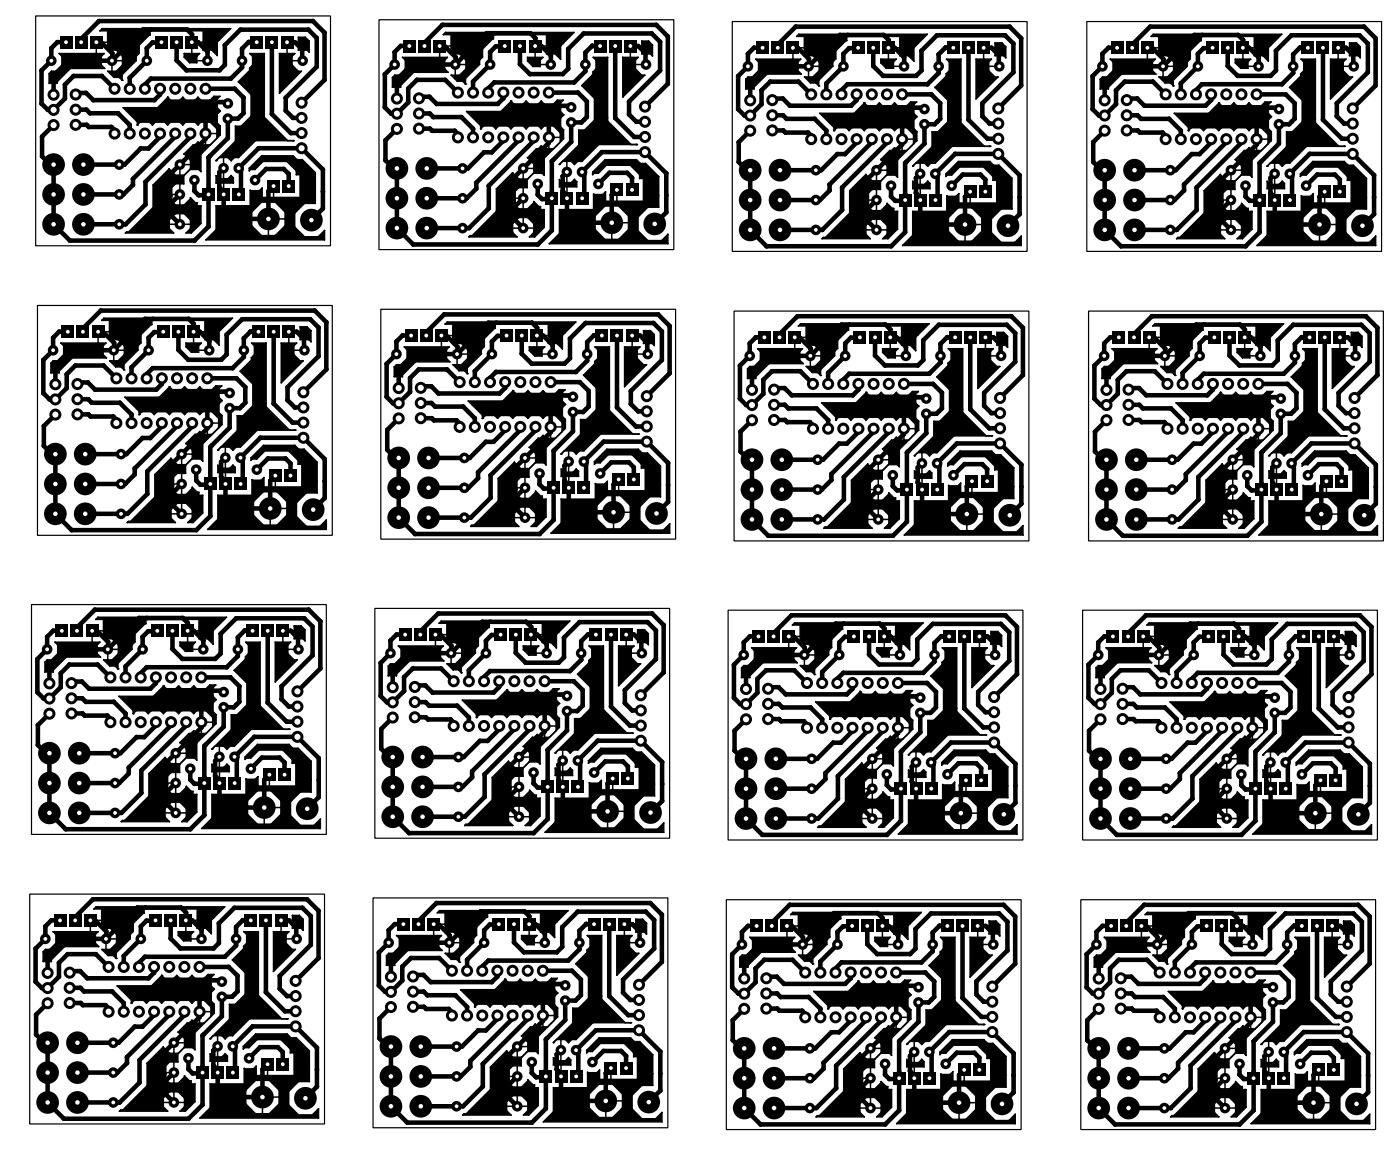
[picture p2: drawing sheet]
<svg xmlns="http://www.w3.org/2000/svg" width="235mm" height="193mm" viewBox="0 0 235 193" stroke-linecap="round" stroke-linejoin="round" font-family="sans-serif">
<g fill="none" stroke="#000" stroke-width=".76">
<path d="M11 7.1h-1.4l-1 1v2.1l-1.6 1.6v5.5l1 1.1h1l1.9-1.9v-2.3l1.4-1.5h4.8l2.1 2.2M11 7.1h.1M12.7 18.4h1.8l.6 .6h4.7l1.9 1.9v1.5M13.6 7.1v-.6l3-3h35.8l2 2v7.9l-3.9 3.8M16.1 7.1h.8l1.9 1.8v1.2M26.8 14.9v.9l-.9 1h-10.3l-1.2-1.2h-1.5l-.2 .2M27.1 7.1l.1-.1-.1 .1h-1.6l-.9 1v2.1l-2.9 2.8v1.9M29.6 7.1v3l1.6 1.7h5.6l.9-.9v-3.3l2.6-2.6h11.4l1.4 1.4v4.8l-5.2 5.2v2.1l1.2 1.2h1.4M34.4 14.9h4.9l1.5 1.4v2.7l-.9 .9h-1.7v3.2l-3.3 3.3v11.6l-2.3 2.3h-20.9l-2.7-2.7v-10h-.6l-1.4-1.4v-3.3l2-2M34.8 10.2v-1.5l-1.6-1.6h-1.1l.1-1.3-.9-.9h-7.3l-5.2 5.3h-6.6l-3.2 3.2v2.5M38.2 17.3l-.3-.2h-2.1l-1.4 1.4v4.8l-5.9 5.9v6.8l1.7 1.6M43 7.1l-1.3-.1-1.1 1.2v3.1l-1.9 1.9h-13.4l-1 1v.7"/>
<path d="M45.6 7.1v12l3.1 3.2h1.8M48.1 7.1h1.3l1.2 1.2 .1 1.9M68.6 7.7h-1.5l-1 1v2.1l-1.6 1.6v5.6l1 1h1l1.9-1.9v-2.3l1.5-1.4h4.7l2.1 2.1M68.6 7.7h.1M70.2 19h1.8l.6 .6h4.7l2 2v1.4M71.1 7.7v-.5l3-3h35.9l1.9 1.9v7.9l-3.8 3.9M73.7 7.7h.8l1.8 1.9v1.1M84.3 15.5v1l-.9 .9h-10.2l-1.2-1.2h-1.5l-.3 .3M84.6 7.7l.2-.1-.1 .2h-1.6l-1 .9v2.1l-2.8 2.9v1.8M87.1 7.7v3.1l1.7 1.6h5.5l.9-.9v-3.3l2.6-2.6h11.4l1.4 1.4v4.8l-5.2 5.2v2.2l1.2 1.2h1.5M92 15.5h4.8l1.5 1.5v2.6l-.9 .9h-1.7v3.3l-3.2 3.2v11.6l-2.4 2.3h-20.9l-2.7-2.7v-10h-.6l-1.3-1.4v-3.3l1.9-1.9M92.3 10.8v-1.5l-1.6-1.6h-1v-1.3l-.8-.8h-7.4l-5.2 5.2h-6.6l-3.2 3.2v2.5"/>
<path d="M95.7 18l-.2-.3h-2.2l-1.3 1.4v4.8l-5.9 5.9v6.8l.1 .1M100.5 7.7h-1.3l-1.1 1.1v3.1l-1.9 1.9h-13.4l-1 1v.7M103.1 7.7v12.1l3.2 3.1h1.8M105.6 7.7h1.3l1.3 1.2v1.9M127.8 8h-1.5l-1 1v2.1l-1.6 1.6v5.6l1 1h1l1.9-1.9v-2.3l1.5-1.4h4.7l2.1 2.1M127.8 8h.1M129.4 19.3h1.8l.6 .6h4.7l2 2v1.4M130.3 8v-.5l3-3h35.9l1.9 1.9v7.9l-3.8 3.9M132.9 8h.8l1.8 1.9v1.1M143.5 15.8v1l-.9 .9h-10.2l-1.2-1.2h-1.5l-.3 .3M143.8 8l.2-.1-.1 .2h-1.6l-1 .9v2.1l-2.8 2.9v1.8M146.3 8v3.1l1.7 1.6h5.5l.9-.9v-3.3l2.6-2.6h11.4l1.4 1.4v4.8l-5.2 5.2v2.2l1.2 1.2h1.5"/>
<path d="M151.2 15.8h4.8l1.5 1.5v2.6l-.9 .9h-1.7v3.3l-3.2 3.2v11.6l-2.4 2.3h-20.9l-2.7-2.7v-10h-.6l-1.3-1.4v-3.3l1.9-1.9M151.5 11.1v-1.5l-1.6-1.6h-1v-1.3l-.8-.8h-7.4l-5.2 5.2h-6.6l-3.2 3.2v2.5M154.9 18.3l-.2-.3h-2.2l-1.3 1.4v4.8l-5.9 5.9v6.8l.1 .1M159.7 8h-1.3l-1.1 1.1v3.1l-1.9 1.9h-13.4l-1 1v.7M162.3 8v12.1l3.2 3.1h1.8M164.8 8h1.3l1.3 1.2v1.9M187.2 8h-1.5l-1 1v2.1l-1.6 1.6v5.6l1 1h1l1.9-1.9v-2.3l1.5-1.4h4.7l2.1 2.1M187.2 8h.1M188.8 19.3h1.8l.6 .6h4.7l2 2v1.4M189.7 8v-.5l3-3h35.9l1.9 1.9v7.9l-3.8 3.9M192.3 8h.8l1.8 1.9v1.1M202.9 15.8v1l-.9 .9h-10.2l-1.2-1.2h-1.5l-.3 .3"/>
<path d="M203.2 8l.2-.1-.1 .2h-1.6l-1 .9v2.1l-2.8 2.9v1.8M205.7 8v3.1l1.7 1.6h5.5l.9-.9v-3.3l2.6-2.6h11.4l1.4 1.4v4.8l-5.2 5.2v2.2l1.2 1.2h1.5M210.6 15.8h4.8l1.5 1.5v2.6l-.9 .9h-1.7v3.3l-3.2 3.2v11.6l-2.4 2.3h-20.9l-2.7-2.7v-10h-.6l-1.3-1.4v-3.3l1.9-1.9M210.9 11.1v-1.5l-1.6-1.6h-1v-1.3l-.8-.8h-7.4l-5.2 5.2h-6.6l-3.2 3.2v2.5M214.3 18.3l-.2-.3h-2.2l-1.3 1.4v4.8l-5.9 5.9v6.8l.1 .1M219.1 8h-1.3l-1.1 1.1v3.1l-1.9 1.9h-13.4l-1 1v.7M221.7 8v12.1l3.2 3.1h1.8M224.2 8h1.3l1.3 1.2v1.9M12.7 20.9h1.8l.4 .4h3.8l.5 .5v.6M26.8 22.4v.5l-1.9 2h-1.3l-2.7 2.7h-6.9M26.8 22.4h.1M29.4 22.4v.5l-7.1 7.1v1l-1.6 1.6h-6.7"/>
<path d="M30.1 32.6l-1.4 1.4v2.1M31.9 22.4l-.1 .6-7.4 7.5v3.7l-3.4 3.4h-7M32.6 30.2v1.8l.7 .7h1.5l.1-.1M37.5 32.1v.6v-.1M37.5 28.2l-.8 .7v2.5l.8 .7M40 32.6l.4-.4v-3.7l-.4-.3 3.3-3.4h7.2l3.6 3.6v6.5l-1.9 2M42.7 30.2l1.9-1.9h2.9l.9 .8v2.1M45.8 31.2l-.8 .8v4.7h-5.8l-1.7-1.7v-2.9M70.2 21.5h1.8l.4 .4h3.8l.5 .5v.6M84.3 23v.6l-1.9 1.9h-1.3l-2.7 2.7h-6.9M86.2 36.7l1.6 1.5M86.9 23v.5l-7.1 7.1v1l-1.6 1.6h-6.7"/>
<path d="M87.7 33.2l-1.5 1.5v2M89.4 23v.6l-7.5 7.5v3.8l-3.3 3.3h-7.1M90.1 30.8v1.8l.7 .7h1.5l.2-.1M95 32.7l.1 .6-.1-.1M95 28.8l-.7 .7v2.5l.7 .7v2.9l1.7 1.7h5.8v-4.6l.9-.9M97.5 33.2v.1l.4-.4v-3.7l-.4-.4 3.4-3.3h7.2l3.5 3.5v6.6l-1.9 1.9M100.3 30.8l1.8-1.9h3l.8 .9v2M129.4 21.8h1.8l.4 .4h3.8l.5 .5v.6M143.5 23.3v.6l-1.9 1.9h-1.3l-2.7 2.7h-6.9M145.4 37l1.6 1.5M146.1 23.3v.5l-7.1 7.1v1l-1.6 1.6h-6.7M146.9 33.5l-1.5 1.5v2"/>
<path d="M148.6 23.3v.6l-7.5 7.5v3.8l-3.3 3.3h-7.1M149.3 31.1v1.8l.7 .7h1.5l.2-.1M154.2 33.5l.1 .1M154.2 29.1l-.7 .7v2.5l.7 .7M156.7 33.5v.1l.4-.4v-3.7l-.4-.4 3.4-3.3h7.2l3.5 3.5v6.6l-1.9 1.9M159.5 31.1l1.8-1.9h3l.8 .9v2M162.6 32.1l-.9 .9v4.6h-5.8l-1.7-1.7v-2.9M188.8 21.8h1.8l.4 .4h3.8l.5 .5v.6M202.9 23.3v.6l-1.9 1.9h-1.3l-2.7 2.7h-6.9M204.8 37l1.6 1.5M205.5 23.3v.5l-7.1 7.1v1l-1.6 1.6h-6.7M206.3 33.5l-1.5 1.5v2"/>
<path d="M208 23.3v.6l-7.5 7.5v3.8l-3.3 3.3h-7.1M208.7 31.1v1.8l.7 .7h1.5l.2-.1M213.6 33.5l.1 .1M213.6 29.1l-.7 .7v2.5l.7 .7M216.1 33.5v.1l.4-.4v-3.7l-.4-.4 3.4-3.3h7.2l3.5 3.5v6.6l-1.9 1.9M218.9 31.1l1.8-1.9h3l.8 .9v2M222 32.1l-.9 .9v4.6h-5.8l-1.7-1.7v-2.9M11.3 55.6h-1.4l-1 1v2.1l-1.6 1.6v5.5l1 1.1h1l1.9-1.9v-2.3l1.4-1.5h4.8l2.1 2.2M11.3 55.6h.1M13.9 55.6v-.6l3-3h35.8l2 2v7.9l-3.9 3.8M16.4 55.6h.8l1.9 1.8v1.2M27.4 55.6l.1-.1-.1 .1h-1.6l-.9 1v2.1l-2.9 2.8v1.9"/>
<path d="M29.9 55.6v3l1.6 1.7h5.6l.9-.9v-3.3l2.6-2.6h11.4l1.4 1.4v4.8l-5.2 5.2v2.1l1.2 1.2h1.4M35.1 58.6v-1.4l-1.6-1.6h-1.1l.1-1.3-.9-.9h-7.3l-5.2 5.3h-6.6l-3.2 3.2v2.5M35.1 58.6v.1M43.3 55.6l-1.3-.1-1.1 1.2v3.1l-1.9 1.9h-13.4l-1 1v.7M45.9 55.6v12l3.1 3.2h1.8M48.4 55.6h1.3l1.2 1.2 .1 1.9M68.9 56.2h-1.5l-1 1v2.1l-1.6 1.6v5.6l1 1h1l1.9-1.9v-2.3l1.5-1.4h4.7l2.1 2.1M68.9 56.2h.1M71.4 56.2v-.5l3-3h35.9l1.9 1.9v7.9l-3.8 3.9M74 56.2h.8l1.8 1.9v1.1M84.9 56.2l.2-.1-.1 .2h-1.6l-1 .9v2.1l-2.8 2.9v1.8M87.4 56.2v3.1l1.7 1.6h5.5l.9-.9v-3.3l2.6-2.6h11.4l1.4 1.4v4.8l-5.2 5.2v2.2l1.2 1.2h1.5"/>
<path d="M92.6 59.3v-1.5l-1.6-1.6h-1v-1.3l-.8-.8h-7.4l-5.2 5.2h-6.6l-3.2 3.2v2.5M100.8 56.2h-1.3l-1.1 1.1v3.1l-1.9 1.9h-13.4l-1 1v.7M103.4 56.2v12.1l3.2 3.1h1.8M105.9 56.2h1.3l1.3 1.2v1.9M128.1 56.5h-1.5l-1 1v2.1l-1.6 1.6v5.6l1 1h1l1.9-1.9v-2.3l1.5-1.4h4.7l2.1 2.1M130.6 56.5v-.5l3-3h35.9l1.9 1.9v7.9l-3.8 3.9M133.2 56.5h.8l1.8 1.9v1.1M144.1 56.5l.2-.1-.1 .2h-1.6l-1 .9v2.1l-2.8 2.9v1.8M146.6 56.5v3.1l1.7 1.6h5.5l.9-.9v-3.3l2.6-2.6h11.4l1.4 1.4v4.8l-5.2 5.2v2.2l1.2 1.2h1.5M151.8 59.6v-1.5l-1.6-1.6h-1v-1.3l-.8-.8h-7.4l-5.2 5.2h-6.6l-3.2 3.2v2.5M160 56.5h-1.3l-1.1 1.1v3.1l-1.9 1.9h-13.4l-1 1v.7M162.6 56.5v12.1l3.2 3.1h1.8"/>
<path d="M165.1 56.5h1.3l1.3 1.2v1.9M187.5 56.5h-1.5l-1 1v2.1l-1.6 1.6v5.6l1 1h1l1.9-1.9v-2.3l1.5-1.4h4.7l2.1 2.1M190 56.5v-.5l3-3h35.9l1.9 1.9v7.9l-3.8 3.9M192.6 56.5h.8l1.8 1.9v1.1M203.5 56.5l.2-.1-.1 .2h-1.6l-1 .9v2.1l-2.8 2.9v1.8M206 56.5v3.1l1.7 1.6h5.5l.9-.9v-3.3l2.6-2.6h11.4l1.4 1.4v4.8l-5.2 5.2v2.2l1.2 1.2h1.5M211.2 59.6v-1.5l-1.6-1.6h-1v-1.3l-.8-.8h-7.4l-5.2 5.2h-6.6l-3.2 3.2v2.5M219.4 56.5h-1.3l-1.1 1.1v3.1l-1.9 1.9h-13.4l-1 1v.7M222 56.5v12.1l3.2 3.1h1.8M224.5 56.5h1.3l1.3 1.2v1.9M13 66.9h1.8l.6 .6h4.7l1.9 1.9v1.5M13 69.4h1.8l.4 .4h3.8l.5 .5v.6"/>
<path d="M27.1 70.9v.5l-1.9 2h-1.3l-2.7 2.7h-6.9M27.1 63.4v.9l-.9 1h-10.3l-1.2-1.2h-1.5l-.2 .2M27.1 70.9h.1M29.7 70.9v.5l-7.1 7.1v1l-1.6 1.6h-6.7M32.2 70.9l-.1 .6-7.4 7.5v3.7l-3.4 3.4h-7M32.9 78.7v1.8l.7 .7h1.5l.1-.1M34.7 63.4h4.9l1.5 1.4v2.7l-.9 .9h-1.7v3.2l-3.3 3.3v11.6l-2.3 2.3h-20.9l-2.7-2.7v-10h-.6l-1.4-1.4v-3.3l2-2M37.8 76.7l-.8 .7v2.5l.8 .7M38.5 65.8l-.3-.2h-2.1l-1.4 1.4v4.8l-5.9 5.9v6.8l1.7 1.6M43 78.7l1.9-1.9h2.9l.9 .8v2.1M46.1 79.7l-.8 .8v4.7h-5.8l-1.7-1.7v-2.9M70.5 67.5h1.8l.6 .6h4.7l2 2v1.4"/>
<path d="M70.5 70h1.8l.4 .4h3.8l.5 .5v.6M84.6 71.5v.6l-1.9 1.9h-1.3l-2.7 2.7h-6.9M84.6 64v1l-.9 .9h-10.2l-1.2-1.2h-1.5l-.3 .3M87.2 71.5v.5l-7.1 7.1v1l-1.6 1.6h-6.7M89.7 71.5v.6l-7.5 7.5v3.8l-3.3 3.3h-7.1M90.4 79.3v1.8l.7 .7h1.5l.2-.1M92.3 64h4.8l1.5 1.5v2.6l-.9 .9h-1.7v3.3l-3.2 3.2v11.6l-2.4 2.3h-20.9l-2.7-2.7v-10h-.6l-1.3-1.4v-3.3l1.9-1.9M95.3 77.3l-.7 .7v2.5l.7 .7v2.9l1.7 1.7h5.8v-4.6l.9-.9M96 66.5l-.2-.3h-2.2l-1.3 1.4v4.8l-5.9 5.9v6.8l.1 .1M100.6 79.3l1.8-1.9h3l.8 .9v2M129.7 67.8h1.8l.6 .6h4.7l2 2v1.4M129.7 70.3h1.8l.4 .4h3.8l.5 .5v.6"/>
<path d="M143.8 71.8v.6l-1.9 1.9h-1.3l-2.7 2.7h-6.9M143.8 64.3v1l-.9 .9h-10.2l-1.2-1.2h-1.5l-.3 .3M143.8 71.8h.1M146.4 71.8v.5l-7.1 7.1v1l-1.6 1.6h-6.7M148.9 71.8v.6l-7.5 7.5v3.8l-3.3 3.3h-7.1M149.6 79.6v1.8l.7 .7h1.5l.2-.1M151.5 64.3h4.8l1.5 1.5v2.6l-.9 .9h-1.7v3.3l-3.2 3.2v11.6l-2.4 2.3h-20.9l-2.7-2.7v-10h-.6l-1.3-1.4v-3.3l1.9-1.9M154.5 77.6l-.7 .7v2.5l.7 .7M155.2 66.8l-.2-.3h-2.2l-1.3 1.4v4.8l-5.9 5.9v6.8l.1 .1M159.8 79.6l1.8-1.9h3l.8 .9v2M189.1 70.3h1.8l.4 .4h3.8l.5 .5v.6M189.1 67.8h1.8l.6 .6h4.7l2 2v1.4"/>
<path d="M203.2 71.8v.6l-1.9 1.9h-1.3l-2.7 2.7h-6.9M203.2 64.3v1l-.9 .9h-10.2l-1.2-1.2h-1.5l-.3 .3M205.8 71.8v.5l-7.1 7.1v1l-1.6 1.6h-6.7M208.3 71.8v.6l-7.5 7.5v3.8l-3.3 3.3h-7.1M209 79.6v1.8l.7 .7h1.5l.2-.1M210.9 64.3h4.8l1.5 1.5v2.6l-.9 .9h-1.7v3.3l-3.2 3.2v11.6l-2.4 2.3h-20.9l-2.7-2.7v-10h-.6l-1.3-1.4v-3.3l1.9-1.9M213.9 77.6l-.7 .7v2.5l.7 .7M214.6 66.8l-.2-.3h-2.2l-1.3 1.4v4.8l-5.9 5.9v6.8l.1 .1M219.2 79.6l1.8-1.9h3l.8 .9v2M30.4 81.1l-1.4 1.4v2.1M37.8 80.6v.6v-.1M40.3 81.1l.4-.4v-3.7l-.4-.3 3.3-3.4h7.2l3.6 3.6v6.5l-1.9 2"/>
<path d="M86.5 85.2l1.6 1.5M88 81.7l-1.5 1.5v2M95.3 81.7l.1 .1-.1-.1M97.8 81.7v.1l.4-.4v-3.7l-.4-.4 3.4-3.3h7.2l3.5 3.5v6.6l-1.9 1.9M145.7 85.5l1.6 1.5M147.2 82l-1.5 1.5v2M154.5 82l.1 .1M157 82v.1l.4-.4v-3.7l-.4-.4 3.4-3.3h7.2l3.5 3.5v6.6l-1.9 1.9M162.9 80.6l-.9 .9v4.6h-5.8l-1.7-1.7v-2.9M205.1 85.5l1.6 1.5M206.6 82l-1.5 1.5v2M213.9 82l.1 .1"/>
<path d="M216.4 82v.1l.4-.4v-3.7l-.4-.4 3.4-3.3h7.2l3.5 3.5v6.6l-1.9 1.9M222.3 80.6l-.9 .9v4.6h-5.8l-1.7-1.7v-2.9M10.3 105.7h-1.4l-1 1v2.1l-1.6 1.6v5.5l1 1.1h1l1.9-1.9v-2.3l1.4-1.5h4.8l2.1 2.2M10.3 105.7h.1M12 117h1.8l.6 .6h4.7l1.9 1.9v1.5M12 119.5h1.8l.4 .4h3.8l.5 .5v.6M12.9 105.7v-.6l3-3h35.8l2 2v7.9l-3.9 3.8M15.4 105.7h.8l1.9 1.8v1.2M26.1 113.5v.9l-.9 1h-10.3l-1.2-1.2h-1.5l-.2 .2M26.4 105.7l.1-.1-.1 .1h-1.6l-.9 1v2.1l-2.9 2.8v1.9M28.9 105.7v3l1.6 1.7h5.6l.9-.9v-3.3l2.6-2.6h11.4l1.4 1.4v4.8l-5.2 5.2v2.1l1.2 1.2h1.4M33.7 113.5h4.9l1.5 1.4v2.7l-.9 .9h-1.7v3.2l-3.3 3.3v11.6l-2.3 2.3h-20.9l-2.7-2.7v-10h-.6l-1.4-1.4v-3.3l2-2"/>
<path d="M34.1 108.8v-1.5l-1.6-1.6h-1.1l.1-1.3-.9-.9h-7.3l-5.2 5.3h-6.6l-3.2 3.2v2.5M37.5 115.9l-.3-.2h-2.1l-1.4 1.4v4.8l-5.9 5.9v6.8l1.7 1.6M42.3 105.7l-1.3-.1-1.1 1.2v3.1l-1.9 1.9h-13.4l-1 1v.7M44.9 105.7v12l3.1 3.2h1.8M47.4 105.7h1.3l1.2 1.2 .1 1.9M67.9 106.3h-1.5l-1 1v2.1l-1.6 1.6v5.6l1 1h1l1.9-1.9v-2.3l1.5-1.4h4.7l2.1 2.1M69.5 117.6h1.8l.6 .6h4.7l2 2v1.4M70.4 106.3v-.5l3-3h35.9l1.9 1.9v7.9l-3.8 3.9M73 106.3h.8l1.8 1.9v1.1M83.6 114.1v1l-.9 .9h-10.2l-1.2-1.2h-1.5l-.3 .3M83.9 106.3l.2-.1-.1 .2h-1.6l-1 .9v2.1l-2.8 2.9v1.8M86.4 106.3v3.1l1.7 1.6h5.5l.9-.9v-3.3l2.6-2.6h11.4l1.4 1.4v4.8l-5.2 5.2v2.2l1.2 1.2h1.5"/>
<path d="M91.3 114.1h4.8l1.5 1.5v2.6l-.9 .9h-1.7v3.3l-3.2 3.2v11.6l-2.4 2.3h-20.9l-2.7-2.7v-10h-.6l-1.3-1.4v-3.3l1.9-1.9M91.6 109.4v-1.5l-1.6-1.6h-1v-1.3l-.8-.8h-7.4l-5.2 5.2h-6.6l-3.2 3.2v2.5M95 116.6l-.2-.3h-2.2l-1.3 1.4v4.8l-5.9 5.9v6.8l.1 .1M99.8 106.3h-1.3l-1.1 1.1v3.1l-1.9 1.9h-13.4l-1 1v.7M102.4 106.3v12.1l3.2 3.1h1.8M104.9 106.3h1.3l1.3 1.2v1.9M127.1 106.6h-1.5l-1 1v2.1l-1.6 1.6v5.6l1 1h1l1.9-1.9v-2.3l1.5-1.4h4.7l2.1 2.1M128.7 117.9h1.8l.6 .6h4.7l2 2v1.4M129.6 106.6v-.5l3-3h35.9l1.9 1.9v7.9l-3.8 3.9M132.2 106.6h.8l1.8 1.9v1.1M142.8 114.4v1l-.9 .9h-10.2l-1.2-1.2h-1.5l-.3 .3M143.1 106.6l.2-.1-.1 .2h-1.6l-1 .9v2.1l-2.8 2.9v1.8"/>
<path d="M145.6 106.6v3.1l1.7 1.6h5.5l.9-.9v-3.3l2.6-2.6h11.4l1.4 1.4v4.8l-5.2 5.2v2.2l1.2 1.2h1.5M150.5 114.4h4.8l1.5 1.5v2.6l-.9 .9h-1.7v3.3l-3.2 3.2v11.6l-2.4 2.3h-20.9l-2.7-2.7v-10h-.6l-1.3-1.4v-3.3l1.9-1.9M150.8 109.7v-1.5l-1.6-1.6h-1v-1.3l-.8-.8h-7.4l-5.2 5.2h-6.6l-3.2 3.2v2.5M154.2 116.9l-.2-.3h-2.2l-1.3 1.4v4.8l-5.9 5.9v6.8l.1 .1M159 106.6h-1.3l-1.1 1.1v3.1l-1.9 1.9h-13.4l-1 1v.7M161.6 106.6v12.1l3.2 3.1h1.8M164.1 106.6h1.3l1.3 1.2v1.9M186.5 106.6h-1.5l-1 1v2.1l-1.6 1.6v5.6l1 1h1l1.9-1.9v-2.3l1.5-1.4h4.7l2.1 2.1M188.1 117.9h1.8l.6 .6h4.7l2 2v1.4M189 106.6v-.5l3-3h35.9l1.9 1.9v7.9l-3.8 3.9M191.6 106.6h.8l1.8 1.9v1.1M202.2 114.4v1l-.9 .9h-10.2l-1.2-1.2h-1.5l-.3 .3"/>
<path d="M202.5 106.6l.2-.1-.1 .2h-1.6l-1 .9v2.1l-2.8 2.9v1.8M205 106.6v3.1l1.7 1.6h5.5l.9-.9v-3.3l2.6-2.6h11.4l1.4 1.4v4.8l-5.2 5.2v2.2l1.2 1.2h1.5M209.9 114.4h4.8l1.5 1.5v2.6l-.9 .9h-1.7v3.3l-3.2 3.2v11.6l-2.4 2.3h-20.9l-2.7-2.7v-10h-.6l-1.3-1.4v-3.3l1.9-1.9M210.2 109.7v-1.5l-1.6-1.6h-1v-1.3l-.8-.8h-7.4l-5.2 5.2h-6.6l-3.2 3.2v2.5M213.6 116.9l-.2-.3h-2.2l-1.3 1.4v4.8l-5.9 5.9v6.8l.1 .1M218.4 106.6h-1.3l-1.1 1.1v3.1l-1.9 1.9h-13.4l-1 1v.7M221 106.6v12.1l3.2 3.1h1.8M223.5 106.6h1.3l1.3 1.2v1.9M26.1 121v.5l-1.9 2h-1.3l-2.7 2.7h-6.9M28.7 121v.5l-7.1 7.1v1l-1.6 1.6h-6.7M29.4 131.2l-1.4 1.4v2.1M31.2 121l-.1 .6-7.4 7.5v3.7l-3.4 3.4h-7"/>
<path d="M31.9 128.8v1.8l.7 .7h1.5l.1-.1M36.8 130.7v.6v-.1M36.8 126.8l-.8 .7v2.5l.8 .7M39.3 131.2l.4-.4v-3.7l-.4-.3 3.3-3.4h7.2l3.6 3.6v6.5l-1.9 2M42 128.8l1.9-1.9h2.9l.9 .8v2.1M45.1 129.8l-.8 .8v4.7h-5.8l-1.7-1.7v-2.9M69.5 120.1h1.8l.4 .4h3.8l.5 .5v.6M83.6 121.6v.6l-1.9 1.9h-1.3l-2.7 2.7h-6.9M83.6 121.6h.1M85.5 135.3l1.6 1.5M86.2 121.6v.5l-7.1 7.1v1l-1.6 1.6h-6.7M87 131.8l-1.5 1.5v2"/>
<path d="M88.7 121.6v.6l-7.5 7.5v3.8l-3.3 3.3h-7.1M89.4 129.4v1.8l.7 .7h1.5l.2-.1M94.3 127.4l-.7 .7v2.5l.7 .7v2.9l1.7 1.7h5.8v-4.6l.9-.9M94.3 131.8l.1 .1-.1-.1M96.8 131.8v.1l.4-.4v-3.7l-.4-.4 3.4-3.3h7.2l3.5 3.5v6.6l-1.9 1.9M99.6 129.4l1.8-1.9h3l.8 .9v2M128.7 120.4h1.8l.4 .4h3.8l.5 .5v.6M142.8 121.9v.6l-1.9 1.9h-1.3l-2.7 2.7h-6.9M142.8 121.9h.1M144.7 135.6l1.6 1.5M145.4 121.9v.5l-7.1 7.1v1l-1.6 1.6h-6.7M146.2 132.1l-1.5 1.5v2"/>
<path d="M147.9 121.9v.6l-7.5 7.5v3.8l-3.3 3.3h-7.1M148.6 129.7v1.8l.7 .7h1.5l.2-.1M153.5 132.1l.1 .1M153.5 127.7l-.7 .7v2.5l.7 .7M156 132.1v.1l.4-.4v-3.7l-.4-.4 3.4-3.3h7.2l3.5 3.5v6.6l-1.9 1.9M158.8 129.7l1.8-1.9h3l.8 .9v2M161.9 130.7l-.9 .9v4.6h-5.8l-1.7-1.7v-2.9M188.1 120.4h1.8l.4 .4h3.8l.5 .5v.6M202.2 121.9v.6l-1.9 1.9h-1.3l-2.7 2.7h-6.9M202.2 121.9h.1M204.1 135.6l1.6 1.5M204.8 121.9v.5l-7.1 7.1v1l-1.6 1.6h-6.7"/>
<path d="M205.6 132.1l-1.5 1.5v2M207.3 121.9v.6l-7.5 7.5v3.8l-3.3 3.3h-7.1M208 129.7v1.8l.7 .7h1.5l.2-.1M212.9 132.1l.1 .1M212.9 127.7l-.7 .7v2.5l.7 .7M215.4 132.1v.1l.4-.4v-3.7l-.4-.4 3.4-3.3h7.2l3.5 3.5v6.6l-1.9 1.9M218.2 129.7l1.8-1.9h3l.8 .9v2M221.3 130.7l-.9 .9v4.6h-5.8l-1.7-1.7v-2.9M10 154.2h-1.4l-1 1v2.1l-1.6 1.6v5.5l1 1.1h1l1.9-1.9v-2.3l1.4-1.5h4.8l2.1 2.2M10 154.2h.1M12.6 154.2v-.6l3-3h35.8l2 2v7.9l-3.9 3.8M15.1 154.2h.8l1.9 1.8v1.2"/>
<path d="M26.1 154.2l.1-.1-.1 .1h-1.6l-.9 1v2.1l-2.9 2.8v1.9M28.6 154.2v3l1.6 1.7h5.6l.9-.9v-3.3l2.6-2.6h11.4l1.4 1.4v4.8l-5.2 5.2v2.1l1.2 1.2h1.4M33.8 157.2v-1.4l-1.6-1.6h-1.1l.1-1.3-.9-.9h-7.3l-5.2 5.3h-6.6l-3.2 3.2v2.5M33.8 157.2v.1M42 154.2l-1.3-.1-1.1 1.2v3.1l-1.9 1.9h-13.4l-1 1v.7M44.6 154.2v12l3.1 3.2h1.8M47.1 154.2h1.3l1.2 1.2 .1 1.9M67.6 154.8h-1.5l-1 1v2.1l-1.6 1.6v5.6l1 1h1l1.9-1.9v-2.3l1.5-1.4h4.7l2.1 2.1M67.6 154.8h.1M70.1 154.8v-.5l3-3h35.9l1.9 1.9v7.9l-3.8 3.9M72.7 154.8h.8l1.8 1.9v1.1M83.6 154.8l.2-.1-.1 .2h-1.6l-1 .9v2.1l-2.8 2.9v1.8"/>
<path d="M86.1 154.8v3.1l1.7 1.6h5.5l.9-.9v-3.3l2.6-2.6h11.4l1.4 1.4v4.8l-5.2 5.2v2.2l1.2 1.2h1.5M91.3 157.9v-1.5l-1.6-1.6h-1v-1.3l-.8-.8h-7.4l-5.2 5.2h-6.6l-3.2 3.2v2.5M99.5 154.8h-1.3l-1.1 1.1v3.1l-1.9 1.9h-13.4l-1 1v.7M102.1 154.8v12.1l3.2 3.1h1.8M104.6 154.8h1.3l1.3 1.2v1.9M126.8 155.1h-1.5l-1 1v2.1l-1.6 1.6v5.6l1 1h1l1.9-1.9v-2.3l1.5-1.4h4.7l2.1 2.1M129.3 155.1v-.5l3-3h35.9l1.9 1.9v7.9l-3.8 3.9M131.9 155.1h.8l1.8 1.9v1.1M142.8 155.1l.2-.1-.1 .2h-1.6l-1 .9v2.1l-2.8 2.9v1.8M145.3 155.1v3.1l1.7 1.6h5.5l.9-.9v-3.3l2.6-2.6h11.4l1.4 1.4v4.8l-5.2 5.2v2.2l1.2 1.2h1.5M150.5 158.2v-1.5l-1.6-1.6h-1v-1.3l-.8-.8h-7.4l-5.2 5.2h-6.6l-3.2 3.2v2.5M158.7 155.1h-1.3l-1.1 1.1v3.1l-1.9 1.9h-13.4l-1 1v.7"/>
<path d="M161.3 155.1v12.1l3.2 3.1h1.8M163.8 155.1h1.3l1.3 1.2v1.9M186.2 155.1h-1.5l-1 1v2.1l-1.6 1.6v5.6l1 1h1l1.9-1.9v-2.3l1.5-1.4h4.7l2.1 2.1M188.7 155.1v-.5l3-3h35.9l1.9 1.9v7.9l-3.8 3.9M191.3 155.1h.8l1.8 1.9v1.1M202.2 155.1l.2-.1-.1 .2h-1.6l-1 .9v2.1l-2.8 2.9v1.8M204.7 155.1v3.1l1.7 1.6h5.5l.9-.9v-3.3l2.6-2.6h11.4l1.4 1.4v4.8l-5.2 5.2v2.2l1.2 1.2h1.5M209.9 158.2v-1.5l-1.6-1.6h-1v-1.3l-.8-.8h-7.4l-5.2 5.2h-6.6l-3.2 3.2v2.5M218.1 155.1h-1.3l-1.1 1.1v3.1l-1.9 1.9h-13.4l-1 1v.7M220.7 155.1v12.1l3.2 3.1h1.8M223.2 155.1h1.3l1.3 1.2v1.9M11.7 165.5h1.8l.6 .6h4.7l1.9 1.9v1.5"/>
<path d="M11.7 168h1.8l.4 .4h3.8l.5 .5v.6M25.8 169.5v.5l-1.9 2h-1.3l-2.7 2.7h-6.9M25.8 162v.9l-.9 1h-10.3l-1.2-1.2h-1.5l-.2 .2M28.4 169.5v.5l-7.1 7.1v1l-1.6 1.6h-6.7M29.1 179.7l-1.4 1.4v2.1M30.9 169.5l-.1 .6-7.4 7.5v3.7l-3.4 3.4h-7M31.6 177.3v1.8l.7 .7h1.5l.1-.1M33.4 162h4.9l1.5 1.4v2.7l-.9 .9h-1.7v3.2l-3.3 3.3v11.6l-2.3 2.3h-20.9l-2.7-2.7v-10h-.6l-1.4-1.4v-3.3l2-2M36.5 179.2v.6v-.1M36.5 175.3l-.8 .7v2.5l.8 .7M37.2 164.4l-.3-.2h-2.1l-1.4 1.4v4.8l-5.9 5.9v6.8l1.7 1.6M39 179.7l.4-.4v-3.7l-.4-.3 3.3-3.4h7.2l3.6 3.6v6.5l-1.9 2"/>
<path d="M41.7 177.3l1.9-1.9h2.9l.9 .8v2.1M44.8 178.3l-.8 .8v4.7h-5.8l-1.7-1.7v-2.9M69.2 166.1h1.8l.6 .6h4.7l2 2v1.4M69.2 168.6h1.8l.4 .4h3.8l.5 .5v.6M83.3 170.1v.6l-1.9 1.9h-1.3l-2.7 2.7h-6.9M83.3 162.6v1l-.9 .9h-10.2l-1.2-1.2h-1.5l-.3 .3M85.9 170.1v.5l-7.1 7.1v1l-1.6 1.6h-6.7M88.4 170.1v.6l-7.5 7.5v3.8l-3.3 3.3h-7.1M89.1 177.9v1.8l.7 .7h1.5l.2-.1M91 162.6h4.8l1.5 1.5v2.6l-.9 .9h-1.7v3.3l-3.2 3.2v11.6l-2.4 2.3h-20.9l-2.7-2.7v-10h-.6l-1.3-1.4v-3.3l1.9-1.9M94 175.9l-.7 .7v2.5l.7 .7v2.9l1.7 1.7h5.8v-4.6l.9-.9M94.7 165.1l-.2-.3h-2.2l-1.3 1.4v4.8l-5.9 5.9v6.8l.1 .1"/>
<path d="M99.3 177.9l1.8-1.9h3l.8 .9v2M128.4 166.4h1.8l.6 .6h4.7l2 2v1.4M128.4 168.9h1.8l.4 .4h3.8l.5 .5v.6M142.5 170.4v.6l-1.9 1.9h-1.3l-2.7 2.7h-6.9M142.5 162.9v1l-.9 .9h-10.2l-1.2-1.2h-1.5l-.3 .3M142.5 170.4h.1M145.1 170.4v.5l-7.1 7.1v1l-1.6 1.6h-6.7M147.6 170.4v.6l-7.5 7.5v3.8l-3.3 3.3h-7.1M148.3 178.2v1.8l.7 .7h1.5l.2-.1M150.2 162.9h4.8l1.5 1.5v2.6l-.9 .9h-1.7v3.3l-3.2 3.2v11.6l-2.4 2.3h-20.9l-2.7-2.7v-10h-.6l-1.3-1.4v-3.3l1.9-1.9M153.2 176.2l-.7 .7v2.5l.7 .7v2.9l1.7 1.7h5.8v-4.6l.9-.9M153.9 165.4l-.2-.3h-2.2l-1.3 1.4v4.8l-5.9 5.9v6.8l.1 .1"/>
<path d="M158.5 178.2l1.8-1.9h3l.8 .9v2M187.8 168.9h1.8l.4 .4h3.8l.5 .5v.6M187.8 166.4h1.8l.6 .6h4.7l2 2v1.4M201.9 170.4v.6l-1.9 1.9h-1.3l-2.7 2.7h-6.9M201.9 162.9v1l-.9 .9h-10.2l-1.2-1.2h-1.5l-.3 .3M204.5 170.4v.5l-7.1 7.1v1l-1.6 1.6h-6.7M207 170.4v.6l-7.5 7.5v3.8l-3.3 3.3h-7.1M207.7 178.2v1.8l.7 .7h1.5l.2-.1M209.6 162.9h4.8l1.5 1.5v2.6l-.9 .9h-1.7v3.3l-3.2 3.2v11.6l-2.4 2.3h-20.9l-2.7-2.7v-10h-.6l-1.3-1.4v-3.3l1.9-1.9M212.6 176.2l-.7 .7v2.5l.7 .7v2.9l1.7 1.7h5.8v-4.6l.9-.9M213.3 165.4l-.2-.3h-2.2l-1.3 1.4v4.8l-5.9 5.9v6.8l.1 .1M217.9 178.2l1.8-1.9h3l.8 .9v2"/>
<path d="M85.2 183.8l1.6 1.5M86.7 180.3l-1.5 1.5v2M94 180.3l.1 .1-.1-.1M96.5 180.3v.1l.4-.4v-3.7l-.4-.4 3.4-3.3h7.2l3.5 3.5v6.6l-1.9 1.9M144.4 184.1l1.6 1.5M145.9 180.6l-1.5 1.5v2M153.2 180.6l.1 .1-.1-.1M155.7 180.6v.1l.4-.4v-3.7l-.4-.4 3.4-3.3h7.2l3.5 3.5v6.6l-1.9 1.9M203.8 184.1l1.6 1.5M205.3 180.6l-1.5 1.5v2M212.6 180.6l.1 .1-.1-.1M215.1 180.6v.1l.4-.4v-3.7l-.4-.4 3.4-3.3h7.2l3.5 3.5v6.6l-1.9 1.9"/>
</g>
<g fill="#000">
<path d="M9.9 9h7.5l-.4 .4v1.5l.5 .6h-5.7l-2.2 2.2v.3h-1.4v-1.7l.4-.4h.7l1.1-1v-1.5z" fill-rule="evenodd"/>
<path d="M30.9 9h2.5l-.4 .4v1.1h-1.2l-.9-.9z" fill-rule="evenodd"/>
<path d="M20.6 18h5.8l1.7-1.7 .5 .5h1.5l.5-.5 .5 .5h1.6l.5-.5 .4 .5h1.6l.7-.7h.9l-.4 .5v1.5l.5 .5-.5 .5v1.5l.5 .5v1.5l-3.2 3.2v2.9l-.4-.3h-1.5l-1 1v1.4h-1.4l-1 1v1.5l1 1h1.5l1-1v-.2l.9 .9h.2v.5h.7v2.9l-1.6 1.6h-.9l.7-.7v-1.5l-1-1h-1.5l-1 1v1.5l.7 .7h-8.1l.2-.2h.4l4-4v-3.8l2.8-2.7 1 1h1.5l1-1v-1.5l-1.1-1 1.6-1.5h.3l.5-.5 .4 .5h1.6l1.1-1.1v-1.6l-1.1-1.1h-1.6l-.4 .4-.5-.4h-1.6l-.5 .4-.5-.4h-1.5l-.5 .4-.5-.4h-1.6l-.5 .4-.4-.4h-1.6l-.5 .4v-.5z" fill-rule="evenodd"/>
<path d="M17.1 4.8h21.5l-2.2 2.2v2.3l-.9-.9h-1.5v-3.2h-8.9v.7h-.1l-1.7 1.6v1.4l-.5 .5v.7l-2.3 2.4v.9l-.5-.4h-.9l-1-1.1h1.4l1-1v-1.5l-1-1h-1.5v-3.2h-1.3z" fill-rule="evenodd"/>
<path d="M41.9 9h2.4v10.6l3.9 4h.9h-6.3l-2.8 2.8h-.7l-.6 .5-.5-.5h-1.5l-.5 .5 3.2-3.2v-2.6h1l1.7-1.6v-3.7l-2.2-2.1 1.9-1.9v-.4l.5-.5v-1.5z" fill-rule="evenodd"/>
<path d="M46.8 9h2.6l-.5 .4v1.5l1.1 1h.5l-3.7 3.7z" fill-rule="evenodd"/>
<path d="M50 6.2h1.1l.7 .7v1.8l-.4-.3h-1.4z" fill-rule="evenodd"/>
<path d="M67.4 9.6h7.6l-.5 .5v1.4l.6 .6h-5.8l-2.2 2.2v.3h-1.3v-1.6l.3-.4h.8l1-1.1v-1.4z" fill-rule="evenodd"/>
<path d="M88.4 9.6h2.6l-.5 .5v1h-1.2l-.9-.9z" fill-rule="evenodd"/>
<path d="M78.2 18.7h5.7l1.7-1.8 .5 .5h1.6l.5-.5 .4 .5h1.6l.5-.5 .5 .5h1.6l.6-.6h1l-.5 .4v1.5l.6 .5-.6 .6v1.4l.5 .5v1.5l-3.2 3.3v2.9l-.4-.4h-1.4l-1.1 1.1v1.3h-1.4l-1 1.1v1.4l1 1.1h1.5l1-1.1v-.1l.9 .8h.3v.5h.6v3l-1.6 1.6h-.9l.7-.8v-1.4l-1-1.1h-1.5l-1 1.1v1.4l.7 .8h-8l.2-.2h.3l4.1-4.1v-3.8l2.7-2.7 1 1.1h1.5l1-1.1v-1.4l-1-1.1 1.5-1.5h.3l.5-.5 .5 .5h1.6l1.1-1.1v-1.6l-1.1-1.1h-1.6l-.5 .5-.5-.5h-1.6l-.4 .5-.5-.5h-1.6l-.5 .5-.5-.5h-1.5l-.5 .5-.5-.5h-1.6l-.5 .5v-.6z" fill-rule="evenodd"/>
<path d="M74.3 5.8l.3-.4h21.6l-2.3 2.3v2.2l-.9-.9h-1.4v-3.2h-8.9v.7h-.1l-1.7 1.7v1.4l-.5 .5v.7l-2.4 2.3v1l-.5-.5h-.9l-1-1h1.4l1.1-1.1v-1.4l-1.1-1.1h-1.4v-3.2z" fill-rule="evenodd"/>
<path d="M99.4 9.6h2.4v10.7l3.9 3.9h1h-6.4l-2.8 2.8h-.7l-.5 .6-.6-.6h-1.4l-.6 .5 3.3-3.2v-2.5h1l1.6-1.7v-3.6l-2.1-2.2 1.9-1.8v-.5l.5-.5v-1.4z" fill-rule="evenodd"/>
<path d="M104.4 9.6h2.5l-.4 .5v1.4l1 1.1h.5l-3.6 3.7z" fill-rule="evenodd"/>
<path d="M107.5 6.9h1.2l.6 .6v1.9l-.3-.4h-1.5z" fill-rule="evenodd"/>
<path d="M126.6 9.9h7.6l-.5 .5v1.4l.6 .6h-5.8l-2.2 2.2v.3h-1.3v-1.6l.3-.4h.8l1-1.1v-1.4z" fill-rule="evenodd"/>
<path d="M147.6 9.9h2.6l-.5 .5v1h-1.2l-.9-.9z" fill-rule="evenodd"/>
<path d="M137.4 19h5.7l1.7-1.8 .5 .5h1.6l.5-.5 .4 .5h1.6l.5-.5 .5 .5h1.6l.6-.6h1l-.5 .4v1.5l.6 .5-.6 .6v1.4l.5 .5v1.5l-3.2 3.3v2.9l-.4-.4h-1.4l-1.1 1.1v1.3h-1.4l-1 1.1v1.4l1 1.1h1.5l1-1.1v-.1l.9 .8h.3v.5h.6v3l-1.6 1.6h-.9l.7-.8v-1.4l-1-1.1h-1.5l-1 1.1v1.4l.7 .8h-8l.2-.2h.3l4.1-4.1v-3.8l2.7-2.7 1 1.1h1.5l1-1.1v-1.4l-1-1.1 1.5-1.5h.3l.5-.5 .5 .5h1.6l1.1-1.1v-1.6l-1.1-1.1h-1.6l-.5 .5-.5-.5h-1.6l-.4 .5-.5-.5h-1.6l-.5 .5-.5-.5h-1.5l-.5 .5-.5-.5h-1.6l-.5 .5v-.6z" fill-rule="evenodd"/>
<path d="M133.5 6.1l.3-.4h21.6l-2.3 2.3v2.2l-.9-.9h-1.4v-3.2h-8.9v.7h-.1l-1.7 1.7v1.4l-.5 .5v.7l-2.4 2.3v1l-.5-.5h-.9l-1-1h1.4l1.1-1.1v-1.4l-1.1-1.1h-1.4v-3.2z" fill-rule="evenodd"/>
<path d="M163.6 9.9h2.5l-.4 .5v1.4l1 1.1h.5l-3.6 3.7z" fill-rule="evenodd"/>
<path d="M166.7 7.2h1.2l.6 .6v1.9l-.3-.4h-1.5z" fill-rule="evenodd"/>
<path d="M186 9.9h7.6l-.5 .5v1.4l.6 .6h-5.8l-2.2 2.2v.3h-1.3v-1.6l.3-.4h.8l1-1.1v-1.4z" fill-rule="evenodd"/>
<path d="M207 9.9h2.6l-.5 .5v1h-1.2l-.9-.9z" fill-rule="evenodd"/>
<path d="M196.8 19h5.7l1.7-1.8 .5 .5h1.6l.5-.5 .4 .5h1.6l.5-.5 .5 .5h1.6l.6-.6h1l-.5 .4v1.5l.6 .5-.6 .6v1.4l.5 .5v1.5l-3.2 3.3v2.9l-.4-.4h-1.4l-1.1 1.1v1.3h-1.4l-1 1.1v1.4l1 1.1h1.5l1-1.1v-.1l.9 .8h.3v.5h.6v3l-1.6 1.6h-.9l.7-.8v-1.4l-1-1.1h-1.5l-1 1.1v1.4l.7 .8h-8l.2-.2h.3l4.1-4.1v-3.8l2.7-2.7 1 1.1h1.5l1-1.1v-1.4l-1-1.1 1.5-1.5h.3l.5-.5 .5 .5h1.6l1.1-1.1v-1.6l-1.1-1.1h-1.6l-.5 .5-.5-.5h-1.6l-.4 .5-.5-.5h-1.6l-.5 .5-.5-.5h-1.5l-.5 .5-.5-.5h-1.6l-.5 .5v-.6z" fill-rule="evenodd"/>
<path d="M192.9 6.1l.3-.4h21.6l-2.3 2.3v2.2l-.9-.9h-1.4v-3.2h-8.9v.7h-.1l-1.7 1.7v1.4l-.5 .5v.7l-2.4 2.3v1l-.5-.5h-.9l-1-1h1.4l1.1-1.1v-1.4l-1.1-1.1h-1.4v-3.2z" fill-rule="evenodd"/>
<path d="M223 9.9h2.5l-.4 .5v1.4l1 1.1h.5l-3.6 3.7z" fill-rule="evenodd"/>
<path d="M226.1 7.2h1.2l.6 .6v1.9l-.3-.4h-1.5z" fill-rule="evenodd"/>
<path d="M36.2 29.4l.5 .5h1.5l.5-.5 .4 .4v.9h-2.9z" fill-rule="evenodd"/>
<path d="M41.8 28.2l2-2.1h5.3l.6 .6h.9l2.2 2.2v5.2h-1.8l-1.6 1.6v2.3l1.6 1.7h2.3l1.1-1.1v1.6h-19.9l1.7-1.7v-4h5.7v-2.6h1.6l.4-.4v1.6h6.4v-3.8h-.7v-.7l-1.5-1.6h-4l-1.4 1.4h-.7l-.2 .2zM42 36.7a3 3 0 0 0 6 0 3 3 0 0 0-6 0z" fill-rule="evenodd"/>
<path d="M93.7 30.1l.6 .5h1.4l.6-.6 .3 .4v.9h-2.9z" fill-rule="evenodd"/>
<path d="M99.3 28.8l2.1-2.1h5.3l.6 .7h.9l2.2 2.2v5.1h-1.8l-1.7 1.6v2.4l1.7 1.6h2.3l1-1.1v1.6h-19.9l1.7-1.7v-4h5.8v-2.6l1.5 .1 .5-.5v1.6h6.3v-3.8h-.6v-.7l-1.6-1.5h-4l-1.3 1.3h-.8l-.2 .3zM99.5 37.3a3 3 0 0 0 6 0 3 3 0 0 0-6 0z" fill-rule="evenodd"/>
<path d="M152.9 30.4l.6 .5h1.4l.6-.6 .3 .4v.9h-2.9z" fill-rule="evenodd"/>
<path d="M158.6 9.9h2.4v10.7l3.9 3.9h1h-6.4l-2.8 2.8h-.7l-.5 .6-.6-.6h-1.4l-.6 .5 3.3-3.2v-2.5h1l1.6-1.7v-3.6l-2.1-2.2 1.9-1.8v-.5l.5-.5v-1.4z" fill-rule="evenodd"/>
<path d="M158.5 29.1l2.1-2.1h5.3l.6 .7h.9l2.2 2.2v5.1h-1.8l-1.7 1.6v2.4l1.7 1.6h2.3l1-1.1v1.6h-19.9l1.7-1.7v-4h5.8v-2.6l1.5 .1 .5-.5v1.6h6.3v-3.8h-.6v-.7l-1.6-1.5h-4l-1.3 1.3h-.8l-.2 .3zM158.7 37.6a3 3 0 0 0 6 0 3 3 0 0 0-6 0z" fill-rule="evenodd"/>
<path d="M212.3 30.4l.6 .5h1.4l.6-.6 .3 .4v.9h-2.9z" fill-rule="evenodd"/>
<path d="M218 9.9h2.4v10.7l3.9 3.9h1h-6.4l-2.8 2.8h-.7l-.5 .6-.6-.6h-1.4l-.6 .5 3.3-3.2v-2.5h1l1.6-1.7v-3.6l-2.1-2.2 1.9-1.8v-.5l.5-.5v-1.4z" fill-rule="evenodd"/>
<path d="M217.9 29.1l2.1-2.1h5.3l.6 .7h.9l2.2 2.2v5.1h-1.8l-1.7 1.6v2.4l1.7 1.6h2.3l1-1.1v1.6h-19.9l1.7-1.7v-4h5.8v-2.6l1.5 .1 .5-.5v1.6h6.3v-3.8h-.6v-.7l-1.6-1.5h-4l-1.3 1.3h-.8l-.2 .3zM218.1 37.6a3 3 0 0 0 6 0 3 3 0 0 0-6 0z" fill-rule="evenodd"/>
<path d="M10.2 57.5h7.5l-.4 .4v1.5l.5 .6h-5.7l-2.2 2.2v.3h-1.4v-1.7l.4-.4h.7l1.1-1v-1.5z" fill-rule="evenodd"/>
<path d="M31.2 57.5h2.5l-.4 .4v1.1h-1.2l-.9-.9z" fill-rule="evenodd"/>
<path d="M17.4 53.3h21.5l-2.2 2.2v2.3l-.9-.9h-1.5v-3.2h-8.9v.7h-.1l-1.7 1.6v1.4l-.5 .5v.7l-2.3 2.4v.9l-.5-.4h-.9l-1-1.1h1.4l1-1v-1.5l-1-1h-1.5v-3.2h-1.3z" fill-rule="evenodd"/>
<path d="M47.1 57.5h2.6l-.5 .4v1.5l1.1 1h.5l-3.7 3.7z" fill-rule="evenodd"/>
<path d="M50.3 54.7h1.1l.7 .7v1.8l-.4-.3h-1.4z" fill-rule="evenodd"/>
<path d="M67.7 58.1h7.6l-.5 .5v1.4l.6 .6h-5.8l-2.2 2.2v.3h-1.3v-1.6l.3-.4h.8l1-1.1v-1.4z" fill-rule="evenodd"/>
<path d="M88.7 58.1h2.6l-.5 .5v1h-1.2l-.9-.9z" fill-rule="evenodd"/>
<path d="M74.6 54.3l.3-.4h21.6l-2.3 2.3v2.2l-.9-.9h-1.4v-3.2h-8.9v.7h-.1l-1.7 1.7v1.4l-.5 .5v.7l-2.4 2.3v1l-.5-.5h-.9l-1-1h1.4l1.1-1.1v-1.4l-1.1-1.1h-1.4v-3.2z" fill-rule="evenodd"/>
<path d="M104.7 58.1h2.5l-.4 .5v1.4l1 1.1h.5l-3.6 3.7z" fill-rule="evenodd"/>
<path d="M107.8 55.4h1.2l.6 .6v1.9l-.3-.4h-1.5z" fill-rule="evenodd"/>
<path d="M126.9 58.4h7.6l-.5 .5v1.4l.6 .6h-5.8l-2.2 2.2v.3h-1.3v-1.6l.3-.4h.8l1-1.1v-1.4z" fill-rule="evenodd"/>
<path d="M147.9 58.4h2.6l-.5 .5v1h-1.2l-.9-.9z" fill-rule="evenodd"/>
<path d="M133.8 54.6l.3-.4h21.6l-2.3 2.3v2.2l-.9-.9h-1.4v-3.2h-8.9v.7h-.1l-1.7 1.7v1.4l-.5 .5v.7l-2.4 2.3v1l-.5-.5h-.9l-1-1h1.4l1.1-1.1v-1.4l-1.1-1.1h-1.4v-3.2z" fill-rule="evenodd"/>
<path d="M163.9 58.4h2.5l-.4 .5v1.4l1 1.1h.5l-3.6 3.7z" fill-rule="evenodd"/>
<path d="M167 55.7h1.2l.6 .6v1.9l-.3-.4h-1.5z" fill-rule="evenodd"/>
<path d="M186.3 58.4h7.6l-.5 .5v1.4l.6 .6h-5.8l-2.2 2.2v.3h-1.3v-1.6l.3-.4h.8l1-1.1v-1.4z" fill-rule="evenodd"/>
<path d="M207.3 58.4h2.6l-.5 .5v1h-1.2l-.9-.9z" fill-rule="evenodd"/>
<path d="M193.2 54.6l.3-.4h21.6l-2.3 2.3v2.2l-.9-.9h-1.4v-3.2h-8.9v.7h-.1l-1.7 1.7v1.4l-.5 .5v.7l-2.4 2.3v1l-.5-.5h-.9l-1-1h1.4l1.1-1.1v-1.4l-1.1-1.1h-1.4v-3.2z" fill-rule="evenodd"/>
<path d="M223.3 58.4h2.5l-.4 .5v1.4l1 1.1h.5l-3.6 3.7z" fill-rule="evenodd"/>
<path d="M226.4 55.7h1.2l.6 .6v1.9l-.3-.4h-1.5z" fill-rule="evenodd"/>
<path d="M20.9 66.5h5.8l1.7-1.7 .5 .5h1.5l.5-.5 .5 .5h1.6l.5-.5 .4 .5h1.6l.7-.7h.9l-.4 .5v1.5l.5 .5-.5 .5v1.5l.5 .5v1.5l-3.2 3.2v2.9l-.4-.3h-1.5l-1 1v1.4h-1.4l-1 1v1.5l1 1h1.5l1-1v-.2l.9 .9h.2v.5h.7v2.9l-1.6 1.6h-.9l.7-.7v-1.5l-1-1h-1.5l-1 1v1.5l.7 .7h-8.1l.2-.2h.4l4-4v-3.8l2.8-2.7 1 1h1.5l1-1v-1.5l-1.1-1 1.6-1.5h.3l.5-.5 .4 .5h1.6l1.1-1.1v-1.6l-1.1-1.1h-1.6l-.4 .4-.5-.4h-1.6l-.5 .4-.5-.4h-1.5l-.5 .4-.5-.4h-1.6l-.5 .4-.4-.4h-1.6l-.5 .4v-.5z" fill-rule="evenodd"/>
<path d="M36.5 77.9l.5 .5h1.5l.5-.5 .4 .4v.9h-2.9z" fill-rule="evenodd"/>
<path d="M42.2 57.5h2.4v10.6l3.9 4h.9h-6.3l-2.8 2.8h-.7l-.6 .5-.5-.5h-1.5l-.5 .5 3.2-3.2v-2.6h1l1.7-1.6v-3.7l-2.2-2.1 1.9-1.9v-.4l.5-.5v-1.5z" fill-rule="evenodd"/>
<path d="M42.1 76.7l2-2.1h5.3l.6 .6h.9l2.2 2.2v5.2h-1.8l-1.6 1.6v2.3l1.6 1.7h2.3l1.1-1.1v1.6h-19.9l1.7-1.7v-4h5.7v-2.6h1.6l.4-.4v1.6h6.4v-3.8h-.7v-.7l-1.5-1.6h-4l-1.4 1.4h-.7l-.2 .2zM42.3 85.2a3 3 0 0 0 6 0 3 3 0 0 0-6 0z" fill-rule="evenodd"/>
<path d="M78.5 67.2h5.7l1.7-1.8 .5 .5h1.6l.5-.5 .4 .5h1.6l.5-.5 .5 .5h1.6l.6-.6h1l-.5 .4v1.5l.6 .5-.6 .6v1.4l.5 .5v1.5l-3.2 3.3v2.9l-.4-.4h-1.4l-1.1 1.1v1.3h-1.4l-1 1.1v1.4l1 1.1h1.5l1-1.1v-.1l.9 .8h.3v.5h.6v3l-1.6 1.6h-.9l.7-.8v-1.4l-1-1.1h-1.5l-1 1.1v1.4l.7 .8h-8l.2-.2h.3l4.1-4.1v-3.8l2.7-2.7 1 1.1h1.5l1-1.1v-1.4l-1-1.1 1.5-1.5h.3l.5-.5 .5 .5h1.6l1.1-1.1v-1.6l-1.1-1.1h-1.6l-.5 .5-.5-.5h-1.6l-.4 .5-.5-.5h-1.6l-.5 .5-.5-.5h-1.5l-.5 .5-.5-.5h-1.6l-.5 .5v-.6z" fill-rule="evenodd"/>
<path d="M94 78.6l.6 .5h1.4l.6-.6 .3 .4v.9h-2.9z" fill-rule="evenodd"/>
<path d="M99.7 58.1h2.4v10.7l3.9 3.9h1h-6.4l-2.8 2.8h-.7l-.5 .6-.6-.6h-1.4l-.6 .5 3.3-3.2v-2.5h1l1.6-1.7v-3.6l-2.1-2.2 1.9-1.8v-.5l.5-.5v-1.4z" fill-rule="evenodd"/>
<path d="M99.6 77.3l2.1-2.1h5.3l.6 .7h.9l2.2 2.2v5.1h-1.8l-1.7 1.6v2.4l1.7 1.6h2.3l1-1.1v1.6h-19.9l1.7-1.7v-4h5.8v-2.6l1.5 .1 .5-.5v1.6h6.3v-3.8h-.6v-.7l-1.6-1.5h-4l-1.3 1.3h-.8l-.2 .3zM99.8 85.8a3 3 0 0 0 6 0 3 3 0 0 0-6 0z" fill-rule="evenodd"/>
<path d="M137.7 67.5h5.7l1.7-1.8 .5 .5h1.6l.5-.5 .4 .5h1.6l.5-.5 .5 .5h1.6l.6-.6h1l-.5 .4v1.5l.6 .5-.6 .6v1.4l.5 .5v1.5l-3.2 3.3v2.9l-.4-.4h-1.4l-1.1 1.1v1.3h-1.4l-1 1.1v1.4l1 1.1h1.5l1-1.1v-.1l.9 .8h.3v.5h.6v3l-1.6 1.6h-.9l.7-.8v-1.4l-1-1.1h-1.5l-1 1.1v1.4l.7 .8h-8l.2-.2h.3l4.1-4.1v-3.8l2.7-2.7 1 1.1h1.5l1-1.1v-1.4l-1-1.1 1.5-1.5h.3l.5-.5 .5 .5h1.6l1.1-1.1v-1.6l-1.1-1.1h-1.6l-.5 .5-.5-.5h-1.6l-.4 .5-.5-.5h-1.6l-.5 .5-.5-.5h-1.5l-.5 .5-.5-.5h-1.6l-.5 .5v-.6z" fill-rule="evenodd"/>
<path d="M153.2 78.9l.6 .5h1.4l.6-.6 .3 .4v.9h-2.9z" fill-rule="evenodd"/>
<path d="M158.9 58.4h2.4v10.7l3.9 3.9h1h-6.4l-2.8 2.8h-.7l-.5 .6-.6-.6h-1.4l-.6 .5 3.3-3.2v-2.5h1l1.6-1.7v-3.6l-2.1-2.2 1.9-1.8v-.5l.5-.5v-1.4z" fill-rule="evenodd"/>
<path d="M158.8 77.6l2.1-2.1h5.3l.6 .7h.9l2.2 2.2v5.1h-1.8l-1.7 1.6v2.4l1.7 1.6h2.3l1-1.1v1.6h-19.9l1.7-1.7v-4h5.8v-2.6l1.5 .1 .5-.5v1.6h6.3v-3.8h-.6v-.7l-1.6-1.5h-4l-1.3 1.3h-.8l-.2 .3zM159 86.1a3 3 0 0 0 6 0 3 3 0 0 0-6 0z" fill-rule="evenodd"/>
<path d="M197.1 67.5h5.7l1.7-1.8 .5 .5h1.6l.5-.5 .4 .5h1.6l.5-.5 .5 .5h1.6l.6-.6h1l-.5 .4v1.5l.6 .5-.6 .6v1.4l.5 .5v1.5l-3.2 3.3v2.9l-.4-.4h-1.4l-1.1 1.1v1.3h-1.4l-1 1.1v1.4l1 1.1h1.5l1-1.1v-.1l.9 .8h.3v.5h.6v3l-1.6 1.6h-.9l.7-.8v-1.4l-1-1.1h-1.5l-1 1.1v1.4l.7 .8h-8l.2-.2h.3l4.1-4.1v-3.8l2.7-2.7 1 1.1h1.5l1-1.1v-1.4l-1-1.1 1.5-1.5h.3l.5-.5 .5 .5h1.6l1.1-1.1v-1.6l-1.1-1.1h-1.6l-.5 .5-.5-.5h-1.6l-.4 .5-.5-.5h-1.6l-.5 .5-.5-.5h-1.5l-.5 .5-.5-.5h-1.6l-.5 .5v-.6z" fill-rule="evenodd"/>
<path d="M212.6 78.9l.6 .5h1.4l.6-.6 .3 .4v.9h-2.9z" fill-rule="evenodd"/>
<path d="M218.3 58.4h2.4v10.7l3.9 3.9h1h-6.4l-2.8 2.8h-.7l-.5 .6-.6-.6h-1.4l-.6 .5 3.3-3.2v-2.5h1l1.6-1.7v-3.6l-2.1-2.2 1.9-1.8v-.5l.5-.5v-1.4z" fill-rule="evenodd"/>
<path d="M218.2 77.6l2.1-2.1h5.3l.6 .7h.9l2.2 2.2v5.1h-1.8l-1.7 1.6v2.4l1.7 1.6h2.3l1-1.1v1.6h-19.9l1.7-1.7v-4h5.8v-2.6l1.5 .1 .5-.5v1.6h6.3v-3.8h-.6v-.7l-1.6-1.5h-4l-1.3 1.3h-.8l-.2 .3zM218.4 86.1a3 3 0 0 0 6 0 3 3 0 0 0-6 0z" fill-rule="evenodd"/>
<path d="M9.2 107.6h7.5l-.4 .4v1.5l.5 .6h-5.7l-2.2 2.2v.3h-1.4v-1.7l.4-.4h.7l1.1-1v-1.5z" fill-rule="evenodd"/>
<path d="M30.2 107.6h2.5l-.4 .4v1.1h-1.2l-.9-.9z" fill-rule="evenodd"/>
<path d="M19.9 116.6h5.8l1.7-1.7 .5 .5h1.5l.5-.5 .5 .5h1.6l.5-.5 .4 .5h1.6l.7-.7h.9l-.4 .5v1.5l.5 .5-.5 .5v1.5l.5 .5v1.5l-3.2 3.2v2.9l-.4-.3h-1.5l-1 1v1.4h-1.4l-1 1v1.5l1 1h1.5l1-1v-.2l.9 .9h.2v.5h.7v2.9l-1.6 1.6h-.9l.7-.7v-1.5l-1-1h-1.5l-1 1v1.5l.7 .7h-8.1l.2-.2h.4l4-4v-3.8l2.8-2.7 1 1h1.5l1-1v-1.5l-1.1-1 1.6-1.5h.3l.5-.5 .4 .5h1.6l1.1-1.1v-1.6l-1.1-1.1h-1.6l-.4 .4-.5-.4h-1.6l-.5 .4-.5-.4h-1.5l-.5 .4-.5-.4h-1.6l-.5 .4-.4-.4h-1.6l-.5 .4v-.5z" fill-rule="evenodd"/>
<path d="M16.4 103.4h21.5l-2.2 2.2v2.3l-.9-.9h-1.5v-3.2h-8.9v.7h-.1l-1.7 1.6v1.4l-.5 .5v.7l-2.3 2.4v.9l-.5-.4h-.9l-1-1.1h1.4l1-1v-1.5l-1-1h-1.5v-3.2h-1.3z" fill-rule="evenodd"/>
<path d="M41.2 107.6h2.4v10.6l3.9 4h.9h-6.3l-2.8 2.8h-.7l-.6 .5-.5-.5h-1.5l-.5 .5 3.2-3.2v-2.6h1l1.7-1.6v-3.7l-2.2-2.1 1.9-1.9v-.4l.5-.5v-1.5z" fill-rule="evenodd"/>
<path d="M46.1 107.6h2.6l-.5 .4v1.5l1.1 1h.5l-3.7 3.7z" fill-rule="evenodd"/>
<path d="M49.3 104.8h1.1l.7 .7v1.8l-.4-.3h-1.4z" fill-rule="evenodd"/>
<path d="M66.7 108.2h7.6l-.5 .5v1.4l.6 .6h-5.8l-2.2 2.2v.3h-1.3v-1.6l.3-.4h.8l1-1.1v-1.4z" fill-rule="evenodd"/>
<path d="M87.7 108.2h2.6l-.5 .5v1h-1.2l-.9-.9z" fill-rule="evenodd"/>
<path d="M77.5 117.3h5.7l1.7-1.8 .5 .5h1.6l.5-.5 .4 .5h1.6l.5-.5 .5 .5h1.6l.6-.6h1l-.5 .4v1.5l.6 .5-.6 .6v1.4l.5 .5v1.5l-3.2 3.3v2.9l-.4-.4h-1.4l-1.1 1.1v1.3h-1.4l-1 1.1v1.4l1 1.1h1.5l1-1.1v-.1l.9 .8h.3v.5h.6v3l-1.6 1.6h-.9l.7-.8v-1.4l-1-1.1h-1.5l-1 1.1v1.4l.7 .8h-8l.2-.2h.3l4.1-4.1v-3.8l2.7-2.7 1 1.1h1.5l1-1.1v-1.4l-1-1.1 1.5-1.5h.3l.5-.5 .5 .5h1.6l1.1-1.1v-1.6l-1.1-1.1h-1.6l-.5 .5-.5-.5h-1.6l-.4 .5-.5-.5h-1.6l-.5 .5-.5-.5h-1.5l-.5 .5-.5-.5h-1.6l-.5 .5v-.6z" fill-rule="evenodd"/>
<path d="M73.6 104.4l.3-.4h21.6l-2.3 2.3v2.2l-.9-.9h-1.4v-3.2h-8.9v.7h-.1l-1.7 1.7v1.4l-.5 .5v.7l-2.4 2.3v1l-.5-.5h-.9l-1-1h1.4l1.1-1.1v-1.4l-1.1-1.1h-1.4v-3.2z" fill-rule="evenodd"/>
<path d="M98.7 108.2h2.4v10.7l3.9 3.9h1h-6.4l-2.8 2.8h-.7l-.5 .6-.6-.6h-1.4l-.6 .5 3.3-3.2v-2.5h1l1.6-1.7v-3.6l-2.1-2.2 1.9-1.8v-.5l.5-.5v-1.4z" fill-rule="evenodd"/>
<path d="M103.7 108.2h2.5l-.4 .5v1.4l1 1.1h.5l-3.6 3.7z" fill-rule="evenodd"/>
<path d="M106.8 105.5h1.2l.6 .6v1.9l-.3-.4h-1.5z" fill-rule="evenodd"/>
<path d="M125.9 108.5h7.6l-.5 .5v1.4l.6 .6h-5.8l-2.2 2.2v.3h-1.3v-1.6l.3-.4h.8l1-1.1v-1.4z" fill-rule="evenodd"/>
<path d="M146.9 108.5h2.6l-.5 .5v1h-1.2l-.9-.9z" fill-rule="evenodd"/>
<path d="M136.7 117.6h5.7l1.7-1.8 .5 .5h1.6l.5-.5 .4 .5h1.6l.5-.5 .5 .5h1.6l.6-.6h1l-.5 .4v1.5l.6 .5-.6 .6v1.4l.5 .5v1.5l-3.2 3.3v2.9l-.4-.4h-1.4l-1.1 1.1v1.3h-1.4l-1 1.1v1.4l1 1.1h1.5l1-1.1v-.1l.9 .8h.3v.5h.6v3l-1.6 1.6h-.9l.7-.8v-1.4l-1-1.1h-1.5l-1 1.1v1.4l.7 .8h-8l.2-.2h.3l4.1-4.1v-3.8l2.7-2.7 1 1.1h1.5l1-1.1v-1.4l-1-1.1 1.5-1.5h.3l.5-.5 .5 .5h1.6l1.1-1.1v-1.6l-1.1-1.1h-1.6l-.5 .5-.5-.5h-1.6l-.4 .5-.5-.5h-1.6l-.5 .5-.5-.5h-1.5l-.5 .5-.5-.5h-1.6l-.5 .5v-.6z" fill-rule="evenodd"/>
<path d="M132.8 104.7l.3-.4h21.6l-2.3 2.3v2.2l-.9-.9h-1.4v-3.2h-8.9v.7h-.1l-1.7 1.7v1.4l-.5 .5v.7l-2.4 2.3v1l-.5-.5h-.9l-1-1h1.4l1.1-1.1v-1.4l-1.1-1.1h-1.4v-3.2z" fill-rule="evenodd"/>
<path d="M157.9 108.5h2.4v10.7l3.9 3.9h1h-6.4l-2.8 2.8h-.7l-.5 .6-.6-.6h-1.4l-.6 .5 3.3-3.2v-2.5h1l1.6-1.7v-3.6l-2.1-2.2 1.9-1.8v-.5l.5-.5v-1.4z" fill-rule="evenodd"/>
<path d="M162.9 108.5h2.5l-.4 .5v1.4l1 1.1h.5l-3.6 3.7z" fill-rule="evenodd"/>
<path d="M166 105.8h1.2l.6 .6v1.9l-.3-.4h-1.5z" fill-rule="evenodd"/>
<path d="M185.3 108.5h7.6l-.5 .5v1.4l.6 .6h-5.8l-2.2 2.2v.3h-1.3v-1.6l.3-.4h.8l1-1.1v-1.4z" fill-rule="evenodd"/>
<path d="M206.3 108.5h2.6l-.5 .5v1h-1.2l-.9-.9z" fill-rule="evenodd"/>
<path d="M196.1 117.6h5.7l1.7-1.8 .5 .5h1.6l.5-.5 .4 .5h1.6l.5-.5 .5 .5h1.6l.6-.6h1l-.5 .4v1.5l.6 .5-.6 .6v1.4l.5 .5v1.5l-3.2 3.3v2.9l-.4-.4h-1.4l-1.1 1.1v1.3h-1.4l-1 1.1v1.4l1 1.1h1.5l1-1.1v-.1l.9 .8h.3v.5h.6v3l-1.6 1.6h-.9l.7-.8v-1.4l-1-1.1h-1.5l-1 1.1v1.4l.7 .8h-8l.2-.2h.3l4.1-4.1v-3.8l2.7-2.7 1 1.1h1.5l1-1.1v-1.4l-1-1.1 1.5-1.5h.3l.5-.5 .5 .5h1.6l1.1-1.1v-1.6l-1.1-1.1h-1.6l-.5 .5-.5-.5h-1.6l-.4 .5-.5-.5h-1.6l-.5 .5-.5-.5h-1.5l-.5 .5-.5-.5h-1.6l-.5 .5v-.6z" fill-rule="evenodd"/>
<path d="M192.2 104.7l.3-.4h21.6l-2.3 2.3v2.2l-.9-.9h-1.4v-3.2h-8.9v.7h-.1l-1.7 1.7v1.4l-.5 .5v.7l-2.4 2.3v1l-.5-.5h-.9l-1-1h1.4l1.1-1.1v-1.4l-1.1-1.1h-1.4v-3.2z" fill-rule="evenodd"/>
<path d="M217.3 108.5h2.4v10.7l3.9 3.9h1h-6.4l-2.8 2.8h-.7l-.5 .6-.6-.6h-1.4l-.6 .5 3.3-3.2v-2.5h1l1.6-1.7v-3.6l-2.1-2.2 1.9-1.8v-.5l.5-.5v-1.4z" fill-rule="evenodd"/>
<path d="M222.3 108.5h2.5l-.4 .5v1.4l1 1.1h.5l-3.6 3.7z" fill-rule="evenodd"/>
<path d="M225.4 105.8h1.2l.6 .6v1.9l-.3-.4h-1.5z" fill-rule="evenodd"/>
<path d="M35.5 128l.5 .5h1.5l.5-.5 .4 .4v.9h-2.9z" fill-rule="evenodd"/>
<path d="M41.1 126.8l2-2.1h5.3l.6 .6h.9l2.2 2.2v5.2h-1.8l-1.6 1.6v2.3l1.6 1.7h2.3l1.1-1.1v1.6h-19.9l1.7-1.7v-4h5.7v-2.6h1.6l.4-.4v1.6h6.4v-3.8h-.7v-.7l-1.5-1.6h-4l-1.4 1.4h-.7l-.2 .2zM41.3 135.3a3 3 0 0 0 6 0 3 3 0 0 0-6 0z" fill-rule="evenodd"/>
<path d="M93 128.7l.6 .5h1.4l.6-.6 .3 .4v.9h-2.9z" fill-rule="evenodd"/>
<path d="M98.6 127.4l2.1-2.1h5.3l.6 .7h.9l2.2 2.2v5.1h-1.8l-1.7 1.6v2.4l1.7 1.6h2.3l1-1.1v1.6h-19.9l1.7-1.7v-4h5.8v-2.6l1.5 .1 .5-.5v1.6h6.3v-3.8h-.6v-.7l-1.6-1.5h-4l-1.3 1.3h-.8l-.2 .3zM98.8 135.9a3 3 0 0 0 6 0 3 3 0 0 0-6 0z" fill-rule="evenodd"/>
<path d="M152.2 129l.6 .5h1.4l.6-.6 .3 .4v.9h-2.9z" fill-rule="evenodd"/>
<path d="M157.8 127.7l2.1-2.1h5.3l.6 .7h.9l2.2 2.2v5.1h-1.8l-1.7 1.6v2.4l1.7 1.6h2.3l1-1.1v1.6h-19.9l1.7-1.7v-4h5.8v-2.6l1.5 .1 .5-.5v1.6h6.3v-3.8h-.6v-.7l-1.6-1.5h-4l-1.3 1.3h-.8l-.2 .3zM158 136.2a3 3 0 0 0 6 0 3 3 0 0 0-6 0z" fill-rule="evenodd"/>
<path d="M211.6 129l.6 .5h1.4l.6-.6 .3 .4v.9h-2.9z" fill-rule="evenodd"/>
<path d="M217.2 127.7l2.1-2.1h5.3l.6 .7h.9l2.2 2.2v5.1h-1.8l-1.7 1.6v2.4l1.7 1.6h2.3l1-1.1v1.6h-19.9l1.7-1.7v-4h5.8v-2.6l1.5 .1 .5-.5v1.6h6.3v-3.8h-.6v-.7l-1.6-1.5h-4l-1.3 1.3h-.8l-.2 .3zM217.4 136.2a3 3 0 0 0 6 0 3 3 0 0 0-6 0z" fill-rule="evenodd"/>
<path d="M8.9 156.1h7.5l-.4 .4v1.5l.5 .6h-5.7l-2.2 2.2v.3h-1.4v-1.7l.4-.4h.7l1.1-1v-1.5z" fill-rule="evenodd"/>
<path d="M29.9 156.1h2.5l-.4 .4v1.1h-1.2l-.9-.9z" fill-rule="evenodd"/>
<path d="M15.7 152.3l.4-.4h21.5l-2.2 2.2v2.3l-.9-.9h-1.5v-3.2h-8.9v.7h-.1l-1.7 1.6v1.4l-.5 .5v.7l-2.3 2.4v.9l-.5-.4h-.9l-1-1.1h1.4l1-1v-1.5l-1-1h-1.5v-3.2z" fill-rule="evenodd"/>
<path d="M45.8 156.1h2.6l-.5 .4v1.5l1.1 1h.5l-3.7 3.7z" fill-rule="evenodd"/>
<path d="M49 153.3h1.1l.7 .7v1.8l-.4-.3h-1.4z" fill-rule="evenodd"/>
<path d="M66.4 156.7h7.6l-.5 .5v1.4l.6 .6h-5.8l-2.2 2.2v.3h-1.3v-1.6l.3-.4h.8l1-1.1v-1.4z" fill-rule="evenodd"/>
<path d="M87.4 156.7h2.6l-.5 .5v1h-1.2l-.9-.9z" fill-rule="evenodd"/>
<path d="M73.3 152.9l.3-.4h21.6l-2.3 2.3v2.2l-.9-.9h-1.4v-3.2h-8.9v.7h-.1l-1.7 1.7v1.4l-.5 .5v.7l-2.4 2.3v1l-.5-.5h-.9l-1-1h1.4l1.1-1.1v-1.4l-1.1-1.1h-1.4v-3.2z" fill-rule="evenodd"/>
<path d="M103.4 156.7h2.5l-.4 .5v1.4l1 1.1h.5l-3.6 3.7z" fill-rule="evenodd"/>
<path d="M106.5 154h1.2l.6 .6v1.9l-.3-.4h-1.5z" fill-rule="evenodd"/>
<path d="M125.6 157h7.6l-.5 .5v1.4l.6 .6h-5.8l-2.2 2.2v.3h-1.3v-1.6l.3-.4h.8l1-1.1v-1.4z" fill-rule="evenodd"/>
<path d="M146.6 157h2.6l-.5 .5v1h-1.2l-.9-.9z" fill-rule="evenodd"/>
<path d="M132.5 153.2l.3-.4h21.6l-2.3 2.3v2.2l-.9-.9h-1.4v-3.2h-8.9v.7h-.1l-1.7 1.7v1.4l-.5 .5v.7l-2.4 2.3v1l-.5-.5h-.9l-1-1h1.4l1.1-1.1v-1.4l-1.1-1.1h-1.4v-3.2z" fill-rule="evenodd"/>
<path d="M162.6 157h2.5l-.4 .5v1.4l1 1.1h.5l-3.6 3.7z" fill-rule="evenodd"/>
<path d="M165.7 154.3h1.2l.6 .6v1.9l-.3-.4h-1.5z" fill-rule="evenodd"/>
<path d="M185 157h7.6l-.5 .5v1.4l.6 .6h-5.8l-2.2 2.2v.3h-1.3v-1.6l.3-.4h.8l1-1.1v-1.4z" fill-rule="evenodd"/>
<path d="M206 157h2.6l-.5 .5v1h-1.2l-.9-.9z" fill-rule="evenodd"/>
<path d="M191.9 153.2l.3-.4h21.6l-2.3 2.3v2.2l-.9-.9h-1.4v-3.2h-8.9v.7h-.1l-1.7 1.7v1.4l-.5 .5v.7l-2.4 2.3v1l-.5-.5h-.9l-1-1h1.4l1.1-1.1v-1.4l-1.1-1.1h-1.4v-3.2z" fill-rule="evenodd"/>
<path d="M222 157h2.5l-.4 .5v1.4l1 1.1h.5l-3.6 3.7z" fill-rule="evenodd"/>
<path d="M225.1 154.3h1.2l.6 .6v1.9l-.3-.4h-1.5z" fill-rule="evenodd"/>
<path d="M19.6 165.1h5.8l1.7-1.7 .5 .5h1.5l.5-.5 .5 .5h1.6l.5-.5 .4 .5h1.6l.7-.7h.9l-.4 .5v1.5l.5 .5-.5 .5v1.5l.5 .5v1.5l-3.2 3.2v2.9l-.4-.3h-1.5l-1 1v1.4h-1.4l-1 1v1.5l1 1h1.5l1-1v-.2l.9 .9h.2v.5h.7v2.9l-1.6 1.6h-.9l.7-.7v-1.5l-1-1h-1.5l-1 1v1.5l.7 .7h-8.1l.2-.2h.4l4-4v-3.8l2.8-2.7 1 1h1.5l1-1v-1.5l-1.1-1 1.6-1.5h.3l.5-.5 .4 .5h1.6l1.1-1.1v-1.6l-1.1-1.1h-1.6l-.4 .4-.5-.4h-1.6l-.5 .4-.5-.4h-1.5l-.5 .4-.5-.4h-1.6l-.5 .4-.4-.4h-1.6l-.5 .4v-.5z" fill-rule="evenodd"/>
<path d="M35.2 176.5l.5 .5h1.5l.5-.5 .4 .4v.9h-2.9z" fill-rule="evenodd"/>
<path d="M40.9 156.1h2.4v10.6l3.9 4h.9h-6.3l-2.8 2.8h-.7l-.6 .5-.5-.5h-1.5l-.5 .5 3.2-3.2v-2.6h1l1.7-1.6v-3.7l-2.2-2.1 1.9-1.9v-.4l.5-.5v-1.5z" fill-rule="evenodd"/>
<path d="M40.8 175.3l2-2.1h5.3l.6 .6h.9l2.2 2.2v5.2h-1.8l-1.6 1.6v2.3l1.6 1.7h2.3l1.1-1.1v1.6h-19.9l1.7-1.7v-4h5.7v-2.6h1.6l.4-.4v1.6h6.4v-3.8h-.7v-.7l-1.5-1.6h-4l-1.4 1.4h-.7l-.2 .2zM41 183.8a3 3 0 0 0 6 0 3 3 0 0 0-6 0z" fill-rule="evenodd"/>
<path d="M77.2 165.8h5.7l1.7-1.8 .5 .5h1.6l.5-.5 .4 .5h1.6l.5-.5 .5 .5h1.6l.6-.6h1l-.5 .4v1.5l.6 .5-.6 .6v1.4l.5 .5v1.5l-3.2 3.3v2.9l-.4-.4h-1.4l-1.1 1.1v1.3h-1.4l-1 1.1v1.4l1 1.1h1.5l1-1.1v-.1l.9 .8h.3v.5h.6v3l-1.6 1.6h-.9l.7-.8v-1.4l-1-1.1h-1.5l-1 1.1v1.4l.7 .8h-8l.2-.2h.3l4.1-4.1v-3.8l2.7-2.7 1 1.1h1.5l1-1.1v-1.4l-1-1.1 1.5-1.5h.3l.5-.5 .5 .5h1.6l1.1-1.1v-1.6l-1.1-1.1h-1.6l-.5 .5-.5-.5h-1.6l-.4 .5-.5-.5h-1.6l-.5 .5-.5-.5h-1.5l-.5 .5-.5-.5h-1.6l-.5 .5v-.6z" fill-rule="evenodd"/>
<path d="M92.7 177.2l.6 .5h1.4l.6-.6 .3 .4v.9h-2.9z" fill-rule="evenodd"/>
<path d="M98.4 156.7h2.4v10.7l3.9 3.9h1h-6.4l-2.8 2.8h-.7l-.5 .6-.6-.6h-1.4l-.6 .5 3.3-3.2v-2.5h1l1.6-1.7v-3.6l-2.1-2.2 1.9-1.8v-.5l.5-.5v-1.4z" fill-rule="evenodd"/>
<path d="M98.3 175.9l2.1-2.1h5.3l.6 .7h.9l2.2 2.2v5.1h-1.8l-1.7 1.6v2.4l1.7 1.6h2.3l1-1.1v1.6h-19.9l1.7-1.7v-4h5.8v-2.6l1.5 .1 .5-.5v1.6h6.3v-3.8h-.6v-.7l-1.6-1.5h-4l-1.3 1.3h-.8l-.2 .3zM98.5 184.4a3 3 0 0 0 6 0 3 3 0 0 0-6 0z" fill-rule="evenodd"/>
<path d="M136.4 166.1h5.7l1.7-1.8 .5 .5h1.6l.5-.5 .4 .5h1.6l.5-.5 .5 .5h1.6l.6-.6h1l-.5 .4v1.5l.6 .5-.6 .6v1.4l.5 .5v1.5l-3.2 3.3v2.9l-.4-.4h-1.4l-1.1 1.1v1.3h-1.4l-1 1.1v1.4l1 1.1h1.5l1-1.1v-.1l.9 .8h.3v.5h.6v3l-1.6 1.6h-.9l.7-.8v-1.4l-1-1.1h-1.5l-1 1.1v1.4l.7 .8h-8l.2-.2h.3l4.1-4.1v-3.8l2.7-2.7 1 1.1h1.5l1-1.1v-1.4l-1-1.1 1.5-1.5h.3l.5-.5 .5 .5h1.6l1.1-1.1v-1.6l-1.1-1.1h-1.6l-.5 .5-.5-.5h-1.6l-.4 .5-.5-.5h-1.6l-.5 .5-.5-.5h-1.5l-.5 .5-.5-.5h-1.6l-.5 .5v-.6z" fill-rule="evenodd"/>
<path d="M151.9 177.5l.6 .5h1.4l.6-.6 .3 .4v.9h-2.9z" fill-rule="evenodd"/>
<path d="M157.6 157h2.4v10.7l3.9 3.9h1h-6.4l-2.8 2.8h-.7l-.5 .6-.6-.6h-1.4l-.6 .5 3.3-3.2v-2.5h1l1.6-1.7v-3.6l-2.1-2.2 1.9-1.8v-.5l.5-.5v-1.4z" fill-rule="evenodd"/>
<path d="M157.5 176.2l2.1-2.1h5.3l.6 .7h.9l2.2 2.2v5.1h-1.8l-1.7 1.6v2.4l1.7 1.6h2.3l1-1.1v1.6h-19.9l1.7-1.7v-4h5.8v-2.6l1.5 .1 .5-.5v1.6h6.3v-3.8h-.6v-.7l-1.6-1.5h-4l-1.3 1.3h-.8l-.2 .3zM157.7 184.7a3 3 0 0 0 6 0 3 3 0 0 0-6 0z" fill-rule="evenodd"/>
<path d="M195.8 166.1h5.7l1.7-1.8 .5 .5h1.6l.5-.5 .4 .5h1.6l.5-.5 .5 .5h1.6l.6-.6h1l-.5 .4v1.5l.6 .5-.6 .6v1.4l.5 .5v1.5l-3.2 3.3v2.9l-.4-.4h-1.4l-1.1 1.1v1.3h-1.4l-1 1.1v1.4l1 1.1h1.5l1-1.1v-.1l.9 .8h.3v.5h.6v3l-1.6 1.6h-.9l.7-.8v-1.4l-1-1.1h-1.5l-1 1.1v1.4l.7 .8h-8l.2-.2h.3l4.1-4.1v-3.8l2.7-2.7 1 1.1h1.5l1-1.1v-1.4l-1-1.1 1.5-1.5h.3l.5-.5 .5 .5h1.6l1.1-1.1v-1.6l-1.1-1.1h-1.6l-.5 .5-.5-.5h-1.6l-.4 .5-.5-.5h-1.6l-.5 .5-.5-.5h-1.5l-.5 .5-.5-.5h-1.6l-.5 .5v-.6z" fill-rule="evenodd"/>
<path d="M211.3 177.5l.6 .5h1.4l.6-.6 .3 .4v.9h-2.9z" fill-rule="evenodd"/>
<path d="M217 157h2.4v10.7l3.9 3.9h1h-6.4l-2.8 2.8h-.7l-.5 .6-.6-.6h-1.4l-.6 .5 3.3-3.2v-2.5h1l1.6-1.7v-3.6l-2.1-2.2 1.9-1.8v-.5l.5-.5v-1.4z" fill-rule="evenodd"/>
<path d="M216.9 176.2l2.1-2.1h5.3l.6 .7h.9l2.2 2.2v5.1h-1.8l-1.7 1.6v2.4l1.7 1.6h2.3l1-1.1v1.6h-19.9l1.7-1.7v-4h5.8v-2.6l1.5 .1 .5-.5v1.6h6.3v-3.8h-.6v-.7l-1.6-1.5h-4l-1.3 1.3h-.8l-.2 .3zM217.1 184.7a3 3 0 0 0 6 0 3 3 0 0 0-6 0z" fill-rule="evenodd"/>
<circle cx="7" cy="11.8" r=".38"/>
<circle cx="7" cy="17.3" r=".38"/>
<circle cx="8" cy="18.4" r=".38"/>
<circle cx="8.2" cy="14" r=".12"/>
<circle cx="8.2" cy="12.3" r=".12"/>
<circle cx="8.6" cy="8.1" r=".38"/>
<circle cx="8.6" cy="11.9" r=".12"/>
<circle cx="9" cy="13.4" r=".38"/>
<circle cx="9" cy="14" r=".12"/>
<circle cx="9.3" cy="11.9" r=".12"/>
<circle cx="9.6" cy="7.1" r=".38"/>
<circle cx="9.6" cy="14" r=".12"/>
<circle cx="9.6" cy="13.7" r=".12"/>
<circle cx="9.9" cy="9" r=".12"/>
<circle cx="10.4" cy="9.4" r=".12"/>
<circle cx="10.4" cy="10.9" r=".12"/>
<circle cx="10.4" cy="12" r=".38"/>
<circle cx="10.9" cy="16.5" r=".38"/>
<circle cx="10.9" cy="14.2" r=".38"/>
<circle cx="11" cy="7.1" r=".38"/>
<circle cx="11.8" cy="11.5" r=".12"/>
<circle cx="12.2" cy="10.2" r=".38"/>
<circle cx="12.3" cy="12.7" r=".38"/>
<circle cx="12.9" cy="15.6" r=".38"/>
<circle cx="13.6" cy="6.5" r=".38"/>
<circle cx="14.4" cy="15.6" r=".38"/>
<circle cx="14.5" cy="18.4" r=".38"/>
<circle cx="15.1" cy="19" r=".38"/>
<circle cx="15.6" cy="16.8" r=".38"/>
<circle cx="16.1" cy="10.2" r=".38"/>
<circle cx="16.1" cy="9" r=".12"/>
<circle cx="16.6" cy="3.5" r=".38"/>
<circle cx="16.7" cy="5.2" r=".12"/>
<circle cx="16.9" cy="7.1" r=".38"/>
<circle cx="17" cy="9.4" r=".12"/>
<circle cx="17" cy="10.9" r=".12"/>
<circle cx="17" cy="10.2" r=".12"/>
<circle cx="17.1" cy="12.7" r=".38"/>
<circle cx="17.1" cy="4.8" r=".12"/>
<circle cx="17.4" cy="9" r=".12"/>
<circle cx="17.5" cy="11.5" r=".12"/>
<circle cx="18" cy="8.4" r=".12"/>
<circle cx="18" cy="7.1" r=".12"/>
<circle cx="18" cy="5.2" r=".12"/>
<circle cx="18.1" cy="11.9" r=".12"/>
<circle cx="18.8" cy="11.9" r=".12"/>
<circle cx="18.8" cy="8.4" r=".12"/>
<circle cx="18.8" cy="8.9" r=".38"/>
<circle cx="18.8" cy="10.1" r=".38"/>
<circle cx="19.1" cy="13" r=".12"/>
<circle cx="19.5" cy="11.9" r=".12"/>
<circle cx="19.5" cy="8.4" r=".12"/>
<circle cx="19.8" cy="19" r=".38"/>
<circle cx="20" cy="13" r=".12"/>
<circle cx="20.5" cy="12.5" r=".12"/>
<circle cx="20.5" cy="13.4" r=".12"/>
<circle cx="20.5" cy="10.2" r=".12"/>
<circle cx="20.5" cy="9.4" r=".12"/>
<circle cx="20.5" cy="10.9" r=".12"/>
<circle cx="20.6" cy="18" r=".12"/>
<circle cx="21.7" cy="13" r=".38"/>
<circle cx="22.8" cy="9.4" r=".12"/>
<circle cx="22.8" cy="10.1" r=".12"/>
<circle cx="23.3" cy="7.5" r=".12"/>
<circle cx="23.3" cy="8.9" r=".12"/>
<circle cx="24" cy="4.9" r=".38"/>
<circle cx="24.3" cy="14.2" r=".38"/>
<circle cx="24.6" cy="8.1" r=".38"/>
<circle cx="25" cy="5.9" r=".12"/>
<circle cx="25.1" cy="5.9" r=".12"/>
<circle cx="25.1" cy="5.2" r=".12"/>
<circle cx="25.3" cy="13.2" r=".38"/>
<circle cx="25.3" cy="4.9" r=".38"/>
<circle cx="25.5" cy="7.1" r=".38"/>
<circle cx="25.9" cy="16.8" r=".38"/>
<circle cx="26.4" cy="18" r=".12"/>
<circle cx="26.8" cy="15.8" r=".38"/>
<circle cx="27.1" cy="7.1" r=".38"/>
<circle cx="27.2" cy="7" r=".38"/>
<circle cx="28.1" cy="16.3" r=".12"/>
<circle cx="28.6" cy="16.8" r=".12"/>
<circle cx="29.6" cy="10.1" r=".38"/>
<circle cx="30.1" cy="16.8" r=".12"/>
<circle cx="30.6" cy="16.3" r=".12"/>
<circle cx="30.9" cy="9.6" r=".12"/>
<circle cx="30.9" cy="9" r=".12"/>
<circle cx="31.1" cy="16.8" r=".12"/>
<circle cx="31.2" cy="11.8" r=".38"/>
<circle cx="31.3" cy="4.9" r=".38"/>
<circle cx="31.8" cy="10.5" r=".12"/>
<circle cx="32.1" cy="9" r=".12"/>
<circle cx="32.1" cy="5.2" r=".12"/>
<circle cx="32.2" cy="5.8" r=".38"/>
<circle cx="32.2" cy="7" r=".38"/>
<circle cx="32.7" cy="16.8" r=".12"/>
<circle cx="33" cy="9.4" r=".12"/>
<circle cx="33" cy="10.5" r=".12"/>
<circle cx="33" cy="10.2" r=".12"/>
<circle cx="33.2" cy="16.3" r=".12"/>
<circle cx="33.2" cy="7.1" r=".38"/>
<circle cx="33.4" cy="9" r=".12"/>
<circle cx="33.6" cy="16.8" r=".12"/>
<circle cx="34" cy="7.1" r=".12"/>
<circle cx="34" cy="8.4" r=".12"/>
<circle cx="34" cy="5.2" r=".12"/>
<circle cx="34.4" cy="14.9" r="1.01"/>
<circle cx="34.4" cy="18.5" r=".38"/>
<circle cx="34.8" cy="8.4" r=".12"/>
<circle cx="34.8" cy="8.7" r=".38"/>
<circle cx="34.8" cy="10.1" r=".38"/>
<circle cx="35.2" cy="16.8" r=".12"/>
<circle cx="35.5" cy="8.4" r=".12"/>
<circle cx="35.8" cy="17.1" r=".38"/>
<circle cx="35.9" cy="16.1" r=".12"/>
<circle cx="36.4" cy="18.1" r=".12"/>
<circle cx="36.4" cy="17.3" r=".12"/>
<circle cx="36.4" cy="16.6" r=".12"/>
<circle cx="36.4" cy="19.1" r=".12"/>
<circle cx="36.4" cy="7" r=".12"/>
<circle cx="36.4" cy="9.3" r=".12"/>
<circle cx="36.8" cy="11.8" r=".38"/>
<circle cx="36.8" cy="6.7" r=".12"/>
<circle cx="36.8" cy="16.1" r=".12"/>
<circle cx="36.9" cy="18.6" r=".12"/>
<circle cx="37.7" cy="10.9" r=".38"/>
<circle cx="37.7" cy="7.6" r=".38"/>
<circle cx="37.9" cy="17.1" r=".38"/>
<circle cx="38.6" cy="4.8" r=".12"/>
<circle cx="38.7" cy="13.2" r=".38"/>
<circle cx="39.3" cy="14.9" r=".38"/>
<circle cx="39.9" cy="19.9" r=".38"/>
<circle cx="39.9" cy="13.7" r=".12"/>
<circle cx="40.3" cy="5" r=".38"/>
<circle cx="40.3" cy="19.4" r=".38"/>
<circle cx="40.6" cy="8.2" r=".38"/>
<circle cx="40.6" cy="11.3" r=".38"/>
<circle cx="40.8" cy="16.3" r=".38"/>
<circle cx="40.8" cy="19" r=".38"/>
<circle cx="41.7" cy="7" r=".38"/>
<circle cx="41.7" cy="7.1" r=".38"/>
<circle cx="41.8" cy="11.8" r=".12"/>
<circle cx="41.8" cy="11.4" r=".12"/>
<circle cx="41.9" cy="9" r=".12"/>
<circle cx="42.1" cy="19.5" r=".12"/>
<circle cx="42.1" cy="15.8" r=".12"/>
<circle cx="42.3" cy="9.4" r=".12"/>
<circle cx="42.3" cy="10.9" r=".12"/>
<circle cx="44.3" cy="19.1" r=".12"/>
<circle cx="44.3" cy="19.6" r=".12"/>
<circle cx="44.3" cy="9" r=".12"/>
<circle cx="45.6" cy="19.1" r=".38"/>
<circle cx="46.8" cy="15.6" r=".12"/>
<circle cx="46.8" cy="9" r=".12"/>
<circle cx="47.9" cy="18.5" r=".38"/>
<circle cx="47.9" cy="16.4" r=".38"/>
<circle cx="48.1" cy="9" r=".12"/>
<circle cx="48.9" cy="9.4" r=".12"/>
<circle cx="48.9" cy="10.9" r=".12"/>
<circle cx="48.9" cy="10.2" r=".12"/>
<circle cx="49.1" cy="19.7" r=".38"/>
<circle cx="49.4" cy="9" r=".12"/>
<circle cx="49.4" cy="7.1" r=".38"/>
<circle cx="50" cy="11.9" r=".12"/>
<circle cx="50" cy="8.4" r=".12"/>
<circle cx="50" cy="6.2" r=".12"/>
<circle cx="50" cy="7.1" r=".12"/>
<circle cx="50.5" cy="11.9" r=".12"/>
<circle cx="50.6" cy="10.1" r=".38"/>
<circle cx="50.6" cy="8.3" r=".38"/>
<circle cx="50.7" cy="8.4" r=".12"/>
<circle cx="51.1" cy="6.2" r=".12"/>
<circle cx="51.4" cy="8.4" r=".12"/>
<circle cx="51.7" cy="5" r=".38"/>
<circle cx="51.8" cy="8.7" r=".12"/>
<circle cx="51.8" cy="6.9" r=".12"/>
<circle cx="52.4" cy="3.5" r=".38"/>
<circle cx="53.1" cy="11.2" r=".38"/>
<circle cx="53.1" cy="6.4" r=".38"/>
<circle cx="54.4" cy="13.4" r=".38"/>
<circle cx="54.4" cy="5.5" r=".38"/>
<circle cx="64.5" cy="18" r=".38"/>
<circle cx="64.5" cy="12.4" r=".38"/>
<circle cx="65.5" cy="19" r=".38"/>
<circle cx="65.8" cy="14.6" r=".12"/>
<circle cx="65.8" cy="13" r=".12"/>
<circle cx="66.1" cy="8.7" r=".38"/>
<circle cx="66.1" cy="12.6" r=".12"/>
<circle cx="66.5" cy="14" r=".38"/>
<circle cx="66.5" cy="14.6" r=".12"/>
<circle cx="66.9" cy="12.6" r=".12"/>
<circle cx="67.1" cy="14.3" r=".12"/>
<circle cx="67.1" cy="14.6" r=".12"/>
<circle cx="67.1" cy="7.7" r=".38"/>
<circle cx="67.4" cy="9.6" r=".12"/>
<circle cx="67.9" cy="12.6" r=".38"/>
<circle cx="67.9" cy="11.5" r=".12"/>
<circle cx="67.9" cy="10.1" r=".12"/>
<circle cx="68.4" cy="17.1" r=".38"/>
<circle cx="68.4" cy="14.8" r=".38"/>
<circle cx="68.6" cy="7.7" r=".38"/>
<circle cx="69.3" cy="12.1" r=".12"/>
<circle cx="69.7" cy="10.8" r=".38"/>
<circle cx="69.9" cy="13.4" r=".38"/>
<circle cx="70.5" cy="16.2" r=".38"/>
<circle cx="71.1" cy="7.2" r=".38"/>
<circle cx="72" cy="16.2" r=".38"/>
<circle cx="72" cy="19" r=".38"/>
<circle cx="72.6" cy="19.6" r=".38"/>
<circle cx="73.2" cy="17.4" r=".38"/>
<circle cx="73.7" cy="10.8" r=".38"/>
<circle cx="73.7" cy="9.6" r=".12"/>
<circle cx="74.1" cy="4.2" r=".38"/>
<circle cx="74.3" cy="5.8" r=".12"/>
<circle cx="74.5" cy="7.7" r=".38"/>
<circle cx="74.5" cy="10.8" r=".12"/>
<circle cx="74.5" cy="10.1" r=".12"/>
<circle cx="74.5" cy="11.5" r=".12"/>
<circle cx="74.6" cy="13.4" r=".38"/>
<circle cx="74.6" cy="5.4" r=".12"/>
<circle cx="75" cy="9.6" r=".12"/>
<circle cx="75.1" cy="12.1" r=".12"/>
<circle cx="75.6" cy="7.7" r=".12"/>
<circle cx="75.6" cy="5.8" r=".12"/>
<circle cx="75.6" cy="9" r=".12"/>
<circle cx="75.6" cy="12.6" r=".12"/>
<circle cx="76.3" cy="12.6" r=".12"/>
<circle cx="76.3" cy="9" r=".12"/>
<circle cx="76.3" cy="9.6" r=".38"/>
<circle cx="76.3" cy="10.7" r=".38"/>
<circle cx="76.6" cy="13.6" r=".12"/>
<circle cx="77" cy="12.6" r=".12"/>
<circle cx="77" cy="9" r=".12"/>
<circle cx="77.3" cy="19.6" r=".38"/>
<circle cx="77.5" cy="13.6" r=".12"/>
<circle cx="78" cy="14.1" r=".12"/>
<circle cx="78" cy="13.1" r=".12"/>
<circle cx="78.1" cy="10.8" r=".12"/>
<circle cx="78.1" cy="11.5" r=".12"/>
<circle cx="78.1" cy="10.1" r=".12"/>
<circle cx="78.2" cy="18.7" r=".12"/>
<circle cx="79.3" cy="13.7" r=".38"/>
<circle cx="80.4" cy="10.1" r=".12"/>
<circle cx="80.4" cy="10.8" r=".12"/>
<circle cx="80.9" cy="9.6" r=".12"/>
<circle cx="80.9" cy="8.2" r=".12"/>
<circle cx="81.5" cy="5.6" r=".38"/>
<circle cx="81.8" cy="14.8" r=".38"/>
<circle cx="82.1" cy="8.7" r=".38"/>
<circle cx="82.6" cy="6.5" r=".12"/>
<circle cx="82.7" cy="5.8" r=".12"/>
<circle cx="82.7" cy="6.5" r=".12"/>
<circle cx="82.8" cy="13.8" r=".38"/>
<circle cx="82.9" cy="5.6" r=".38"/>
<circle cx="83.1" cy="7.8" r=".38"/>
<circle cx="83.4" cy="17.4" r=".38"/>
<circle cx="83.9" cy="18.7" r=".12"/>
<circle cx="84.3" cy="16.5" r=".38"/>
<circle cx="84.7" cy="7.8" r=".38"/>
<circle cx="84.8" cy="7.6" r=".38"/>
<circle cx="85.6" cy="16.9" r=".12"/>
<circle cx="85.6" cy="17" r=".12"/>
<circle cx="86.1" cy="17.4" r=".12"/>
<circle cx="87.1" cy="10.8" r=".38"/>
<circle cx="87.7" cy="17.4" r=".12"/>
<circle cx="88.2" cy="16.9" r=".12"/>
<circle cx="88.4" cy="10.2" r=".12"/>
<circle cx="88.4" cy="9.6" r=".12"/>
<circle cx="88.6" cy="17.4" r=".12"/>
<circle cx="88.8" cy="12.4" r=".38"/>
<circle cx="88.9" cy="5.6" r=".38"/>
<circle cx="89.3" cy="11.1" r=".12"/>
<circle cx="89.7" cy="9.6" r=".12"/>
<circle cx="89.7" cy="5.8" r=".12"/>
<circle cx="89.7" cy="6.4" r=".38"/>
<circle cx="89.7" cy="7.7" r=".38"/>
<circle cx="90.2" cy="17.4" r=".12"/>
<circle cx="90.5" cy="11.1" r=".12"/>
<circle cx="90.5" cy="10.1" r=".12"/>
<circle cx="90.5" cy="10.8" r=".12"/>
<circle cx="90.7" cy="16.9" r=".12"/>
<circle cx="90.7" cy="7.7" r=".38"/>
<circle cx="91" cy="9.6" r=".12"/>
<circle cx="91.2" cy="17.4" r=".12"/>
<circle cx="91.6" cy="9" r=".12"/>
<circle cx="91.6" cy="5.8" r=".12"/>
<circle cx="91.6" cy="7.7" r=".12"/>
<circle cx="92" cy="19.1" r=".38"/>
<circle cx="92.3" cy="9" r=".12"/>
<circle cx="92.3" cy="9.3" r=".38"/>
<circle cx="92.3" cy="10.8" r=".38"/>
<circle cx="92.8" cy="17.4" r=".12"/>
<circle cx="93" cy="9" r=".12"/>
<circle cx="93.3" cy="17.7" r=".38"/>
<circle cx="93.4" cy="16.8" r=".12"/>
<circle cx="93.9" cy="18" r=".12"/>
<circle cx="93.9" cy="9.9" r=".12"/>
<circle cx="93.9" cy="18.7" r=".12"/>
<circle cx="93.9" cy="7.7" r=".12"/>
<circle cx="93.9" cy="17.2" r=".12"/>
<circle cx="93.9" cy="19.8" r=".12"/>
<circle cx="94.3" cy="12.4" r=".38"/>
<circle cx="94.3" cy="7.3" r=".12"/>
<circle cx="94.4" cy="16.8" r=".12"/>
<circle cx="94.5" cy="19.2" r=".12"/>
<circle cx="95.2" cy="8.2" r=".38"/>
<circle cx="95.2" cy="11.5" r=".38"/>
<circle cx="95.5" cy="17.7" r=".38"/>
<circle cx="96.2" cy="5.4" r=".12"/>
<circle cx="96.2" cy="13.8" r=".38"/>
<circle cx="96.8" cy="15.5" r=".38"/>
<circle cx="97.5" cy="14.3" r=".12"/>
<circle cx="97.8" cy="5.6" r=".38"/>
<circle cx="98.1" cy="8.8" r=".38"/>
<circle cx="98.1" cy="11.9" r=".38"/>
<circle cx="98.3" cy="19.6" r=".38"/>
<circle cx="98.3" cy="17" r=".38"/>
<circle cx="99.2" cy="7.7" r=".38"/>
<circle cx="99.3" cy="7.7" r=".38"/>
<circle cx="99.4" cy="12.5" r=".12"/>
<circle cx="99.4" cy="12.1" r=".12"/>
<circle cx="99.4" cy="9.6" r=".12"/>
<circle cx="99.6" cy="16.5" r=".12"/>
<circle cx="99.9" cy="11.6" r=".12"/>
<circle cx="99.9" cy="10.1" r=".12"/>
<circle cx="101.8" cy="19.8" r=".12"/>
<circle cx="101.8" cy="9.6" r=".12"/>
<circle cx="103.1" cy="19.8" r=".38"/>
<circle cx="104.4" cy="16.3" r=".12"/>
<circle cx="104.4" cy="9.6" r=".12"/>
<circle cx="105.4" cy="17" r=".38"/>
<circle cx="105.4" cy="19.2" r=".38"/>
<circle cx="105.6" cy="9.6" r=".12"/>
<circle cx="106.5" cy="11.5" r=".12"/>
<circle cx="106.5" cy="10.1" r=".12"/>
<circle cx="106.5" cy="10.8" r=".12"/>
<circle cx="106.9" cy="9.6" r=".12"/>
<circle cx="106.9" cy="7.7" r=".38"/>
<circle cx="107.5" cy="12.6" r=".12"/>
<circle cx="107.5" cy="6.9" r=".12"/>
<circle cx="107.5" cy="9" r=".12"/>
<circle cx="107.5" cy="7.7" r=".12"/>
<circle cx="108" cy="12.6" r=".12"/>
<circle cx="108.2" cy="10.7" r=".38"/>
<circle cx="108.2" cy="8.9" r=".38"/>
<circle cx="108.2" cy="9" r=".12"/>
<circle cx="108.7" cy="6.9" r=".12"/>
<circle cx="109" cy="9" r=".12"/>
<circle cx="109.2" cy="5.6" r=".38"/>
<circle cx="109.3" cy="9.4" r=".12"/>
<circle cx="109.3" cy="7.5" r=".12"/>
<circle cx="110" cy="4.2" r=".38"/>
<circle cx="110.6" cy="11.8" r=".38"/>
<circle cx="110.6" cy="7" r=".38"/>
<circle cx="111.9" cy="6.1" r=".38"/>
<circle cx="111.9" cy="14" r=".38"/>
<circle cx="123.7" cy="18.3" r=".38"/>
<circle cx="123.7" cy="12.7" r=".38"/>
<circle cx="124.7" cy="19.3" r=".38"/>
<circle cx="125" cy="14.9" r=".12"/>
<circle cx="125" cy="13.3" r=".12"/>
<circle cx="125.3" cy="9" r=".38"/>
<circle cx="125.3" cy="12.9" r=".12"/>
<circle cx="125.7" cy="14.3" r=".38"/>
<circle cx="125.7" cy="14.9" r=".12"/>
<circle cx="126.1" cy="12.9" r=".12"/>
<circle cx="126.3" cy="14.6" r=".12"/>
<circle cx="126.3" cy="14.9" r=".12"/>
<circle cx="126.3" cy="8" r=".38"/>
<circle cx="126.6" cy="9.9" r=".12"/>
<circle cx="127.1" cy="12.9" r=".38"/>
<circle cx="127.1" cy="10.4" r=".12"/>
<circle cx="127.1" cy="11.8" r=".12"/>
<circle cx="127.6" cy="17.4" r=".38"/>
<circle cx="127.6" cy="15.1" r=".38"/>
<circle cx="127.8" cy="8" r=".38"/>
<circle cx="128.5" cy="12.4" r=".12"/>
<circle cx="128.9" cy="11.1" r=".38"/>
<circle cx="129.1" cy="13.7" r=".38"/>
<circle cx="129.7" cy="16.5" r=".38"/>
<circle cx="130.3" cy="7.5" r=".38"/>
<circle cx="131.2" cy="16.5" r=".38"/>
<circle cx="131.2" cy="19.3" r=".38"/>
<circle cx="131.8" cy="19.9" r=".38"/>
<circle cx="132.4" cy="17.7" r=".38"/>
<circle cx="132.9" cy="11.1" r=".38"/>
<circle cx="132.9" cy="9.9" r=".12"/>
<circle cx="133.3" cy="4.5" r=".38"/>
<circle cx="133.5" cy="6.1" r=".12"/>
<circle cx="133.7" cy="8" r=".38"/>
<circle cx="133.7" cy="11.1" r=".12"/>
<circle cx="133.7" cy="10.4" r=".12"/>
<circle cx="133.7" cy="11.8" r=".12"/>
<circle cx="133.8" cy="13.7" r=".38"/>
<circle cx="133.8" cy="5.7" r=".12"/>
<circle cx="134.2" cy="9.9" r=".12"/>
<circle cx="134.3" cy="12.4" r=".12"/>
<circle cx="134.8" cy="9.3" r=".12"/>
<circle cx="134.8" cy="6.1" r=".12"/>
<circle cx="134.8" cy="8" r=".12"/>
<circle cx="134.8" cy="12.9" r=".12"/>
<circle cx="135.5" cy="9.3" r=".12"/>
<circle cx="135.5" cy="12.9" r=".12"/>
<circle cx="135.5" cy="9.9" r=".38"/>
<circle cx="135.5" cy="11" r=".38"/>
<circle cx="135.8" cy="13.9" r=".12"/>
<circle cx="136.2" cy="12.9" r=".12"/>
<circle cx="136.2" cy="9.3" r=".12"/>
<circle cx="136.5" cy="19.9" r=".38"/>
<circle cx="136.7" cy="13.9" r=".12"/>
<circle cx="137.2" cy="14.4" r=".12"/>
<circle cx="137.2" cy="13.4" r=".12"/>
<circle cx="137.3" cy="11.1" r=".12"/>
<circle cx="137.3" cy="11.8" r=".12"/>
<circle cx="137.3" cy="10.4" r=".12"/>
<circle cx="137.4" cy="19" r=".12"/>
<circle cx="138.5" cy="14" r=".38"/>
<circle cx="139.6" cy="10.4" r=".12"/>
<circle cx="139.6" cy="11.1" r=".12"/>
<circle cx="140.1" cy="8.5" r=".12"/>
<circle cx="140.1" cy="9.9" r=".12"/>
<circle cx="140.7" cy="5.9" r=".38"/>
<circle cx="141" cy="15.1" r=".38"/>
<circle cx="141.3" cy="9" r=".38"/>
<circle cx="141.8" cy="6.8" r=".12"/>
<circle cx="141.9" cy="6.1" r=".12"/>
<circle cx="141.9" cy="6.8" r=".12"/>
<circle cx="142" cy="14.1" r=".38"/>
<circle cx="142.1" cy="5.9" r=".38"/>
<circle cx="142.3" cy="8.1" r=".38"/>
<circle cx="142.6" cy="17.7" r=".38"/>
<circle cx="143.1" cy="19" r=".12"/>
<circle cx="143.5" cy="16.8" r=".38"/>
<circle cx="143.9" cy="8.1" r=".38"/>
<circle cx="144" cy="7.9" r=".38"/>
<circle cx="144.8" cy="17.3" r=".12"/>
<circle cx="144.8" cy="17.2" r=".12"/>
<circle cx="145.3" cy="17.7" r=".12"/>
<circle cx="146.3" cy="11.1" r=".38"/>
<circle cx="146.9" cy="17.7" r=".12"/>
<circle cx="147.4" cy="17.2" r=".12"/>
<circle cx="147.6" cy="9.9" r=".12"/>
<circle cx="147.6" cy="10.5" r=".12"/>
<circle cx="147.8" cy="17.7" r=".12"/>
<circle cx="148" cy="12.7" r=".38"/>
<circle cx="148.1" cy="5.9" r=".38"/>
<circle cx="148.5" cy="11.4" r=".12"/>
<circle cx="148.9" cy="9.9" r=".12"/>
<circle cx="148.9" cy="6.1" r=".12"/>
<circle cx="148.9" cy="6.7" r=".38"/>
<circle cx="148.9" cy="8" r=".38"/>
<circle cx="149.4" cy="17.7" r=".12"/>
<circle cx="149.7" cy="11.4" r=".12"/>
<circle cx="149.7" cy="11.1" r=".12"/>
<circle cx="149.7" cy="10.4" r=".12"/>
<circle cx="149.9" cy="17.2" r=".12"/>
<circle cx="149.9" cy="8" r=".38"/>
<circle cx="150.2" cy="9.9" r=".12"/>
<circle cx="150.4" cy="17.7" r=".12"/>
<circle cx="150.8" cy="6.1" r=".12"/>
<circle cx="150.8" cy="9.3" r=".12"/>
<circle cx="150.8" cy="8" r=".12"/>
<circle cx="151.2" cy="19.4" r=".38"/>
<circle cx="151.5" cy="9.3" r=".12"/>
<circle cx="151.5" cy="11.1" r=".38"/>
<circle cx="151.5" cy="9.6" r=".38"/>
<circle cx="152" cy="17.7" r=".12"/>
<circle cx="152.2" cy="9.3" r=".12"/>
<circle cx="152.5" cy="18" r=".38"/>
<circle cx="152.6" cy="17.1" r=".12"/>
<circle cx="153.1" cy="18.3" r=".12"/>
<circle cx="153.1" cy="8" r=".12"/>
<circle cx="153.1" cy="17.5" r=".12"/>
<circle cx="153.1" cy="19" r=".12"/>
<circle cx="153.1" cy="10.2" r=".12"/>
<circle cx="153.5" cy="12.7" r=".38"/>
<circle cx="153.5" cy="7.6" r=".12"/>
<circle cx="153.6" cy="17.1" r=".12"/>
<circle cx="153.7" cy="19.5" r=".12"/>
<circle cx="154.4" cy="11.8" r=".38"/>
<circle cx="154.4" cy="8.5" r=".38"/>
<circle cx="154.7" cy="18" r=".38"/>
<circle cx="155.4" cy="5.7" r=".12"/>
<circle cx="155.4" cy="14.1" r=".38"/>
<circle cx="156" cy="15.8" r=".38"/>
<circle cx="156.7" cy="14.6" r=".12"/>
<circle cx="157" cy="5.9" r=".38"/>
<circle cx="157.3" cy="12.2" r=".38"/>
<circle cx="157.3" cy="9.1" r=".38"/>
<circle cx="157.5" cy="19.9" r=".38"/>
<circle cx="157.5" cy="17.3" r=".38"/>
<circle cx="158.4" cy="8" r=".38"/>
<circle cx="158.5" cy="8" r=".38"/>
<circle cx="158.6" cy="12.8" r=".12"/>
<circle cx="158.6" cy="12.3" r=".12"/>
<circle cx="158.6" cy="9.9" r=".12"/>
<circle cx="158.8" cy="16.8" r=".12"/>
<circle cx="159.1" cy="10.4" r=".12"/>
<circle cx="159.1" cy="11.8" r=".12"/>
<circle cx="161" cy="9.9" r=".12"/>
<circle cx="163.6" cy="9.9" r=".12"/>
<circle cx="163.6" cy="16.6" r=".12"/>
<circle cx="164.6" cy="17.3" r=".38"/>
<circle cx="164.6" cy="19.5" r=".38"/>
<circle cx="164.8" cy="9.9" r=".12"/>
<circle cx="165.7" cy="10.4" r=".12"/>
<circle cx="165.7" cy="11.1" r=".12"/>
<circle cx="165.7" cy="11.9" r=".12"/>
<circle cx="166.1" cy="9.9" r=".12"/>
<circle cx="166.1" cy="8" r=".38"/>
<circle cx="166.7" cy="12.9" r=".12"/>
<circle cx="166.7" cy="9.3" r=".12"/>
<circle cx="166.7" cy="7.2" r=".12"/>
<circle cx="166.7" cy="8" r=".12"/>
<circle cx="167.2" cy="12.9" r=".12"/>
<circle cx="167.4" cy="9.2" r=".38"/>
<circle cx="167.4" cy="11" r=".38"/>
<circle cx="167.4" cy="9.3" r=".12"/>
<circle cx="167.9" cy="7.2" r=".12"/>
<circle cx="168.2" cy="9.3" r=".12"/>
<circle cx="168.4" cy="5.9" r=".38"/>
<circle cx="168.5" cy="9.7" r=".12"/>
<circle cx="168.5" cy="7.8" r=".12"/>
<circle cx="169.2" cy="4.5" r=".38"/>
<circle cx="169.8" cy="7.3" r=".38"/>
<circle cx="169.8" cy="12.1" r=".38"/>
<circle cx="171.1" cy="6.4" r=".38"/>
<circle cx="171.1" cy="14.3" r=".38"/>
<circle cx="183.1" cy="12.7" r=".38"/>
<circle cx="183.1" cy="18.3" r=".38"/>
<circle cx="184.1" cy="19.3" r=".38"/>
<circle cx="184.4" cy="14.9" r=".12"/>
<circle cx="184.4" cy="13.3" r=".12"/>
<circle cx="184.7" cy="9" r=".38"/>
<circle cx="184.7" cy="12.9" r=".12"/>
<circle cx="185.1" cy="14.3" r=".38"/>
<circle cx="185.1" cy="14.9" r=".12"/>
<circle cx="185.5" cy="12.9" r=".12"/>
<circle cx="185.7" cy="14.9" r=".12"/>
<circle cx="185.7" cy="14.6" r=".12"/>
<circle cx="185.7" cy="8" r=".38"/>
<circle cx="186" cy="9.9" r=".12"/>
<circle cx="186.5" cy="12.9" r=".38"/>
<circle cx="186.5" cy="11.9" r=".12"/>
<circle cx="186.5" cy="10.4" r=".12"/>
<circle cx="187" cy="17.4" r=".38"/>
<circle cx="187" cy="15.1" r=".38"/>
<circle cx="187.2" cy="8" r=".38"/>
<circle cx="187.9" cy="12.4" r=".12"/>
<circle cx="188.3" cy="11.1" r=".38"/>
<circle cx="188.5" cy="13.7" r=".38"/>
<circle cx="189.1" cy="16.5" r=".38"/>
<circle cx="189.7" cy="7.5" r=".38"/>
<circle cx="190.6" cy="16.5" r=".38"/>
<circle cx="190.6" cy="19.3" r=".38"/>
<circle cx="191.2" cy="19.9" r=".38"/>
<circle cx="191.8" cy="17.7" r=".38"/>
<circle cx="192.3" cy="11.1" r=".38"/>
<circle cx="192.3" cy="9.9" r=".12"/>
<circle cx="192.7" cy="4.5" r=".38"/>
<circle cx="192.9" cy="6.1" r=".12"/>
<circle cx="193.1" cy="8" r=".38"/>
<circle cx="193.1" cy="10.4" r=".12"/>
<circle cx="193.1" cy="11.1" r=".12"/>
<circle cx="193.1" cy="11.9" r=".12"/>
<circle cx="193.2" cy="13.7" r=".38"/>
<circle cx="193.2" cy="5.7" r=".12"/>
<circle cx="193.6" cy="9.9" r=".12"/>
<circle cx="193.7" cy="12.4" r=".12"/>
<circle cx="194.2" cy="9.3" r=".12"/>
<circle cx="194.2" cy="6.1" r=".12"/>
<circle cx="194.2" cy="8" r=".12"/>
<circle cx="194.2" cy="12.9" r=".12"/>
<circle cx="194.9" cy="12.9" r=".12"/>
<circle cx="194.9" cy="9.3" r=".12"/>
<circle cx="194.9" cy="9.9" r=".38"/>
<circle cx="194.9" cy="11" r=".38"/>
<circle cx="195.2" cy="13.9" r=".12"/>
<circle cx="195.6" cy="12.9" r=".12"/>
<circle cx="195.6" cy="9.3" r=".12"/>
<circle cx="195.9" cy="19.9" r=".38"/>
<circle cx="196.1" cy="13.9" r=".12"/>
<circle cx="196.6" cy="13.4" r=".12"/>
<circle cx="196.6" cy="14.4" r=".12"/>
<circle cx="196.7" cy="11.9" r=".12"/>
<circle cx="196.7" cy="10.4" r=".12"/>
<circle cx="196.7" cy="11.1" r=".12"/>
<circle cx="196.8" cy="19" r=".12"/>
<circle cx="197.9" cy="14" r=".38"/>
<circle cx="199" cy="10.4" r=".12"/>
<circle cx="199" cy="11.1" r=".12"/>
<circle cx="199.5" cy="9.9" r=".12"/>
<circle cx="199.5" cy="8.5" r=".12"/>
<circle cx="200.1" cy="5.9" r=".38"/>
<circle cx="200.4" cy="15.1" r=".38"/>
<circle cx="200.7" cy="9" r=".38"/>
<circle cx="201.2" cy="6.8" r=".12"/>
<circle cx="201.3" cy="6.8" r=".12"/>
<circle cx="201.3" cy="6.1" r=".12"/>
<circle cx="201.4" cy="14.1" r=".38"/>
<circle cx="201.5" cy="5.9" r=".38"/>
<circle cx="201.7" cy="8.1" r=".38"/>
<circle cx="202" cy="17.7" r=".38"/>
<circle cx="202.5" cy="19" r=".12"/>
<circle cx="202.9" cy="16.8" r=".38"/>
<circle cx="203.3" cy="8.1" r=".38"/>
<circle cx="203.4" cy="7.9" r=".38"/>
<circle cx="204.2" cy="17.2" r=".12"/>
<circle cx="204.2" cy="17.3" r=".12"/>
<circle cx="204.7" cy="17.7" r=".12"/>
<circle cx="205.7" cy="11.1" r=".38"/>
<circle cx="206.3" cy="17.7" r=".12"/>
<circle cx="206.8" cy="17.2" r=".12"/>
<circle cx="207" cy="9.9" r=".12"/>
<circle cx="207" cy="10.5" r=".12"/>
<circle cx="207.2" cy="17.7" r=".12"/>
<circle cx="207.4" cy="12.7" r=".38"/>
<circle cx="207.5" cy="5.9" r=".38"/>
<circle cx="207.9" cy="11.4" r=".12"/>
<circle cx="208.3" cy="6.1" r=".12"/>
<circle cx="208.3" cy="9.9" r=".12"/>
<circle cx="208.3" cy="6.7" r=".38"/>
<circle cx="208.3" cy="8" r=".38"/>
<circle cx="208.8" cy="17.7" r=".12"/>
<circle cx="209.1" cy="10.4" r=".12"/>
<circle cx="209.1" cy="11.1" r=".12"/>
<circle cx="209.1" cy="11.4" r=".12"/>
<circle cx="209.3" cy="17.2" r=".12"/>
<circle cx="209.3" cy="8" r=".38"/>
<circle cx="209.6" cy="9.9" r=".12"/>
<circle cx="209.8" cy="17.7" r=".12"/>
<circle cx="210.2" cy="8" r=".12"/>
<circle cx="210.2" cy="6.1" r=".12"/>
<circle cx="210.2" cy="9.3" r=".12"/>
<circle cx="210.6" cy="19.4" r=".38"/>
<circle cx="210.9" cy="9.3" r=".12"/>
<circle cx="210.9" cy="9.6" r=".38"/>
<circle cx="210.9" cy="11.1" r=".38"/>
<circle cx="211.4" cy="17.7" r=".12"/>
<circle cx="211.6" cy="9.3" r=".12"/>
<circle cx="211.9" cy="18" r=".38"/>
<circle cx="212" cy="17.1" r=".12"/>
<circle cx="212.5" cy="10.2" r=".12"/>
<circle cx="212.5" cy="18.3" r=".12"/>
<circle cx="212.5" cy="19" r=".12"/>
<circle cx="212.5" cy="8" r=".12"/>
<circle cx="212.5" cy="17.5" r=".12"/>
<circle cx="212.9" cy="12.7" r=".38"/>
<circle cx="212.9" cy="7.6" r=".12"/>
<circle cx="213" cy="17.1" r=".12"/>
<circle cx="213.1" cy="19.5" r=".12"/>
<circle cx="213.8" cy="8.5" r=".38"/>
<circle cx="213.8" cy="11.8" r=".38"/>
<circle cx="214.1" cy="18" r=".38"/>
<circle cx="214.8" cy="5.7" r=".12"/>
<circle cx="214.8" cy="14.1" r=".38"/>
<circle cx="215.4" cy="15.8" r=".38"/>
<circle cx="216.1" cy="14.6" r=".12"/>
<circle cx="216.4" cy="5.9" r=".38"/>
<circle cx="216.7" cy="12.2" r=".38"/>
<circle cx="216.7" cy="9.1" r=".38"/>
<circle cx="216.9" cy="19.9" r=".38"/>
<circle cx="216.9" cy="17.3" r=".38"/>
<circle cx="217.8" cy="8" r=".38"/>
<circle cx="217.9" cy="8" r=".38"/>
<circle cx="218" cy="12.8" r=".12"/>
<circle cx="218" cy="12.4" r=".12"/>
<circle cx="218" cy="9.9" r=".12"/>
<circle cx="218.2" cy="16.8" r=".12"/>
<circle cx="218.5" cy="11.9" r=".12"/>
<circle cx="218.5" cy="10.4" r=".12"/>
<circle cx="220.4" cy="9.9" r=".12"/>
<circle cx="223" cy="16.6" r=".12"/>
<circle cx="223" cy="9.9" r=".12"/>
<circle cx="224" cy="17.3" r=".38"/>
<circle cx="224" cy="19.5" r=".38"/>
<circle cx="224.2" cy="9.9" r=".12"/>
<circle cx="225.1" cy="10.4" r=".12"/>
<circle cx="225.1" cy="11.9" r=".12"/>
<circle cx="225.1" cy="11.1" r=".12"/>
<circle cx="225.5" cy="9.9" r=".12"/>
<circle cx="225.5" cy="8" r=".38"/>
<circle cx="226.1" cy="12.9" r=".12"/>
<circle cx="226.1" cy="7.2" r=".12"/>
<circle cx="226.1" cy="9.3" r=".12"/>
<circle cx="226.1" cy="8" r=".12"/>
<circle cx="226.6" cy="12.9" r=".12"/>
<circle cx="226.8" cy="9.2" r=".38"/>
<circle cx="226.8" cy="11" r=".38"/>
<circle cx="226.8" cy="9.3" r=".12"/>
<circle cx="227.3" cy="7.2" r=".12"/>
<circle cx="227.6" cy="9.3" r=".12"/>
<circle cx="227.8" cy="5.9" r=".38"/>
<circle cx="227.9" cy="9.7" r=".12"/>
<circle cx="227.9" cy="7.8" r=".12"/>
<circle cx="228.6" cy="4.5" r=".38"/>
<circle cx="229.2" cy="12.1" r=".38"/>
<circle cx="229.2" cy="7.3" r=".38"/>
<circle cx="230.5" cy="6.4" r=".38"/>
<circle cx="230.5" cy="14.3" r=".38"/>
<circle cx="7" cy="22.9" r=".38"/>
<circle cx="7" cy="26.2" r=".38"/>
<circle cx="8.4" cy="27.6" r=".38"/>
<circle cx="14.5" cy="20.9" r=".38"/>
<circle cx="14.9" cy="21.3" r=".38"/>
<circle cx="18.7" cy="21.3" r=".38"/>
<circle cx="19.2" cy="21.8" r=".38"/>
<circle cx="20.7" cy="32.6" r=".38"/>
<circle cx="20.9" cy="27.6" r=".38"/>
<circle cx="21" cy="39" r=".12"/>
<circle cx="21" cy="37.6" r=".38"/>
<circle cx="21.2" cy="38.8" r=".12"/>
<circle cx="21.6" cy="38.8" r=".12"/>
<circle cx="21.7" cy="20.9" r=".38"/>
<circle cx="22.3" cy="30" r=".38"/>
<circle cx="22.3" cy="31" r=".38"/>
<circle cx="23" cy="20.9" r=".12"/>
<circle cx="23" cy="20.4" r=".12"/>
<circle cx="23.5" cy="20.5" r=".12"/>
<circle cx="23.6" cy="24.9" r=".38"/>
<circle cx="24.4" cy="34.2" r=".38"/>
<circle cx="24.4" cy="30.5" r=".38"/>
<circle cx="24.9" cy="24.9" r=".38"/>
<circle cx="25.1" cy="20.5" r=".12"/>
<circle cx="25.5" cy="20.9" r=".12"/>
<circle cx="25.6" cy="31" r=".12"/>
<circle cx="25.6" cy="34.8" r=".12"/>
<circle cx="26" cy="20.5" r=".12"/>
<circle cx="26.8" cy="22.4" r=".38"/>
<circle cx="26.8" cy="22.9" r=".38"/>
<circle cx="27.6" cy="20.5" r=".12"/>
<circle cx="28.1" cy="20.9" r=".12"/>
<circle cx="28.4" cy="32.6" r=".12"/>
<circle cx="28.4" cy="31.8" r=".12"/>
<circle cx="28.4" cy="36.8" r=".12"/>
<circle cx="28.4" cy="28.3" r=".12"/>
<circle cx="28.4" cy="33.3" r=".12"/>
<circle cx="28.4" cy="38.3" r=".12"/>
<circle cx="28.4" cy="37.6" r=".12"/>
<circle cx="28.5" cy="29.2" r=".38"/>
<circle cx="28.5" cy="36" r=".38"/>
<circle cx="28.5" cy="32.8" r=".38"/>
<circle cx="28.6" cy="20.5" r=".12"/>
<circle cx="28.7" cy="34" r=".38"/>
<circle cx="28.7" cy="36.1" r=".38"/>
<circle cx="29.1" cy="39" r=".12"/>
<circle cx="29.4" cy="22.9" r=".38"/>
<circle cx="29.4" cy="35.8" r=".12"/>
<circle cx="29.4" cy="29.3" r=".12"/>
<circle cx="29.4" cy="30.8" r=".12"/>
<circle cx="29.4" cy="34.3" r=".12"/>
<circle cx="30.1" cy="30.8" r=".12"/>
<circle cx="30.1" cy="29.3" r=".12"/>
<circle cx="30.1" cy="20.5" r=".12"/>
<circle cx="30.1" cy="34.3" r=".12"/>
<circle cx="30.1" cy="35.8" r=".12"/>
<circle cx="30.2" cy="37.6" r=".38"/>
<circle cx="30.4" cy="27.3" r=".38"/>
<circle cx="30.6" cy="20.9" r=".12"/>
<circle cx="30.8" cy="30.8" r=".12"/>
<circle cx="30.8" cy="29.4" r=".12"/>
<circle cx="30.8" cy="25.8" r=".12"/>
<circle cx="30.9" cy="29.3" r=".12"/>
<circle cx="30.9" cy="35.8" r=".12"/>
<circle cx="30.9" cy="25.8" r=".12"/>
<circle cx="30.9" cy="34.3" r=".12"/>
<circle cx="31.1" cy="20.5" r=".12"/>
<circle cx="31.2" cy="39" r=".12"/>
<circle cx="31.8" cy="28.4" r=".12"/>
<circle cx="31.8" cy="23" r=".38"/>
<circle cx="31.9" cy="37.6" r=".12"/>
<circle cx="31.9" cy="27.6" r=".12"/>
<circle cx="31.9" cy="38.3" r=".12"/>
<circle cx="31.9" cy="36.8" r=".12"/>
<circle cx="31.9" cy="33.3" r=".12"/>
<circle cx="31.9" cy="26.8" r=".12"/>
<circle cx="31.9" cy="28.3" r=".12"/>
<circle cx="31.9" cy="33.1" r=".12"/>
<circle cx="32.1" cy="39" r=".12"/>
<circle cx="32.4" cy="24.3" r=".12"/>
<circle cx="32.6" cy="32" r=".38"/>
<circle cx="32.7" cy="24.3" r=".12"/>
<circle cx="32.7" cy="20.5" r=".12"/>
<circle cx="32.8" cy="34" r=".12"/>
<circle cx="33" cy="34.5" r=".12"/>
<circle cx="33" cy="34" r=".12"/>
<circle cx="33.2" cy="23.8" r=".12"/>
<circle cx="33.2" cy="20.9" r=".12"/>
<circle cx="33.3" cy="32.7" r=".38"/>
<circle cx="33.3" cy="28.4" r=".12"/>
<circle cx="33.6" cy="24.3" r=".12"/>
<circle cx="33.6" cy="20.5" r=".12"/>
<circle cx="33.7" cy="37.4" r=".12"/>
<circle cx="33.7" cy="25.8" r=".12"/>
<circle cx="33.7" cy="28.7" r=".12"/>
<circle cx="33.7" cy="34.5" r=".12"/>
<circle cx="34.4" cy="23.3" r=".38"/>
<circle cx="34.4" cy="20.5" r=".12"/>
<circle cx="34.4" cy="24.3" r=".12"/>
<circle cx="34.8" cy="32.7" r=".38"/>
<circle cx="34.9" cy="38" r=".38"/>
<circle cx="34.9" cy="26.4" r=".38"/>
<circle cx="34.9" cy="31.5" r=".38"/>
<circle cx="35.2" cy="26.1" r=".38"/>
<circle cx="35.2" cy="20.5" r=".12"/>
<circle cx="35.2" cy="24.3" r=".12"/>
<circle cx="36.2" cy="26.9" r=".12"/>
<circle cx="36.2" cy="30.7" r=".12"/>
<circle cx="36.2" cy="29.4" r=".12"/>
<circle cx="36.2" cy="34.5" r=".12"/>
<circle cx="36.2" cy="38.5" r=".12"/>
<circle cx="36.3" cy="23.2" r=".12"/>
<circle cx="36.3" cy="21.6" r=".12"/>
<circle cx="36.3" cy="22.4" r=".12"/>
<circle cx="36.4" cy="20.6" r=".12"/>
<circle cx="36.7" cy="26.4" r=".12"/>
<circle cx="36.7" cy="29.9" r=".12"/>
<circle cx="36.7" cy="31.4" r=".38"/>
<circle cx="36.7" cy="28.9" r=".38"/>
<circle cx="36.9" cy="22.6" r=".12"/>
<circle cx="36.9" cy="21.1" r=".12"/>
<circle cx="37.5" cy="32.6" r=".38"/>
<circle cx="37.5" cy="32.1" r=".38"/>
<circle cx="37.5" cy="26.4" r=".12"/>
<circle cx="37.5" cy="29.9" r=".12"/>
<circle cx="37.5" cy="35" r=".38"/>
<circle cx="37.5" cy="34.5" r=".12"/>
<circle cx="37.5" cy="30.7" r=".12"/>
<circle cx="37.5" cy="32.7" r=".38"/>
<circle cx="38.2" cy="23.1" r=".38"/>
<circle cx="38.2" cy="26.4" r=".12"/>
<circle cx="38.2" cy="29.9" r=".12"/>
<circle cx="38.7" cy="29.4" r=".12"/>
<circle cx="38.7" cy="26.9" r=".12"/>
<circle cx="39.1" cy="30.7" r=".12"/>
<circle cx="39.1" cy="29.8" r=".12"/>
<circle cx="39.2" cy="36.7" r=".38"/>
<circle cx="39.3" cy="26.4" r=".12"/>
<circle cx="39.4" cy="21.1" r=".12"/>
<circle cx="39.4" cy="23.7" r=".12"/>
<circle cx="40" cy="32.6" r=".38"/>
<circle cx="40" cy="26.4" r=".12"/>
<circle cx="40.4" cy="28.5" r=".38"/>
<circle cx="40.4" cy="32.2" r=".38"/>
<circle cx="40.4" cy="21.1" r=".12"/>
<circle cx="41.8" cy="28.2" r=".12"/>
<circle cx="41.8" cy="28.6" r=".12"/>
<circle cx="41.9" cy="31.9" r=".12"/>
<circle cx="41.9" cy="34.5" r=".12"/>
<circle cx="42" cy="31.9" r=".12"/>
<circle cx="42" cy="28.4" r=".12"/>
<circle cx="42.2" cy="37.8" r=".12"/>
<circle cx="42.2" cy="35.5" r=".12"/>
<circle cx="42.2" cy="36.7" r=".12"/>
<circle cx="42.7" cy="28.4" r=".12"/>
<circle cx="42.8" cy="23.6" r=".12"/>
<circle cx="43.3" cy="24.8" r=".38"/>
<circle cx="43.5" cy="31.9" r=".12"/>
<circle cx="43.8" cy="33.9" r=".12"/>
<circle cx="43.8" cy="39.5" r=".12"/>
<circle cx="43.8" cy="26.1" r=".12"/>
<circle cx="43.9" cy="31.5" r=".12"/>
<circle cx="43.9" cy="33.1" r=".12"/>
<circle cx="44.1" cy="27" r=".12"/>
<circle cx="44.6" cy="28.3" r=".38"/>
<circle cx="45" cy="32" r=".38"/>
<circle cx="45" cy="39.5" r=".12"/>
<circle cx="45" cy="33.9" r=".12"/>
<circle cx="45.8" cy="33.1" r=".12"/>
<circle cx="46.1" cy="33.9" r=".12"/>
<circle cx="46.1" cy="39.5" r=".12"/>
<circle cx="47.5" cy="28.3" r=".38"/>
<circle cx="47.8" cy="37.8" r=".12"/>
<circle cx="47.8" cy="35.5" r=".12"/>
<circle cx="47.8" cy="36.7" r=".12"/>
<circle cx="48.1" cy="27" r=".12"/>
<circle cx="48.2" cy="23.6" r=".12"/>
<circle cx="48.4" cy="29.1" r=".38"/>
<circle cx="48.7" cy="22.3" r=".38"/>
<circle cx="49.1" cy="26.1" r=".12"/>
<circle cx="49.1" cy="23.6" r=".12"/>
<circle cx="49.4" cy="38" r=".12"/>
<circle cx="49.4" cy="35.7" r=".12"/>
<circle cx="49.6" cy="28.6" r=".12"/>
<circle cx="49.6" cy="29.3" r=".12"/>
<circle cx="49.7" cy="26.7" r=".12"/>
<circle cx="50.3" cy="33.1" r=".12"/>
<circle cx="50.3" cy="29.3" r=".12"/>
<circle cx="50.6" cy="26.7" r=".12"/>
<circle cx="51" cy="34.1" r=".12"/>
<circle cx="51" cy="39.7" r=".12"/>
<circle cx="52.8" cy="32.1" r=".12"/>
<circle cx="52.8" cy="28.9" r=".12"/>
<circle cx="52.8" cy="34.1" r=".12"/>
<circle cx="53.3" cy="39.7" r=".12"/>
<circle cx="54.1" cy="32.1" r=".38"/>
<circle cx="54.1" cy="28.4" r=".38"/>
<circle cx="54.1" cy="34.9" r=".38"/>
<circle cx="54.4" cy="38.6" r=".12"/>
<circle cx="64.6" cy="26.8" r=".38"/>
<circle cx="64.6" cy="23.5" r=".38"/>
<circle cx="65.9" cy="28.2" r=".38"/>
<circle cx="72" cy="21.5" r=".38"/>
<circle cx="72.4" cy="21.9" r=".38"/>
<circle cx="76.2" cy="21.9" r=".38"/>
<circle cx="76.7" cy="22.4" r=".38"/>
<circle cx="78.2" cy="33.2" r=".38"/>
<circle cx="78.4" cy="28.2" r=".38"/>
<circle cx="78.6" cy="39.7" r=".12"/>
<circle cx="78.6" cy="38.2" r=".38"/>
<circle cx="78.8" cy="39.5" r=".12"/>
<circle cx="79.1" cy="39.5" r=".12"/>
<circle cx="79.3" cy="21.6" r=".38"/>
<circle cx="79.8" cy="30.6" r=".38"/>
<circle cx="79.8" cy="31.6" r=".38"/>
<circle cx="80.5" cy="21.6" r=".12"/>
<circle cx="80.5" cy="21" r=".12"/>
<circle cx="81" cy="21.1" r=".12"/>
<circle cx="81.1" cy="25.5" r=".38"/>
<circle cx="81.9" cy="31.1" r=".38"/>
<circle cx="81.9" cy="34.9" r=".38"/>
<circle cx="82.4" cy="25.5" r=".38"/>
<circle cx="82.6" cy="21.1" r=".12"/>
<circle cx="83.1" cy="21.6" r=".12"/>
<circle cx="83.2" cy="35.4" r=".12"/>
<circle cx="83.2" cy="31.6" r=".12"/>
<circle cx="83.6" cy="21.1" r=".12"/>
<circle cx="84.3" cy="23.6" r=".38"/>
<circle cx="84.3" cy="23" r=".38"/>
<circle cx="85.1" cy="21.1" r=".12"/>
<circle cx="85.6" cy="21.6" r=".12"/>
<circle cx="85.9" cy="39" r=".12"/>
<circle cx="85.9" cy="32.5" r=".12"/>
<circle cx="85.9" cy="28.9" r=".12"/>
<circle cx="85.9" cy="29" r=".12"/>
<circle cx="85.9" cy="33.2" r=".12"/>
<circle cx="85.9" cy="37.5" r=".12"/>
<circle cx="85.9" cy="38.2" r=".12"/>
<circle cx="85.9" cy="34" r=".12"/>
<circle cx="86.1" cy="36.6" r=".38"/>
<circle cx="86.1" cy="33.4" r=".38"/>
<circle cx="86.1" cy="29.8" r=".38"/>
<circle cx="86.1" cy="21.1" r=".12"/>
<circle cx="86.2" cy="36.7" r=".38"/>
<circle cx="86.2" cy="34.7" r=".38"/>
<circle cx="86.6" cy="39.7" r=".12"/>
<circle cx="86.9" cy="23.5" r=".38"/>
<circle cx="86.9" cy="36.4" r=".12"/>
<circle cx="86.9" cy="30" r=".12"/>
<circle cx="86.9" cy="31.4" r=".12"/>
<circle cx="86.9" cy="35" r=".12"/>
<circle cx="87.7" cy="36.4" r=".12"/>
<circle cx="87.7" cy="30" r=".12"/>
<circle cx="87.7" cy="35" r=".12"/>
<circle cx="87.7" cy="31.4" r=".12"/>
<circle cx="87.7" cy="21.1" r=".12"/>
<circle cx="87.8" cy="38.2" r=".38"/>
<circle cx="87.9" cy="28" r=".38"/>
<circle cx="88.2" cy="21.6" r=".12"/>
<circle cx="88.3" cy="31.4" r=".12"/>
<circle cx="88.3" cy="30.1" r=".12"/>
<circle cx="88.4" cy="26.4" r=".12"/>
<circle cx="88.4" cy="30" r=".12"/>
<circle cx="88.4" cy="36.4" r=".12"/>
<circle cx="88.4" cy="35" r=".12"/>
<circle cx="88.6" cy="21.1" r=".12"/>
<circle cx="88.7" cy="39.7" r=".12"/>
<circle cx="89.4" cy="29" r=".12"/>
<circle cx="89.4" cy="23.6" r=".38"/>
<circle cx="89.5" cy="38.2" r=".12"/>
<circle cx="89.5" cy="29" r=".12"/>
<circle cx="89.5" cy="33.8" r=".12"/>
<circle cx="89.5" cy="39" r=".12"/>
<circle cx="89.5" cy="28.2" r=".12"/>
<circle cx="89.5" cy="34" r=".12"/>
<circle cx="89.5" cy="37.5" r=".12"/>
<circle cx="89.5" cy="27.5" r=".12"/>
<circle cx="89.6" cy="39.7" r=".12"/>
<circle cx="89.9" cy="24.9" r=".12"/>
<circle cx="90.1" cy="32.6" r=".38"/>
<circle cx="90.2" cy="24.9" r=".12"/>
<circle cx="90.2" cy="21.1" r=".12"/>
<circle cx="90.3" cy="34.6" r=".12"/>
<circle cx="90.6" cy="34.6" r=".12"/>
<circle cx="90.6" cy="35.1" r=".12"/>
<circle cx="90.7" cy="24.4" r=".12"/>
<circle cx="90.7" cy="21.6" r=".12"/>
<circle cx="90.8" cy="33.3" r=".38"/>
<circle cx="90.9" cy="29" r=".12"/>
<circle cx="91.2" cy="21.1" r=".12"/>
<circle cx="91.2" cy="24.9" r=".12"/>
<circle cx="91.2" cy="26.5" r=".12"/>
<circle cx="91.2" cy="29.4" r=".12"/>
<circle cx="91.2" cy="38.1" r=".12"/>
<circle cx="91.2" cy="35.1" r=".12"/>
<circle cx="92" cy="23.9" r=".38"/>
<circle cx="92" cy="21.1" r=".12"/>
<circle cx="92" cy="24.9" r=".12"/>
<circle cx="92.3" cy="33.3" r=".38"/>
<circle cx="92.5" cy="32.2" r=".38"/>
<circle cx="92.5" cy="38.6" r=".38"/>
<circle cx="92.5" cy="27" r=".38"/>
<circle cx="92.7" cy="26.8" r=".38"/>
<circle cx="92.8" cy="24.9" r=".12"/>
<circle cx="92.8" cy="21.1" r=".12"/>
<circle cx="93.7" cy="31.3" r=".12"/>
<circle cx="93.7" cy="27.5" r=".12"/>
<circle cx="93.7" cy="30.1" r=".12"/>
<circle cx="93.7" cy="39.1" r=".12"/>
<circle cx="93.7" cy="35.1" r=".12"/>
<circle cx="93.9" cy="23.8" r=".12"/>
<circle cx="93.9" cy="23" r=".12"/>
<circle cx="93.9" cy="22.2" r=".12"/>
<circle cx="93.9" cy="21.3" r=".12"/>
<circle cx="94.3" cy="30.6" r=".12"/>
<circle cx="94.3" cy="27" r=".12"/>
<circle cx="94.3" cy="32" r=".38"/>
<circle cx="94.3" cy="29.5" r=".38"/>
<circle cx="94.4" cy="21.8" r=".12"/>
<circle cx="94.4" cy="23.3" r=".12"/>
<circle cx="95" cy="33.2" r=".38"/>
<circle cx="95" cy="32.7" r=".38"/>
<circle cx="95" cy="30.6" r=".12"/>
<circle cx="95" cy="27" r=".12"/>
<circle cx="95" cy="35.6" r=".38"/>
<circle cx="95" cy="31.3" r=".12"/>
<circle cx="95" cy="35.1" r=".12"/>
<circle cx="95.1" cy="33.3" r=".38"/>
<circle cx="95.7" cy="23.8" r=".38"/>
<circle cx="95.7" cy="30.6" r=".12"/>
<circle cx="95.7" cy="27" r=".12"/>
<circle cx="96.3" cy="27.6" r=".12"/>
<circle cx="96.3" cy="30.1" r=".12"/>
<circle cx="96.6" cy="31.3" r=".12"/>
<circle cx="96.6" cy="30.4" r=".12"/>
<circle cx="96.7" cy="37.3" r=".38"/>
<circle cx="96.8" cy="27" r=".12"/>
<circle cx="97" cy="24.3" r=".12"/>
<circle cx="97" cy="21.8" r=".12"/>
<circle cx="97.4" cy="20.5" r=".38"/>
<circle cx="97.5" cy="33.3" r=".38"/>
<circle cx="97.5" cy="27" r=".12"/>
<circle cx="97.9" cy="20.1" r=".38"/>
<circle cx="97.9" cy="29.2" r=".38"/>
<circle cx="97.9" cy="32.9" r=".38"/>
<circle cx="98" cy="21.8" r=".12"/>
<circle cx="99.3" cy="28.8" r=".12"/>
<circle cx="99.3" cy="29.3" r=".12"/>
<circle cx="99.5" cy="32.5" r=".12"/>
<circle cx="99.5" cy="35.1" r=".12"/>
<circle cx="99.5" cy="32.6" r=".12"/>
<circle cx="99.5" cy="29" r=".12"/>
<circle cx="99.6" cy="20.1" r=".12"/>
<circle cx="99.7" cy="36.2" r=".12"/>
<circle cx="99.7" cy="38.5" r=".12"/>
<circle cx="99.7" cy="37.3" r=".12"/>
<circle cx="100.3" cy="29" r=".12"/>
<circle cx="100.3" cy="24.2" r=".12"/>
<circle cx="100.9" cy="25.5" r=".38"/>
<circle cx="101" cy="32.6" r=".12"/>
<circle cx="101.4" cy="34.5" r=".12"/>
<circle cx="101.4" cy="26.7" r=".12"/>
<circle cx="101.5" cy="32.1" r=".12"/>
<circle cx="101.5" cy="33.7" r=".12"/>
<circle cx="101.6" cy="27.7" r=".12"/>
<circle cx="101.8" cy="20.3" r=".12"/>
<circle cx="102.1" cy="28.9" r=".38"/>
<circle cx="102.5" cy="32.7" r=".38"/>
<circle cx="102.5" cy="34.5" r=".12"/>
<circle cx="103.4" cy="33.7" r=".12"/>
<circle cx="103.7" cy="34.5" r=".12"/>
<circle cx="105.1" cy="28.9" r=".38"/>
<circle cx="105.3" cy="38.5" r=".12"/>
<circle cx="105.3" cy="36.1" r=".12"/>
<circle cx="105.3" cy="37.3" r=".12"/>
<circle cx="105.6" cy="27.7" r=".12"/>
<circle cx="105.7" cy="24.2" r=".12"/>
<circle cx="105.9" cy="29.8" r=".38"/>
<circle cx="106.3" cy="22.9" r=".38"/>
<circle cx="106.6" cy="20.4" r=".38"/>
<circle cx="106.7" cy="26.7" r=".12"/>
<circle cx="106.7" cy="24.2" r=".12"/>
<circle cx="106.9" cy="38.7" r=".12"/>
<circle cx="106.9" cy="36.3" r=".12"/>
<circle cx="107.2" cy="29.2" r=".12"/>
<circle cx="107.2" cy="29.9" r=".12"/>
<circle cx="107.3" cy="27.4" r=".12"/>
<circle cx="107.8" cy="29.9" r=".12"/>
<circle cx="107.8" cy="33.7" r=".12"/>
<circle cx="108.2" cy="27.4" r=".12"/>
<circle cx="108.6" cy="34.7" r=".12"/>
<circle cx="110.4" cy="32.7" r=".12"/>
<circle cx="110.4" cy="34.7" r=".12"/>
<circle cx="110.4" cy="29.6" r=".12"/>
<circle cx="111.6" cy="29" r=".38"/>
<circle cx="111.6" cy="35.6" r=".38"/>
<circle cx="111.6" cy="32.7" r=".38"/>
<circle cx="111.9" cy="39.2" r=".12"/>
<circle cx="123.8" cy="27.1" r=".38"/>
<circle cx="123.8" cy="23.8" r=".38"/>
<circle cx="125.1" cy="28.5" r=".38"/>
<circle cx="131.2" cy="21.8" r=".38"/>
<circle cx="131.6" cy="22.2" r=".38"/>
<circle cx="135.4" cy="22.2" r=".38"/>
<circle cx="135.9" cy="22.7" r=".38"/>
<circle cx="137.4" cy="33.5" r=".38"/>
<circle cx="137.6" cy="28.5" r=".38"/>
<circle cx="137.8" cy="40" r=".12"/>
<circle cx="137.8" cy="38.5" r=".38"/>
<circle cx="138" cy="39.8" r=".12"/>
<circle cx="138.3" cy="39.8" r=".12"/>
<circle cx="138.5" cy="21.9" r=".38"/>
<circle cx="139" cy="31.9" r=".38"/>
<circle cx="139" cy="30.9" r=".38"/>
<circle cx="139.7" cy="21.9" r=".12"/>
<circle cx="139.7" cy="21.3" r=".12"/>
<circle cx="140.2" cy="21.4" r=".12"/>
<circle cx="140.3" cy="25.8" r=".38"/>
<circle cx="141.1" cy="31.4" r=".38"/>
<circle cx="141.1" cy="35.2" r=".38"/>
<circle cx="141.6" cy="25.8" r=".38"/>
<circle cx="141.8" cy="21.4" r=".12"/>
<circle cx="142.3" cy="21.9" r=".12"/>
<circle cx="142.4" cy="35.7" r=".12"/>
<circle cx="142.4" cy="31.9" r=".12"/>
<circle cx="142.8" cy="21.4" r=".12"/>
<circle cx="143.5" cy="23.3" r=".38"/>
<circle cx="143.5" cy="23.9" r=".38"/>
<circle cx="144.3" cy="21.4" r=".12"/>
<circle cx="144.8" cy="21.9" r=".12"/>
<circle cx="145.1" cy="39.2" r=".12"/>
<circle cx="145.1" cy="29.2" r=".12"/>
<circle cx="145.1" cy="38.5" r=".12"/>
<circle cx="145.1" cy="34.2" r=".12"/>
<circle cx="145.1" cy="32.8" r=".12"/>
<circle cx="145.1" cy="37.8" r=".12"/>
<circle cx="145.1" cy="33.5" r=".12"/>
<circle cx="145.3" cy="33.7" r=".38"/>
<circle cx="145.3" cy="30.1" r=".38"/>
<circle cx="145.3" cy="36.9" r=".38"/>
<circle cx="145.3" cy="21.4" r=".12"/>
<circle cx="145.4" cy="35" r=".38"/>
<circle cx="145.4" cy="37" r=".38"/>
<circle cx="145.8" cy="40" r=".12"/>
<circle cx="146.1" cy="23.8" r=".38"/>
<circle cx="146.1" cy="31.7" r=".12"/>
<circle cx="146.1" cy="35.3" r=".12"/>
<circle cx="146.1" cy="36.7" r=".12"/>
<circle cx="146.1" cy="30.3" r=".12"/>
<circle cx="146.9" cy="30.3" r=".12"/>
<circle cx="146.9" cy="31.7" r=".12"/>
<circle cx="146.9" cy="35.3" r=".12"/>
<circle cx="146.9" cy="36.7" r=".12"/>
<circle cx="146.9" cy="21.4" r=".12"/>
<circle cx="147" cy="38.5" r=".38"/>
<circle cx="147.1" cy="28.3" r=".38"/>
<circle cx="147.4" cy="21.9" r=".12"/>
<circle cx="147.5" cy="30.4" r=".12"/>
<circle cx="147.5" cy="31.7" r=".12"/>
<circle cx="147.6" cy="26.7" r=".12"/>
<circle cx="147.6" cy="30.3" r=".12"/>
<circle cx="147.6" cy="36.7" r=".12"/>
<circle cx="147.6" cy="35.3" r=".12"/>
<circle cx="147.8" cy="21.4" r=".12"/>
<circle cx="147.9" cy="40" r=".12"/>
<circle cx="148.6" cy="29.3" r=".12"/>
<circle cx="148.6" cy="23.9" r=".38"/>
<circle cx="148.6" cy="34.2" r=".12"/>
<circle cx="148.6" cy="29.2" r=".12"/>
<circle cx="148.6" cy="39.2" r=".12"/>
<circle cx="148.6" cy="34.1" r=".12"/>
<circle cx="148.6" cy="37.8" r=".12"/>
<circle cx="148.6" cy="28.5" r=".12"/>
<circle cx="148.6" cy="38.5" r=".12"/>
<circle cx="148.6" cy="27.8" r=".12"/>
<circle cx="148.8" cy="40" r=".12"/>
<circle cx="149.1" cy="25.2" r=".12"/>
<circle cx="149.3" cy="32.9" r=".38"/>
<circle cx="149.4" cy="21.4" r=".12"/>
<circle cx="149.4" cy="25.2" r=".12"/>
<circle cx="149.5" cy="34.9" r=".12"/>
<circle cx="149.8" cy="35.4" r=".12"/>
<circle cx="149.8" cy="34.9" r=".12"/>
<circle cx="149.9" cy="24.7" r=".12"/>
<circle cx="149.9" cy="21.9" r=".12"/>
<circle cx="150" cy="33.6" r=".38"/>
<circle cx="150" cy="29.3" r=".12"/>
<circle cx="150.4" cy="21.4" r=".12"/>
<circle cx="150.4" cy="25.2" r=".12"/>
<circle cx="150.4" cy="35.4" r=".12"/>
<circle cx="150.4" cy="38.4" r=".12"/>
<circle cx="150.4" cy="29.7" r=".12"/>
<circle cx="150.4" cy="26.8" r=".12"/>
<circle cx="151.2" cy="24.2" r=".38"/>
<circle cx="151.2" cy="21.4" r=".12"/>
<circle cx="151.2" cy="25.2" r=".12"/>
<circle cx="151.5" cy="33.6" r=".38"/>
<circle cx="151.7" cy="32.5" r=".38"/>
<circle cx="151.7" cy="38.9" r=".38"/>
<circle cx="151.7" cy="27.3" r=".38"/>
<circle cx="151.9" cy="27.1" r=".38"/>
<circle cx="152" cy="25.2" r=".12"/>
<circle cx="152" cy="21.4" r=".12"/>
<circle cx="152.9" cy="35.4" r=".12"/>
<circle cx="152.9" cy="27.8" r=".12"/>
<circle cx="152.9" cy="30.4" r=".12"/>
<circle cx="152.9" cy="39.4" r=".12"/>
<circle cx="152.9" cy="31.6" r=".12"/>
<circle cx="153.1" cy="22.5" r=".12"/>
<circle cx="153.1" cy="23.3" r=".12"/>
<circle cx="153.1" cy="24.1" r=".12"/>
<circle cx="153.1" cy="20.1" r=".12"/>
<circle cx="153.1" cy="21.5" r=".12"/>
<circle cx="153.5" cy="27.3" r=".12"/>
<circle cx="153.5" cy="30.9" r=".12"/>
<circle cx="153.5" cy="29.8" r=".38"/>
<circle cx="153.5" cy="32.3" r=".38"/>
<circle cx="153.6" cy="22" r=".12"/>
<circle cx="153.6" cy="23.5" r=".12"/>
<circle cx="154.2" cy="33.5" r=".38"/>
<circle cx="154.2" cy="33" r=".38"/>
<circle cx="154.2" cy="27.3" r=".12"/>
<circle cx="154.2" cy="30.9" r=".12"/>
<circle cx="154.2" cy="35.9" r=".38"/>
<circle cx="154.2" cy="31.6" r=".12"/>
<circle cx="154.2" cy="35.4" r=".12"/>
<circle cx="154.3" cy="33.6" r=".38"/>
<circle cx="154.9" cy="24.1" r=".38"/>
<circle cx="154.9" cy="30.9" r=".12"/>
<circle cx="154.9" cy="27.3" r=".12"/>
<circle cx="155.5" cy="30.3" r=".12"/>
<circle cx="155.5" cy="27.9" r=".12"/>
<circle cx="155.8" cy="30.7" r=".12"/>
<circle cx="155.8" cy="31.6" r=".12"/>
<circle cx="155.9" cy="37.6" r=".38"/>
<circle cx="156" cy="27.3" r=".12"/>
<circle cx="156.2" cy="22.1" r=".12"/>
<circle cx="156.2" cy="24.6" r=".12"/>
<circle cx="156.6" cy="20.8" r=".38"/>
<circle cx="156.7" cy="33.6" r=".38"/>
<circle cx="156.7" cy="27.3" r=".12"/>
<circle cx="157.1" cy="20.4" r=".38"/>
<circle cx="157.1" cy="33.2" r=".38"/>
<circle cx="157.1" cy="29.5" r=".38"/>
<circle cx="157.2" cy="22.1" r=".12"/>
<circle cx="158.5" cy="29.6" r=".12"/>
<circle cx="158.5" cy="29.1" r=".12"/>
<circle cx="158.7" cy="32.8" r=".12"/>
<circle cx="158.7" cy="35.4" r=".12"/>
<circle cx="158.7" cy="29.3" r=".12"/>
<circle cx="158.7" cy="32.9" r=".12"/>
<circle cx="158.8" cy="20.4" r=".12"/>
<circle cx="158.9" cy="38.8" r=".12"/>
<circle cx="158.9" cy="37.6" r=".12"/>
<circle cx="158.9" cy="36.4" r=".12"/>
<circle cx="159.5" cy="29.3" r=".12"/>
<circle cx="159.5" cy="24.5" r=".12"/>
<circle cx="160.1" cy="25.8" r=".38"/>
<circle cx="160.2" cy="32.9" r=".12"/>
<circle cx="160.6" cy="34.8" r=".12"/>
<circle cx="160.6" cy="27" r=".12"/>
<circle cx="160.7" cy="34" r=".12"/>
<circle cx="160.7" cy="32.4" r=".12"/>
<circle cx="160.8" cy="28" r=".12"/>
<circle cx="161" cy="20.1" r=".12"/>
<circle cx="161" cy="20.6" r=".12"/>
<circle cx="161.3" cy="29.2" r=".38"/>
<circle cx="161.7" cy="33" r=".38"/>
<circle cx="161.7" cy="34.8" r=".12"/>
<circle cx="162.3" cy="20.1" r=".38"/>
<circle cx="162.6" cy="34" r=".12"/>
<circle cx="162.9" cy="34.8" r=".12"/>
<circle cx="164.3" cy="29.2" r=".38"/>
<circle cx="164.5" cy="37.6" r=".12"/>
<circle cx="164.5" cy="36.5" r=".12"/>
<circle cx="164.5" cy="38.8" r=".12"/>
<circle cx="164.8" cy="28" r=".12"/>
<circle cx="164.9" cy="24.5" r=".12"/>
<circle cx="165.1" cy="30.1" r=".38"/>
<circle cx="165.5" cy="23.2" r=".38"/>
<circle cx="165.8" cy="20.7" r=".38"/>
<circle cx="165.9" cy="24.5" r=".12"/>
<circle cx="165.9" cy="27.1" r=".12"/>
<circle cx="166.1" cy="36.7" r=".12"/>
<circle cx="166.1" cy="39" r=".12"/>
<circle cx="166.4" cy="30.2" r=".12"/>
<circle cx="166.4" cy="29.6" r=".12"/>
<circle cx="166.5" cy="27.7" r=".12"/>
<circle cx="167" cy="30.2" r=".12"/>
<circle cx="167" cy="34" r=".12"/>
<circle cx="167.4" cy="27.7" r=".12"/>
<circle cx="167.8" cy="35" r=".12"/>
<circle cx="169.6" cy="29.9" r=".12"/>
<circle cx="169.6" cy="35" r=".12"/>
<circle cx="169.6" cy="33" r=".12"/>
<circle cx="170.8" cy="35.9" r=".38"/>
<circle cx="170.8" cy="29.3" r=".38"/>
<circle cx="170.8" cy="33" r=".38"/>
<circle cx="171.1" cy="39.6" r=".12"/>
<circle cx="183.2" cy="27.1" r=".38"/>
<circle cx="183.2" cy="23.8" r=".38"/>
<circle cx="184.5" cy="28.5" r=".38"/>
<circle cx="190.6" cy="21.8" r=".38"/>
<circle cx="191" cy="22.2" r=".38"/>
<circle cx="194.8" cy="22.2" r=".38"/>
<circle cx="195.3" cy="22.7" r=".38"/>
<circle cx="196.8" cy="33.5" r=".38"/>
<circle cx="197" cy="28.5" r=".38"/>
<circle cx="197.2" cy="40" r=".12"/>
<circle cx="197.2" cy="38.5" r=".38"/>
<circle cx="197.4" cy="39.8" r=".12"/>
<circle cx="197.7" cy="39.8" r=".12"/>
<circle cx="197.9" cy="21.9" r=".38"/>
<circle cx="198.4" cy="31.9" r=".38"/>
<circle cx="198.4" cy="30.9" r=".38"/>
<circle cx="199.1" cy="21.3" r=".12"/>
<circle cx="199.1" cy="21.9" r=".12"/>
<circle cx="199.6" cy="21.4" r=".12"/>
<circle cx="199.7" cy="25.8" r=".38"/>
<circle cx="200.5" cy="35.2" r=".38"/>
<circle cx="200.5" cy="31.4" r=".38"/>
<circle cx="201" cy="25.8" r=".38"/>
<circle cx="201.2" cy="21.4" r=".12"/>
<circle cx="201.7" cy="21.9" r=".12"/>
<circle cx="201.8" cy="31.9" r=".12"/>
<circle cx="201.8" cy="35.7" r=".12"/>
<circle cx="202.2" cy="21.4" r=".12"/>
<circle cx="202.9" cy="23.3" r=".38"/>
<circle cx="202.9" cy="23.9" r=".38"/>
<circle cx="203.7" cy="21.4" r=".12"/>
<circle cx="204.2" cy="21.9" r=".12"/>
<circle cx="204.5" cy="29.3" r=".12"/>
<circle cx="204.5" cy="38.5" r=".12"/>
<circle cx="204.5" cy="39.3" r=".12"/>
<circle cx="204.5" cy="29.2" r=".12"/>
<circle cx="204.5" cy="37.8" r=".12"/>
<circle cx="204.5" cy="32.8" r=".12"/>
<circle cx="204.5" cy="34.3" r=".12"/>
<circle cx="204.5" cy="33.5" r=".12"/>
<circle cx="204.7" cy="33.7" r=".38"/>
<circle cx="204.7" cy="36.9" r=".38"/>
<circle cx="204.7" cy="30.1" r=".38"/>
<circle cx="204.7" cy="21.4" r=".12"/>
<circle cx="204.8" cy="35" r=".38"/>
<circle cx="204.8" cy="37" r=".38"/>
<circle cx="205.2" cy="40" r=".12"/>
<circle cx="205.5" cy="23.8" r=".38"/>
<circle cx="205.5" cy="35.3" r=".12"/>
<circle cx="205.5" cy="36.7" r=".12"/>
<circle cx="205.5" cy="31.7" r=".12"/>
<circle cx="205.5" cy="30.3" r=".12"/>
<circle cx="206.3" cy="31.7" r=".12"/>
<circle cx="206.3" cy="30.3" r=".12"/>
<circle cx="206.3" cy="35.3" r=".12"/>
<circle cx="206.3" cy="36.7" r=".12"/>
<circle cx="206.3" cy="21.4" r=".12"/>
<circle cx="206.4" cy="38.5" r=".38"/>
<circle cx="206.5" cy="28.3" r=".38"/>
<circle cx="206.8" cy="21.9" r=".12"/>
<circle cx="206.9" cy="30.4" r=".12"/>
<circle cx="206.9" cy="31.7" r=".12"/>
<circle cx="207" cy="26.7" r=".12"/>
<circle cx="207" cy="30.3" r=".12"/>
<circle cx="207" cy="35.3" r=".12"/>
<circle cx="207" cy="36.7" r=".12"/>
<circle cx="207.2" cy="21.4" r=".12"/>
<circle cx="207.3" cy="40" r=".12"/>
<circle cx="208" cy="29.3" r=".12"/>
<circle cx="208" cy="23.9" r=".38"/>
<circle cx="208" cy="34.1" r=".12"/>
<circle cx="208" cy="38.5" r=".12"/>
<circle cx="208" cy="34.3" r=".12"/>
<circle cx="208" cy="39.3" r=".12"/>
<circle cx="208" cy="37.8" r=".12"/>
<circle cx="208" cy="27.8" r=".12"/>
<circle cx="208" cy="28.5" r=".12"/>
<circle cx="208.2" cy="40" r=".12"/>
<circle cx="208.5" cy="25.2" r=".12"/>
<circle cx="208.7" cy="32.9" r=".38"/>
<circle cx="208.8" cy="25.2" r=".12"/>
<circle cx="208.8" cy="21.4" r=".12"/>
<circle cx="208.9" cy="34.9" r=".12"/>
<circle cx="209.2" cy="34.9" r=".12"/>
<circle cx="209.2" cy="35.4" r=".12"/>
<circle cx="209.3" cy="24.7" r=".12"/>
<circle cx="209.3" cy="21.9" r=".12"/>
<circle cx="209.4" cy="33.6" r=".38"/>
<circle cx="209.4" cy="29.3" r=".12"/>
<circle cx="209.8" cy="25.2" r=".12"/>
<circle cx="209.8" cy="21.4" r=".12"/>
<circle cx="209.8" cy="26.8" r=".12"/>
<circle cx="209.8" cy="29.7" r=".12"/>
<circle cx="209.8" cy="35.4" r=".12"/>
<circle cx="209.8" cy="38.4" r=".12"/>
<circle cx="210.6" cy="24.2" r=".38"/>
<circle cx="210.6" cy="21.4" r=".12"/>
<circle cx="210.6" cy="25.2" r=".12"/>
<circle cx="210.9" cy="33.6" r=".38"/>
<circle cx="211.1" cy="38.9" r=".38"/>
<circle cx="211.1" cy="32.5" r=".38"/>
<circle cx="211.1" cy="27.3" r=".38"/>
<circle cx="211.3" cy="27.1" r=".38"/>
<circle cx="211.4" cy="25.2" r=".12"/>
<circle cx="211.4" cy="21.4" r=".12"/>
<circle cx="212.3" cy="39.4" r=".12"/>
<circle cx="212.3" cy="30.4" r=".12"/>
<circle cx="212.3" cy="35.4" r=".12"/>
<circle cx="212.3" cy="27.8" r=".12"/>
<circle cx="212.3" cy="31.6" r=".12"/>
<circle cx="212.5" cy="24.1" r=".12"/>
<circle cx="212.5" cy="22.5" r=".12"/>
<circle cx="212.5" cy="23.3" r=".12"/>
<circle cx="212.5" cy="20.1" r=".12"/>
<circle cx="212.5" cy="21.6" r=".12"/>
<circle cx="212.9" cy="27.3" r=".12"/>
<circle cx="212.9" cy="30.9" r=".12"/>
<circle cx="212.9" cy="32.3" r=".38"/>
<circle cx="212.9" cy="29.8" r=".38"/>
<circle cx="213" cy="23.6" r=".12"/>
<circle cx="213" cy="22.1" r=".12"/>
<circle cx="213.6" cy="33" r=".38"/>
<circle cx="213.6" cy="33.5" r=".38"/>
<circle cx="213.6" cy="27.3" r=".12"/>
<circle cx="213.6" cy="30.9" r=".12"/>
<circle cx="213.6" cy="35.9" r=".38"/>
<circle cx="213.6" cy="35.4" r=".12"/>
<circle cx="213.6" cy="31.6" r=".12"/>
<circle cx="213.7" cy="33.6" r=".38"/>
<circle cx="214.3" cy="24.1" r=".38"/>
<circle cx="214.3" cy="27.3" r=".12"/>
<circle cx="214.3" cy="30.9" r=".12"/>
<circle cx="214.9" cy="30.4" r=".12"/>
<circle cx="214.9" cy="27.9" r=".12"/>
<circle cx="215.2" cy="31.6" r=".12"/>
<circle cx="215.2" cy="30.7" r=".12"/>
<circle cx="215.3" cy="37.6" r=".38"/>
<circle cx="215.4" cy="27.3" r=".12"/>
<circle cx="215.6" cy="22.1" r=".12"/>
<circle cx="215.6" cy="24.6" r=".12"/>
<circle cx="216" cy="20.8" r=".38"/>
<circle cx="216.1" cy="33.6" r=".38"/>
<circle cx="216.1" cy="27.3" r=".12"/>
<circle cx="216.5" cy="20.4" r=".38"/>
<circle cx="216.5" cy="29.5" r=".38"/>
<circle cx="216.5" cy="33.2" r=".38"/>
<circle cx="216.6" cy="22.1" r=".12"/>
<circle cx="217.9" cy="29.1" r=".12"/>
<circle cx="217.9" cy="29.6" r=".12"/>
<circle cx="218.1" cy="35.4" r=".12"/>
<circle cx="218.1" cy="32.8" r=".12"/>
<circle cx="218.1" cy="32.9" r=".12"/>
<circle cx="218.1" cy="29.3" r=".12"/>
<circle cx="218.2" cy="20.4" r=".12"/>
<circle cx="218.3" cy="37.6" r=".12"/>
<circle cx="218.3" cy="38.8" r=".12"/>
<circle cx="218.3" cy="36.5" r=".12"/>
<circle cx="218.9" cy="29.3" r=".12"/>
<circle cx="218.9" cy="24.5" r=".12"/>
<circle cx="219.5" cy="25.8" r=".38"/>
<circle cx="219.6" cy="32.9" r=".12"/>
<circle cx="220" cy="34.8" r=".12"/>
<circle cx="220" cy="27.1" r=".12"/>
<circle cx="220.1" cy="34" r=".12"/>
<circle cx="220.1" cy="32.4" r=".12"/>
<circle cx="220.2" cy="28" r=".12"/>
<circle cx="220.4" cy="20.1" r=".12"/>
<circle cx="220.4" cy="20.6" r=".12"/>
<circle cx="220.7" cy="29.2" r=".38"/>
<circle cx="221.1" cy="33" r=".38"/>
<circle cx="221.1" cy="34.8" r=".12"/>
<circle cx="221.7" cy="20.1" r=".38"/>
<circle cx="222" cy="34" r=".12"/>
<circle cx="222.3" cy="34.8" r=".12"/>
<circle cx="223.7" cy="29.2" r=".38"/>
<circle cx="223.9" cy="37.6" r=".12"/>
<circle cx="223.9" cy="38.8" r=".12"/>
<circle cx="223.9" cy="36.5" r=".12"/>
<circle cx="224.2" cy="28" r=".12"/>
<circle cx="224.3" cy="24.5" r=".12"/>
<circle cx="224.5" cy="30.1" r=".38"/>
<circle cx="224.9" cy="23.2" r=".38"/>
<circle cx="225.2" cy="20.7" r=".38"/>
<circle cx="225.3" cy="27.1" r=".12"/>
<circle cx="225.3" cy="24.5" r=".12"/>
<circle cx="225.5" cy="36.7" r=".12"/>
<circle cx="225.5" cy="39" r=".12"/>
<circle cx="225.8" cy="30.2" r=".12"/>
<circle cx="225.8" cy="29.6" r=".12"/>
<circle cx="225.9" cy="27.7" r=".12"/>
<circle cx="226.4" cy="34" r=".12"/>
<circle cx="226.4" cy="30.2" r=".12"/>
<circle cx="226.8" cy="27.7" r=".12"/>
<circle cx="227.2" cy="35" r=".12"/>
<circle cx="229" cy="29.9" r=".12"/>
<circle cx="229" cy="35" r=".12"/>
<circle cx="229" cy="33" r=".12"/>
<circle cx="230.2" cy="33" r=".38"/>
<circle cx="230.2" cy="29.3" r=".38"/>
<circle cx="230.2" cy="35.9" r=".38"/>
<circle cx="230.5" cy="39.6" r=".12"/>
<circle cx="8.9" cy="56.6" r=".38"/>
<circle cx="9.9" cy="55.6" r=".38"/>
<circle cx="10.2" cy="57.5" r=".12"/>
<circle cx="10.7" cy="59.4" r=".12"/>
<circle cx="10.7" cy="57.9" r=".12"/>
<circle cx="11.3" cy="55.6" r=".38"/>
<circle cx="11.7" cy="40.3" r=".38"/>
<circle cx="12.1" cy="60" r=".12"/>
<circle cx="12.5" cy="58.7" r=".38"/>
<circle cx="13.9" cy="55" r=".38"/>
<circle cx="16.4" cy="58.7" r=".38"/>
<circle cx="16.4" cy="57.5" r=".12"/>
<circle cx="16.9" cy="52" r=".38"/>
<circle cx="17" cy="53.7" r=".12"/>
<circle cx="17.2" cy="55.6" r=".38"/>
<circle cx="17.3" cy="58.7" r=".12"/>
<circle cx="17.3" cy="57.9" r=".12"/>
<circle cx="17.3" cy="59.4" r=".12"/>
<circle cx="17.4" cy="53.3" r=".12"/>
<circle cx="17.7" cy="57.5" r=".12"/>
<circle cx="17.8" cy="60" r=".12"/>
<circle cx="18.3" cy="56.9" r=".12"/>
<circle cx="18.3" cy="55.6" r=".12"/>
<circle cx="18.3" cy="53.7" r=".12"/>
<circle cx="19.1" cy="56.9" r=".12"/>
<circle cx="19.1" cy="58.6" r=".38"/>
<circle cx="19.1" cy="57.4" r=".38"/>
<circle cx="19.8" cy="56.9" r=".12"/>
<circle cx="20.8" cy="58.7" r=".12"/>
<circle cx="20.8" cy="59.4" r=".12"/>
<circle cx="20.8" cy="57.9" r=".12"/>
<circle cx="23.1" cy="58.6" r=".12"/>
<circle cx="23.1" cy="57.9" r=".12"/>
<circle cx="23.6" cy="56" r=".12"/>
<circle cx="23.6" cy="57.4" r=".12"/>
<circle cx="24.3" cy="53.4" r=".38"/>
<circle cx="24.9" cy="56.6" r=".38"/>
<circle cx="25.3" cy="54.4" r=".12"/>
<circle cx="25.4" cy="54.4" r=".12"/>
<circle cx="25.4" cy="53.7" r=".12"/>
<circle cx="25.6" cy="53.4" r=".38"/>
<circle cx="25.8" cy="55.6" r=".38"/>
<circle cx="27.4" cy="55.6" r=".38"/>
<circle cx="27.5" cy="55.5" r=".38"/>
<circle cx="29.9" cy="58.6" r=".38"/>
<circle cx="31.2" cy="57.5" r=".12"/>
<circle cx="31.2" cy="58.1" r=".12"/>
<circle cx="31.6" cy="53.4" r=".38"/>
<circle cx="32.1" cy="59" r=".12"/>
<circle cx="32.4" cy="53.7" r=".12"/>
<circle cx="32.4" cy="57.5" r=".12"/>
<circle cx="32.5" cy="54.3" r=".38"/>
<circle cx="32.5" cy="55.5" r=".38"/>
<circle cx="32.6" cy="40.3" r=".38"/>
<circle cx="33.3" cy="59" r=".12"/>
<circle cx="33.3" cy="58.7" r=".12"/>
<circle cx="33.3" cy="57.9" r=".12"/>
<circle cx="33.5" cy="55.6" r=".38"/>
<circle cx="33.7" cy="57.5" r=".12"/>
<circle cx="34.3" cy="56.9" r=".12"/>
<circle cx="34.3" cy="53.7" r=".12"/>
<circle cx="34.3" cy="55.6" r=".12"/>
<circle cx="34.5" cy="40.2" r=".12"/>
<circle cx="35.1" cy="56.9" r=".12"/>
<circle cx="35.1" cy="57.2" r=".38"/>
<circle cx="35.1" cy="58.6" r=".38"/>
<circle cx="35.8" cy="56.9" r=".12"/>
<circle cx="36.7" cy="55.5" r=".12"/>
<circle cx="36.7" cy="57.8" r=".12"/>
<circle cx="37.1" cy="55.2" r=".12"/>
<circle cx="38" cy="59.4" r=".38"/>
<circle cx="38" cy="56.1" r=".38"/>
<circle cx="38.9" cy="53.3" r=".12"/>
<circle cx="40.6" cy="53.5" r=".38"/>
<circle cx="40.9" cy="59.8" r=".38"/>
<circle cx="40.9" cy="56.7" r=".38"/>
<circle cx="42" cy="55.5" r=".38"/>
<circle cx="42" cy="55.6" r=".38"/>
<circle cx="42.1" cy="59.9" r=".12"/>
<circle cx="42.2" cy="57.5" r=".12"/>
<circle cx="42.6" cy="57.9" r=".12"/>
<circle cx="42.6" cy="59.4" r=".12"/>
<circle cx="44.6" cy="57.5" r=".12"/>
<circle cx="47.1" cy="57.5" r=".12"/>
<circle cx="48.4" cy="57.5" r=".12"/>
<circle cx="49.2" cy="58.7" r=".12"/>
<circle cx="49.2" cy="57.9" r=".12"/>
<circle cx="49.2" cy="59.4" r=".12"/>
<circle cx="49.7" cy="57.5" r=".12"/>
<circle cx="49.7" cy="55.6" r=".38"/>
<circle cx="50.3" cy="56.9" r=".12"/>
<circle cx="50.3" cy="54.7" r=".12"/>
<circle cx="50.3" cy="55.6" r=".12"/>
<circle cx="50.9" cy="56.8" r=".38"/>
<circle cx="50.9" cy="58.6" r=".38"/>
<circle cx="51" cy="56.9" r=".12"/>
<circle cx="51.4" cy="54.7" r=".12"/>
<circle cx="51.7" cy="56.9" r=".12"/>
<circle cx="52" cy="53.5" r=".38"/>
<circle cx="52.1" cy="55.4" r=".12"/>
<circle cx="52.1" cy="57.2" r=".12"/>
<circle cx="52.7" cy="52" r=".38"/>
<circle cx="53.4" cy="59.7" r=".38"/>
<circle cx="53.4" cy="54.9" r=".38"/>
<circle cx="54.4" cy="40.2" r=".12"/>
<circle cx="54.7" cy="54" r=".38"/>
<circle cx="66.4" cy="57.2" r=".38"/>
<circle cx="67.4" cy="56.2" r=".38"/>
<circle cx="67.7" cy="58.1" r=".12"/>
<circle cx="68.2" cy="58.6" r=".12"/>
<circle cx="68.9" cy="56.2" r=".38"/>
<circle cx="69.2" cy="40.9" r=".38"/>
<circle cx="70" cy="59.3" r=".38"/>
<circle cx="71.4" cy="55.7" r=".38"/>
<circle cx="74" cy="59.3" r=".38"/>
<circle cx="74" cy="58.1" r=".12"/>
<circle cx="74.4" cy="52.7" r=".38"/>
<circle cx="74.6" cy="54.3" r=".12"/>
<circle cx="74.8" cy="56.2" r=".38"/>
<circle cx="74.8" cy="58.6" r=".12"/>
<circle cx="74.8" cy="59.3" r=".12"/>
<circle cx="74.9" cy="53.9" r=".12"/>
<circle cx="75.3" cy="58.1" r=".12"/>
<circle cx="75.9" cy="57.5" r=".12"/>
<circle cx="75.9" cy="54.3" r=".12"/>
<circle cx="75.9" cy="56.2" r=".12"/>
<circle cx="76.6" cy="57.5" r=".12"/>
<circle cx="76.6" cy="58.1" r=".38"/>
<circle cx="76.6" cy="59.2" r=".38"/>
<circle cx="77.3" cy="57.5" r=".12"/>
<circle cx="78.4" cy="58.6" r=".12"/>
<circle cx="78.4" cy="59.3" r=".12"/>
<circle cx="80.7" cy="58.6" r=".12"/>
<circle cx="80.7" cy="59.3" r=".12"/>
<circle cx="81.2" cy="56.7" r=".12"/>
<circle cx="81.2" cy="58.1" r=".12"/>
<circle cx="81.8" cy="54.1" r=".38"/>
<circle cx="82.4" cy="57.2" r=".38"/>
<circle cx="82.9" cy="55" r=".12"/>
<circle cx="83" cy="54.3" r=".12"/>
<circle cx="83" cy="55" r=".12"/>
<circle cx="83.2" cy="54.1" r=".38"/>
<circle cx="83.4" cy="56.3" r=".38"/>
<circle cx="85" cy="56.3" r=".38"/>
<circle cx="85.1" cy="56.1" r=".38"/>
<circle cx="87.4" cy="59.3" r=".38"/>
<circle cx="88.7" cy="58.1" r=".12"/>
<circle cx="88.7" cy="58.7" r=".12"/>
<circle cx="89.2" cy="54.1" r=".38"/>
<circle cx="89.6" cy="59.6" r=".12"/>
<circle cx="90" cy="54.3" r=".12"/>
<circle cx="90" cy="58.1" r=".12"/>
<circle cx="90" cy="56.2" r=".38"/>
<circle cx="90" cy="54.9" r=".38"/>
<circle cx="90.1" cy="40.9" r=".38"/>
<circle cx="90.8" cy="59.3" r=".12"/>
<circle cx="90.8" cy="58.6" r=".12"/>
<circle cx="90.8" cy="59.6" r=".12"/>
<circle cx="91" cy="56.2" r=".38"/>
<circle cx="91.3" cy="58.1" r=".12"/>
<circle cx="91.9" cy="57.5" r=".12"/>
<circle cx="91.9" cy="54.3" r=".12"/>
<circle cx="91.9" cy="56.2" r=".12"/>
<circle cx="92.1" cy="40.8" r=".12"/>
<circle cx="92.6" cy="57.5" r=".12"/>
<circle cx="92.6" cy="59.3" r=".38"/>
<circle cx="92.6" cy="57.8" r=".38"/>
<circle cx="93.3" cy="57.5" r=".12"/>
<circle cx="94.2" cy="58.4" r=".12"/>
<circle cx="94.2" cy="56.2" r=".12"/>
<circle cx="94.6" cy="55.8" r=".12"/>
<circle cx="95.5" cy="56.7" r=".38"/>
<circle cx="96.5" cy="53.9" r=".12"/>
<circle cx="98.1" cy="54.1" r=".38"/>
<circle cx="98.4" cy="57.3" r=".38"/>
<circle cx="99.5" cy="56.2" r=".38"/>
<circle cx="99.6" cy="56.2" r=".38"/>
<circle cx="99.7" cy="58.1" r=".12"/>
<circle cx="100.2" cy="58.6" r=".12"/>
<circle cx="101.4" cy="40.1" r=".12"/>
<circle cx="102.1" cy="58.1" r=".12"/>
<circle cx="102.5" cy="40.1" r=".12"/>
<circle cx="103.7" cy="40.1" r=".12"/>
<circle cx="104.7" cy="58.1" r=".12"/>
<circle cx="105.9" cy="58.1" r=".12"/>
<circle cx="106.8" cy="58.6" r=".12"/>
<circle cx="106.8" cy="59.3" r=".12"/>
<circle cx="107.2" cy="58.1" r=".12"/>
<circle cx="107.2" cy="56.2" r=".38"/>
<circle cx="107.8" cy="57.5" r=".12"/>
<circle cx="107.8" cy="55.4" r=".12"/>
<circle cx="107.8" cy="56.2" r=".12"/>
<circle cx="108.5" cy="57.4" r=".38"/>
<circle cx="108.5" cy="59.2" r=".38"/>
<circle cx="108.5" cy="57.5" r=".12"/>
<circle cx="108.6" cy="40.3" r=".12"/>
<circle cx="109" cy="55.4" r=".12"/>
<circle cx="109.3" cy="57.5" r=".12"/>
<circle cx="109.5" cy="54.1" r=".38"/>
<circle cx="109.6" cy="56" r=".12"/>
<circle cx="109.6" cy="57.9" r=".12"/>
<circle cx="110.3" cy="52.7" r=".38"/>
<circle cx="110.9" cy="40.3" r=".12"/>
<circle cx="110.9" cy="55.5" r=".38"/>
<circle cx="111.9" cy="40.8" r=".12"/>
<circle cx="112.2" cy="54.6" r=".38"/>
<circle cx="125.6" cy="57.5" r=".38"/>
<circle cx="126.6" cy="56.5" r=".38"/>
<circle cx="126.9" cy="58.4" r=".12"/>
<circle cx="127.4" cy="58.9" r=".12"/>
<circle cx="128.1" cy="56.5" r=".38"/>
<circle cx="128.4" cy="41.2" r=".38"/>
<circle cx="129.2" cy="59.6" r=".38"/>
<circle cx="130.6" cy="56" r=".38"/>
<circle cx="133.2" cy="59.6" r=".38"/>
<circle cx="133.2" cy="58.4" r=".12"/>
<circle cx="133.6" cy="53" r=".38"/>
<circle cx="133.8" cy="54.6" r=".12"/>
<circle cx="134" cy="56.5" r=".38"/>
<circle cx="134" cy="58.9" r=".12"/>
<circle cx="134" cy="59.6" r=".12"/>
<circle cx="134.1" cy="54.2" r=".12"/>
<circle cx="134.5" cy="58.4" r=".12"/>
<circle cx="135.1" cy="56.5" r=".12"/>
<circle cx="135.1" cy="54.6" r=".12"/>
<circle cx="135.1" cy="57.8" r=".12"/>
<circle cx="135.8" cy="57.8" r=".12"/>
<circle cx="135.8" cy="59.5" r=".38"/>
<circle cx="135.8" cy="58.4" r=".38"/>
<circle cx="136.5" cy="57.8" r=".12"/>
<circle cx="137.6" cy="58.9" r=".12"/>
<circle cx="137.6" cy="59.6" r=".12"/>
<circle cx="139.9" cy="59.6" r=".12"/>
<circle cx="139.9" cy="58.9" r=".12"/>
<circle cx="140.4" cy="58.4" r=".12"/>
<circle cx="140.4" cy="57" r=".12"/>
<circle cx="141" cy="54.4" r=".38"/>
<circle cx="141.6" cy="57.5" r=".38"/>
<circle cx="142.1" cy="55.3" r=".12"/>
<circle cx="142.2" cy="54.6" r=".12"/>
<circle cx="142.2" cy="55.3" r=".12"/>
<circle cx="142.4" cy="54.4" r=".38"/>
<circle cx="142.6" cy="56.6" r=".38"/>
<circle cx="144.2" cy="56.6" r=".38"/>
<circle cx="144.3" cy="56.4" r=".38"/>
<circle cx="146.6" cy="59.6" r=".38"/>
<circle cx="147.9" cy="58.4" r=".12"/>
<circle cx="147.9" cy="59" r=".12"/>
<circle cx="148.4" cy="54.4" r=".38"/>
<circle cx="148.8" cy="59.9" r=".12"/>
<circle cx="149.2" cy="54.6" r=".12"/>
<circle cx="149.2" cy="58.4" r=".12"/>
<circle cx="149.2" cy="56.5" r=".38"/>
<circle cx="149.2" cy="55.2" r=".38"/>
<circle cx="149.3" cy="41.2" r=".38"/>
<circle cx="150" cy="59.9" r=".12"/>
<circle cx="150" cy="58.9" r=".12"/>
<circle cx="150" cy="59.6" r=".12"/>
<circle cx="150.2" cy="56.5" r=".38"/>
<circle cx="150.5" cy="58.4" r=".12"/>
<circle cx="151.1" cy="56.5" r=".12"/>
<circle cx="151.1" cy="57.8" r=".12"/>
<circle cx="151.1" cy="54.6" r=".12"/>
<circle cx="151.2" cy="41.1" r=".12"/>
<circle cx="151.8" cy="57.8" r=".12"/>
<circle cx="151.8" cy="58.1" r=".38"/>
<circle cx="151.8" cy="59.6" r=".38"/>
<circle cx="152.5" cy="57.8" r=".12"/>
<circle cx="153.4" cy="56.5" r=".12"/>
<circle cx="153.4" cy="58.7" r=".12"/>
<circle cx="153.8" cy="56.1" r=".12"/>
<circle cx="154.7" cy="57" r=".38"/>
<circle cx="155.7" cy="54.2" r=".12"/>
<circle cx="157.3" cy="54.4" r=".38"/>
<circle cx="157.6" cy="57.6" r=".38"/>
<circle cx="158.7" cy="56.5" r=".38"/>
<circle cx="158.8" cy="56.5" r=".38"/>
<circle cx="158.9" cy="58.4" r=".12"/>
<circle cx="159.4" cy="58.9" r=".12"/>
<circle cx="160.6" cy="40.4" r=".12"/>
<circle cx="161.3" cy="58.4" r=".12"/>
<circle cx="161.7" cy="40.4" r=".12"/>
<circle cx="162.9" cy="40.4" r=".12"/>
<circle cx="163.9" cy="58.4" r=".12"/>
<circle cx="165.1" cy="58.4" r=".12"/>
<circle cx="166" cy="59.6" r=".12"/>
<circle cx="166" cy="58.9" r=".12"/>
<circle cx="166.4" cy="58.4" r=".12"/>
<circle cx="166.4" cy="56.5" r=".38"/>
<circle cx="167" cy="57.8" r=".12"/>
<circle cx="167" cy="56.5" r=".12"/>
<circle cx="167" cy="55.7" r=".12"/>
<circle cx="167.7" cy="57.7" r=".38"/>
<circle cx="167.7" cy="59.5" r=".38"/>
<circle cx="167.7" cy="57.8" r=".12"/>
<circle cx="167.8" cy="40.6" r=".12"/>
<circle cx="168.2" cy="55.7" r=".12"/>
<circle cx="168.5" cy="57.8" r=".12"/>
<circle cx="168.7" cy="54.4" r=".38"/>
<circle cx="168.8" cy="58.2" r=".12"/>
<circle cx="168.8" cy="56.3" r=".12"/>
<circle cx="169.5" cy="53" r=".38"/>
<circle cx="170.1" cy="40.6" r=".12"/>
<circle cx="170.1" cy="55.8" r=".38"/>
<circle cx="171.1" cy="41.1" r=".12"/>
<circle cx="171.4" cy="54.9" r=".38"/>
<circle cx="185" cy="57.5" r=".38"/>
<circle cx="186" cy="56.5" r=".38"/>
<circle cx="186.3" cy="58.4" r=".12"/>
<circle cx="186.8" cy="58.9" r=".12"/>
<circle cx="187.5" cy="56.5" r=".38"/>
<circle cx="187.8" cy="41.2" r=".38"/>
<circle cx="188.6" cy="59.6" r=".38"/>
<circle cx="190" cy="56" r=".38"/>
<circle cx="192.6" cy="59.6" r=".38"/>
<circle cx="192.6" cy="58.4" r=".12"/>
<circle cx="193" cy="53" r=".38"/>
<circle cx="193.2" cy="54.6" r=".12"/>
<circle cx="193.4" cy="56.5" r=".38"/>
<circle cx="193.4" cy="58.9" r=".12"/>
<circle cx="193.4" cy="59.6" r=".12"/>
<circle cx="193.5" cy="54.2" r=".12"/>
<circle cx="193.9" cy="58.4" r=".12"/>
<circle cx="194.5" cy="56.5" r=".12"/>
<circle cx="194.5" cy="57.8" r=".12"/>
<circle cx="194.5" cy="54.6" r=".12"/>
<circle cx="195.2" cy="57.8" r=".12"/>
<circle cx="195.2" cy="58.4" r=".38"/>
<circle cx="195.2" cy="59.5" r=".38"/>
<circle cx="195.9" cy="57.8" r=".12"/>
<circle cx="197" cy="58.9" r=".12"/>
<circle cx="197" cy="59.6" r=".12"/>
<circle cx="199.3" cy="58.9" r=".12"/>
<circle cx="199.3" cy="59.6" r=".12"/>
<circle cx="199.8" cy="57" r=".12"/>
<circle cx="199.8" cy="58.4" r=".12"/>
<circle cx="200.4" cy="54.4" r=".38"/>
<circle cx="201" cy="57.5" r=".38"/>
<circle cx="201.5" cy="55.3" r=".12"/>
<circle cx="201.6" cy="54.6" r=".12"/>
<circle cx="201.6" cy="55.3" r=".12"/>
<circle cx="201.8" cy="54.4" r=".38"/>
<circle cx="202" cy="56.6" r=".38"/>
<circle cx="203.6" cy="56.6" r=".38"/>
<circle cx="203.7" cy="56.4" r=".38"/>
<circle cx="206" cy="59.6" r=".38"/>
<circle cx="207.3" cy="58.4" r=".12"/>
<circle cx="207.3" cy="59" r=".12"/>
<circle cx="207.8" cy="54.4" r=".38"/>
<circle cx="208.2" cy="59.9" r=".12"/>
<circle cx="208.6" cy="58.4" r=".12"/>
<circle cx="208.6" cy="54.6" r=".12"/>
<circle cx="208.6" cy="55.2" r=".38"/>
<circle cx="208.6" cy="56.5" r=".38"/>
<circle cx="208.7" cy="41.2" r=".38"/>
<circle cx="209.4" cy="58.9" r=".12"/>
<circle cx="209.4" cy="59.6" r=".12"/>
<circle cx="209.4" cy="59.9" r=".12"/>
<circle cx="209.6" cy="56.5" r=".38"/>
<circle cx="209.9" cy="58.4" r=".12"/>
<circle cx="210.5" cy="57.8" r=".12"/>
<circle cx="210.5" cy="56.5" r=".12"/>
<circle cx="210.5" cy="54.6" r=".12"/>
<circle cx="210.6" cy="41.1" r=".12"/>
<circle cx="211.2" cy="57.8" r=".12"/>
<circle cx="211.2" cy="59.6" r=".38"/>
<circle cx="211.2" cy="58.1" r=".38"/>
<circle cx="211.9" cy="57.8" r=".12"/>
<circle cx="212.8" cy="56.5" r=".12"/>
<circle cx="212.8" cy="58.7" r=".12"/>
<circle cx="213.2" cy="56.1" r=".12"/>
<circle cx="214.1" cy="57" r=".38"/>
<circle cx="215.1" cy="54.2" r=".12"/>
<circle cx="216.7" cy="54.4" r=".38"/>
<circle cx="217" cy="57.6" r=".38"/>
<circle cx="218.1" cy="56.5" r=".38"/>
<circle cx="218.2" cy="56.5" r=".38"/>
<circle cx="218.3" cy="58.4" r=".12"/>
<circle cx="218.8" cy="58.9" r=".12"/>
<circle cx="220" cy="40.4" r=".12"/>
<circle cx="220.7" cy="58.4" r=".12"/>
<circle cx="221.1" cy="40.4" r=".12"/>
<circle cx="222.3" cy="40.4" r=".12"/>
<circle cx="223.3" cy="58.4" r=".12"/>
<circle cx="224.5" cy="58.4" r=".12"/>
<circle cx="225.4" cy="58.9" r=".12"/>
<circle cx="225.4" cy="59.6" r=".12"/>
<circle cx="225.8" cy="58.4" r=".12"/>
<circle cx="225.8" cy="56.5" r=".38"/>
<circle cx="226.4" cy="56.5" r=".12"/>
<circle cx="226.4" cy="55.7" r=".12"/>
<circle cx="226.4" cy="57.8" r=".12"/>
<circle cx="227.1" cy="57.7" r=".38"/>
<circle cx="227.1" cy="59.5" r=".38"/>
<circle cx="227.1" cy="57.8" r=".12"/>
<circle cx="227.2" cy="40.6" r=".12"/>
<circle cx="227.6" cy="55.7" r=".12"/>
<circle cx="227.9" cy="57.8" r=".12"/>
<circle cx="228.1" cy="54.4" r=".38"/>
<circle cx="228.2" cy="56.3" r=".12"/>
<circle cx="228.2" cy="58.2" r=".12"/>
<circle cx="228.9" cy="53" r=".38"/>
<circle cx="229.5" cy="40.6" r=".12"/>
<circle cx="229.5" cy="55.8" r=".38"/>
<circle cx="230.5" cy="41.1" r=".12"/>
<circle cx="230.8" cy="54.9" r=".38"/>
<circle cx="7.3" cy="60.3" r=".38"/>
<circle cx="7.3" cy="65.8" r=".38"/>
<circle cx="7.3" cy="74.7" r=".38"/>
<circle cx="7.3" cy="71.4" r=".38"/>
<circle cx="8.3" cy="66.9" r=".38"/>
<circle cx="8.5" cy="60.8" r=".12"/>
<circle cx="8.5" cy="62.5" r=".12"/>
<circle cx="8.7" cy="76.1" r=".38"/>
<circle cx="8.9" cy="60.4" r=".12"/>
<circle cx="9.3" cy="61.9" r=".38"/>
<circle cx="9.3" cy="62.5" r=".12"/>
<circle cx="9.6" cy="60.4" r=".12"/>
<circle cx="9.9" cy="62.2" r=".12"/>
<circle cx="9.9" cy="62.5" r=".12"/>
<circle cx="10.7" cy="60.5" r=".38"/>
<circle cx="11.2" cy="65" r=".38"/>
<circle cx="11.2" cy="62.7" r=".38"/>
<circle cx="12.6" cy="61.2" r=".38"/>
<circle cx="13.2" cy="64.1" r=".38"/>
<circle cx="14.7" cy="64.1" r=".38"/>
<circle cx="14.8" cy="66.9" r=".38"/>
<circle cx="14.8" cy="69.4" r=".38"/>
<circle cx="15.2" cy="69.8" r=".38"/>
<circle cx="15.4" cy="67.5" r=".38"/>
<circle cx="15.9" cy="65.3" r=".38"/>
<circle cx="17.4" cy="61.2" r=".38"/>
<circle cx="18.4" cy="60.4" r=".12"/>
<circle cx="19" cy="69.8" r=".38"/>
<circle cx="19.1" cy="60.4" r=".12"/>
<circle cx="19.4" cy="61.5" r=".12"/>
<circle cx="19.5" cy="70.3" r=".38"/>
<circle cx="19.8" cy="60.4" r=".12"/>
<circle cx="20.1" cy="67.5" r=".38"/>
<circle cx="20.3" cy="61.5" r=".12"/>
<circle cx="20.8" cy="61" r=".12"/>
<circle cx="20.8" cy="61.9" r=".12"/>
<circle cx="20.9" cy="66.5" r=".12"/>
<circle cx="21.2" cy="76.1" r=".38"/>
<circle cx="22" cy="61.5" r=".38"/>
<circle cx="22" cy="69.4" r=".38"/>
<circle cx="22.6" cy="79.5" r=".38"/>
<circle cx="22.6" cy="78.5" r=".38"/>
<circle cx="23.3" cy="69.4" r=".12"/>
<circle cx="23.3" cy="68.9" r=".12"/>
<circle cx="23.8" cy="69" r=".12"/>
<circle cx="23.9" cy="73.4" r=".38"/>
<circle cx="24.6" cy="62.7" r=".38"/>
<circle cx="24.7" cy="79" r=".38"/>
<circle cx="25.2" cy="73.4" r=".38"/>
<circle cx="25.4" cy="69" r=".12"/>
<circle cx="25.6" cy="61.7" r=".38"/>
<circle cx="25.8" cy="69.4" r=".12"/>
<circle cx="25.9" cy="79.5" r=".12"/>
<circle cx="26.2" cy="65.3" r=".38"/>
<circle cx="26.3" cy="69" r=".12"/>
<circle cx="26.7" cy="66.5" r=".12"/>
<circle cx="27.1" cy="71.4" r=".38"/>
<circle cx="27.1" cy="70.9" r=".38"/>
<circle cx="27.1" cy="64.3" r=".38"/>
<circle cx="27.9" cy="69" r=".12"/>
<circle cx="28.4" cy="69.4" r=".12"/>
<circle cx="28.4" cy="64.8" r=".12"/>
<circle cx="28.7" cy="76.8" r=".12"/>
<circle cx="28.8" cy="77.7" r=".38"/>
<circle cx="28.9" cy="65.3" r=".12"/>
<circle cx="28.9" cy="69" r=".12"/>
<circle cx="29.7" cy="71.4" r=".38"/>
<circle cx="29.7" cy="77.8" r=".12"/>
<circle cx="29.7" cy="79.3" r=".12"/>
<circle cx="30.4" cy="65.3" r=".12"/>
<circle cx="30.4" cy="79.3" r=".12"/>
<circle cx="30.4" cy="69" r=".12"/>
<circle cx="30.4" cy="77.8" r=".12"/>
<circle cx="30.7" cy="75.8" r=".38"/>
<circle cx="30.9" cy="69.4" r=".12"/>
<circle cx="30.9" cy="64.8" r=".12"/>
<circle cx="31.1" cy="77.9" r=".12"/>
<circle cx="31.1" cy="79.3" r=".12"/>
<circle cx="31.1" cy="74.3" r=".12"/>
<circle cx="31.2" cy="77.8" r=".12"/>
<circle cx="31.2" cy="74.3" r=".12"/>
<circle cx="31.4" cy="69" r=".12"/>
<circle cx="31.4" cy="65.3" r=".12"/>
<circle cx="31.5" cy="60.3" r=".38"/>
<circle cx="32.1" cy="76.9" r=".12"/>
<circle cx="32.1" cy="71.5" r=".38"/>
<circle cx="32.2" cy="76.8" r=".12"/>
<circle cx="32.2" cy="76.1" r=".12"/>
<circle cx="32.2" cy="75.3" r=".12"/>
<circle cx="32.7" cy="72.8" r=".12"/>
<circle cx="33" cy="69" r=".12"/>
<circle cx="33" cy="72.8" r=".12"/>
<circle cx="33" cy="65.3" r=".12"/>
<circle cx="33.5" cy="72.3" r=".12"/>
<circle cx="33.5" cy="69.4" r=".12"/>
<circle cx="33.5" cy="64.8" r=".12"/>
<circle cx="33.6" cy="76.9" r=".12"/>
<circle cx="33.9" cy="69" r=".12"/>
<circle cx="33.9" cy="72.8" r=".12"/>
<circle cx="33.9" cy="65.3" r=".12"/>
<circle cx="34" cy="77.2" r=".12"/>
<circle cx="34" cy="74.3" r=".12"/>
<circle cx="34.7" cy="71.8" r=".38"/>
<circle cx="34.7" cy="67" r=".38"/>
<circle cx="34.7" cy="72.8" r=".12"/>
<circle cx="34.7" cy="69" r=".12"/>
<circle cx="35.2" cy="74.9" r=".38"/>
<circle cx="35.5" cy="74.6" r=".38"/>
<circle cx="35.5" cy="72.8" r=".12"/>
<circle cx="35.5" cy="69" r=".12"/>
<circle cx="35.5" cy="65.3" r=".12"/>
<circle cx="36.1" cy="65.6" r=".38"/>
<circle cx="36.2" cy="64.6" r=".12"/>
<circle cx="36.5" cy="77.9" r=".12"/>
<circle cx="36.5" cy="75.4" r=".12"/>
<circle cx="36.5" cy="79.2" r=".12"/>
<circle cx="36.6" cy="70.1" r=".12"/>
<circle cx="36.6" cy="71.7" r=".12"/>
<circle cx="36.6" cy="70.9" r=".12"/>
<circle cx="36.7" cy="66.6" r=".12"/>
<circle cx="36.7" cy="69.1" r=".12"/>
<circle cx="36.7" cy="65.1" r=".12"/>
<circle cx="36.7" cy="65.8" r=".12"/>
<circle cx="36.7" cy="67.6" r=".12"/>
<circle cx="37" cy="74.9" r=".12"/>
<circle cx="37" cy="78.4" r=".12"/>
<circle cx="37" cy="77.4" r=".38"/>
<circle cx="37" cy="79.9" r=".38"/>
<circle cx="37.1" cy="60.3" r=".38"/>
<circle cx="37.1" cy="64.6" r=".12"/>
<circle cx="37.2" cy="69.6" r=".12"/>
<circle cx="37.2" cy="71.1" r=".12"/>
<circle cx="37.2" cy="67.1" r=".12"/>
<circle cx="37.8" cy="74.9" r=".12"/>
<circle cx="37.8" cy="78.4" r=".12"/>
<circle cx="37.8" cy="79.2" r=".12"/>
<circle cx="38.2" cy="65.6" r=".38"/>
<circle cx="38.5" cy="71.6" r=".38"/>
<circle cx="38.5" cy="78.4" r=".12"/>
<circle cx="38.5" cy="74.9" r=".12"/>
<circle cx="39" cy="61.7" r=".38"/>
<circle cx="39" cy="77.9" r=".12"/>
<circle cx="39" cy="75.4" r=".12"/>
<circle cx="39.4" cy="78.3" r=".12"/>
<circle cx="39.4" cy="79.2" r=".12"/>
<circle cx="39.6" cy="74.9" r=".12"/>
<circle cx="39.6" cy="63.4" r=".38"/>
<circle cx="39.7" cy="72.2" r=".12"/>
<circle cx="39.7" cy="69.6" r=".12"/>
<circle cx="40.2" cy="68.4" r=".38"/>
<circle cx="40.2" cy="62.2" r=".12"/>
<circle cx="40.3" cy="74.9" r=".12"/>
<circle cx="40.6" cy="67.9" r=".38"/>
<circle cx="40.7" cy="77" r=".38"/>
<circle cx="40.7" cy="69.6" r=".12"/>
<circle cx="41.1" cy="64.8" r=".38"/>
<circle cx="41.1" cy="67.5" r=".38"/>
<circle cx="42.1" cy="77.1" r=".12"/>
<circle cx="42.1" cy="76.7" r=".12"/>
<circle cx="42.1" cy="60.3" r=".12"/>
<circle cx="42.3" cy="76.9" r=".12"/>
<circle cx="42.4" cy="68" r=".12"/>
<circle cx="42.4" cy="64.3" r=".12"/>
<circle cx="43" cy="76.9" r=".12"/>
<circle cx="43.1" cy="72.1" r=".12"/>
<circle cx="43.6" cy="73.3" r=".38"/>
<circle cx="44.1" cy="74.6" r=".12"/>
<circle cx="44.2" cy="80" r=".12"/>
<circle cx="44.4" cy="75.5" r=".12"/>
<circle cx="44.6" cy="67.6" r=".12"/>
<circle cx="44.6" cy="68.1" r=".12"/>
<circle cx="44.9" cy="76.8" r=".38"/>
<circle cx="45.9" cy="67.6" r=".38"/>
<circle cx="47.1" cy="64.1" r=".12"/>
<circle cx="47.8" cy="76.8" r=".38"/>
<circle cx="48.2" cy="67" r=".38"/>
<circle cx="48.2" cy="64.9" r=".38"/>
<circle cx="48.4" cy="75.5" r=".12"/>
<circle cx="48.5" cy="72.1" r=".12"/>
<circle cx="48.7" cy="77.6" r=".38"/>
<circle cx="49" cy="70.8" r=".38"/>
<circle cx="49.4" cy="68.2" r=".38"/>
<circle cx="49.4" cy="72.1" r=".12"/>
<circle cx="49.4" cy="74.6" r=".12"/>
<circle cx="49.9" cy="77.8" r=".12"/>
<circle cx="49.9" cy="77.1" r=".12"/>
<circle cx="50" cy="75.2" r=".12"/>
<circle cx="50.3" cy="60.4" r=".12"/>
<circle cx="50.6" cy="77.8" r=".12"/>
<circle cx="50.8" cy="60.4" r=".12"/>
<circle cx="50.9" cy="75.2" r=".12"/>
<circle cx="53.1" cy="77.4" r=".12"/>
<circle cx="54.4" cy="76.9" r=".38"/>
<circle cx="54.7" cy="61.9" r=".38"/>
<circle cx="64.8" cy="60.9" r=".38"/>
<circle cx="64.8" cy="66.5" r=".38"/>
<circle cx="64.9" cy="72" r=".38"/>
<circle cx="64.9" cy="75.3" r=".38"/>
<circle cx="65.8" cy="67.5" r=".38"/>
<circle cx="66.1" cy="61.5" r=".12"/>
<circle cx="66.1" cy="63.1" r=".12"/>
<circle cx="66.2" cy="76.7" r=".38"/>
<circle cx="66.4" cy="61.1" r=".12"/>
<circle cx="66.8" cy="62.5" r=".38"/>
<circle cx="66.8" cy="63.1" r=".12"/>
<circle cx="67.2" cy="61.1" r=".12"/>
<circle cx="67.4" cy="62.8" r=".12"/>
<circle cx="67.4" cy="63.1" r=".12"/>
<circle cx="68.2" cy="61.1" r=".38"/>
<circle cx="68.2" cy="60" r=".12"/>
<circle cx="68.7" cy="65.6" r=".38"/>
<circle cx="68.7" cy="63.3" r=".38"/>
<circle cx="69.6" cy="60.6" r=".12"/>
<circle cx="70.2" cy="61.9" r=".38"/>
<circle cx="70.8" cy="64.7" r=".38"/>
<circle cx="72.3" cy="64.7" r=".38"/>
<circle cx="72.3" cy="67.5" r=".38"/>
<circle cx="72.3" cy="70" r=".38"/>
<circle cx="72.7" cy="70.4" r=".38"/>
<circle cx="72.9" cy="68.1" r=".38"/>
<circle cx="73.5" cy="65.9" r=".38"/>
<circle cx="74.8" cy="60" r=".12"/>
<circle cx="74.9" cy="61.9" r=".38"/>
<circle cx="75.4" cy="60.6" r=".12"/>
<circle cx="75.9" cy="61.1" r=".12"/>
<circle cx="76.5" cy="70.4" r=".38"/>
<circle cx="76.6" cy="61.1" r=".12"/>
<circle cx="76.9" cy="62.1" r=".12"/>
<circle cx="77" cy="70.9" r=".38"/>
<circle cx="77.3" cy="61.1" r=".12"/>
<circle cx="77.6" cy="68.1" r=".38"/>
<circle cx="77.8" cy="62.1" r=".12"/>
<circle cx="78.3" cy="61.6" r=".12"/>
<circle cx="78.3" cy="62.6" r=".12"/>
<circle cx="78.4" cy="60" r=".12"/>
<circle cx="78.5" cy="67.2" r=".12"/>
<circle cx="78.7" cy="76.7" r=".38"/>
<circle cx="79.6" cy="62.2" r=".38"/>
<circle cx="79.6" cy="70.1" r=".38"/>
<circle cx="80.1" cy="79.1" r=".38"/>
<circle cx="80.8" cy="70.1" r=".12"/>
<circle cx="80.8" cy="69.5" r=".12"/>
<circle cx="81.3" cy="69.6" r=".12"/>
<circle cx="81.4" cy="74" r=".38"/>
<circle cx="82.1" cy="63.3" r=".38"/>
<circle cx="82.2" cy="79.6" r=".38"/>
<circle cx="82.7" cy="74" r=".38"/>
<circle cx="82.9" cy="69.6" r=".12"/>
<circle cx="83.1" cy="62.3" r=".38"/>
<circle cx="83.4" cy="70.1" r=".12"/>
<circle cx="83.7" cy="65.9" r=".38"/>
<circle cx="83.9" cy="69.6" r=".12"/>
<circle cx="84.2" cy="67.2" r=".12"/>
<circle cx="84.6" cy="72.1" r=".38"/>
<circle cx="84.6" cy="71.5" r=".38"/>
<circle cx="84.6" cy="65" r=".38"/>
<circle cx="85.4" cy="69.6" r=".12"/>
<circle cx="85.9" cy="65.4" r=".12"/>
<circle cx="85.9" cy="70.1" r=".12"/>
<circle cx="85.9" cy="65.5" r=".12"/>
<circle cx="86.2" cy="77.5" r=".12"/>
<circle cx="86.2" cy="77.4" r=".12"/>
<circle cx="86.4" cy="78.3" r=".38"/>
<circle cx="86.4" cy="69.6" r=".12"/>
<circle cx="86.4" cy="65.9" r=".12"/>
<circle cx="87.2" cy="72" r=".38"/>
<circle cx="87.2" cy="78.5" r=".12"/>
<circle cx="87.2" cy="79.9" r=".12"/>
<circle cx="88" cy="79.9" r=".12"/>
<circle cx="88" cy="78.5" r=".12"/>
<circle cx="88" cy="65.9" r=".12"/>
<circle cx="88" cy="69.6" r=".12"/>
<circle cx="88.2" cy="76.5" r=".38"/>
<circle cx="88.5" cy="70.1" r=".12"/>
<circle cx="88.5" cy="65.4" r=".12"/>
<circle cx="88.6" cy="78.6" r=".12"/>
<circle cx="88.6" cy="79.9" r=".12"/>
<circle cx="88.7" cy="74.9" r=".12"/>
<circle cx="88.7" cy="78.5" r=".12"/>
<circle cx="88.9" cy="69.6" r=".12"/>
<circle cx="88.9" cy="65.9" r=".12"/>
<circle cx="89.1" cy="60.9" r=".38"/>
<circle cx="89.7" cy="77.5" r=".12"/>
<circle cx="89.7" cy="72.1" r=".38"/>
<circle cx="89.8" cy="76" r=".12"/>
<circle cx="89.8" cy="76.7" r=".12"/>
<circle cx="89.8" cy="77.5" r=".12"/>
<circle cx="90.2" cy="73.4" r=".12"/>
<circle cx="90.5" cy="73.4" r=".12"/>
<circle cx="90.5" cy="69.6" r=".12"/>
<circle cx="90.5" cy="65.9" r=".12"/>
<circle cx="91" cy="72.9" r=".12"/>
<circle cx="91" cy="70.1" r=".12"/>
<circle cx="91" cy="65.4" r=".12"/>
<circle cx="91.2" cy="77.5" r=".12"/>
<circle cx="91.5" cy="65.9" r=".12"/>
<circle cx="91.5" cy="73.4" r=".12"/>
<circle cx="91.5" cy="69.6" r=".12"/>
<circle cx="91.5" cy="75" r=".12"/>
<circle cx="91.5" cy="77.9" r=".12"/>
<circle cx="92.3" cy="67.6" r=".38"/>
<circle cx="92.3" cy="72.4" r=".38"/>
<circle cx="92.3" cy="73.4" r=".12"/>
<circle cx="92.3" cy="69.6" r=".12"/>
<circle cx="92.8" cy="75.5" r=".38"/>
<circle cx="93" cy="75.3" r=".38"/>
<circle cx="93.1" cy="65.9" r=".12"/>
<circle cx="93.1" cy="69.6" r=".12"/>
<circle cx="93.1" cy="73.4" r=".12"/>
<circle cx="93.6" cy="66.2" r=".38"/>
<circle cx="93.7" cy="65.3" r=".12"/>
<circle cx="94" cy="76" r=".12"/>
<circle cx="94" cy="79.8" r=".12"/>
<circle cx="94" cy="78.6" r=".12"/>
<circle cx="94.2" cy="70.7" r=".12"/>
<circle cx="94.2" cy="72.3" r=".12"/>
<circle cx="94.2" cy="71.5" r=".12"/>
<circle cx="94.2" cy="69.8" r=".12"/>
<circle cx="94.2" cy="67.2" r=".12"/>
<circle cx="94.2" cy="65.7" r=".12"/>
<circle cx="94.2" cy="68.3" r=".12"/>
<circle cx="94.2" cy="66.5" r=".12"/>
<circle cx="94.6" cy="79.1" r=".12"/>
<circle cx="94.6" cy="75.5" r=".12"/>
<circle cx="94.6" cy="78" r=".38"/>
<circle cx="94.6" cy="60.9" r=".38"/>
<circle cx="94.7" cy="65.3" r=".12"/>
<circle cx="94.7" cy="71.8" r=".12"/>
<circle cx="94.7" cy="70.3" r=".12"/>
<circle cx="94.8" cy="67.7" r=".12"/>
<circle cx="95.3" cy="75.5" r=".12"/>
<circle cx="95.3" cy="79.1" r=".12"/>
<circle cx="95.3" cy="79.8" r=".12"/>
<circle cx="95.5" cy="60" r=".38"/>
<circle cx="95.8" cy="66.2" r=".38"/>
<circle cx="96" cy="72.3" r=".38"/>
<circle cx="96" cy="79.1" r=".12"/>
<circle cx="96" cy="75.5" r=".12"/>
<circle cx="96.5" cy="62.3" r=".38"/>
<circle cx="96.6" cy="78.6" r=".12"/>
<circle cx="96.6" cy="76.1" r=".12"/>
<circle cx="96.9" cy="79.8" r=".12"/>
<circle cx="96.9" cy="78.9" r=".12"/>
<circle cx="97.1" cy="75.5" r=".12"/>
<circle cx="97.1" cy="64" r=".38"/>
<circle cx="97.3" cy="70.3" r=".12"/>
<circle cx="97.3" cy="72.8" r=".12"/>
<circle cx="97.7" cy="69" r=".38"/>
<circle cx="97.8" cy="62.8" r=".12"/>
<circle cx="97.8" cy="75.5" r=".12"/>
<circle cx="98.2" cy="68.6" r=".38"/>
<circle cx="98.2" cy="77.7" r=".38"/>
<circle cx="98.3" cy="70.3" r=".12"/>
<circle cx="98.4" cy="60.4" r=".38"/>
<circle cx="98.6" cy="68.1" r=".38"/>
<circle cx="98.6" cy="65.5" r=".38"/>
<circle cx="99.6" cy="77.3" r=".12"/>
<circle cx="99.6" cy="77.8" r=".12"/>
<circle cx="99.7" cy="60.6" r=".12"/>
<circle cx="99.7" cy="61" r=".12"/>
<circle cx="99.8" cy="77.5" r=".12"/>
<circle cx="99.9" cy="68.6" r=".12"/>
<circle cx="99.9" cy="65" r=".12"/>
<circle cx="100.2" cy="60" r=".12"/>
<circle cx="100.6" cy="77.5" r=".12"/>
<circle cx="100.6" cy="72.7" r=".12"/>
<circle cx="101.2" cy="74" r=".38"/>
<circle cx="101.7" cy="75.2" r=".12"/>
<circle cx="101.9" cy="76.2" r=".12"/>
<circle cx="102.1" cy="68.8" r=".12"/>
<circle cx="102.1" cy="68.3" r=".12"/>
<circle cx="102.4" cy="77.4" r=".38"/>
<circle cx="103.4" cy="68.3" r=".38"/>
<circle cx="104.7" cy="64.8" r=".12"/>
<circle cx="105.4" cy="77.4" r=".38"/>
<circle cx="105.7" cy="65.5" r=".38"/>
<circle cx="105.7" cy="67.7" r=".38"/>
<circle cx="105.9" cy="76.2" r=".12"/>
<circle cx="106" cy="72.7" r=".12"/>
<circle cx="106.2" cy="78.3" r=".38"/>
<circle cx="106.6" cy="71.4" r=".38"/>
<circle cx="106.8" cy="60" r=".12"/>
<circle cx="106.9" cy="68.9" r=".38"/>
<circle cx="107" cy="75.2" r=".12"/>
<circle cx="107" cy="72.7" r=".12"/>
<circle cx="107.5" cy="78.4" r=".12"/>
<circle cx="107.5" cy="77.7" r=".12"/>
<circle cx="107.6" cy="75.9" r=".12"/>
<circle cx="107.8" cy="61.1" r=".12"/>
<circle cx="108.1" cy="78.4" r=".12"/>
<circle cx="108.3" cy="61.1" r=".12"/>
<circle cx="108.5" cy="75.9" r=".12"/>
<circle cx="110.7" cy="78.1" r=".12"/>
<circle cx="110.9" cy="60.3" r=".38"/>
<circle cx="111.9" cy="77.5" r=".38"/>
<circle cx="112.2" cy="62.5" r=".38"/>
<circle cx="124" cy="66.8" r=".38"/>
<circle cx="124" cy="61.2" r=".38"/>
<circle cx="124.1" cy="72.3" r=".38"/>
<circle cx="124.1" cy="75.6" r=".38"/>
<circle cx="125" cy="67.8" r=".38"/>
<circle cx="125.3" cy="61.8" r=".12"/>
<circle cx="125.3" cy="63.4" r=".12"/>
<circle cx="125.4" cy="77" r=".38"/>
<circle cx="125.6" cy="61.4" r=".12"/>
<circle cx="126" cy="62.8" r=".38"/>
<circle cx="126" cy="63.4" r=".12"/>
<circle cx="126.4" cy="61.4" r=".12"/>
<circle cx="126.6" cy="63.1" r=".12"/>
<circle cx="126.6" cy="63.4" r=".12"/>
<circle cx="127.4" cy="61.4" r=".38"/>
<circle cx="127.4" cy="60.3" r=".12"/>
<circle cx="127.9" cy="63.6" r=".38"/>
<circle cx="127.9" cy="65.9" r=".38"/>
<circle cx="128.8" cy="60.9" r=".12"/>
<circle cx="129.4" cy="62.2" r=".38"/>
<circle cx="130" cy="65" r=".38"/>
<circle cx="131.5" cy="65" r=".38"/>
<circle cx="131.5" cy="67.8" r=".38"/>
<circle cx="131.5" cy="70.3" r=".38"/>
<circle cx="131.9" cy="70.7" r=".38"/>
<circle cx="132.1" cy="68.4" r=".38"/>
<circle cx="132.7" cy="66.2" r=".38"/>
<circle cx="134" cy="60.3" r=".12"/>
<circle cx="134.1" cy="62.2" r=".38"/>
<circle cx="134.6" cy="60.9" r=".12"/>
<circle cx="135.1" cy="61.4" r=".12"/>
<circle cx="135.7" cy="70.7" r=".38"/>
<circle cx="135.8" cy="61.4" r=".12"/>
<circle cx="136.1" cy="62.4" r=".12"/>
<circle cx="136.2" cy="71.2" r=".38"/>
<circle cx="136.5" cy="61.4" r=".12"/>
<circle cx="136.8" cy="68.4" r=".38"/>
<circle cx="137" cy="62.4" r=".12"/>
<circle cx="137.5" cy="61.9" r=".12"/>
<circle cx="137.5" cy="62.9" r=".12"/>
<circle cx="137.6" cy="60.3" r=".12"/>
<circle cx="137.7" cy="67.5" r=".12"/>
<circle cx="137.9" cy="77" r=".38"/>
<circle cx="138.8" cy="62.5" r=".38"/>
<circle cx="138.8" cy="70.4" r=".38"/>
<circle cx="139.3" cy="79.4" r=".38"/>
<circle cx="140" cy="70.4" r=".12"/>
<circle cx="140" cy="69.8" r=".12"/>
<circle cx="140.5" cy="69.9" r=".12"/>
<circle cx="140.6" cy="74.3" r=".38"/>
<circle cx="141.3" cy="63.6" r=".38"/>
<circle cx="141.4" cy="79.9" r=".38"/>
<circle cx="141.9" cy="74.3" r=".38"/>
<circle cx="142.1" cy="69.9" r=".12"/>
<circle cx="142.3" cy="62.6" r=".38"/>
<circle cx="142.6" cy="70.4" r=".12"/>
<circle cx="142.9" cy="66.2" r=".38"/>
<circle cx="143.1" cy="69.9" r=".12"/>
<circle cx="143.4" cy="67.5" r=".12"/>
<circle cx="143.8" cy="71.8" r=".38"/>
<circle cx="143.8" cy="72.4" r=".38"/>
<circle cx="143.8" cy="65.3" r=".38"/>
<circle cx="144.6" cy="69.9" r=".12"/>
<circle cx="145.1" cy="65.7" r=".12"/>
<circle cx="145.1" cy="70.4" r=".12"/>
<circle cx="145.1" cy="65.8" r=".12"/>
<circle cx="145.4" cy="77.7" r=".12"/>
<circle cx="145.6" cy="78.6" r=".38"/>
<circle cx="145.6" cy="66.2" r=".12"/>
<circle cx="145.6" cy="69.9" r=".12"/>
<circle cx="146.4" cy="72.3" r=".38"/>
<circle cx="146.4" cy="78.8" r=".12"/>
<circle cx="147.2" cy="78.8" r=".12"/>
<circle cx="147.2" cy="69.9" r=".12"/>
<circle cx="147.2" cy="66.2" r=".12"/>
<circle cx="147.4" cy="76.8" r=".38"/>
<circle cx="147.7" cy="70.4" r=".12"/>
<circle cx="147.7" cy="65.7" r=".12"/>
<circle cx="147.8" cy="78.9" r=".12"/>
<circle cx="147.9" cy="75.2" r=".12"/>
<circle cx="147.9" cy="78.8" r=".12"/>
<circle cx="148.1" cy="69.9" r=".12"/>
<circle cx="148.1" cy="66.2" r=".12"/>
<circle cx="148.3" cy="61.2" r=".38"/>
<circle cx="148.9" cy="77.8" r=".12"/>
<circle cx="148.9" cy="72.4" r=".38"/>
<circle cx="148.9" cy="77.7" r=".12"/>
<circle cx="148.9" cy="77" r=".12"/>
<circle cx="148.9" cy="76.3" r=".12"/>
<circle cx="149.4" cy="73.7" r=".12"/>
<circle cx="149.7" cy="73.7" r=".12"/>
<circle cx="149.7" cy="69.9" r=".12"/>
<circle cx="149.7" cy="66.2" r=".12"/>
<circle cx="150.2" cy="73.2" r=".12"/>
<circle cx="150.2" cy="65.7" r=".12"/>
<circle cx="150.2" cy="70.4" r=".12"/>
<circle cx="150.3" cy="77.8" r=".12"/>
<circle cx="150.7" cy="73.7" r=".12"/>
<circle cx="150.7" cy="69.9" r=".12"/>
<circle cx="150.7" cy="66.2" r=".12"/>
<circle cx="150.7" cy="78.2" r=".12"/>
<circle cx="150.7" cy="75.3" r=".12"/>
<circle cx="151.5" cy="72.7" r=".38"/>
<circle cx="151.5" cy="67.9" r=".38"/>
<circle cx="151.5" cy="69.9" r=".12"/>
<circle cx="151.5" cy="73.7" r=".12"/>
<circle cx="152" cy="75.8" r=".38"/>
<circle cx="152.2" cy="75.6" r=".38"/>
<circle cx="152.3" cy="73.7" r=".12"/>
<circle cx="152.3" cy="69.9" r=".12"/>
<circle cx="152.3" cy="66.2" r=".12"/>
<circle cx="152.8" cy="66.5" r=".38"/>
<circle cx="152.9" cy="65.6" r=".12"/>
<circle cx="153.2" cy="76.3" r=".12"/>
<circle cx="153.2" cy="78.9" r=".12"/>
<circle cx="153.4" cy="71" r=".12"/>
<circle cx="153.4" cy="71.8" r=".12"/>
<circle cx="153.4" cy="72.6" r=".12"/>
<circle cx="153.4" cy="67.5" r=".12"/>
<circle cx="153.4" cy="70" r=".12"/>
<circle cx="153.4" cy="66" r=".12"/>
<circle cx="153.4" cy="66.8" r=".12"/>
<circle cx="153.4" cy="68.6" r=".12"/>
<circle cx="153.8" cy="75.8" r=".12"/>
<circle cx="153.8" cy="79.4" r=".12"/>
<circle cx="153.8" cy="78.3" r=".38"/>
<circle cx="153.8" cy="61.2" r=".38"/>
<circle cx="153.9" cy="65.6" r=".12"/>
<circle cx="153.9" cy="70.5" r=".12"/>
<circle cx="153.9" cy="72" r=".12"/>
<circle cx="154" cy="68" r=".12"/>
<circle cx="154.5" cy="79.4" r=".12"/>
<circle cx="154.5" cy="75.8" r=".12"/>
<circle cx="154.7" cy="60.3" r=".38"/>
<circle cx="155" cy="66.5" r=".38"/>
<circle cx="155.2" cy="72.6" r=".38"/>
<circle cx="155.2" cy="75.8" r=".12"/>
<circle cx="155.2" cy="79.4" r=".12"/>
<circle cx="155.7" cy="62.6" r=".38"/>
<circle cx="155.8" cy="78.8" r=".12"/>
<circle cx="155.8" cy="76.4" r=".12"/>
<circle cx="156.1" cy="79.2" r=".12"/>
<circle cx="156.3" cy="75.8" r=".12"/>
<circle cx="156.3" cy="64.3" r=".38"/>
<circle cx="156.5" cy="70.6" r=".12"/>
<circle cx="156.5" cy="73.1" r=".12"/>
<circle cx="156.9" cy="69.3" r=".38"/>
<circle cx="157" cy="63.1" r=".12"/>
<circle cx="157" cy="75.8" r=".12"/>
<circle cx="157.4" cy="68.9" r=".38"/>
<circle cx="157.4" cy="78" r=".38"/>
<circle cx="157.5" cy="70.6" r=".12"/>
<circle cx="157.6" cy="60.7" r=".38"/>
<circle cx="157.8" cy="65.8" r=".38"/>
<circle cx="157.8" cy="68.4" r=".38"/>
<circle cx="158.8" cy="78.1" r=".12"/>
<circle cx="158.8" cy="77.6" r=".12"/>
<circle cx="158.9" cy="61.3" r=".12"/>
<circle cx="158.9" cy="60.8" r=".12"/>
<circle cx="159" cy="77.8" r=".12"/>
<circle cx="159.1" cy="68.9" r=".12"/>
<circle cx="159.1" cy="65.3" r=".12"/>
<circle cx="159.4" cy="60.3" r=".12"/>
<circle cx="159.8" cy="77.8" r=".12"/>
<circle cx="159.8" cy="73" r=".12"/>
<circle cx="160.4" cy="74.3" r=".38"/>
<circle cx="160.9" cy="75.5" r=".12"/>
<circle cx="161.1" cy="76.5" r=".12"/>
<circle cx="161.3" cy="68.6" r=".12"/>
<circle cx="161.3" cy="69.1" r=".12"/>
<circle cx="161.6" cy="77.7" r=".38"/>
<circle cx="162.6" cy="68.6" r=".38"/>
<circle cx="163.9" cy="65.1" r=".12"/>
<circle cx="164.6" cy="77.7" r=".38"/>
<circle cx="164.9" cy="68" r=".38"/>
<circle cx="164.9" cy="65.8" r=".38"/>
<circle cx="165.1" cy="76.5" r=".12"/>
<circle cx="165.2" cy="73" r=".12"/>
<circle cx="165.4" cy="78.6" r=".38"/>
<circle cx="165.8" cy="71.7" r=".38"/>
<circle cx="166" cy="60.4" r=".12"/>
<circle cx="166.1" cy="69.2" r=".38"/>
<circle cx="166.2" cy="73" r=".12"/>
<circle cx="166.2" cy="75.6" r=".12"/>
<circle cx="166.7" cy="78.1" r=".12"/>
<circle cx="166.7" cy="78.7" r=".12"/>
<circle cx="166.8" cy="76.2" r=".12"/>
<circle cx="167" cy="61.4" r=".12"/>
<circle cx="167.3" cy="78.7" r=".12"/>
<circle cx="167.5" cy="61.4" r=".12"/>
<circle cx="167.7" cy="76.2" r=".12"/>
<circle cx="169.9" cy="78.4" r=".12"/>
<circle cx="170.1" cy="60.6" r=".38"/>
<circle cx="171.1" cy="77.8" r=".38"/>
<circle cx="171.4" cy="62.8" r=".38"/>
<circle cx="183.4" cy="66.8" r=".38"/>
<circle cx="183.4" cy="61.2" r=".38"/>
<circle cx="183.5" cy="75.6" r=".38"/>
<circle cx="183.5" cy="72.3" r=".38"/>
<circle cx="184.4" cy="67.8" r=".38"/>
<circle cx="184.7" cy="61.8" r=".12"/>
<circle cx="184.7" cy="63.4" r=".12"/>
<circle cx="184.8" cy="77" r=".38"/>
<circle cx="185" cy="61.4" r=".12"/>
<circle cx="185.4" cy="62.8" r=".38"/>
<circle cx="185.4" cy="63.4" r=".12"/>
<circle cx="185.8" cy="61.4" r=".12"/>
<circle cx="186" cy="63.1" r=".12"/>
<circle cx="186" cy="63.4" r=".12"/>
<circle cx="186.8" cy="61.4" r=".38"/>
<circle cx="186.8" cy="60.4" r=".12"/>
<circle cx="187.3" cy="65.9" r=".38"/>
<circle cx="187.3" cy="63.6" r=".38"/>
<circle cx="188.2" cy="60.9" r=".12"/>
<circle cx="188.8" cy="62.2" r=".38"/>
<circle cx="189.4" cy="65" r=".38"/>
<circle cx="190.9" cy="65" r=".38"/>
<circle cx="190.9" cy="67.8" r=".38"/>
<circle cx="190.9" cy="70.3" r=".38"/>
<circle cx="191.3" cy="70.7" r=".38"/>
<circle cx="191.5" cy="68.4" r=".38"/>
<circle cx="192.1" cy="66.2" r=".38"/>
<circle cx="193.4" cy="60.4" r=".12"/>
<circle cx="193.5" cy="62.2" r=".38"/>
<circle cx="194" cy="60.9" r=".12"/>
<circle cx="194.5" cy="61.4" r=".12"/>
<circle cx="195.1" cy="70.7" r=".38"/>
<circle cx="195.2" cy="61.4" r=".12"/>
<circle cx="195.5" cy="62.4" r=".12"/>
<circle cx="195.6" cy="71.2" r=".38"/>
<circle cx="195.9" cy="61.4" r=".12"/>
<circle cx="196.2" cy="68.4" r=".38"/>
<circle cx="196.4" cy="62.4" r=".12"/>
<circle cx="196.9" cy="62.9" r=".12"/>
<circle cx="196.9" cy="61.9" r=".12"/>
<circle cx="197" cy="60.4" r=".12"/>
<circle cx="197.1" cy="67.5" r=".12"/>
<circle cx="197.3" cy="77" r=".38"/>
<circle cx="198.2" cy="70.4" r=".38"/>
<circle cx="198.2" cy="62.5" r=".38"/>
<circle cx="198.7" cy="79.4" r=".38"/>
<circle cx="199.4" cy="69.8" r=".12"/>
<circle cx="199.4" cy="70.4" r=".12"/>
<circle cx="199.9" cy="69.9" r=".12"/>
<circle cx="200" cy="74.3" r=".38"/>
<circle cx="200.7" cy="63.6" r=".38"/>
<circle cx="200.8" cy="79.9" r=".38"/>
<circle cx="201.3" cy="74.3" r=".38"/>
<circle cx="201.5" cy="69.9" r=".12"/>
<circle cx="201.7" cy="62.6" r=".38"/>
<circle cx="202" cy="70.4" r=".12"/>
<circle cx="202.3" cy="66.2" r=".38"/>
<circle cx="202.5" cy="69.9" r=".12"/>
<circle cx="202.8" cy="67.5" r=".12"/>
<circle cx="203.2" cy="71.8" r=".38"/>
<circle cx="203.2" cy="72.4" r=".38"/>
<circle cx="203.2" cy="65.3" r=".38"/>
<circle cx="204" cy="69.9" r=".12"/>
<circle cx="204.5" cy="70.4" r=".12"/>
<circle cx="204.5" cy="65.8" r=".12"/>
<circle cx="204.5" cy="65.7" r=".12"/>
<circle cx="204.8" cy="77.8" r=".12"/>
<circle cx="204.8" cy="77.7" r=".12"/>
<circle cx="205" cy="78.6" r=".38"/>
<circle cx="205" cy="66.2" r=".12"/>
<circle cx="205" cy="69.9" r=".12"/>
<circle cx="205.8" cy="72.3" r=".38"/>
<circle cx="205.8" cy="78.8" r=".12"/>
<circle cx="206.6" cy="78.8" r=".12"/>
<circle cx="206.6" cy="66.2" r=".12"/>
<circle cx="206.6" cy="69.9" r=".12"/>
<circle cx="206.8" cy="76.8" r=".38"/>
<circle cx="207.1" cy="70.4" r=".12"/>
<circle cx="207.1" cy="65.7" r=".12"/>
<circle cx="207.2" cy="78.9" r=".12"/>
<circle cx="207.3" cy="75.2" r=".12"/>
<circle cx="207.3" cy="78.8" r=".12"/>
<circle cx="207.5" cy="66.2" r=".12"/>
<circle cx="207.5" cy="69.9" r=".12"/>
<circle cx="207.7" cy="61.2" r=".38"/>
<circle cx="208.3" cy="77.8" r=".12"/>
<circle cx="208.3" cy="72.4" r=".38"/>
<circle cx="208.3" cy="77" r=".12"/>
<circle cx="208.3" cy="76.3" r=".12"/>
<circle cx="208.8" cy="73.7" r=".12"/>
<circle cx="209.1" cy="69.9" r=".12"/>
<circle cx="209.1" cy="73.7" r=".12"/>
<circle cx="209.1" cy="66.2" r=".12"/>
<circle cx="209.6" cy="73.2" r=".12"/>
<circle cx="209.6" cy="70.4" r=".12"/>
<circle cx="209.6" cy="65.7" r=".12"/>
<circle cx="209.7" cy="77.8" r=".12"/>
<circle cx="210.1" cy="69.9" r=".12"/>
<circle cx="210.1" cy="73.7" r=".12"/>
<circle cx="210.1" cy="66.2" r=".12"/>
<circle cx="210.1" cy="75.3" r=".12"/>
<circle cx="210.1" cy="78.2" r=".12"/>
<circle cx="210.9" cy="72.7" r=".38"/>
<circle cx="210.9" cy="67.9" r=".38"/>
<circle cx="210.9" cy="69.9" r=".12"/>
<circle cx="210.9" cy="73.7" r=".12"/>
<circle cx="211.4" cy="75.8" r=".38"/>
<circle cx="211.6" cy="75.6" r=".38"/>
<circle cx="211.7" cy="73.7" r=".12"/>
<circle cx="211.7" cy="69.9" r=".12"/>
<circle cx="211.7" cy="66.2" r=".12"/>
<circle cx="212.2" cy="66.5" r=".38"/>
<circle cx="212.3" cy="65.6" r=".12"/>
<circle cx="212.6" cy="78.9" r=".12"/>
<circle cx="212.6" cy="76.3" r=".12"/>
<circle cx="212.8" cy="71" r=".12"/>
<circle cx="212.8" cy="71.8" r=".12"/>
<circle cx="212.8" cy="72.6" r=".12"/>
<circle cx="212.8" cy="68.6" r=".12"/>
<circle cx="212.8" cy="66" r=".12"/>
<circle cx="212.8" cy="67.5" r=".12"/>
<circle cx="212.8" cy="70.1" r=".12"/>
<circle cx="212.8" cy="66.8" r=".12"/>
<circle cx="213.2" cy="75.8" r=".12"/>
<circle cx="213.2" cy="79.4" r=".12"/>
<circle cx="213.2" cy="78.3" r=".38"/>
<circle cx="213.2" cy="61.2" r=".38"/>
<circle cx="213.3" cy="65.6" r=".12"/>
<circle cx="213.3" cy="70.6" r=".12"/>
<circle cx="213.3" cy="72.1" r=".12"/>
<circle cx="213.4" cy="68" r=".12"/>
<circle cx="213.9" cy="79.4" r=".12"/>
<circle cx="213.9" cy="75.8" r=".12"/>
<circle cx="214.1" cy="60.3" r=".38"/>
<circle cx="214.4" cy="66.5" r=".38"/>
<circle cx="214.6" cy="72.6" r=".38"/>
<circle cx="214.6" cy="75.8" r=".12"/>
<circle cx="214.6" cy="79.4" r=".12"/>
<circle cx="215.1" cy="62.6" r=".38"/>
<circle cx="215.2" cy="78.9" r=".12"/>
<circle cx="215.2" cy="76.4" r=".12"/>
<circle cx="215.5" cy="79.2" r=".12"/>
<circle cx="215.7" cy="75.8" r=".12"/>
<circle cx="215.7" cy="64.3" r=".38"/>
<circle cx="215.9" cy="70.6" r=".12"/>
<circle cx="215.9" cy="73.1" r=".12"/>
<circle cx="216.3" cy="69.3" r=".38"/>
<circle cx="216.4" cy="63.1" r=".12"/>
<circle cx="216.4" cy="75.8" r=".12"/>
<circle cx="216.8" cy="68.9" r=".38"/>
<circle cx="216.8" cy="78" r=".38"/>
<circle cx="216.9" cy="70.6" r=".12"/>
<circle cx="217" cy="60.7" r=".38"/>
<circle cx="217.2" cy="65.8" r=".38"/>
<circle cx="217.2" cy="68.4" r=".38"/>
<circle cx="218.2" cy="78.1" r=".12"/>
<circle cx="218.2" cy="77.6" r=".12"/>
<circle cx="218.3" cy="61.3" r=".12"/>
<circle cx="218.3" cy="60.9" r=".12"/>
<circle cx="218.4" cy="77.8" r=".12"/>
<circle cx="218.5" cy="65.3" r=".12"/>
<circle cx="218.5" cy="68.9" r=".12"/>
<circle cx="218.8" cy="60.4" r=".12"/>
<circle cx="219.2" cy="77.8" r=".12"/>
<circle cx="219.2" cy="73" r=".12"/>
<circle cx="219.8" cy="74.3" r=".38"/>
<circle cx="220.3" cy="75.6" r=".12"/>
<circle cx="220.5" cy="76.5" r=".12"/>
<circle cx="220.7" cy="68.6" r=".12"/>
<circle cx="220.7" cy="69.1" r=".12"/>
<circle cx="221" cy="77.7" r=".38"/>
<circle cx="222" cy="68.6" r=".38"/>
<circle cx="223.3" cy="65.1" r=".12"/>
<circle cx="224" cy="77.7" r=".38"/>
<circle cx="224.3" cy="65.8" r=".38"/>
<circle cx="224.3" cy="68" r=".38"/>
<circle cx="224.5" cy="76.5" r=".12"/>
<circle cx="224.6" cy="73" r=".12"/>
<circle cx="224.8" cy="78.6" r=".38"/>
<circle cx="225.2" cy="71.7" r=".38"/>
<circle cx="225.4" cy="60.4" r=".12"/>
<circle cx="225.5" cy="69.2" r=".38"/>
<circle cx="225.6" cy="75.6" r=".12"/>
<circle cx="225.6" cy="73" r=".12"/>
<circle cx="226.1" cy="78.1" r=".12"/>
<circle cx="226.1" cy="78.7" r=".12"/>
<circle cx="226.2" cy="76.2" r=".12"/>
<circle cx="226.4" cy="61.4" r=".12"/>
<circle cx="226.7" cy="78.7" r=".12"/>
<circle cx="226.9" cy="61.4" r=".12"/>
<circle cx="227.1" cy="76.2" r=".12"/>
<circle cx="229.3" cy="78.4" r=".12"/>
<circle cx="229.5" cy="60.6" r=".38"/>
<circle cx="230.5" cy="77.8" r=".38"/>
<circle cx="230.8" cy="62.8" r=".38"/>
<circle cx="12" cy="88.8" r=".38"/>
<circle cx="21" cy="81.1" r=".38"/>
<circle cx="21.3" cy="87.5" r=".12"/>
<circle cx="21.3" cy="86.1" r=".38"/>
<circle cx="21.5" cy="87.3" r=".12"/>
<circle cx="21.9" cy="87.3" r=".12"/>
<circle cx="24.7" cy="82.7" r=".38"/>
<circle cx="26" cy="83.3" r=".12"/>
<circle cx="28.7" cy="80.3" r=".12"/>
<circle cx="28.7" cy="81.1" r=".12"/>
<circle cx="28.7" cy="81.8" r=".12"/>
<circle cx="28.7" cy="86.8" r=".12"/>
<circle cx="28.7" cy="86.1" r=".12"/>
<circle cx="28.7" cy="85.3" r=".12"/>
<circle cx="28.8" cy="84.5" r=".38"/>
<circle cx="28.8" cy="81.3" r=".38"/>
<circle cx="29" cy="82.5" r=".38"/>
<circle cx="29" cy="84.6" r=".38"/>
<circle cx="29.4" cy="87.5" r=".12"/>
<circle cx="29.7" cy="84.3" r=".12"/>
<circle cx="29.7" cy="82.8" r=".12"/>
<circle cx="30.4" cy="82.8" r=".12"/>
<circle cx="30.4" cy="84.3" r=".12"/>
<circle cx="30.5" cy="86.1" r=".38"/>
<circle cx="31.2" cy="84.3" r=".12"/>
<circle cx="31.2" cy="82.8" r=".12"/>
<circle cx="31.5" cy="87.5" r=".12"/>
<circle cx="32.2" cy="81.6" r=".12"/>
<circle cx="32.2" cy="81.8" r=".12"/>
<circle cx="32.2" cy="86.8" r=".12"/>
<circle cx="32.2" cy="86.1" r=".12"/>
<circle cx="32.2" cy="85.3" r=".12"/>
<circle cx="32.4" cy="87.5" r=".12"/>
<circle cx="32.9" cy="80.5" r=".38"/>
<circle cx="32.9" cy="88.8" r=".38"/>
<circle cx="33.1" cy="82.5" r=".12"/>
<circle cx="33.3" cy="82.5" r=".12"/>
<circle cx="33.3" cy="83" r=".12"/>
<circle cx="33.6" cy="81.2" r=".38"/>
<circle cx="34" cy="83" r=".12"/>
<circle cx="34" cy="85.9" r=".12"/>
<circle cx="34.8" cy="88.7" r=".12"/>
<circle cx="35.1" cy="81.2" r=".38"/>
<circle cx="35.2" cy="86.5" r=".38"/>
<circle cx="35.2" cy="80" r=".38"/>
<circle cx="36.5" cy="87" r=".12"/>
<circle cx="36.5" cy="83" r=".12"/>
<circle cx="37.8" cy="81.1" r=".38"/>
<circle cx="37.8" cy="80.6" r=".38"/>
<circle cx="37.8" cy="83.5" r=".38"/>
<circle cx="37.8" cy="83" r=".12"/>
<circle cx="37.8" cy="81.2" r=".38"/>
<circle cx="39.5" cy="85.2" r=".38"/>
<circle cx="40.3" cy="81.1" r=".38"/>
<circle cx="40.7" cy="80.7" r=".38"/>
<circle cx="42.2" cy="80.4" r=".12"/>
<circle cx="42.2" cy="83" r=".12"/>
<circle cx="42.3" cy="80.4" r=".12"/>
<circle cx="42.5" cy="85.2" r=".12"/>
<circle cx="42.5" cy="84" r=".12"/>
<circle cx="42.5" cy="86.3" r=".12"/>
<circle cx="43.8" cy="80.4" r=".12"/>
<circle cx="44.1" cy="88" r=".12"/>
<circle cx="44.1" cy="82.4" r=".12"/>
<circle cx="44.2" cy="81.6" r=".12"/>
<circle cx="45.3" cy="80.5" r=".38"/>
<circle cx="45.3" cy="88" r=".12"/>
<circle cx="45.3" cy="82.4" r=".12"/>
<circle cx="46.1" cy="81.6" r=".12"/>
<circle cx="46.4" cy="88" r=".12"/>
<circle cx="46.4" cy="82.4" r=".12"/>
<circle cx="48.1" cy="86.3" r=".12"/>
<circle cx="48.1" cy="84" r=".12"/>
<circle cx="48.1" cy="85.2" r=".12"/>
<circle cx="49.7" cy="84.2" r=".12"/>
<circle cx="49.7" cy="86.5" r=".12"/>
<circle cx="50.6" cy="81.6" r=".12"/>
<circle cx="51.3" cy="88.2" r=".12"/>
<circle cx="51.3" cy="82.6" r=".12"/>
<circle cx="53.1" cy="80.6" r=".12"/>
<circle cx="53.1" cy="82.6" r=".12"/>
<circle cx="53.6" cy="88.2" r=".12"/>
<circle cx="54.4" cy="83.4" r=".38"/>
<circle cx="54.4" cy="80.6" r=".38"/>
<circle cx="54.7" cy="88.7" r=".12"/>
<circle cx="54.7" cy="87.1" r=".12"/>
<circle cx="69.5" cy="89.4" r=".38"/>
<circle cx="78.5" cy="81.7" r=".38"/>
<circle cx="78.9" cy="88.2" r=".12"/>
<circle cx="78.9" cy="86.7" r=".38"/>
<circle cx="79.1" cy="88" r=".12"/>
<circle cx="79.4" cy="88" r=".12"/>
<circle cx="80.1" cy="80.1" r=".38"/>
<circle cx="82.2" cy="83.4" r=".38"/>
<circle cx="83.5" cy="80.1" r=".12"/>
<circle cx="83.5" cy="83.9" r=".12"/>
<circle cx="86.2" cy="81.7" r=".12"/>
<circle cx="86.2" cy="81" r=".12"/>
<circle cx="86.2" cy="87.5" r=".12"/>
<circle cx="86.2" cy="82.5" r=".12"/>
<circle cx="86.2" cy="86.7" r=".12"/>
<circle cx="86.2" cy="86" r=".12"/>
<circle cx="86.4" cy="85.1" r=".38"/>
<circle cx="86.4" cy="81.9" r=".38"/>
<circle cx="86.5" cy="83.2" r=".38"/>
<circle cx="86.5" cy="85.2" r=".38"/>
<circle cx="86.9" cy="88.2" r=".12"/>
<circle cx="87.2" cy="83.5" r=".12"/>
<circle cx="87.2" cy="84.9" r=".12"/>
<circle cx="88" cy="83.5" r=".12"/>
<circle cx="88" cy="84.9" r=".12"/>
<circle cx="88.1" cy="86.7" r=".38"/>
<circle cx="88.7" cy="83.5" r=".12"/>
<circle cx="88.7" cy="84.9" r=".12"/>
<circle cx="89" cy="88.2" r=".12"/>
<circle cx="89.8" cy="87.5" r=".12"/>
<circle cx="89.8" cy="82.3" r=".12"/>
<circle cx="89.8" cy="82.5" r=".12"/>
<circle cx="89.8" cy="86" r=".12"/>
<circle cx="89.8" cy="86.7" r=".12"/>
<circle cx="89.9" cy="88.2" r=".12"/>
<circle cx="90.4" cy="81.1" r=".38"/>
<circle cx="90.4" cy="89.4" r=".38"/>
<circle cx="90.6" cy="83.1" r=".12"/>
<circle cx="90.9" cy="83.1" r=".12"/>
<circle cx="90.9" cy="83.6" r=".12"/>
<circle cx="91.1" cy="81.8" r=".38"/>
<circle cx="91.5" cy="83.6" r=".12"/>
<circle cx="91.5" cy="86.6" r=".12"/>
<circle cx="92.4" cy="89.3" r=".12"/>
<circle cx="92.6" cy="81.8" r=".38"/>
<circle cx="92.8" cy="87.1" r=".38"/>
<circle cx="92.8" cy="80.7" r=".38"/>
<circle cx="94" cy="87.6" r=".12"/>
<circle cx="94" cy="83.6" r=".12"/>
<circle cx="94.6" cy="80.5" r=".38"/>
<circle cx="95.3" cy="81.7" r=".38"/>
<circle cx="95.3" cy="81.2" r=".38"/>
<circle cx="95.3" cy="84.1" r=".38"/>
<circle cx="95.3" cy="81.8" r=".38"/>
<circle cx="95.3" cy="83.6" r=".12"/>
<circle cx="95.4" cy="81.8" r=".38"/>
<circle cx="97" cy="85.8" r=".38"/>
<circle cx="97.8" cy="81.8" r=".38"/>
<circle cx="98.2" cy="81.4" r=".38"/>
<circle cx="99.8" cy="81" r=".12"/>
<circle cx="99.8" cy="83.6" r=".12"/>
<circle cx="99.8" cy="81.1" r=".12"/>
<circle cx="100" cy="84.7" r=".12"/>
<circle cx="100" cy="85.8" r=".12"/>
<circle cx="100" cy="87" r=".12"/>
<circle cx="101.3" cy="81.1" r=".12"/>
<circle cx="101.7" cy="88.6" r=".12"/>
<circle cx="101.7" cy="83" r=".12"/>
<circle cx="101.8" cy="80.6" r=".12"/>
<circle cx="101.8" cy="82.2" r=".12"/>
<circle cx="102.8" cy="81.2" r=".38"/>
<circle cx="102.8" cy="88.6" r=".12"/>
<circle cx="102.8" cy="83" r=".12"/>
<circle cx="103.7" cy="82.2" r=".12"/>
<circle cx="104" cy="88.6" r=".12"/>
<circle cx="104" cy="83" r=".12"/>
<circle cx="105.6" cy="87" r=".12"/>
<circle cx="105.6" cy="84.6" r=".12"/>
<circle cx="105.6" cy="85.8" r=".12"/>
<circle cx="107.2" cy="84.8" r=".12"/>
<circle cx="107.2" cy="87.2" r=".12"/>
<circle cx="108.1" cy="82.2" r=".12"/>
<circle cx="108.9" cy="83.2" r=".12"/>
<circle cx="108.9" cy="88.8" r=".12"/>
<circle cx="110.7" cy="81.2" r=".12"/>
<circle cx="110.7" cy="83.2" r=".12"/>
<circle cx="111.2" cy="88.8" r=".12"/>
<circle cx="111.9" cy="84.1" r=".38"/>
<circle cx="111.9" cy="81.2" r=".38"/>
<circle cx="112.2" cy="87.7" r=".12"/>
<circle cx="112.2" cy="89.3" r=".12"/>
<circle cx="128.7" cy="89.7" r=".38"/>
<circle cx="137.7" cy="82" r=".38"/>
<circle cx="138.1" cy="88.5" r=".12"/>
<circle cx="138.1" cy="87" r=".38"/>
<circle cx="138.3" cy="88.3" r=".12"/>
<circle cx="138.6" cy="88.3" r=".12"/>
<circle cx="139.3" cy="80.4" r=".38"/>
<circle cx="141.4" cy="83.7" r=".38"/>
<circle cx="142.7" cy="80.4" r=".12"/>
<circle cx="142.7" cy="84.2" r=".12"/>
<circle cx="145.4" cy="81.3" r=".12"/>
<circle cx="145.4" cy="82.7" r=".12"/>
<circle cx="145.4" cy="86.3" r=".12"/>
<circle cx="145.4" cy="82" r=".12"/>
<circle cx="145.4" cy="87.7" r=".12"/>
<circle cx="145.4" cy="87" r=".12"/>
<circle cx="145.6" cy="85.4" r=".38"/>
<circle cx="145.6" cy="82.2" r=".38"/>
<circle cx="145.7" cy="83.5" r=".38"/>
<circle cx="145.7" cy="85.5" r=".38"/>
<circle cx="146.1" cy="88.5" r=".12"/>
<circle cx="146.4" cy="80.2" r=".12"/>
<circle cx="146.4" cy="85.2" r=".12"/>
<circle cx="146.4" cy="83.8" r=".12"/>
<circle cx="147.2" cy="80.2" r=".12"/>
<circle cx="147.2" cy="83.8" r=".12"/>
<circle cx="147.2" cy="85.2" r=".12"/>
<circle cx="147.3" cy="87" r=".38"/>
<circle cx="147.8" cy="80.2" r=".12"/>
<circle cx="147.9" cy="83.8" r=".12"/>
<circle cx="147.9" cy="85.2" r=".12"/>
<circle cx="148.2" cy="88.5" r=".12"/>
<circle cx="148.9" cy="87.7" r=".12"/>
<circle cx="148.9" cy="82.7" r=".12"/>
<circle cx="148.9" cy="82.6" r=".12"/>
<circle cx="148.9" cy="86.3" r=".12"/>
<circle cx="148.9" cy="87" r=".12"/>
<circle cx="149.1" cy="88.5" r=".12"/>
<circle cx="149.6" cy="81.4" r=".38"/>
<circle cx="149.6" cy="89.7" r=".38"/>
<circle cx="149.8" cy="83.4" r=".12"/>
<circle cx="150.1" cy="83.4" r=".12"/>
<circle cx="150.1" cy="83.9" r=".12"/>
<circle cx="150.3" cy="82.1" r=".38"/>
<circle cx="150.7" cy="83.9" r=".12"/>
<circle cx="150.7" cy="86.9" r=".12"/>
<circle cx="151.5" cy="89.6" r=".12"/>
<circle cx="151.8" cy="82.1" r=".38"/>
<circle cx="152" cy="87.4" r=".38"/>
<circle cx="152" cy="81" r=".38"/>
<circle cx="153.2" cy="80.1" r=".12"/>
<circle cx="153.2" cy="83.9" r=".12"/>
<circle cx="153.2" cy="87.9" r=".12"/>
<circle cx="153.8" cy="80.8" r=".38"/>
<circle cx="154.5" cy="82" r=".38"/>
<circle cx="154.5" cy="81.5" r=".38"/>
<circle cx="154.5" cy="84.4" r=".38"/>
<circle cx="154.5" cy="82.1" r=".38"/>
<circle cx="154.5" cy="80.1" r=".12"/>
<circle cx="154.5" cy="83.9" r=".12"/>
<circle cx="154.6" cy="82.1" r=".38"/>
<circle cx="156.1" cy="80.1" r=".12"/>
<circle cx="156.2" cy="86.1" r=".38"/>
<circle cx="157" cy="82.1" r=".38"/>
<circle cx="157.4" cy="81.7" r=".38"/>
<circle cx="159" cy="81.3" r=".12"/>
<circle cx="159" cy="83.9" r=".12"/>
<circle cx="159" cy="81.4" r=".12"/>
<circle cx="159.2" cy="86.1" r=".12"/>
<circle cx="159.2" cy="84.9" r=".12"/>
<circle cx="159.2" cy="87.3" r=".12"/>
<circle cx="160.5" cy="81.4" r=".12"/>
<circle cx="160.9" cy="83.3" r=".12"/>
<circle cx="160.9" cy="88.9" r=".12"/>
<circle cx="161" cy="80.9" r=".12"/>
<circle cx="161" cy="82.5" r=".12"/>
<circle cx="162" cy="81.5" r=".38"/>
<circle cx="162" cy="83.3" r=".12"/>
<circle cx="162" cy="88.9" r=".12"/>
<circle cx="162.9" cy="82.5" r=".12"/>
<circle cx="163.2" cy="83.3" r=".12"/>
<circle cx="163.2" cy="88.9" r=".12"/>
<circle cx="164.8" cy="87.3" r=".12"/>
<circle cx="164.8" cy="85" r=".12"/>
<circle cx="164.8" cy="86.1" r=".12"/>
<circle cx="166.4" cy="87.5" r=".12"/>
<circle cx="166.4" cy="85.2" r=".12"/>
<circle cx="167.3" cy="82.5" r=".12"/>
<circle cx="168.1" cy="89.1" r=".12"/>
<circle cx="168.1" cy="83.5" r=".12"/>
<circle cx="169.9" cy="81.5" r=".12"/>
<circle cx="169.9" cy="83.5" r=".12"/>
<circle cx="170.4" cy="89.1" r=".12"/>
<circle cx="171.1" cy="84.4" r=".38"/>
<circle cx="171.1" cy="81.5" r=".38"/>
<circle cx="171.4" cy="89.6" r=".12"/>
<circle cx="171.4" cy="88.1" r=".12"/>
<circle cx="188.1" cy="89.7" r=".38"/>
<circle cx="197.1" cy="82" r=".38"/>
<circle cx="197.5" cy="88.5" r=".12"/>
<circle cx="197.5" cy="87" r=".38"/>
<circle cx="197.7" cy="88.3" r=".12"/>
<circle cx="198" cy="88.3" r=".12"/>
<circle cx="198.7" cy="80.4" r=".38"/>
<circle cx="200.8" cy="83.7" r=".38"/>
<circle cx="202.1" cy="80.4" r=".12"/>
<circle cx="202.1" cy="84.2" r=".12"/>
<circle cx="204.8" cy="81.3" r=".12"/>
<circle cx="204.8" cy="82.8" r=".12"/>
<circle cx="204.8" cy="87.8" r=".12"/>
<circle cx="204.8" cy="82" r=".12"/>
<circle cx="204.8" cy="87" r=".12"/>
<circle cx="204.8" cy="86.3" r=".12"/>
<circle cx="205" cy="82.2" r=".38"/>
<circle cx="205" cy="85.4" r=".38"/>
<circle cx="205.1" cy="85.5" r=".38"/>
<circle cx="205.1" cy="83.5" r=".38"/>
<circle cx="205.5" cy="88.5" r=".12"/>
<circle cx="205.8" cy="80.2" r=".12"/>
<circle cx="205.8" cy="83.8" r=".12"/>
<circle cx="205.8" cy="85.2" r=".12"/>
<circle cx="206.6" cy="80.2" r=".12"/>
<circle cx="206.6" cy="85.2" r=".12"/>
<circle cx="206.6" cy="83.8" r=".12"/>
<circle cx="206.7" cy="87" r=".38"/>
<circle cx="207.2" cy="80.2" r=".12"/>
<circle cx="207.3" cy="83.8" r=".12"/>
<circle cx="207.3" cy="85.2" r=".12"/>
<circle cx="207.6" cy="88.5" r=".12"/>
<circle cx="208.4" cy="86.3" r=".12"/>
<circle cx="208.4" cy="82.8" r=".12"/>
<circle cx="208.4" cy="87.8" r=".12"/>
<circle cx="208.4" cy="82.6" r=".12"/>
<circle cx="208.4" cy="87" r=".12"/>
<circle cx="208.5" cy="88.5" r=".12"/>
<circle cx="209" cy="81.4" r=".38"/>
<circle cx="209" cy="89.7" r=".38"/>
<circle cx="209.2" cy="83.4" r=".12"/>
<circle cx="209.5" cy="83.4" r=".12"/>
<circle cx="209.5" cy="83.9" r=".12"/>
<circle cx="209.7" cy="82.1" r=".38"/>
<circle cx="210.1" cy="86.9" r=".12"/>
<circle cx="210.1" cy="83.9" r=".12"/>
<circle cx="211" cy="89.6" r=".12"/>
<circle cx="211.2" cy="82.1" r=".38"/>
<circle cx="211.4" cy="87.4" r=".38"/>
<circle cx="211.4" cy="81" r=".38"/>
<circle cx="212.6" cy="80.1" r=".12"/>
<circle cx="212.6" cy="83.9" r=".12"/>
<circle cx="212.6" cy="87.9" r=".12"/>
<circle cx="213.2" cy="80.8" r=".38"/>
<circle cx="213.9" cy="82" r=".38"/>
<circle cx="213.9" cy="81.5" r=".38"/>
<circle cx="213.9" cy="84.4" r=".38"/>
<circle cx="213.9" cy="82.1" r=".38"/>
<circle cx="213.9" cy="80.1" r=".12"/>
<circle cx="213.9" cy="83.9" r=".12"/>
<circle cx="214" cy="82.1" r=".38"/>
<circle cx="215.5" cy="80.1" r=".12"/>
<circle cx="215.6" cy="86.1" r=".38"/>
<circle cx="216.4" cy="82.1" r=".38"/>
<circle cx="216.8" cy="81.7" r=".38"/>
<circle cx="218.4" cy="81.3" r=".12"/>
<circle cx="218.4" cy="83.9" r=".12"/>
<circle cx="218.4" cy="81.4" r=".12"/>
<circle cx="218.6" cy="85" r=".12"/>
<circle cx="218.6" cy="87.3" r=".12"/>
<circle cx="218.6" cy="86.1" r=".12"/>
<circle cx="219.9" cy="81.4" r=".12"/>
<circle cx="220.3" cy="83.3" r=".12"/>
<circle cx="220.3" cy="88.9" r=".12"/>
<circle cx="220.4" cy="80.9" r=".12"/>
<circle cx="220.4" cy="82.5" r=".12"/>
<circle cx="221.4" cy="81.5" r=".38"/>
<circle cx="221.4" cy="83.3" r=".12"/>
<circle cx="221.4" cy="88.9" r=".12"/>
<circle cx="222.3" cy="82.5" r=".12"/>
<circle cx="222.6" cy="88.9" r=".12"/>
<circle cx="222.6" cy="83.3" r=".12"/>
<circle cx="224.2" cy="85" r=".12"/>
<circle cx="224.2" cy="86.1" r=".12"/>
<circle cx="224.2" cy="87.3" r=".12"/>
<circle cx="225.8" cy="87.5" r=".12"/>
<circle cx="225.8" cy="85.2" r=".12"/>
<circle cx="226.7" cy="82.5" r=".12"/>
<circle cx="227.5" cy="83.5" r=".12"/>
<circle cx="227.5" cy="89.1" r=".12"/>
<circle cx="229.3" cy="81.5" r=".12"/>
<circle cx="229.3" cy="83.5" r=".12"/>
<circle cx="229.8" cy="89.1" r=".12"/>
<circle cx="230.5" cy="84.4" r=".38"/>
<circle cx="230.5" cy="81.5" r=".38"/>
<circle cx="230.8" cy="89.6" r=".12"/>
<circle cx="230.8" cy="88.1" r=".12"/>
<circle cx="6.3" cy="115.9" r=".38"/>
<circle cx="6.3" cy="110.4" r=".38"/>
<circle cx="7.3" cy="117" r=".38"/>
<circle cx="7.5" cy="112.6" r=".12"/>
<circle cx="7.5" cy="110.9" r=".12"/>
<circle cx="7.9" cy="106.7" r=".38"/>
<circle cx="7.9" cy="110.5" r=".12"/>
<circle cx="8.3" cy="112" r=".38"/>
<circle cx="8.3" cy="112.6" r=".12"/>
<circle cx="8.6" cy="110.5" r=".12"/>
<circle cx="8.9" cy="105.7" r=".38"/>
<circle cx="8.9" cy="112.3" r=".12"/>
<circle cx="8.9" cy="112.6" r=".12"/>
<circle cx="9.2" cy="107.6" r=".12"/>
<circle cx="9.7" cy="109.5" r=".12"/>
<circle cx="9.7" cy="108" r=".12"/>
<circle cx="9.7" cy="110.6" r=".38"/>
<circle cx="10.2" cy="115.1" r=".38"/>
<circle cx="10.2" cy="112.8" r=".38"/>
<circle cx="10.3" cy="105.7" r=".38"/>
<circle cx="11.1" cy="110.1" r=".12"/>
<circle cx="11.5" cy="108.8" r=".38"/>
<circle cx="11.6" cy="111.3" r=".38"/>
<circle cx="12.2" cy="114.2" r=".38"/>
<circle cx="12.9" cy="105.1" r=".38"/>
<circle cx="13.7" cy="114.2" r=".38"/>
<circle cx="13.8" cy="117" r=".38"/>
<circle cx="13.8" cy="119.5" r=".38"/>
<circle cx="14.2" cy="119.9" r=".38"/>
<circle cx="14.4" cy="117.6" r=".38"/>
<circle cx="14.9" cy="115.4" r=".38"/>
<circle cx="15.4" cy="108.8" r=".38"/>
<circle cx="15.4" cy="107.6" r=".12"/>
<circle cx="15.9" cy="102.1" r=".38"/>
<circle cx="16" cy="103.8" r=".12"/>
<circle cx="16.2" cy="105.7" r=".38"/>
<circle cx="16.3" cy="108" r=".12"/>
<circle cx="16.3" cy="109.5" r=".12"/>
<circle cx="16.3" cy="108.8" r=".12"/>
<circle cx="16.4" cy="111.3" r=".38"/>
<circle cx="16.4" cy="103.4" r=".12"/>
<circle cx="16.7" cy="107.6" r=".12"/>
<circle cx="16.8" cy="110.1" r=".12"/>
<circle cx="17.3" cy="105.7" r=".12"/>
<circle cx="17.3" cy="107" r=".12"/>
<circle cx="17.3" cy="103.8" r=".12"/>
<circle cx="17.4" cy="110.5" r=".12"/>
<circle cx="18" cy="119.9" r=".38"/>
<circle cx="18.1" cy="107" r=".12"/>
<circle cx="18.1" cy="110.5" r=".12"/>
<circle cx="18.1" cy="108.7" r=".38"/>
<circle cx="18.1" cy="107.5" r=".38"/>
<circle cx="18.4" cy="111.6" r=".12"/>
<circle cx="18.8" cy="110.5" r=".12"/>
<circle cx="18.8" cy="107" r=".12"/>
<circle cx="19.1" cy="117.6" r=".38"/>
<circle cx="19.3" cy="111.6" r=".12"/>
<circle cx="19.8" cy="112" r=".12"/>
<circle cx="19.8" cy="111.1" r=".12"/>
<circle cx="19.8" cy="109.5" r=".12"/>
<circle cx="19.8" cy="108" r=".12"/>
<circle cx="19.8" cy="108.8" r=".12"/>
<circle cx="19.9" cy="116.6" r=".12"/>
<circle cx="21" cy="111.6" r=".38"/>
<circle cx="21" cy="119.5" r=".38"/>
<circle cx="22.1" cy="108.7" r=".12"/>
<circle cx="22.1" cy="108" r=".12"/>
<circle cx="22.3" cy="119.5" r=".12"/>
<circle cx="22.3" cy="119" r=".12"/>
<circle cx="22.6" cy="107.5" r=".12"/>
<circle cx="22.6" cy="106.1" r=".12"/>
<circle cx="22.8" cy="119.1" r=".12"/>
<circle cx="23.3" cy="103.5" r=".38"/>
<circle cx="23.6" cy="112.8" r=".38"/>
<circle cx="23.9" cy="106.7" r=".38"/>
<circle cx="24.3" cy="104.5" r=".12"/>
<circle cx="24.4" cy="119.1" r=".12"/>
<circle cx="24.4" cy="104.5" r=".12"/>
<circle cx="24.4" cy="103.8" r=".12"/>
<circle cx="24.6" cy="111.8" r=".38"/>
<circle cx="24.6" cy="103.5" r=".38"/>
<circle cx="24.8" cy="105.7" r=".38"/>
<circle cx="24.8" cy="119.5" r=".12"/>
<circle cx="25.2" cy="115.4" r=".38"/>
<circle cx="25.3" cy="119.1" r=".12"/>
<circle cx="25.7" cy="116.6" r=".12"/>
<circle cx="26.1" cy="114.4" r=".38"/>
<circle cx="26.4" cy="105.7" r=".38"/>
<circle cx="26.5" cy="105.6" r=".38"/>
<circle cx="26.9" cy="119.1" r=".12"/>
<circle cx="27.4" cy="119.5" r=".12"/>
<circle cx="27.4" cy="114.9" r=".12"/>
<circle cx="27.9" cy="115.4" r=".12"/>
<circle cx="27.9" cy="119.1" r=".12"/>
<circle cx="28.9" cy="108.7" r=".38"/>
<circle cx="29.4" cy="115.4" r=".12"/>
<circle cx="29.4" cy="119.1" r=".12"/>
<circle cx="29.9" cy="119.5" r=".12"/>
<circle cx="29.9" cy="114.9" r=".12"/>
<circle cx="30.2" cy="108.2" r=".12"/>
<circle cx="30.2" cy="107.6" r=".12"/>
<circle cx="30.4" cy="119.1" r=".12"/>
<circle cx="30.4" cy="115.4" r=".12"/>
<circle cx="30.5" cy="110.4" r=".38"/>
<circle cx="30.6" cy="103.5" r=".38"/>
<circle cx="31.1" cy="109.1" r=".12"/>
<circle cx="31.4" cy="103.8" r=".12"/>
<circle cx="31.4" cy="107.6" r=".12"/>
<circle cx="31.5" cy="105.6" r=".38"/>
<circle cx="31.5" cy="104.4" r=".38"/>
<circle cx="32" cy="115.4" r=".12"/>
<circle cx="32" cy="119.1" r=".12"/>
<circle cx="32.3" cy="109.1" r=".12"/>
<circle cx="32.3" cy="108.8" r=".12"/>
<circle cx="32.3" cy="108" r=".12"/>
<circle cx="32.5" cy="119.5" r=".12"/>
<circle cx="32.5" cy="114.9" r=".12"/>
<circle cx="32.5" cy="105.7" r=".38"/>
<circle cx="32.7" cy="107.6" r=".12"/>
<circle cx="32.9" cy="119.1" r=".12"/>
<circle cx="32.9" cy="115.4" r=".12"/>
<circle cx="33.3" cy="103.8" r=".12"/>
<circle cx="33.3" cy="105.7" r=".12"/>
<circle cx="33.3" cy="107" r=".12"/>
<circle cx="33.7" cy="117.1" r=".38"/>
<circle cx="33.7" cy="119.1" r=".12"/>
<circle cx="34.1" cy="107" r=".12"/>
<circle cx="34.1" cy="108.7" r=".38"/>
<circle cx="34.1" cy="107.3" r=".38"/>
<circle cx="34.5" cy="119.1" r=".12"/>
<circle cx="34.5" cy="115.4" r=".12"/>
<circle cx="34.8" cy="107" r=".12"/>
<circle cx="35.1" cy="115.7" r=".38"/>
<circle cx="35.2" cy="114.7" r=".12"/>
<circle cx="35.7" cy="116.7" r=".12"/>
<circle cx="35.7" cy="117.7" r=".12"/>
<circle cx="35.7" cy="119.2" r=".12"/>
<circle cx="35.7" cy="115.9" r=".12"/>
<circle cx="35.7" cy="115.2" r=".12"/>
<circle cx="35.7" cy="107.9" r=".12"/>
<circle cx="35.7" cy="105.6" r=".12"/>
<circle cx="36.1" cy="110.4" r=".38"/>
<circle cx="36.1" cy="105.3" r=".12"/>
<circle cx="36.1" cy="114.7" r=".12"/>
<circle cx="36.2" cy="119.7" r=".12"/>
<circle cx="36.2" cy="117.2" r=".12"/>
<circle cx="37" cy="106.2" r=".38"/>
<circle cx="37" cy="109.5" r=".38"/>
<circle cx="37.2" cy="115.7" r=".38"/>
<circle cx="37.9" cy="103.4" r=".12"/>
<circle cx="38" cy="111.8" r=".38"/>
<circle cx="38.6" cy="113.5" r=".38"/>
<circle cx="38.7" cy="119.7" r=".12"/>
<circle cx="39.2" cy="118.5" r=".38"/>
<circle cx="39.2" cy="112.3" r=".12"/>
<circle cx="39.6" cy="103.6" r=".38"/>
<circle cx="39.6" cy="118" r=".38"/>
<circle cx="39.7" cy="119.7" r=".12"/>
<circle cx="39.9" cy="106.8" r=".38"/>
<circle cx="39.9" cy="109.9" r=".38"/>
<circle cx="40.1" cy="117.6" r=".38"/>
<circle cx="40.1" cy="114.9" r=".38"/>
<circle cx="41" cy="105.6" r=".38"/>
<circle cx="41" cy="105.7" r=".38"/>
<circle cx="41.1" cy="110.4" r=".12"/>
<circle cx="41.1" cy="110" r=".12"/>
<circle cx="41.2" cy="107.6" r=".12"/>
<circle cx="41.4" cy="118.1" r=".12"/>
<circle cx="41.4" cy="114.4" r=".12"/>
<circle cx="41.6" cy="109.5" r=".12"/>
<circle cx="41.6" cy="108" r=".12"/>
<circle cx="43.6" cy="117.7" r=".12"/>
<circle cx="43.6" cy="107.6" r=".12"/>
<circle cx="43.6" cy="118.2" r=".12"/>
<circle cx="44.9" cy="117.7" r=".38"/>
<circle cx="46.1" cy="114.2" r=".12"/>
<circle cx="46.1" cy="107.6" r=".12"/>
<circle cx="47.2" cy="115" r=".38"/>
<circle cx="47.2" cy="117.1" r=".38"/>
<circle cx="47.4" cy="107.6" r=".12"/>
<circle cx="48.2" cy="109.5" r=".12"/>
<circle cx="48.2" cy="108" r=".12"/>
<circle cx="48.2" cy="108.8" r=".12"/>
<circle cx="48.4" cy="118.3" r=".38"/>
<circle cx="48.7" cy="107.6" r=".12"/>
<circle cx="48.7" cy="105.7" r=".38"/>
<circle cx="49.3" cy="110.5" r=".12"/>
<circle cx="49.3" cy="105.7" r=".12"/>
<circle cx="49.3" cy="107" r=".12"/>
<circle cx="49.3" cy="104.8" r=".12"/>
<circle cx="49.8" cy="110.5" r=".12"/>
<circle cx="49.9" cy="108.7" r=".38"/>
<circle cx="49.9" cy="106.9" r=".38"/>
<circle cx="50" cy="107" r=".12"/>
<circle cx="50.4" cy="104.8" r=".12"/>
<circle cx="50.7" cy="107" r=".12"/>
<circle cx="51" cy="103.6" r=".38"/>
<circle cx="51.1" cy="105.5" r=".12"/>
<circle cx="51.1" cy="107.3" r=".12"/>
<circle cx="51.7" cy="102.1" r=".38"/>
<circle cx="52.4" cy="105" r=".38"/>
<circle cx="52.4" cy="109.8" r=".38"/>
<circle cx="53.7" cy="104.1" r=".38"/>
<circle cx="53.7" cy="112" r=".38"/>
<circle cx="63.8" cy="116.6" r=".38"/>
<circle cx="63.8" cy="111" r=".38"/>
<circle cx="64.8" cy="117.6" r=".38"/>
<circle cx="65.1" cy="111.6" r=".12"/>
<circle cx="65.1" cy="113.2" r=".12"/>
<circle cx="65.4" cy="107.3" r=".38"/>
<circle cx="65.4" cy="111.2" r=".12"/>
<circle cx="65.8" cy="112.6" r=".38"/>
<circle cx="65.8" cy="113.2" r=".12"/>
<circle cx="66.2" cy="111.2" r=".12"/>
<circle cx="66.4" cy="112.9" r=".12"/>
<circle cx="66.4" cy="113.2" r=".12"/>
<circle cx="66.4" cy="106.3" r=".38"/>
<circle cx="66.7" cy="108.2" r=".12"/>
<circle cx="67.2" cy="111.2" r=".38"/>
<circle cx="67.2" cy="108.7" r=".12"/>
<circle cx="67.2" cy="110.1" r=".12"/>
<circle cx="67.7" cy="115.7" r=".38"/>
<circle cx="67.7" cy="113.4" r=".38"/>
<circle cx="67.9" cy="106.3" r=".38"/>
<circle cx="68.6" cy="110.7" r=".12"/>
<circle cx="69" cy="109.4" r=".38"/>
<circle cx="69.2" cy="112" r=".38"/>
<circle cx="69.8" cy="114.8" r=".38"/>
<circle cx="70.4" cy="105.8" r=".38"/>
<circle cx="71.3" cy="114.8" r=".38"/>
<circle cx="71.3" cy="117.6" r=".38"/>
<circle cx="71.9" cy="118.2" r=".38"/>
<circle cx="72.5" cy="116" r=".38"/>
<circle cx="73" cy="109.4" r=".38"/>
<circle cx="73" cy="108.2" r=".12"/>
<circle cx="73.4" cy="102.8" r=".38"/>
<circle cx="73.6" cy="104.4" r=".12"/>
<circle cx="73.8" cy="106.3" r=".38"/>
<circle cx="73.8" cy="109.4" r=".12"/>
<circle cx="73.8" cy="108.7" r=".12"/>
<circle cx="73.8" cy="110.1" r=".12"/>
<circle cx="73.9" cy="112" r=".38"/>
<circle cx="73.9" cy="104" r=".12"/>
<circle cx="74.3" cy="108.2" r=".12"/>
<circle cx="74.4" cy="110.7" r=".12"/>
<circle cx="74.9" cy="107.6" r=".12"/>
<circle cx="74.9" cy="104.4" r=".12"/>
<circle cx="74.9" cy="106.3" r=".12"/>
<circle cx="74.9" cy="111.2" r=".12"/>
<circle cx="75.6" cy="111.2" r=".12"/>
<circle cx="75.6" cy="107.6" r=".12"/>
<circle cx="75.6" cy="108.2" r=".38"/>
<circle cx="75.6" cy="109.3" r=".38"/>
<circle cx="75.9" cy="112.2" r=".12"/>
<circle cx="76.3" cy="111.2" r=".12"/>
<circle cx="76.3" cy="107.6" r=".12"/>
<circle cx="76.6" cy="118.2" r=".38"/>
<circle cx="76.8" cy="112.2" r=".12"/>
<circle cx="77.3" cy="111.7" r=".12"/>
<circle cx="77.3" cy="112.7" r=".12"/>
<circle cx="77.4" cy="110.1" r=".12"/>
<circle cx="77.4" cy="109.4" r=".12"/>
<circle cx="77.4" cy="108.7" r=".12"/>
<circle cx="77.5" cy="117.3" r=".12"/>
<circle cx="78.6" cy="112.3" r=".38"/>
<circle cx="79.7" cy="108.7" r=".12"/>
<circle cx="79.7" cy="109.4" r=".12"/>
<circle cx="79.8" cy="119.6" r=".12"/>
<circle cx="80.2" cy="106.8" r=".12"/>
<circle cx="80.2" cy="108.2" r=".12"/>
<circle cx="80.3" cy="119.7" r=".12"/>
<circle cx="80.8" cy="104.2" r=".38"/>
<circle cx="81.1" cy="113.4" r=".38"/>
<circle cx="81.4" cy="107.3" r=".38"/>
<circle cx="81.9" cy="105.1" r=".12"/>
<circle cx="81.9" cy="119.7" r=".12"/>
<circle cx="82" cy="104.4" r=".12"/>
<circle cx="82" cy="105.1" r=".12"/>
<circle cx="82.1" cy="112.4" r=".38"/>
<circle cx="82.2" cy="104.2" r=".38"/>
<circle cx="82.4" cy="106.4" r=".38"/>
<circle cx="82.7" cy="116" r=".38"/>
<circle cx="82.9" cy="119.7" r=".12"/>
<circle cx="83.2" cy="117.3" r=".12"/>
<circle cx="83.6" cy="115.1" r=".38"/>
<circle cx="84" cy="106.4" r=".38"/>
<circle cx="84.1" cy="106.2" r=".38"/>
<circle cx="84.4" cy="119.7" r=".12"/>
<circle cx="84.9" cy="115.5" r=".12"/>
<circle cx="84.9" cy="115.6" r=".12"/>
<circle cx="85.4" cy="119.7" r=".12"/>
<circle cx="85.4" cy="116" r=".12"/>
<circle cx="86.4" cy="109.4" r=".38"/>
<circle cx="87" cy="116" r=".12"/>
<circle cx="87" cy="119.7" r=".12"/>
<circle cx="87.5" cy="115.5" r=".12"/>
<circle cx="87.7" cy="108.8" r=".12"/>
<circle cx="87.7" cy="108.2" r=".12"/>
<circle cx="87.9" cy="116" r=".12"/>
<circle cx="87.9" cy="119.7" r=".12"/>
<circle cx="88.1" cy="111" r=".38"/>
<circle cx="88.2" cy="104.2" r=".38"/>
<circle cx="88.6" cy="109.7" r=".12"/>
<circle cx="89" cy="104.4" r=".12"/>
<circle cx="89" cy="108.2" r=".12"/>
<circle cx="89" cy="105" r=".38"/>
<circle cx="89" cy="106.3" r=".38"/>
<circle cx="89.5" cy="116" r=".12"/>
<circle cx="89.5" cy="119.7" r=".12"/>
<circle cx="89.8" cy="108.7" r=".12"/>
<circle cx="89.8" cy="109.7" r=".12"/>
<circle cx="89.8" cy="109.4" r=".12"/>
<circle cx="90" cy="115.5" r=".12"/>
<circle cx="90" cy="106.3" r=".38"/>
<circle cx="90.3" cy="108.2" r=".12"/>
<circle cx="90.5" cy="116" r=".12"/>
<circle cx="90.5" cy="119.7" r=".12"/>
<circle cx="90.9" cy="107.6" r=".12"/>
<circle cx="90.9" cy="106.3" r=".12"/>
<circle cx="90.9" cy="104.4" r=".12"/>
<circle cx="91.3" cy="117.7" r=".38"/>
<circle cx="91.3" cy="119.7" r=".12"/>
<circle cx="91.6" cy="107.6" r=".12"/>
<circle cx="91.6" cy="109.4" r=".38"/>
<circle cx="91.6" cy="107.9" r=".38"/>
<circle cx="92.1" cy="116" r=".12"/>
<circle cx="92.1" cy="119.7" r=".12"/>
<circle cx="92.3" cy="107.6" r=".12"/>
<circle cx="92.6" cy="116.3" r=".38"/>
<circle cx="92.7" cy="115.4" r=".12"/>
<circle cx="93.2" cy="118.4" r=".12"/>
<circle cx="93.2" cy="116.6" r=".12"/>
<circle cx="93.2" cy="119.8" r=".12"/>
<circle cx="93.2" cy="108.5" r=".12"/>
<circle cx="93.2" cy="106.3" r=".12"/>
<circle cx="93.2" cy="117.3" r=".12"/>
<circle cx="93.2" cy="115.8" r=".12"/>
<circle cx="93.6" cy="111" r=".38"/>
<circle cx="93.6" cy="105.9" r=".12"/>
<circle cx="93.7" cy="115.4" r=".12"/>
<circle cx="93.8" cy="117.8" r=".12"/>
<circle cx="94.5" cy="110.1" r=".38"/>
<circle cx="94.5" cy="106.8" r=".38"/>
<circle cx="94.8" cy="116.3" r=".38"/>
<circle cx="95.5" cy="104" r=".12"/>
<circle cx="95.5" cy="112.4" r=".38"/>
<circle cx="96.1" cy="114.1" r=".38"/>
<circle cx="96.7" cy="119.1" r=".38"/>
<circle cx="96.8" cy="112.9" r=".12"/>
<circle cx="97.1" cy="104.2" r=".38"/>
<circle cx="97.2" cy="118.7" r=".38"/>
<circle cx="97.4" cy="107.4" r=".38"/>
<circle cx="97.4" cy="110.5" r=".38"/>
<circle cx="97.6" cy="115.6" r=".38"/>
<circle cx="97.6" cy="118.2" r=".38"/>
<circle cx="98.5" cy="106.3" r=".38"/>
<circle cx="98.6" cy="106.3" r=".38"/>
<circle cx="98.7" cy="111.1" r=".12"/>
<circle cx="98.7" cy="110.6" r=".12"/>
<circle cx="98.7" cy="108.2" r=".12"/>
<circle cx="98.9" cy="118.7" r=".12"/>
<circle cx="98.9" cy="115.1" r=".12"/>
<circle cx="99.2" cy="110.1" r=".12"/>
<circle cx="99.2" cy="108.7" r=".12"/>
<circle cx="101.1" cy="118.4" r=".12"/>
<circle cx="101.1" cy="108.2" r=".12"/>
<circle cx="101.1" cy="118.9" r=".12"/>
<circle cx="102.4" cy="118.4" r=".38"/>
<circle cx="103.7" cy="108.2" r=".12"/>
<circle cx="103.7" cy="114.9" r=".12"/>
<circle cx="104.7" cy="115.6" r=".38"/>
<circle cx="104.7" cy="117.8" r=".38"/>
<circle cx="104.9" cy="108.2" r=".12"/>
<circle cx="105.8" cy="110.1" r=".12"/>
<circle cx="105.8" cy="109.4" r=".12"/>
<circle cx="105.8" cy="108.7" r=".12"/>
<circle cx="105.9" cy="119" r=".38"/>
<circle cx="106.2" cy="108.2" r=".12"/>
<circle cx="106.2" cy="106.3" r=".38"/>
<circle cx="106.8" cy="111.2" r=".12"/>
<circle cx="106.8" cy="105.5" r=".12"/>
<circle cx="106.8" cy="106.3" r=".12"/>
<circle cx="106.8" cy="107.6" r=".12"/>
<circle cx="107.3" cy="111.2" r=".12"/>
<circle cx="107.5" cy="109.3" r=".38"/>
<circle cx="107.5" cy="107.5" r=".38"/>
<circle cx="107.5" cy="107.6" r=".12"/>
<circle cx="108" cy="105.5" r=".12"/>
<circle cx="108.3" cy="107.6" r=".12"/>
<circle cx="108.5" cy="104.2" r=".38"/>
<circle cx="108.6" cy="108" r=".12"/>
<circle cx="108.6" cy="106.1" r=".12"/>
<circle cx="109.3" cy="102.8" r=".38"/>
<circle cx="109.9" cy="110.4" r=".38"/>
<circle cx="109.9" cy="105.6" r=".38"/>
<circle cx="111.2" cy="112.6" r=".38"/>
<circle cx="111.2" cy="104.7" r=".38"/>
<circle cx="123" cy="111.3" r=".38"/>
<circle cx="123" cy="116.9" r=".38"/>
<circle cx="124" cy="117.9" r=".38"/>
<circle cx="124.3" cy="113.5" r=".12"/>
<circle cx="124.3" cy="111.9" r=".12"/>
<circle cx="124.6" cy="107.6" r=".38"/>
<circle cx="124.6" cy="111.5" r=".12"/>
<circle cx="125" cy="112.9" r=".38"/>
<circle cx="125" cy="113.5" r=".12"/>
<circle cx="125.4" cy="111.5" r=".12"/>
<circle cx="125.6" cy="113.5" r=".12"/>
<circle cx="125.6" cy="113.2" r=".12"/>
<circle cx="125.6" cy="106.6" r=".38"/>
<circle cx="125.9" cy="108.5" r=".12"/>
<circle cx="126.4" cy="111.5" r=".38"/>
<circle cx="126.4" cy="109" r=".12"/>
<circle cx="126.4" cy="110.4" r=".12"/>
<circle cx="126.9" cy="113.7" r=".38"/>
<circle cx="126.9" cy="116" r=".38"/>
<circle cx="127.1" cy="106.6" r=".38"/>
<circle cx="127.8" cy="111" r=".12"/>
<circle cx="128.2" cy="109.7" r=".38"/>
<circle cx="128.4" cy="112.3" r=".38"/>
<circle cx="129" cy="115.1" r=".38"/>
<circle cx="129.6" cy="106.1" r=".38"/>
<circle cx="130.5" cy="115.1" r=".38"/>
<circle cx="130.5" cy="117.9" r=".38"/>
<circle cx="131.1" cy="118.5" r=".38"/>
<circle cx="131.7" cy="116.3" r=".38"/>
<circle cx="132.2" cy="109.7" r=".38"/>
<circle cx="132.2" cy="108.5" r=".12"/>
<circle cx="132.6" cy="103.1" r=".38"/>
<circle cx="132.8" cy="104.7" r=".12"/>
<circle cx="133" cy="106.6" r=".38"/>
<circle cx="133" cy="110.4" r=".12"/>
<circle cx="133" cy="109.7" r=".12"/>
<circle cx="133" cy="109" r=".12"/>
<circle cx="133.1" cy="112.3" r=".38"/>
<circle cx="133.1" cy="104.3" r=".12"/>
<circle cx="133.5" cy="108.5" r=".12"/>
<circle cx="133.6" cy="111" r=".12"/>
<circle cx="134.1" cy="107.9" r=".12"/>
<circle cx="134.1" cy="106.6" r=".12"/>
<circle cx="134.1" cy="104.7" r=".12"/>
<circle cx="134.1" cy="111.5" r=".12"/>
<circle cx="134.8" cy="111.5" r=".12"/>
<circle cx="134.8" cy="107.9" r=".12"/>
<circle cx="134.8" cy="108.5" r=".38"/>
<circle cx="134.8" cy="109.6" r=".38"/>
<circle cx="135.1" cy="112.5" r=".12"/>
<circle cx="135.5" cy="107.9" r=".12"/>
<circle cx="135.5" cy="111.5" r=".12"/>
<circle cx="135.8" cy="118.5" r=".38"/>
<circle cx="136" cy="112.5" r=".12"/>
<circle cx="136.5" cy="112" r=".12"/>
<circle cx="136.5" cy="113" r=".12"/>
<circle cx="136.6" cy="110.4" r=".12"/>
<circle cx="136.6" cy="109.7" r=".12"/>
<circle cx="136.6" cy="109" r=".12"/>
<circle cx="136.7" cy="117.6" r=".12"/>
<circle cx="137.8" cy="112.6" r=".38"/>
<circle cx="138.9" cy="109.7" r=".12"/>
<circle cx="138.9" cy="109" r=".12"/>
<circle cx="139" cy="119.9" r=".12"/>
<circle cx="139.4" cy="107.1" r=".12"/>
<circle cx="139.4" cy="108.5" r=".12"/>
<circle cx="139.5" cy="120" r=".12"/>
<circle cx="140" cy="104.5" r=".38"/>
<circle cx="140.3" cy="113.7" r=".38"/>
<circle cx="140.6" cy="107.6" r=".38"/>
<circle cx="141.1" cy="105.4" r=".12"/>
<circle cx="141.1" cy="120" r=".12"/>
<circle cx="141.2" cy="105.4" r=".12"/>
<circle cx="141.2" cy="104.7" r=".12"/>
<circle cx="141.3" cy="112.7" r=".38"/>
<circle cx="141.4" cy="104.5" r=".38"/>
<circle cx="141.6" cy="106.7" r=".38"/>
<circle cx="141.9" cy="116.3" r=".38"/>
<circle cx="142.1" cy="120" r=".12"/>
<circle cx="142.4" cy="117.6" r=".12"/>
<circle cx="142.8" cy="115.4" r=".38"/>
<circle cx="143.2" cy="106.7" r=".38"/>
<circle cx="143.3" cy="106.5" r=".38"/>
<circle cx="143.6" cy="120" r=".12"/>
<circle cx="144.1" cy="115.8" r=".12"/>
<circle cx="144.1" cy="115.9" r=".12"/>
<circle cx="144.6" cy="116.3" r=".12"/>
<circle cx="144.6" cy="120" r=".12"/>
<circle cx="145.6" cy="109.7" r=".38"/>
<circle cx="146.2" cy="116.3" r=".12"/>
<circle cx="146.2" cy="120" r=".12"/>
<circle cx="146.7" cy="115.8" r=".12"/>
<circle cx="146.9" cy="108.5" r=".12"/>
<circle cx="146.9" cy="109.1" r=".12"/>
<circle cx="147.1" cy="120" r=".12"/>
<circle cx="147.1" cy="116.3" r=".12"/>
<circle cx="147.3" cy="111.3" r=".38"/>
<circle cx="147.4" cy="104.5" r=".38"/>
<circle cx="147.8" cy="110" r=".12"/>
<circle cx="148.2" cy="104.7" r=".12"/>
<circle cx="148.2" cy="108.5" r=".12"/>
<circle cx="148.2" cy="105.3" r=".38"/>
<circle cx="148.2" cy="106.6" r=".38"/>
<circle cx="148.7" cy="120" r=".12"/>
<circle cx="148.7" cy="116.3" r=".12"/>
<circle cx="149" cy="110" r=".12"/>
<circle cx="149" cy="109" r=".12"/>
<circle cx="149" cy="109.7" r=".12"/>
<circle cx="149.2" cy="115.8" r=".12"/>
<circle cx="149.2" cy="106.6" r=".38"/>
<circle cx="149.5" cy="108.5" r=".12"/>
<circle cx="149.7" cy="116.3" r=".12"/>
<circle cx="149.7" cy="120" r=".12"/>
<circle cx="150.1" cy="107.9" r=".12"/>
<circle cx="150.1" cy="106.6" r=".12"/>
<circle cx="150.1" cy="104.7" r=".12"/>
<circle cx="150.5" cy="118" r=".38"/>
<circle cx="150.5" cy="120" r=".12"/>
<circle cx="150.8" cy="107.9" r=".12"/>
<circle cx="150.8" cy="108.2" r=".38"/>
<circle cx="150.8" cy="109.7" r=".38"/>
<circle cx="151.3" cy="120" r=".12"/>
<circle cx="151.3" cy="116.3" r=".12"/>
<circle cx="151.5" cy="107.9" r=".12"/>
<circle cx="151.8" cy="116.6" r=".38"/>
<circle cx="151.9" cy="115.7" r=".12"/>
<circle cx="152.4" cy="108.8" r=".12"/>
<circle cx="152.4" cy="116.1" r=".12"/>
<circle cx="152.4" cy="118.7" r=".12"/>
<circle cx="152.4" cy="106.6" r=".12"/>
<circle cx="152.4" cy="117.6" r=".12"/>
<circle cx="152.4" cy="116.9" r=".12"/>
<circle cx="152.8" cy="111.3" r=".38"/>
<circle cx="152.8" cy="106.2" r=".12"/>
<circle cx="152.9" cy="115.7" r=".12"/>
<circle cx="153" cy="118.1" r=".12"/>
<circle cx="153.7" cy="110.4" r=".38"/>
<circle cx="153.7" cy="107.1" r=".38"/>
<circle cx="154" cy="116.6" r=".38"/>
<circle cx="154.7" cy="104.3" r=".12"/>
<circle cx="154.7" cy="112.7" r=".38"/>
<circle cx="155.3" cy="114.4" r=".38"/>
<circle cx="155.9" cy="119.4" r=".38"/>
<circle cx="156" cy="113.2" r=".12"/>
<circle cx="156.3" cy="104.5" r=".38"/>
<circle cx="156.4" cy="119" r=".38"/>
<circle cx="156.6" cy="110.8" r=".38"/>
<circle cx="156.6" cy="107.7" r=".38"/>
<circle cx="156.8" cy="115.9" r=".38"/>
<circle cx="156.8" cy="118.5" r=".38"/>
<circle cx="157.7" cy="106.6" r=".38"/>
<circle cx="157.8" cy="106.6" r=".38"/>
<circle cx="157.9" cy="110.9" r=".12"/>
<circle cx="157.9" cy="111.4" r=".12"/>
<circle cx="157.9" cy="108.5" r=".12"/>
<circle cx="158.1" cy="119" r=".12"/>
<circle cx="158.1" cy="115.4" r=".12"/>
<circle cx="158.4" cy="109" r=".12"/>
<circle cx="158.4" cy="110.4" r=".12"/>
<circle cx="160.3" cy="108.5" r=".12"/>
<circle cx="160.3" cy="118.7" r=".12"/>
<circle cx="160.3" cy="119.2" r=".12"/>
<circle cx="161.6" cy="118.7" r=".38"/>
<circle cx="162.9" cy="115.2" r=".12"/>
<circle cx="162.9" cy="108.5" r=".12"/>
<circle cx="163.9" cy="115.9" r=".38"/>
<circle cx="163.9" cy="118.1" r=".38"/>
<circle cx="164.1" cy="108.5" r=".12"/>
<circle cx="165" cy="110.4" r=".12"/>
<circle cx="165" cy="109.7" r=".12"/>
<circle cx="165" cy="109" r=".12"/>
<circle cx="165.1" cy="119.3" r=".38"/>
<circle cx="165.4" cy="108.5" r=".12"/>
<circle cx="165.4" cy="106.6" r=".38"/>
<circle cx="166" cy="111.5" r=".12"/>
<circle cx="166" cy="107.9" r=".12"/>
<circle cx="166" cy="105.8" r=".12"/>
<circle cx="166" cy="106.6" r=".12"/>
<circle cx="166.5" cy="111.5" r=".12"/>
<circle cx="166.7" cy="107.8" r=".38"/>
<circle cx="166.7" cy="109.6" r=".38"/>
<circle cx="166.7" cy="107.9" r=".12"/>
<circle cx="167.2" cy="105.8" r=".12"/>
<circle cx="167.5" cy="107.9" r=".12"/>
<circle cx="167.7" cy="104.5" r=".38"/>
<circle cx="167.8" cy="106.4" r=".12"/>
<circle cx="167.8" cy="108.3" r=".12"/>
<circle cx="168.5" cy="103.1" r=".38"/>
<circle cx="169.1" cy="105.9" r=".38"/>
<circle cx="169.1" cy="110.7" r=".38"/>
<circle cx="170.4" cy="112.9" r=".38"/>
<circle cx="170.4" cy="105" r=".38"/>
<circle cx="182.4" cy="111.3" r=".38"/>
<circle cx="182.4" cy="116.9" r=".38"/>
<circle cx="183.4" cy="117.9" r=".38"/>
<circle cx="183.7" cy="113.5" r=".12"/>
<circle cx="183.7" cy="111.9" r=".12"/>
<circle cx="184" cy="107.6" r=".38"/>
<circle cx="184" cy="111.5" r=".12"/>
<circle cx="184.4" cy="112.9" r=".38"/>
<circle cx="184.4" cy="113.5" r=".12"/>
<circle cx="184.8" cy="111.5" r=".12"/>
<circle cx="185" cy="113.2" r=".12"/>
<circle cx="185" cy="113.5" r=".12"/>
<circle cx="185" cy="106.6" r=".38"/>
<circle cx="185.3" cy="108.5" r=".12"/>
<circle cx="185.8" cy="111.5" r=".38"/>
<circle cx="185.8" cy="110.4" r=".12"/>
<circle cx="185.8" cy="109" r=".12"/>
<circle cx="186.3" cy="113.7" r=".38"/>
<circle cx="186.3" cy="116" r=".38"/>
<circle cx="186.5" cy="106.6" r=".38"/>
<circle cx="187.2" cy="111" r=".12"/>
<circle cx="187.6" cy="109.7" r=".38"/>
<circle cx="187.8" cy="112.3" r=".38"/>
<circle cx="188.4" cy="115.1" r=".38"/>
<circle cx="189" cy="106.1" r=".38"/>
<circle cx="189.9" cy="115.1" r=".38"/>
<circle cx="189.9" cy="117.9" r=".38"/>
<circle cx="190.5" cy="118.5" r=".38"/>
<circle cx="191.1" cy="116.3" r=".38"/>
<circle cx="191.6" cy="109.7" r=".38"/>
<circle cx="191.6" cy="108.5" r=".12"/>
<circle cx="192" cy="103.1" r=".38"/>
<circle cx="192.2" cy="104.7" r=".12"/>
<circle cx="192.4" cy="106.6" r=".38"/>
<circle cx="192.4" cy="110.4" r=".12"/>
<circle cx="192.4" cy="109" r=".12"/>
<circle cx="192.4" cy="109.7" r=".12"/>
<circle cx="192.5" cy="112.3" r=".38"/>
<circle cx="192.5" cy="104.3" r=".12"/>
<circle cx="192.9" cy="108.5" r=".12"/>
<circle cx="193" cy="111" r=".12"/>
<circle cx="193.5" cy="107.9" r=".12"/>
<circle cx="193.5" cy="104.7" r=".12"/>
<circle cx="193.5" cy="106.6" r=".12"/>
<circle cx="193.5" cy="111.5" r=".12"/>
<circle cx="194.2" cy="111.5" r=".12"/>
<circle cx="194.2" cy="107.9" r=".12"/>
<circle cx="194.2" cy="108.5" r=".38"/>
<circle cx="194.2" cy="109.6" r=".38"/>
<circle cx="194.5" cy="112.5" r=".12"/>
<circle cx="194.9" cy="111.5" r=".12"/>
<circle cx="194.9" cy="107.9" r=".12"/>
<circle cx="195.2" cy="118.5" r=".38"/>
<circle cx="195.4" cy="112.5" r=".12"/>
<circle cx="195.9" cy="112" r=".12"/>
<circle cx="195.9" cy="113" r=".12"/>
<circle cx="196" cy="110.4" r=".12"/>
<circle cx="196" cy="109" r=".12"/>
<circle cx="196" cy="109.7" r=".12"/>
<circle cx="196.1" cy="117.6" r=".12"/>
<circle cx="197.2" cy="112.6" r=".38"/>
<circle cx="198.3" cy="109.7" r=".12"/>
<circle cx="198.3" cy="109" r=".12"/>
<circle cx="198.4" cy="119.9" r=".12"/>
<circle cx="198.8" cy="108.5" r=".12"/>
<circle cx="198.8" cy="107.1" r=".12"/>
<circle cx="198.9" cy="120" r=".12"/>
<circle cx="199.4" cy="104.5" r=".38"/>
<circle cx="199.7" cy="113.7" r=".38"/>
<circle cx="200" cy="107.6" r=".38"/>
<circle cx="200.5" cy="105.4" r=".12"/>
<circle cx="200.5" cy="120" r=".12"/>
<circle cx="200.6" cy="105.4" r=".12"/>
<circle cx="200.6" cy="104.7" r=".12"/>
<circle cx="200.7" cy="112.7" r=".38"/>
<circle cx="200.8" cy="104.5" r=".38"/>
<circle cx="201" cy="106.7" r=".38"/>
<circle cx="201.3" cy="116.3" r=".38"/>
<circle cx="201.5" cy="120" r=".12"/>
<circle cx="201.8" cy="117.6" r=".12"/>
<circle cx="202.2" cy="115.4" r=".38"/>
<circle cx="202.6" cy="106.7" r=".38"/>
<circle cx="202.7" cy="106.5" r=".38"/>
<circle cx="203" cy="120" r=".12"/>
<circle cx="203.5" cy="115.8" r=".12"/>
<circle cx="203.5" cy="115.9" r=".12"/>
<circle cx="204" cy="120" r=".12"/>
<circle cx="204" cy="116.3" r=".12"/>
<circle cx="205" cy="109.7" r=".38"/>
<circle cx="205.6" cy="116.3" r=".12"/>
<circle cx="205.6" cy="120" r=".12"/>
<circle cx="206.1" cy="115.8" r=".12"/>
<circle cx="206.3" cy="109.1" r=".12"/>
<circle cx="206.3" cy="108.5" r=".12"/>
<circle cx="206.5" cy="116.3" r=".12"/>
<circle cx="206.5" cy="120" r=".12"/>
<circle cx="206.7" cy="111.3" r=".38"/>
<circle cx="206.8" cy="104.5" r=".38"/>
<circle cx="207.2" cy="110" r=".12"/>
<circle cx="207.6" cy="108.5" r=".12"/>
<circle cx="207.6" cy="104.7" r=".12"/>
<circle cx="207.6" cy="105.3" r=".38"/>
<circle cx="207.6" cy="106.6" r=".38"/>
<circle cx="208.1" cy="116.3" r=".12"/>
<circle cx="208.1" cy="120" r=".12"/>
<circle cx="208.4" cy="109.7" r=".12"/>
<circle cx="208.4" cy="110" r=".12"/>
<circle cx="208.4" cy="109" r=".12"/>
<circle cx="208.6" cy="115.8" r=".12"/>
<circle cx="208.6" cy="106.6" r=".38"/>
<circle cx="208.9" cy="108.5" r=".12"/>
<circle cx="209.1" cy="120" r=".12"/>
<circle cx="209.1" cy="116.3" r=".12"/>
<circle cx="209.5" cy="106.6" r=".12"/>
<circle cx="209.5" cy="107.9" r=".12"/>
<circle cx="209.5" cy="104.7" r=".12"/>
<circle cx="209.9" cy="118" r=".38"/>
<circle cx="209.9" cy="120" r=".12"/>
<circle cx="210.2" cy="107.9" r=".12"/>
<circle cx="210.2" cy="109.7" r=".38"/>
<circle cx="210.2" cy="108.2" r=".38"/>
<circle cx="210.7" cy="120" r=".12"/>
<circle cx="210.7" cy="116.3" r=".12"/>
<circle cx="210.9" cy="107.9" r=".12"/>
<circle cx="211.2" cy="116.6" r=".38"/>
<circle cx="211.3" cy="115.7" r=".12"/>
<circle cx="211.8" cy="116.9" r=".12"/>
<circle cx="211.8" cy="118.7" r=".12"/>
<circle cx="211.8" cy="106.6" r=".12"/>
<circle cx="211.8" cy="117.6" r=".12"/>
<circle cx="211.8" cy="116.1" r=".12"/>
<circle cx="211.8" cy="108.8" r=".12"/>
<circle cx="212.2" cy="111.3" r=".38"/>
<circle cx="212.2" cy="106.2" r=".12"/>
<circle cx="212.3" cy="115.7" r=".12"/>
<circle cx="212.4" cy="118.1" r=".12"/>
<circle cx="213.1" cy="110.4" r=".38"/>
<circle cx="213.1" cy="107.1" r=".38"/>
<circle cx="213.4" cy="116.6" r=".38"/>
<circle cx="214.1" cy="104.3" r=".12"/>
<circle cx="214.1" cy="112.7" r=".38"/>
<circle cx="214.7" cy="114.4" r=".38"/>
<circle cx="215.3" cy="119.4" r=".38"/>
<circle cx="215.4" cy="113.2" r=".12"/>
<circle cx="215.7" cy="104.5" r=".38"/>
<circle cx="215.8" cy="119" r=".38"/>
<circle cx="216" cy="107.7" r=".38"/>
<circle cx="216" cy="110.8" r=".38"/>
<circle cx="216.2" cy="115.9" r=".38"/>
<circle cx="216.2" cy="118.5" r=".38"/>
<circle cx="217.1" cy="106.6" r=".38"/>
<circle cx="217.2" cy="106.6" r=".38"/>
<circle cx="217.3" cy="111.4" r=".12"/>
<circle cx="217.3" cy="110.9" r=".12"/>
<circle cx="217.3" cy="108.5" r=".12"/>
<circle cx="217.5" cy="119" r=".12"/>
<circle cx="217.5" cy="115.4" r=".12"/>
<circle cx="217.8" cy="110.4" r=".12"/>
<circle cx="217.8" cy="109" r=".12"/>
<circle cx="219.7" cy="119.2" r=".12"/>
<circle cx="219.7" cy="108.5" r=".12"/>
<circle cx="219.7" cy="118.7" r=".12"/>
<circle cx="221" cy="118.7" r=".38"/>
<circle cx="222.3" cy="115.2" r=".12"/>
<circle cx="222.3" cy="108.5" r=".12"/>
<circle cx="223.3" cy="118.1" r=".38"/>
<circle cx="223.3" cy="115.9" r=".38"/>
<circle cx="223.5" cy="108.5" r=".12"/>
<circle cx="224.4" cy="110.4" r=".12"/>
<circle cx="224.4" cy="109.7" r=".12"/>
<circle cx="224.4" cy="109" r=".12"/>
<circle cx="224.5" cy="119.3" r=".38"/>
<circle cx="224.8" cy="108.5" r=".12"/>
<circle cx="224.8" cy="106.6" r=".38"/>
<circle cx="225.4" cy="111.5" r=".12"/>
<circle cx="225.4" cy="105.8" r=".12"/>
<circle cx="225.4" cy="106.6" r=".12"/>
<circle cx="225.4" cy="107.9" r=".12"/>
<circle cx="225.9" cy="111.5" r=".12"/>
<circle cx="226.1" cy="109.6" r=".38"/>
<circle cx="226.1" cy="107.8" r=".38"/>
<circle cx="226.1" cy="107.9" r=".12"/>
<circle cx="226.6" cy="105.8" r=".12"/>
<circle cx="226.9" cy="107.9" r=".12"/>
<circle cx="227.1" cy="104.5" r=".38"/>
<circle cx="227.2" cy="108.3" r=".12"/>
<circle cx="227.2" cy="106.4" r=".12"/>
<circle cx="227.9" cy="103.1" r=".38"/>
<circle cx="228.5" cy="110.7" r=".38"/>
<circle cx="228.5" cy="105.9" r=".38"/>
<circle cx="229.8" cy="105" r=".38"/>
<circle cx="229.8" cy="112.9" r=".38"/>
<circle cx="6.3" cy="121.5" r=".38"/>
<circle cx="6.3" cy="124.8" r=".38"/>
<circle cx="7.7" cy="126.2" r=".38"/>
<circle cx="11" cy="138.9" r=".38"/>
<circle cx="18.5" cy="120.4" r=".38"/>
<circle cx="20" cy="131.2" r=".38"/>
<circle cx="20.2" cy="126.2" r=".38"/>
<circle cx="20.3" cy="137.6" r=".12"/>
<circle cx="20.3" cy="136.2" r=".38"/>
<circle cx="20.5" cy="137.4" r=".12"/>
<circle cx="20.9" cy="137.4" r=".12"/>
<circle cx="21.6" cy="129.6" r=".38"/>
<circle cx="21.6" cy="128.6" r=".38"/>
<circle cx="22.9" cy="123.5" r=".38"/>
<circle cx="23.7" cy="129.1" r=".38"/>
<circle cx="23.7" cy="132.8" r=".38"/>
<circle cx="24.2" cy="123.5" r=".38"/>
<circle cx="24.9" cy="133.4" r=".12"/>
<circle cx="24.9" cy="129.6" r=".12"/>
<circle cx="26.1" cy="121.5" r=".38"/>
<circle cx="26.1" cy="121" r=".38"/>
<circle cx="27.7" cy="126.9" r=".12"/>
<circle cx="27.7" cy="135.4" r=".12"/>
<circle cx="27.7" cy="130.4" r=".12"/>
<circle cx="27.7" cy="136.9" r=".12"/>
<circle cx="27.7" cy="131.2" r=".12"/>
<circle cx="27.7" cy="136.2" r=".12"/>
<circle cx="27.7" cy="131.9" r=".12"/>
<circle cx="27.8" cy="134.6" r=".38"/>
<circle cx="27.8" cy="127.8" r=".38"/>
<circle cx="27.8" cy="131.4" r=".38"/>
<circle cx="28" cy="132.6" r=".38"/>
<circle cx="28" cy="134.7" r=".38"/>
<circle cx="28.4" cy="137.6" r=".12"/>
<circle cx="28.7" cy="121.5" r=".38"/>
<circle cx="28.7" cy="129.4" r=".12"/>
<circle cx="28.7" cy="132.9" r=".12"/>
<circle cx="28.7" cy="134.4" r=".12"/>
<circle cx="28.7" cy="127.9" r=".12"/>
<circle cx="29.4" cy="132.9" r=".12"/>
<circle cx="29.4" cy="129.4" r=".12"/>
<circle cx="29.4" cy="134.4" r=".12"/>
<circle cx="29.4" cy="127.9" r=".12"/>
<circle cx="29.5" cy="136.2" r=".38"/>
<circle cx="29.7" cy="125.9" r=".38"/>
<circle cx="30.1" cy="128" r=".12"/>
<circle cx="30.1" cy="129.4" r=".12"/>
<circle cx="30.1" cy="124.4" r=".12"/>
<circle cx="30.2" cy="124.4" r=".12"/>
<circle cx="30.2" cy="132.9" r=".12"/>
<circle cx="30.2" cy="134.4" r=".12"/>
<circle cx="30.2" cy="127.9" r=".12"/>
<circle cx="30.5" cy="137.6" r=".12"/>
<circle cx="31.1" cy="127" r=".12"/>
<circle cx="31.1" cy="121.6" r=".38"/>
<circle cx="31.2" cy="131.7" r=".12"/>
<circle cx="31.2" cy="125.4" r=".12"/>
<circle cx="31.2" cy="131.9" r=".12"/>
<circle cx="31.2" cy="136.9" r=".12"/>
<circle cx="31.2" cy="136.2" r=".12"/>
<circle cx="31.2" cy="126.2" r=".12"/>
<circle cx="31.2" cy="126.9" r=".12"/>
<circle cx="31.2" cy="135.4" r=".12"/>
<circle cx="31.4" cy="137.6" r=".12"/>
<circle cx="31.7" cy="122.9" r=".12"/>
<circle cx="31.9" cy="130.6" r=".38"/>
<circle cx="31.9" cy="138.9" r=".38"/>
<circle cx="32" cy="122.9" r=".12"/>
<circle cx="32.1" cy="132.6" r=".12"/>
<circle cx="32.3" cy="132.6" r=".12"/>
<circle cx="32.3" cy="133.1" r=".12"/>
<circle cx="32.5" cy="122.4" r=".12"/>
<circle cx="32.6" cy="131.3" r=".38"/>
<circle cx="32.6" cy="127" r=".12"/>
<circle cx="32.9" cy="122.9" r=".12"/>
<circle cx="33" cy="127.3" r=".12"/>
<circle cx="33" cy="133.1" r=".12"/>
<circle cx="33" cy="124.4" r=".12"/>
<circle cx="33" cy="136" r=".12"/>
<circle cx="33.7" cy="121.9" r=".38"/>
<circle cx="33.7" cy="122.9" r=".12"/>
<circle cx="33.8" cy="138.8" r=".12"/>
<circle cx="34.1" cy="131.3" r=".38"/>
<circle cx="34.2" cy="136.6" r=".38"/>
<circle cx="34.2" cy="125" r=".38"/>
<circle cx="34.2" cy="130.1" r=".38"/>
<circle cx="34.5" cy="124.7" r=".38"/>
<circle cx="34.5" cy="122.9" r=".12"/>
<circle cx="35.5" cy="128" r=".12"/>
<circle cx="35.5" cy="133.1" r=".12"/>
<circle cx="35.5" cy="129.3" r=".12"/>
<circle cx="35.5" cy="137.1" r=".12"/>
<circle cx="35.5" cy="125.5" r=".12"/>
<circle cx="35.6" cy="121.8" r=".12"/>
<circle cx="35.6" cy="120.2" r=".12"/>
<circle cx="35.6" cy="121" r=".12"/>
<circle cx="36" cy="125" r=".12"/>
<circle cx="36" cy="128.5" r=".12"/>
<circle cx="36" cy="130" r=".38"/>
<circle cx="36" cy="127.5" r=".38"/>
<circle cx="36.2" cy="121.2" r=".12"/>
<circle cx="36.8" cy="131.2" r=".38"/>
<circle cx="36.8" cy="130.7" r=".38"/>
<circle cx="36.8" cy="128.5" r=".12"/>
<circle cx="36.8" cy="125" r=".12"/>
<circle cx="36.8" cy="133.6" r=".38"/>
<circle cx="36.8" cy="133.1" r=".12"/>
<circle cx="36.8" cy="129.3" r=".12"/>
<circle cx="36.8" cy="131.3" r=".38"/>
<circle cx="37.5" cy="121.7" r=".38"/>
<circle cx="37.5" cy="128.5" r=".12"/>
<circle cx="37.5" cy="125" r=".12"/>
<circle cx="38" cy="125.5" r=".12"/>
<circle cx="38" cy="128" r=".12"/>
<circle cx="38.4" cy="129.3" r=".12"/>
<circle cx="38.4" cy="128.4" r=".12"/>
<circle cx="38.5" cy="135.3" r=".38"/>
<circle cx="38.6" cy="125" r=".12"/>
<circle cx="38.7" cy="122.3" r=".12"/>
<circle cx="39.3" cy="131.2" r=".38"/>
<circle cx="39.3" cy="125" r=".12"/>
<circle cx="39.7" cy="127.1" r=".38"/>
<circle cx="39.7" cy="130.8" r=".38"/>
<circle cx="41.1" cy="127.2" r=".12"/>
<circle cx="41.1" cy="126.8" r=".12"/>
<circle cx="41.2" cy="130.5" r=".12"/>
<circle cx="41.2" cy="133.1" r=".12"/>
<circle cx="41.3" cy="130.5" r=".12"/>
<circle cx="41.3" cy="127" r=".12"/>
<circle cx="41.5" cy="136.4" r=".12"/>
<circle cx="41.5" cy="135.3" r=".12"/>
<circle cx="41.5" cy="134.1" r=".12"/>
<circle cx="42" cy="127" r=".12"/>
<circle cx="42.1" cy="122.2" r=".12"/>
<circle cx="42.6" cy="123.4" r=".38"/>
<circle cx="42.8" cy="130.5" r=".12"/>
<circle cx="43.1" cy="138.1" r=".12"/>
<circle cx="43.1" cy="132.5" r=".12"/>
<circle cx="43.1" cy="124.7" r=".12"/>
<circle cx="43.2" cy="130.1" r=".12"/>
<circle cx="43.2" cy="131.7" r=".12"/>
<circle cx="43.4" cy="125.6" r=".12"/>
<circle cx="43.9" cy="126.9" r=".38"/>
<circle cx="44.3" cy="130.6" r=".38"/>
<circle cx="44.3" cy="132.5" r=".12"/>
<circle cx="44.3" cy="138.1" r=".12"/>
<circle cx="45.1" cy="131.7" r=".12"/>
<circle cx="45.4" cy="132.5" r=".12"/>
<circle cx="45.4" cy="138.1" r=".12"/>
<circle cx="46.8" cy="126.9" r=".38"/>
<circle cx="47.1" cy="134.1" r=".12"/>
<circle cx="47.1" cy="135.3" r=".12"/>
<circle cx="47.1" cy="136.4" r=".12"/>
<circle cx="47.4" cy="125.6" r=".12"/>
<circle cx="47.5" cy="122.2" r=".12"/>
<circle cx="47.7" cy="127.7" r=".38"/>
<circle cx="48" cy="120.9" r=".38"/>
<circle cx="48.4" cy="124.7" r=".12"/>
<circle cx="48.4" cy="122.2" r=".12"/>
<circle cx="48.7" cy="136.6" r=".12"/>
<circle cx="48.7" cy="134.3" r=".12"/>
<circle cx="48.9" cy="127.9" r=".12"/>
<circle cx="48.9" cy="127.2" r=".12"/>
<circle cx="49" cy="125.3" r=".12"/>
<circle cx="49.6" cy="131.7" r=".12"/>
<circle cx="49.6" cy="127.9" r=".12"/>
<circle cx="49.9" cy="125.3" r=".12"/>
<circle cx="50.3" cy="132.7" r=".12"/>
<circle cx="50.3" cy="138.3" r=".12"/>
<circle cx="52.1" cy="132.7" r=".12"/>
<circle cx="52.1" cy="127.5" r=".12"/>
<circle cx="52.1" cy="130.7" r=".12"/>
<circle cx="52.6" cy="138.3" r=".12"/>
<circle cx="53.4" cy="133.5" r=".38"/>
<circle cx="53.4" cy="127" r=".38"/>
<circle cx="53.4" cy="130.7" r=".38"/>
<circle cx="53.7" cy="137.2" r=".12"/>
<circle cx="53.7" cy="138.8" r=".12"/>
<circle cx="63.9" cy="122.1" r=".38"/>
<circle cx="63.9" cy="125.4" r=".38"/>
<circle cx="65.2" cy="126.8" r=".38"/>
<circle cx="68.5" cy="139.5" r=".38"/>
<circle cx="71.3" cy="120.1" r=".38"/>
<circle cx="71.7" cy="120.5" r=".38"/>
<circle cx="75.5" cy="120.5" r=".38"/>
<circle cx="76" cy="121" r=".38"/>
<circle cx="77.5" cy="131.8" r=".38"/>
<circle cx="77.7" cy="126.8" r=".38"/>
<circle cx="77.9" cy="138.3" r=".12"/>
<circle cx="77.9" cy="136.8" r=".38"/>
<circle cx="78.1" cy="138.1" r=".12"/>
<circle cx="78.4" cy="138.1" r=".12"/>
<circle cx="78.6" cy="120.2" r=".38"/>
<circle cx="79.1" cy="130.2" r=".38"/>
<circle cx="79.1" cy="129.2" r=".38"/>
<circle cx="79.8" cy="120.2" r=".12"/>
<circle cx="80.4" cy="124.1" r=".38"/>
<circle cx="81.2" cy="133.5" r=".38"/>
<circle cx="81.2" cy="129.7" r=".38"/>
<circle cx="81.7" cy="124.1" r=".38"/>
<circle cx="82.4" cy="120.2" r=".12"/>
<circle cx="82.5" cy="130.2" r=".12"/>
<circle cx="82.5" cy="134" r=".12"/>
<circle cx="83.6" cy="122.2" r=".38"/>
<circle cx="83.6" cy="121.6" r=".38"/>
<circle cx="84.9" cy="120.2" r=".12"/>
<circle cx="85.2" cy="127.5" r=".12"/>
<circle cx="85.2" cy="136.1" r=".12"/>
<circle cx="85.2" cy="137.5" r=".12"/>
<circle cx="85.2" cy="131.8" r=".12"/>
<circle cx="85.2" cy="131.1" r=".12"/>
<circle cx="85.2" cy="132.5" r=".12"/>
<circle cx="85.2" cy="136.8" r=".12"/>
<circle cx="85.4" cy="132" r=".38"/>
<circle cx="85.4" cy="128.4" r=".38"/>
<circle cx="85.4" cy="135.2" r=".38"/>
<circle cx="85.5" cy="135.3" r=".38"/>
<circle cx="85.5" cy="133.3" r=".38"/>
<circle cx="85.9" cy="138.3" r=".12"/>
<circle cx="86.2" cy="122.1" r=".38"/>
<circle cx="86.2" cy="128.6" r=".12"/>
<circle cx="86.2" cy="133.6" r=".12"/>
<circle cx="86.2" cy="135" r=".12"/>
<circle cx="86.2" cy="130" r=".12"/>
<circle cx="87" cy="128.6" r=".12"/>
<circle cx="87" cy="133.6" r=".12"/>
<circle cx="87" cy="130" r=".12"/>
<circle cx="87" cy="135" r=".12"/>
<circle cx="87.1" cy="136.8" r=".38"/>
<circle cx="87.2" cy="126.6" r=".38"/>
<circle cx="87.5" cy="120.2" r=".12"/>
<circle cx="87.6" cy="130" r=".12"/>
<circle cx="87.6" cy="128.7" r=".12"/>
<circle cx="87.7" cy="125" r=".12"/>
<circle cx="87.7" cy="135" r=".12"/>
<circle cx="87.7" cy="128.6" r=".12"/>
<circle cx="87.7" cy="133.6" r=".12"/>
<circle cx="88" cy="138.3" r=".12"/>
<circle cx="88.7" cy="127.6" r=".12"/>
<circle cx="88.7" cy="122.2" r=".38"/>
<circle cx="88.7" cy="137.5" r=".12"/>
<circle cx="88.7" cy="136.1" r=".12"/>
<circle cx="88.7" cy="132.5" r=".12"/>
<circle cx="88.7" cy="132.4" r=".12"/>
<circle cx="88.7" cy="126.1" r=".12"/>
<circle cx="88.7" cy="127.5" r=".12"/>
<circle cx="88.7" cy="126.8" r=".12"/>
<circle cx="88.7" cy="136.8" r=".12"/>
<circle cx="88.9" cy="138.3" r=".12"/>
<circle cx="89.2" cy="123.5" r=".12"/>
<circle cx="89.4" cy="131.2" r=".38"/>
<circle cx="89.4" cy="139.5" r=".38"/>
<circle cx="89.5" cy="123.5" r=".12"/>
<circle cx="89.6" cy="133.2" r=".12"/>
<circle cx="89.9" cy="133.2" r=".12"/>
<circle cx="89.9" cy="133.7" r=".12"/>
<circle cx="90" cy="120.2" r=".12"/>
<circle cx="90" cy="123" r=".12"/>
<circle cx="90.1" cy="131.9" r=".38"/>
<circle cx="90.1" cy="127.6" r=".12"/>
<circle cx="90.5" cy="123.5" r=".12"/>
<circle cx="90.5" cy="136.7" r=".12"/>
<circle cx="90.5" cy="133.7" r=".12"/>
<circle cx="90.5" cy="125.1" r=".12"/>
<circle cx="90.5" cy="128" r=".12"/>
<circle cx="91.3" cy="122.5" r=".38"/>
<circle cx="91.3" cy="123.5" r=".12"/>
<circle cx="91.3" cy="139.4" r=".12"/>
<circle cx="91.6" cy="131.9" r=".38"/>
<circle cx="91.8" cy="125.6" r=".38"/>
<circle cx="91.8" cy="130.8" r=".38"/>
<circle cx="91.8" cy="137.2" r=".38"/>
<circle cx="92" cy="125.4" r=".38"/>
<circle cx="92.1" cy="123.5" r=".12"/>
<circle cx="93" cy="133.7" r=".12"/>
<circle cx="93" cy="137.7" r=".12"/>
<circle cx="93" cy="129.9" r=".12"/>
<circle cx="93" cy="126.1" r=".12"/>
<circle cx="93" cy="128.7" r=".12"/>
<circle cx="93.2" cy="121.6" r=".12"/>
<circle cx="93.2" cy="120.8" r=".12"/>
<circle cx="93.2" cy="122.4" r=".12"/>
<circle cx="93.6" cy="125.6" r=".12"/>
<circle cx="93.6" cy="129.2" r=".12"/>
<circle cx="93.6" cy="130.6" r=".38"/>
<circle cx="93.6" cy="128.1" r=".38"/>
<circle cx="93.7" cy="121.8" r=".12"/>
<circle cx="93.7" cy="120.3" r=".12"/>
<circle cx="94.3" cy="131.8" r=".38"/>
<circle cx="94.3" cy="131.3" r=".38"/>
<circle cx="94.3" cy="129.2" r=".12"/>
<circle cx="94.3" cy="125.6" r=".12"/>
<circle cx="94.3" cy="134.2" r=".38"/>
<circle cx="94.3" cy="133.7" r=".12"/>
<circle cx="94.3" cy="129.9" r=".12"/>
<circle cx="94.4" cy="131.9" r=".38"/>
<circle cx="95" cy="122.4" r=".38"/>
<circle cx="95" cy="129.2" r=".12"/>
<circle cx="95" cy="125.6" r=".12"/>
<circle cx="95.6" cy="126.2" r=".12"/>
<circle cx="95.6" cy="128.6" r=".12"/>
<circle cx="95.9" cy="129.9" r=".12"/>
<circle cx="95.9" cy="129" r=".12"/>
<circle cx="96" cy="135.9" r=".38"/>
<circle cx="96.1" cy="125.6" r=".12"/>
<circle cx="96.3" cy="122.9" r=".12"/>
<circle cx="96.3" cy="120.4" r=".12"/>
<circle cx="96.8" cy="131.9" r=".38"/>
<circle cx="96.8" cy="125.6" r=".12"/>
<circle cx="97.2" cy="127.8" r=".38"/>
<circle cx="97.2" cy="131.5" r=".38"/>
<circle cx="97.3" cy="120.4" r=".12"/>
<circle cx="98.6" cy="127.9" r=".12"/>
<circle cx="98.6" cy="127.4" r=".12"/>
<circle cx="98.8" cy="133.7" r=".12"/>
<circle cx="98.8" cy="131.1" r=".12"/>
<circle cx="98.8" cy="131.2" r=".12"/>
<circle cx="98.8" cy="127.6" r=".12"/>
<circle cx="99" cy="135.9" r=".12"/>
<circle cx="99" cy="134.7" r=".12"/>
<circle cx="99" cy="137.1" r=".12"/>
<circle cx="99.6" cy="127.6" r=".12"/>
<circle cx="99.6" cy="122.8" r=".12"/>
<circle cx="100.2" cy="124.1" r=".38"/>
<circle cx="100.3" cy="131.2" r=".12"/>
<circle cx="100.7" cy="138.7" r=".12"/>
<circle cx="100.7" cy="133.1" r=".12"/>
<circle cx="100.7" cy="125.3" r=".12"/>
<circle cx="100.8" cy="130.7" r=".12"/>
<circle cx="100.8" cy="132.3" r=".12"/>
<circle cx="100.9" cy="126.3" r=".12"/>
<circle cx="101.4" cy="127.5" r=".38"/>
<circle cx="101.8" cy="131.3" r=".38"/>
<circle cx="101.8" cy="138.7" r=".12"/>
<circle cx="101.8" cy="133.1" r=".12"/>
<circle cx="102.7" cy="132.3" r=".12"/>
<circle cx="103" cy="138.7" r=".12"/>
<circle cx="103" cy="133.1" r=".12"/>
<circle cx="104.4" cy="127.5" r=".38"/>
<circle cx="104.6" cy="137.1" r=".12"/>
<circle cx="104.6" cy="135.9" r=".12"/>
<circle cx="104.6" cy="134.7" r=".12"/>
<circle cx="104.9" cy="126.3" r=".12"/>
<circle cx="105" cy="122.8" r=".12"/>
<circle cx="105.2" cy="128.4" r=".38"/>
<circle cx="105.6" cy="121.5" r=".38"/>
<circle cx="106" cy="122.8" r=".12"/>
<circle cx="106" cy="125.3" r=".12"/>
<circle cx="106.2" cy="134.9" r=".12"/>
<circle cx="106.2" cy="137.3" r=".12"/>
<circle cx="106.5" cy="128.5" r=".12"/>
<circle cx="106.5" cy="127.8" r=".12"/>
<circle cx="106.6" cy="126" r=".12"/>
<circle cx="107.1" cy="132.3" r=".12"/>
<circle cx="107.1" cy="128.5" r=".12"/>
<circle cx="107.5" cy="126" r=".12"/>
<circle cx="107.9" cy="133.3" r=".12"/>
<circle cx="107.9" cy="138.9" r=".12"/>
<circle cx="109.7" cy="128.2" r=".12"/>
<circle cx="109.7" cy="133.3" r=".12"/>
<circle cx="109.7" cy="131.3" r=".12"/>
<circle cx="110.2" cy="138.9" r=".12"/>
<circle cx="110.9" cy="127.6" r=".38"/>
<circle cx="110.9" cy="131.3" r=".38"/>
<circle cx="110.9" cy="134.2" r=".38"/>
<circle cx="111.2" cy="137.8" r=".12"/>
<circle cx="111.2" cy="139.4" r=".12"/>
<circle cx="123.1" cy="125.7" r=".38"/>
<circle cx="123.1" cy="122.4" r=".38"/>
<circle cx="124.4" cy="127.1" r=".38"/>
<circle cx="127.7" cy="139.8" r=".38"/>
<circle cx="130.5" cy="120.4" r=".38"/>
<circle cx="130.9" cy="120.8" r=".38"/>
<circle cx="134.7" cy="120.8" r=".38"/>
<circle cx="135.2" cy="121.3" r=".38"/>
<circle cx="136.7" cy="132.1" r=".38"/>
<circle cx="136.9" cy="127.1" r=".38"/>
<circle cx="137.1" cy="138.6" r=".12"/>
<circle cx="137.1" cy="137.1" r=".38"/>
<circle cx="137.3" cy="138.4" r=".12"/>
<circle cx="137.6" cy="138.4" r=".12"/>
<circle cx="137.8" cy="120.5" r=".38"/>
<circle cx="138.3" cy="130.5" r=".38"/>
<circle cx="138.3" cy="129.5" r=".38"/>
<circle cx="139" cy="120.5" r=".12"/>
<circle cx="139.6" cy="124.4" r=".38"/>
<circle cx="140.4" cy="130" r=".38"/>
<circle cx="140.4" cy="133.8" r=".38"/>
<circle cx="140.9" cy="124.4" r=".38"/>
<circle cx="141.6" cy="120.5" r=".12"/>
<circle cx="141.7" cy="130.5" r=".12"/>
<circle cx="141.7" cy="134.3" r=".12"/>
<circle cx="142.8" cy="122.5" r=".38"/>
<circle cx="142.8" cy="121.9" r=".38"/>
<circle cx="144.1" cy="120.5" r=".12"/>
<circle cx="144.4" cy="127.8" r=".12"/>
<circle cx="144.4" cy="136.4" r=".12"/>
<circle cx="144.4" cy="132.1" r=".12"/>
<circle cx="144.4" cy="137.1" r=".12"/>
<circle cx="144.4" cy="131.4" r=".12"/>
<circle cx="144.4" cy="132.8" r=".12"/>
<circle cx="144.4" cy="137.8" r=".12"/>
<circle cx="144.6" cy="132.3" r=".38"/>
<circle cx="144.6" cy="135.5" r=".38"/>
<circle cx="144.6" cy="128.7" r=".38"/>
<circle cx="144.7" cy="133.6" r=".38"/>
<circle cx="144.7" cy="135.6" r=".38"/>
<circle cx="145.1" cy="138.6" r=".12"/>
<circle cx="145.4" cy="122.4" r=".38"/>
<circle cx="145.4" cy="135.3" r=".12"/>
<circle cx="145.4" cy="128.9" r=".12"/>
<circle cx="145.4" cy="130.3" r=".12"/>
<circle cx="145.4" cy="133.9" r=".12"/>
<circle cx="146.2" cy="130.3" r=".12"/>
<circle cx="146.2" cy="135.3" r=".12"/>
<circle cx="146.2" cy="133.9" r=".12"/>
<circle cx="146.2" cy="128.9" r=".12"/>
<circle cx="146.3" cy="137.1" r=".38"/>
<circle cx="146.4" cy="126.9" r=".38"/>
<circle cx="146.7" cy="120.5" r=".12"/>
<circle cx="146.8" cy="130.3" r=".12"/>
<circle cx="146.8" cy="129" r=".12"/>
<circle cx="146.9" cy="125.3" r=".12"/>
<circle cx="146.9" cy="133.9" r=".12"/>
<circle cx="146.9" cy="128.9" r=".12"/>
<circle cx="146.9" cy="135.3" r=".12"/>
<circle cx="147.2" cy="138.6" r=".12"/>
<circle cx="147.9" cy="127.9" r=".12"/>
<circle cx="147.9" cy="122.5" r=".38"/>
<circle cx="147.9" cy="126.4" r=".12"/>
<circle cx="147.9" cy="127.8" r=".12"/>
<circle cx="147.9" cy="137.1" r=".12"/>
<circle cx="147.9" cy="132.8" r=".12"/>
<circle cx="147.9" cy="132.7" r=".12"/>
<circle cx="147.9" cy="137.8" r=".12"/>
<circle cx="147.9" cy="136.4" r=".12"/>
<circle cx="147.9" cy="127.1" r=".12"/>
<circle cx="148.1" cy="138.6" r=".12"/>
<circle cx="148.4" cy="123.8" r=".12"/>
<circle cx="148.6" cy="131.5" r=".38"/>
<circle cx="148.6" cy="139.8" r=".38"/>
<circle cx="148.7" cy="123.8" r=".12"/>
<circle cx="148.8" cy="133.5" r=".12"/>
<circle cx="149.1" cy="133.5" r=".12"/>
<circle cx="149.1" cy="134" r=".12"/>
<circle cx="149.2" cy="120.5" r=".12"/>
<circle cx="149.2" cy="123.3" r=".12"/>
<circle cx="149.3" cy="132.2" r=".38"/>
<circle cx="149.3" cy="127.9" r=".12"/>
<circle cx="149.7" cy="123.8" r=".12"/>
<circle cx="149.7" cy="125.4" r=".12"/>
<circle cx="149.7" cy="128.3" r=".12"/>
<circle cx="149.7" cy="137" r=".12"/>
<circle cx="149.7" cy="134" r=".12"/>
<circle cx="150.5" cy="122.8" r=".38"/>
<circle cx="150.5" cy="123.8" r=".12"/>
<circle cx="150.5" cy="139.7" r=".12"/>
<circle cx="150.8" cy="132.2" r=".38"/>
<circle cx="151" cy="137.5" r=".38"/>
<circle cx="151" cy="125.9" r=".38"/>
<circle cx="151" cy="131.1" r=".38"/>
<circle cx="151.2" cy="125.7" r=".38"/>
<circle cx="151.3" cy="123.8" r=".12"/>
<circle cx="152.2" cy="138" r=".12"/>
<circle cx="152.2" cy="129" r=".12"/>
<circle cx="152.2" cy="126.4" r=".12"/>
<circle cx="152.2" cy="130.2" r=".12"/>
<circle cx="152.2" cy="134" r=".12"/>
<circle cx="152.4" cy="121.9" r=".12"/>
<circle cx="152.4" cy="121.1" r=".12"/>
<circle cx="152.4" cy="122.7" r=".12"/>
<circle cx="152.4" cy="120.1" r=".12"/>
<circle cx="152.8" cy="129.5" r=".12"/>
<circle cx="152.8" cy="125.9" r=".12"/>
<circle cx="152.8" cy="128.4" r=".38"/>
<circle cx="152.8" cy="130.9" r=".38"/>
<circle cx="152.9" cy="120.6" r=".12"/>
<circle cx="152.9" cy="122.1" r=".12"/>
<circle cx="153.5" cy="131.6" r=".38"/>
<circle cx="153.5" cy="132.1" r=".38"/>
<circle cx="153.5" cy="125.9" r=".12"/>
<circle cx="153.5" cy="129.5" r=".12"/>
<circle cx="153.5" cy="134.5" r=".38"/>
<circle cx="153.5" cy="130.2" r=".12"/>
<circle cx="153.5" cy="134" r=".12"/>
<circle cx="153.6" cy="132.2" r=".38"/>
<circle cx="154.2" cy="122.7" r=".38"/>
<circle cx="154.2" cy="129.5" r=".12"/>
<circle cx="154.2" cy="125.9" r=".12"/>
<circle cx="154.8" cy="128.9" r=".12"/>
<circle cx="154.8" cy="126.5" r=".12"/>
<circle cx="155.1" cy="129.3" r=".12"/>
<circle cx="155.1" cy="130.2" r=".12"/>
<circle cx="155.2" cy="136.2" r=".38"/>
<circle cx="155.3" cy="125.9" r=".12"/>
<circle cx="155.5" cy="120.7" r=".12"/>
<circle cx="155.5" cy="123.2" r=".12"/>
<circle cx="156" cy="132.2" r=".38"/>
<circle cx="156" cy="125.9" r=".12"/>
<circle cx="156.4" cy="131.8" r=".38"/>
<circle cx="156.4" cy="128.1" r=".38"/>
<circle cx="156.5" cy="120.7" r=".12"/>
<circle cx="157.8" cy="128.2" r=".12"/>
<circle cx="157.8" cy="127.7" r=".12"/>
<circle cx="158" cy="131.4" r=".12"/>
<circle cx="158" cy="134" r=".12"/>
<circle cx="158" cy="127.9" r=".12"/>
<circle cx="158" cy="131.5" r=".12"/>
<circle cx="158.2" cy="135" r=".12"/>
<circle cx="158.2" cy="137.4" r=".12"/>
<circle cx="158.2" cy="136.2" r=".12"/>
<circle cx="158.8" cy="127.9" r=".12"/>
<circle cx="158.8" cy="123.1" r=".12"/>
<circle cx="159.4" cy="124.4" r=".38"/>
<circle cx="159.5" cy="131.5" r=".12"/>
<circle cx="159.9" cy="133.4" r=".12"/>
<circle cx="159.9" cy="139" r=".12"/>
<circle cx="159.9" cy="125.6" r=".12"/>
<circle cx="160" cy="131" r=".12"/>
<circle cx="160" cy="132.6" r=".12"/>
<circle cx="160.1" cy="126.6" r=".12"/>
<circle cx="160.6" cy="127.8" r=".38"/>
<circle cx="161" cy="131.6" r=".38"/>
<circle cx="161" cy="139" r=".12"/>
<circle cx="161" cy="133.4" r=".12"/>
<circle cx="161.9" cy="132.6" r=".12"/>
<circle cx="162.2" cy="139" r=".12"/>
<circle cx="162.2" cy="133.4" r=".12"/>
<circle cx="163.6" cy="127.8" r=".38"/>
<circle cx="163.8" cy="136.2" r=".12"/>
<circle cx="163.8" cy="135" r=".12"/>
<circle cx="163.8" cy="137.4" r=".12"/>
<circle cx="164.1" cy="126.6" r=".12"/>
<circle cx="164.2" cy="123.1" r=".12"/>
<circle cx="164.4" cy="128.7" r=".38"/>
<circle cx="164.8" cy="121.8" r=".38"/>
<circle cx="165.2" cy="125.6" r=".12"/>
<circle cx="165.2" cy="123.1" r=".12"/>
<circle cx="165.4" cy="135.2" r=".12"/>
<circle cx="165.4" cy="137.6" r=".12"/>
<circle cx="165.7" cy="128.1" r=".12"/>
<circle cx="165.7" cy="128.8" r=".12"/>
<circle cx="165.8" cy="126.3" r=".12"/>
<circle cx="166.3" cy="132.6" r=".12"/>
<circle cx="166.3" cy="128.8" r=".12"/>
<circle cx="166.7" cy="126.3" r=".12"/>
<circle cx="167.1" cy="139.2" r=".12"/>
<circle cx="167.1" cy="133.6" r=".12"/>
<circle cx="168.9" cy="128.5" r=".12"/>
<circle cx="168.9" cy="133.6" r=".12"/>
<circle cx="168.9" cy="131.6" r=".12"/>
<circle cx="169.4" cy="139.2" r=".12"/>
<circle cx="170.1" cy="127.9" r=".38"/>
<circle cx="170.1" cy="131.6" r=".38"/>
<circle cx="170.1" cy="134.5" r=".38"/>
<circle cx="170.4" cy="139.7" r=".12"/>
<circle cx="170.4" cy="138.1" r=".12"/>
<circle cx="182.5" cy="122.4" r=".38"/>
<circle cx="182.5" cy="125.7" r=".38"/>
<circle cx="183.8" cy="127.1" r=".38"/>
<circle cx="187.1" cy="139.8" r=".38"/>
<circle cx="189.9" cy="120.4" r=".38"/>
<circle cx="190.3" cy="120.8" r=".38"/>
<circle cx="194.1" cy="120.8" r=".38"/>
<circle cx="194.6" cy="121.3" r=".38"/>
<circle cx="196.1" cy="132.1" r=".38"/>
<circle cx="196.3" cy="127.1" r=".38"/>
<circle cx="196.5" cy="138.6" r=".12"/>
<circle cx="196.5" cy="137.1" r=".38"/>
<circle cx="196.7" cy="138.4" r=".12"/>
<circle cx="197" cy="138.4" r=".12"/>
<circle cx="197.2" cy="120.5" r=".38"/>
<circle cx="197.7" cy="129.5" r=".38"/>
<circle cx="197.7" cy="130.5" r=".38"/>
<circle cx="198.4" cy="120.5" r=".12"/>
<circle cx="199" cy="124.4" r=".38"/>
<circle cx="199.8" cy="130" r=".38"/>
<circle cx="199.8" cy="133.8" r=".38"/>
<circle cx="200.3" cy="124.4" r=".38"/>
<circle cx="201" cy="120.5" r=".12"/>
<circle cx="201.1" cy="134.3" r=".12"/>
<circle cx="201.1" cy="130.5" r=".12"/>
<circle cx="202.2" cy="121.9" r=".38"/>
<circle cx="202.2" cy="122.5" r=".38"/>
<circle cx="203.5" cy="120.5" r=".12"/>
<circle cx="203.8" cy="131.4" r=".12"/>
<circle cx="203.8" cy="132.8" r=".12"/>
<circle cx="203.8" cy="137.8" r=".12"/>
<circle cx="203.8" cy="127.8" r=".12"/>
<circle cx="203.8" cy="132.1" r=".12"/>
<circle cx="203.8" cy="137.1" r=".12"/>
<circle cx="203.8" cy="136.4" r=".12"/>
<circle cx="204" cy="132.3" r=".38"/>
<circle cx="204" cy="128.7" r=".38"/>
<circle cx="204" cy="135.5" r=".38"/>
<circle cx="204.1" cy="135.6" r=".38"/>
<circle cx="204.1" cy="133.6" r=".38"/>
<circle cx="204.5" cy="138.6" r=".12"/>
<circle cx="204.8" cy="122.4" r=".38"/>
<circle cx="204.8" cy="133.9" r=".12"/>
<circle cx="204.8" cy="130.3" r=".12"/>
<circle cx="204.8" cy="128.9" r=".12"/>
<circle cx="204.8" cy="135.3" r=".12"/>
<circle cx="205.6" cy="133.9" r=".12"/>
<circle cx="205.6" cy="135.3" r=".12"/>
<circle cx="205.6" cy="128.9" r=".12"/>
<circle cx="205.6" cy="130.3" r=".12"/>
<circle cx="205.7" cy="137.1" r=".38"/>
<circle cx="205.8" cy="126.9" r=".38"/>
<circle cx="206.1" cy="120.5" r=".12"/>
<circle cx="206.2" cy="129" r=".12"/>
<circle cx="206.2" cy="130.3" r=".12"/>
<circle cx="206.3" cy="125.3" r=".12"/>
<circle cx="206.3" cy="135.3" r=".12"/>
<circle cx="206.3" cy="133.9" r=".12"/>
<circle cx="206.3" cy="128.9" r=".12"/>
<circle cx="206.6" cy="138.6" r=".12"/>
<circle cx="207.3" cy="127.9" r=".12"/>
<circle cx="207.3" cy="122.5" r=".38"/>
<circle cx="207.3" cy="132.8" r=".12"/>
<circle cx="207.3" cy="132.7" r=".12"/>
<circle cx="207.3" cy="127.8" r=".12"/>
<circle cx="207.3" cy="136.4" r=".12"/>
<circle cx="207.3" cy="126.4" r=".12"/>
<circle cx="207.3" cy="127.1" r=".12"/>
<circle cx="207.3" cy="137.1" r=".12"/>
<circle cx="207.3" cy="137.8" r=".12"/>
<circle cx="207.5" cy="138.6" r=".12"/>
<circle cx="207.8" cy="123.8" r=".12"/>
<circle cx="208" cy="131.5" r=".38"/>
<circle cx="208" cy="139.8" r=".38"/>
<circle cx="208.1" cy="123.8" r=".12"/>
<circle cx="208.2" cy="133.5" r=".12"/>
<circle cx="208.5" cy="133.5" r=".12"/>
<circle cx="208.5" cy="134" r=".12"/>
<circle cx="208.6" cy="123.3" r=".12"/>
<circle cx="208.6" cy="120.5" r=".12"/>
<circle cx="208.7" cy="132.2" r=".38"/>
<circle cx="208.7" cy="127.9" r=".12"/>
<circle cx="209.1" cy="123.8" r=".12"/>
<circle cx="209.1" cy="125.4" r=".12"/>
<circle cx="209.1" cy="128.3" r=".12"/>
<circle cx="209.1" cy="137" r=".12"/>
<circle cx="209.1" cy="134" r=".12"/>
<circle cx="209.9" cy="122.8" r=".38"/>
<circle cx="209.9" cy="123.8" r=".12"/>
<circle cx="209.9" cy="139.7" r=".12"/>
<circle cx="210.2" cy="132.2" r=".38"/>
<circle cx="210.4" cy="137.5" r=".38"/>
<circle cx="210.4" cy="125.9" r=".38"/>
<circle cx="210.4" cy="131.1" r=".38"/>
<circle cx="210.6" cy="125.7" r=".38"/>
<circle cx="210.7" cy="123.8" r=".12"/>
<circle cx="211.6" cy="130.2" r=".12"/>
<circle cx="211.6" cy="129" r=".12"/>
<circle cx="211.6" cy="134" r=".12"/>
<circle cx="211.6" cy="138" r=".12"/>
<circle cx="211.6" cy="126.4" r=".12"/>
<circle cx="211.8" cy="121.1" r=".12"/>
<circle cx="211.8" cy="122.7" r=".12"/>
<circle cx="211.8" cy="121.9" r=".12"/>
<circle cx="211.8" cy="120.1" r=".12"/>
<circle cx="212.2" cy="125.9" r=".12"/>
<circle cx="212.2" cy="129.5" r=".12"/>
<circle cx="212.2" cy="130.9" r=".38"/>
<circle cx="212.2" cy="128.4" r=".38"/>
<circle cx="212.3" cy="120.6" r=".12"/>
<circle cx="212.3" cy="122.1" r=".12"/>
<circle cx="212.9" cy="131.6" r=".38"/>
<circle cx="212.9" cy="132.1" r=".38"/>
<circle cx="212.9" cy="125.9" r=".12"/>
<circle cx="212.9" cy="129.5" r=".12"/>
<circle cx="212.9" cy="134.5" r=".38"/>
<circle cx="212.9" cy="134" r=".12"/>
<circle cx="212.9" cy="130.2" r=".12"/>
<circle cx="213" cy="132.2" r=".38"/>
<circle cx="213.6" cy="122.7" r=".38"/>
<circle cx="213.6" cy="129.5" r=".12"/>
<circle cx="213.6" cy="125.9" r=".12"/>
<circle cx="214.2" cy="126.5" r=".12"/>
<circle cx="214.2" cy="128.9" r=".12"/>
<circle cx="214.5" cy="130.2" r=".12"/>
<circle cx="214.5" cy="129.3" r=".12"/>
<circle cx="214.6" cy="136.2" r=".38"/>
<circle cx="214.7" cy="125.9" r=".12"/>
<circle cx="214.9" cy="120.7" r=".12"/>
<circle cx="214.9" cy="123.2" r=".12"/>
<circle cx="215.4" cy="132.2" r=".38"/>
<circle cx="215.4" cy="125.9" r=".12"/>
<circle cx="215.8" cy="131.8" r=".38"/>
<circle cx="215.8" cy="128.1" r=".38"/>
<circle cx="215.9" cy="120.7" r=".12"/>
<circle cx="217.2" cy="127.7" r=".12"/>
<circle cx="217.2" cy="128.2" r=".12"/>
<circle cx="217.4" cy="131.4" r=".12"/>
<circle cx="217.4" cy="134" r=".12"/>
<circle cx="217.4" cy="131.5" r=".12"/>
<circle cx="217.4" cy="127.9" r=".12"/>
<circle cx="217.6" cy="135" r=".12"/>
<circle cx="217.6" cy="136.2" r=".12"/>
<circle cx="217.6" cy="137.4" r=".12"/>
<circle cx="218.2" cy="127.9" r=".12"/>
<circle cx="218.2" cy="123.1" r=".12"/>
<circle cx="218.8" cy="124.4" r=".38"/>
<circle cx="218.9" cy="131.5" r=".12"/>
<circle cx="219.3" cy="139" r=".12"/>
<circle cx="219.3" cy="133.4" r=".12"/>
<circle cx="219.3" cy="125.6" r=".12"/>
<circle cx="219.4" cy="131" r=".12"/>
<circle cx="219.4" cy="132.6" r=".12"/>
<circle cx="219.5" cy="126.6" r=".12"/>
<circle cx="220" cy="127.8" r=".38"/>
<circle cx="220.4" cy="131.6" r=".38"/>
<circle cx="220.4" cy="133.4" r=".12"/>
<circle cx="220.4" cy="139" r=".12"/>
<circle cx="221.3" cy="132.6" r=".12"/>
<circle cx="221.6" cy="139" r=".12"/>
<circle cx="221.6" cy="133.4" r=".12"/>
<circle cx="223" cy="127.8" r=".38"/>
<circle cx="223.2" cy="137.4" r=".12"/>
<circle cx="223.2" cy="135" r=".12"/>
<circle cx="223.2" cy="136.2" r=".12"/>
<circle cx="223.5" cy="126.6" r=".12"/>
<circle cx="223.6" cy="123.1" r=".12"/>
<circle cx="223.8" cy="128.7" r=".38"/>
<circle cx="224.2" cy="121.8" r=".38"/>
<circle cx="224.6" cy="125.6" r=".12"/>
<circle cx="224.6" cy="123.1" r=".12"/>
<circle cx="224.8" cy="135.2" r=".12"/>
<circle cx="224.8" cy="137.6" r=".12"/>
<circle cx="225.1" cy="128.8" r=".12"/>
<circle cx="225.1" cy="128.1" r=".12"/>
<circle cx="225.2" cy="126.3" r=".12"/>
<circle cx="225.7" cy="132.6" r=".12"/>
<circle cx="225.7" cy="128.8" r=".12"/>
<circle cx="226.1" cy="126.3" r=".12"/>
<circle cx="226.5" cy="133.6" r=".12"/>
<circle cx="226.5" cy="139.2" r=".12"/>
<circle cx="228.3" cy="128.5" r=".12"/>
<circle cx="228.3" cy="131.6" r=".12"/>
<circle cx="228.3" cy="133.6" r=".12"/>
<circle cx="228.8" cy="139.2" r=".12"/>
<circle cx="229.5" cy="134.5" r=".38"/>
<circle cx="229.5" cy="131.6" r=".38"/>
<circle cx="229.5" cy="127.9" r=".38"/>
<circle cx="229.8" cy="138.1" r=".12"/>
<circle cx="229.8" cy="139.7" r=".12"/>
<circle cx="6" cy="158.9" r=".38"/>
<circle cx="7.2" cy="159.4" r=".12"/>
<circle cx="7.6" cy="155.2" r=".38"/>
<circle cx="7.6" cy="159" r=".12"/>
<circle cx="8.3" cy="159" r=".12"/>
<circle cx="8.6" cy="154.2" r=".38"/>
<circle cx="8.9" cy="156.1" r=".12"/>
<circle cx="9.4" cy="158" r=".12"/>
<circle cx="9.4" cy="156.5" r=".12"/>
<circle cx="9.4" cy="159.1" r=".38"/>
<circle cx="10" cy="154.2" r=".38"/>
<circle cx="10.8" cy="158.6" r=".12"/>
<circle cx="11.2" cy="157.3" r=".38"/>
<circle cx="11.3" cy="159.8" r=".38"/>
<circle cx="12.6" cy="153.6" r=".38"/>
<circle cx="15.1" cy="157.3" r=".38"/>
<circle cx="15.1" cy="156.1" r=".12"/>
<circle cx="15.6" cy="150.6" r=".38"/>
<circle cx="15.7" cy="152.3" r=".12"/>
<circle cx="15.9" cy="154.2" r=".38"/>
<circle cx="16" cy="157.3" r=".12"/>
<circle cx="16" cy="156.5" r=".12"/>
<circle cx="16" cy="158" r=".12"/>
<circle cx="16.1" cy="159.8" r=".38"/>
<circle cx="16.1" cy="151.9" r=".12"/>
<circle cx="16.4" cy="156.1" r=".12"/>
<circle cx="16.5" cy="158.6" r=".12"/>
<circle cx="17" cy="152.3" r=".12"/>
<circle cx="17" cy="155.5" r=".12"/>
<circle cx="17" cy="154.2" r=".12"/>
<circle cx="17.1" cy="159" r=".12"/>
<circle cx="17.8" cy="155.5" r=".12"/>
<circle cx="17.8" cy="159" r=".12"/>
<circle cx="17.8" cy="157.2" r=".38"/>
<circle cx="17.8" cy="156" r=".38"/>
<circle cx="18.5" cy="155.5" r=".12"/>
<circle cx="18.5" cy="159" r=".12"/>
<circle cx="19.5" cy="159.6" r=".12"/>
<circle cx="19.5" cy="157.3" r=".12"/>
<circle cx="19.5" cy="156.5" r=".12"/>
<circle cx="19.5" cy="158" r=".12"/>
<circle cx="21.8" cy="157.2" r=".12"/>
<circle cx="21.8" cy="156.5" r=".12"/>
<circle cx="22.3" cy="154.6" r=".12"/>
<circle cx="22.3" cy="156" r=".12"/>
<circle cx="23" cy="152" r=".38"/>
<circle cx="23.6" cy="155.2" r=".38"/>
<circle cx="24" cy="153" r=".12"/>
<circle cx="24.1" cy="153" r=".12"/>
<circle cx="24.1" cy="152.3" r=".12"/>
<circle cx="24.3" cy="152" r=".38"/>
<circle cx="24.5" cy="154.2" r=".38"/>
<circle cx="26.1" cy="154.2" r=".38"/>
<circle cx="26.2" cy="154.1" r=".38"/>
<circle cx="28.6" cy="157.2" r=".38"/>
<circle cx="29.9" cy="156.7" r=".12"/>
<circle cx="29.9" cy="156.1" r=".12"/>
<circle cx="30.2" cy="158.9" r=".38"/>
<circle cx="30.3" cy="152" r=".38"/>
<circle cx="30.8" cy="157.6" r=".12"/>
<circle cx="31.1" cy="152.3" r=".12"/>
<circle cx="31.1" cy="156.1" r=".12"/>
<circle cx="31.2" cy="152.9" r=".38"/>
<circle cx="31.2" cy="154.1" r=".38"/>
<circle cx="32" cy="157.3" r=".12"/>
<circle cx="32" cy="156.5" r=".12"/>
<circle cx="32" cy="157.6" r=".12"/>
<circle cx="32.2" cy="154.2" r=".38"/>
<circle cx="32.4" cy="156.1" r=".12"/>
<circle cx="33" cy="155.5" r=".12"/>
<circle cx="33" cy="154.2" r=".12"/>
<circle cx="33" cy="152.3" r=".12"/>
<circle cx="33.8" cy="155.5" r=".12"/>
<circle cx="33.8" cy="155.8" r=".38"/>
<circle cx="33.8" cy="157.2" r=".38"/>
<circle cx="34.5" cy="155.5" r=".12"/>
<circle cx="35.4" cy="156.4" r=".12"/>
<circle cx="35.4" cy="154.1" r=".12"/>
<circle cx="35.8" cy="158.9" r=".38"/>
<circle cx="35.8" cy="153.8" r=".12"/>
<circle cx="36.7" cy="158" r=".38"/>
<circle cx="36.7" cy="154.7" r=".38"/>
<circle cx="37.6" cy="151.9" r=".12"/>
<circle cx="39.3" cy="152.1" r=".38"/>
<circle cx="39.6" cy="158.4" r=".38"/>
<circle cx="39.6" cy="155.3" r=".38"/>
<circle cx="40.7" cy="154.1" r=".38"/>
<circle cx="40.7" cy="154.2" r=".38"/>
<circle cx="40.8" cy="158.9" r=".12"/>
<circle cx="40.8" cy="158.5" r=".12"/>
<circle cx="40.9" cy="156.1" r=".12"/>
<circle cx="41.3" cy="156.5" r=".12"/>
<circle cx="41.3" cy="158" r=".12"/>
<circle cx="43.3" cy="156.1" r=".12"/>
<circle cx="45.8" cy="156.1" r=".12"/>
<circle cx="47.1" cy="156.1" r=".12"/>
<circle cx="47.9" cy="156.5" r=".12"/>
<circle cx="47.9" cy="158" r=".12"/>
<circle cx="47.9" cy="157.3" r=".12"/>
<circle cx="48.4" cy="156.1" r=".12"/>
<circle cx="48.4" cy="154.2" r=".38"/>
<circle cx="49" cy="159" r=".12"/>
<circle cx="49" cy="155.5" r=".12"/>
<circle cx="49" cy="153.3" r=".12"/>
<circle cx="49" cy="154.2" r=".12"/>
<circle cx="49.5" cy="159" r=".12"/>
<circle cx="49.6" cy="155.4" r=".38"/>
<circle cx="49.6" cy="157.2" r=".38"/>
<circle cx="49.7" cy="155.5" r=".12"/>
<circle cx="50.1" cy="153.3" r=".12"/>
<circle cx="50.4" cy="155.5" r=".12"/>
<circle cx="50.7" cy="152.1" r=".38"/>
<circle cx="50.8" cy="155.8" r=".12"/>
<circle cx="50.8" cy="154" r=".12"/>
<circle cx="51.4" cy="150.6" r=".38"/>
<circle cx="52.1" cy="153.5" r=".38"/>
<circle cx="52.1" cy="158.3" r=".38"/>
<circle cx="53.4" cy="152.6" r=".38"/>
<circle cx="63.5" cy="159.5" r=".38"/>
<circle cx="65.1" cy="155.8" r=".38"/>
<circle cx="65.1" cy="159.7" r=".12"/>
<circle cx="65.9" cy="159.7" r=".12"/>
<circle cx="66.1" cy="154.8" r=".38"/>
<circle cx="66.4" cy="156.7" r=".12"/>
<circle cx="66.9" cy="159.7" r=".38"/>
<circle cx="66.9" cy="157.2" r=".12"/>
<circle cx="66.9" cy="158.6" r=".12"/>
<circle cx="67.6" cy="154.8" r=".38"/>
<circle cx="68.3" cy="159.2" r=".12"/>
<circle cx="68.7" cy="157.9" r=".38"/>
<circle cx="70.1" cy="154.3" r=".38"/>
<circle cx="72.7" cy="157.9" r=".38"/>
<circle cx="72.7" cy="156.7" r=".12"/>
<circle cx="73.1" cy="151.3" r=".38"/>
<circle cx="73.3" cy="152.9" r=".12"/>
<circle cx="73.5" cy="154.8" r=".38"/>
<circle cx="73.5" cy="158.6" r=".12"/>
<circle cx="73.5" cy="157.9" r=".12"/>
<circle cx="73.5" cy="157.2" r=".12"/>
<circle cx="73.6" cy="152.5" r=".12"/>
<circle cx="74" cy="156.7" r=".12"/>
<circle cx="74.1" cy="159.2" r=".12"/>
<circle cx="74.6" cy="152.9" r=".12"/>
<circle cx="74.6" cy="154.8" r=".12"/>
<circle cx="74.6" cy="156.1" r=".12"/>
<circle cx="74.6" cy="159.7" r=".12"/>
<circle cx="75.3" cy="159.7" r=".12"/>
<circle cx="75.3" cy="156.1" r=".12"/>
<circle cx="75.3" cy="157.8" r=".38"/>
<circle cx="75.3" cy="156.7" r=".38"/>
<circle cx="76" cy="159.7" r=".12"/>
<circle cx="76" cy="156.1" r=".12"/>
<circle cx="77.1" cy="158.6" r=".12"/>
<circle cx="77.1" cy="157.9" r=".12"/>
<circle cx="77.1" cy="157.2" r=".12"/>
<circle cx="79.4" cy="157.9" r=".12"/>
<circle cx="79.4" cy="157.2" r=".12"/>
<circle cx="79.9" cy="156.7" r=".12"/>
<circle cx="79.9" cy="155.3" r=".12"/>
<circle cx="80.5" cy="152.7" r=".38"/>
<circle cx="81.1" cy="155.8" r=".38"/>
<circle cx="81.6" cy="153.6" r=".12"/>
<circle cx="81.7" cy="153.6" r=".12"/>
<circle cx="81.7" cy="152.9" r=".12"/>
<circle cx="81.9" cy="152.7" r=".38"/>
<circle cx="82.1" cy="154.9" r=".38"/>
<circle cx="83.7" cy="154.9" r=".38"/>
<circle cx="83.8" cy="154.7" r=".38"/>
<circle cx="86.1" cy="157.9" r=".38"/>
<circle cx="87.4" cy="157.3" r=".12"/>
<circle cx="87.4" cy="156.7" r=".12"/>
<circle cx="87.8" cy="159.5" r=".38"/>
<circle cx="87.9" cy="152.7" r=".38"/>
<circle cx="88.3" cy="158.2" r=".12"/>
<circle cx="88.7" cy="152.9" r=".12"/>
<circle cx="88.7" cy="156.7" r=".12"/>
<circle cx="88.7" cy="154.8" r=".38"/>
<circle cx="88.7" cy="153.5" r=".38"/>
<circle cx="89.5" cy="157.2" r=".12"/>
<circle cx="89.5" cy="157.9" r=".12"/>
<circle cx="89.5" cy="158.2" r=".12"/>
<circle cx="89.7" cy="154.8" r=".38"/>
<circle cx="90" cy="156.7" r=".12"/>
<circle cx="90.6" cy="154.8" r=".12"/>
<circle cx="90.6" cy="152.9" r=".12"/>
<circle cx="90.6" cy="156.1" r=".12"/>
<circle cx="91.3" cy="156.1" r=".12"/>
<circle cx="91.3" cy="156.4" r=".38"/>
<circle cx="91.3" cy="157.9" r=".38"/>
<circle cx="92" cy="156.1" r=".12"/>
<circle cx="92.9" cy="157" r=".12"/>
<circle cx="92.9" cy="154.8" r=".12"/>
<circle cx="93.3" cy="159.5" r=".38"/>
<circle cx="93.3" cy="154.4" r=".12"/>
<circle cx="94.2" cy="158.6" r=".38"/>
<circle cx="94.2" cy="155.3" r=".38"/>
<circle cx="95.2" cy="152.5" r=".12"/>
<circle cx="96.8" cy="152.7" r=".38"/>
<circle cx="97.1" cy="159" r=".38"/>
<circle cx="97.1" cy="155.9" r=".38"/>
<circle cx="98.2" cy="154.8" r=".38"/>
<circle cx="98.3" cy="154.8" r=".38"/>
<circle cx="98.4" cy="159.6" r=".12"/>
<circle cx="98.4" cy="159.1" r=".12"/>
<circle cx="98.4" cy="156.7" r=".12"/>
<circle cx="98.9" cy="158.6" r=".12"/>
<circle cx="98.9" cy="157.2" r=".12"/>
<circle cx="100.8" cy="156.7" r=".12"/>
<circle cx="103.4" cy="156.7" r=".12"/>
<circle cx="104.6" cy="156.7" r=".12"/>
<circle cx="105.5" cy="157.2" r=".12"/>
<circle cx="105.5" cy="157.9" r=".12"/>
<circle cx="105.5" cy="158.6" r=".12"/>
<circle cx="105.9" cy="156.7" r=".12"/>
<circle cx="105.9" cy="154.8" r=".38"/>
<circle cx="106.5" cy="159.7" r=".12"/>
<circle cx="106.5" cy="154.8" r=".12"/>
<circle cx="106.5" cy="154" r=".12"/>
<circle cx="106.5" cy="156.1" r=".12"/>
<circle cx="107" cy="159.7" r=".12"/>
<circle cx="107.2" cy="156" r=".38"/>
<circle cx="107.2" cy="157.8" r=".38"/>
<circle cx="107.2" cy="156.1" r=".12"/>
<circle cx="107.7" cy="154" r=".12"/>
<circle cx="108" cy="156.1" r=".12"/>
<circle cx="108.2" cy="152.7" r=".38"/>
<circle cx="108.3" cy="154.6" r=".12"/>
<circle cx="108.3" cy="156.5" r=".12"/>
<circle cx="109" cy="151.3" r=".38"/>
<circle cx="109.6" cy="154.1" r=".38"/>
<circle cx="109.6" cy="158.9" r=".38"/>
<circle cx="110.9" cy="153.2" r=".38"/>
<circle cx="122.7" cy="159.8" r=".38"/>
<circle cx="124.3" cy="156.1" r=".38"/>
<circle cx="124.3" cy="160" r=".12"/>
<circle cx="125.1" cy="160" r=".12"/>
<circle cx="125.3" cy="155.1" r=".38"/>
<circle cx="125.6" cy="157" r=".12"/>
<circle cx="126.1" cy="158.9" r=".12"/>
<circle cx="126.1" cy="157.5" r=".12"/>
<circle cx="126.8" cy="155.1" r=".38"/>
<circle cx="127.5" cy="159.5" r=".12"/>
<circle cx="127.9" cy="158.2" r=".38"/>
<circle cx="129.3" cy="154.6" r=".38"/>
<circle cx="131.9" cy="158.2" r=".38"/>
<circle cx="131.9" cy="157" r=".12"/>
<circle cx="132.3" cy="151.6" r=".38"/>
<circle cx="132.5" cy="153.2" r=".12"/>
<circle cx="132.7" cy="155.1" r=".38"/>
<circle cx="132.7" cy="157.5" r=".12"/>
<circle cx="132.7" cy="158.9" r=".12"/>
<circle cx="132.7" cy="158.2" r=".12"/>
<circle cx="132.8" cy="152.8" r=".12"/>
<circle cx="133.2" cy="157" r=".12"/>
<circle cx="133.3" cy="159.5" r=".12"/>
<circle cx="133.8" cy="155.1" r=".12"/>
<circle cx="133.8" cy="153.2" r=".12"/>
<circle cx="133.8" cy="156.4" r=".12"/>
<circle cx="133.8" cy="160" r=".12"/>
<circle cx="134.5" cy="156.4" r=".12"/>
<circle cx="134.5" cy="160" r=".12"/>
<circle cx="134.5" cy="157" r=".38"/>
<circle cx="134.5" cy="158.1" r=".38"/>
<circle cx="135.2" cy="156.4" r=".12"/>
<circle cx="135.2" cy="160" r=".12"/>
<circle cx="136.3" cy="158.9" r=".12"/>
<circle cx="136.3" cy="157.5" r=".12"/>
<circle cx="136.3" cy="158.2" r=".12"/>
<circle cx="138.6" cy="157.5" r=".12"/>
<circle cx="138.6" cy="158.2" r=".12"/>
<circle cx="139.1" cy="155.6" r=".12"/>
<circle cx="139.1" cy="157" r=".12"/>
<circle cx="139.7" cy="153" r=".38"/>
<circle cx="140.3" cy="156.1" r=".38"/>
<circle cx="140.8" cy="153.9" r=".12"/>
<circle cx="140.9" cy="153.2" r=".12"/>
<circle cx="140.9" cy="153.9" r=".12"/>
<circle cx="141.1" cy="153" r=".38"/>
<circle cx="141.3" cy="155.2" r=".38"/>
<circle cx="142.9" cy="155.2" r=".38"/>
<circle cx="143" cy="155" r=".38"/>
<circle cx="145.3" cy="158.2" r=".38"/>
<circle cx="146.6" cy="157.6" r=".12"/>
<circle cx="146.6" cy="157" r=".12"/>
<circle cx="147" cy="159.8" r=".38"/>
<circle cx="147.1" cy="153" r=".38"/>
<circle cx="147.5" cy="158.5" r=".12"/>
<circle cx="147.9" cy="153.2" r=".12"/>
<circle cx="147.9" cy="157" r=".12"/>
<circle cx="147.9" cy="153.8" r=".38"/>
<circle cx="147.9" cy="155.1" r=".38"/>
<circle cx="148.7" cy="157.5" r=".12"/>
<circle cx="148.7" cy="158.2" r=".12"/>
<circle cx="148.7" cy="158.5" r=".12"/>
<circle cx="148.9" cy="155.1" r=".38"/>
<circle cx="149.2" cy="157" r=".12"/>
<circle cx="149.8" cy="153.2" r=".12"/>
<circle cx="149.8" cy="155.1" r=".12"/>
<circle cx="149.8" cy="156.4" r=".12"/>
<circle cx="150.5" cy="156.4" r=".12"/>
<circle cx="150.5" cy="156.7" r=".38"/>
<circle cx="150.5" cy="158.2" r=".38"/>
<circle cx="151.2" cy="156.4" r=".12"/>
<circle cx="152.1" cy="157.3" r=".12"/>
<circle cx="152.1" cy="155.1" r=".12"/>
<circle cx="152.5" cy="159.8" r=".38"/>
<circle cx="152.5" cy="154.7" r=".12"/>
<circle cx="153.4" cy="158.9" r=".38"/>
<circle cx="153.4" cy="155.6" r=".38"/>
<circle cx="154.4" cy="152.8" r=".12"/>
<circle cx="156" cy="153" r=".38"/>
<circle cx="156.3" cy="156.2" r=".38"/>
<circle cx="156.3" cy="159.3" r=".38"/>
<circle cx="157.4" cy="155.1" r=".38"/>
<circle cx="157.5" cy="155.1" r=".38"/>
<circle cx="157.6" cy="159.9" r=".12"/>
<circle cx="157.6" cy="159.4" r=".12"/>
<circle cx="157.6" cy="157" r=".12"/>
<circle cx="158.1" cy="158.9" r=".12"/>
<circle cx="158.1" cy="157.5" r=".12"/>
<circle cx="160" cy="157" r=".12"/>
<circle cx="162.6" cy="157" r=".12"/>
<circle cx="163.8" cy="157" r=".12"/>
<circle cx="164.7" cy="158.2" r=".12"/>
<circle cx="164.7" cy="158.9" r=".12"/>
<circle cx="164.7" cy="157.5" r=".12"/>
<circle cx="165.1" cy="157" r=".12"/>
<circle cx="165.1" cy="155.1" r=".38"/>
<circle cx="165.7" cy="160" r=".12"/>
<circle cx="165.7" cy="154.3" r=".12"/>
<circle cx="165.7" cy="155.1" r=".12"/>
<circle cx="165.7" cy="156.4" r=".12"/>
<circle cx="166.2" cy="160" r=".12"/>
<circle cx="166.4" cy="156.3" r=".38"/>
<circle cx="166.4" cy="158.1" r=".38"/>
<circle cx="166.4" cy="156.4" r=".12"/>
<circle cx="166.9" cy="154.3" r=".12"/>
<circle cx="167.2" cy="156.4" r=".12"/>
<circle cx="167.4" cy="153" r=".38"/>
<circle cx="167.5" cy="154.9" r=".12"/>
<circle cx="167.5" cy="156.8" r=".12"/>
<circle cx="168.2" cy="151.6" r=".38"/>
<circle cx="168.8" cy="154.4" r=".38"/>
<circle cx="168.8" cy="159.2" r=".38"/>
<circle cx="170.1" cy="153.5" r=".38"/>
<circle cx="182.1" cy="159.8" r=".38"/>
<circle cx="183.7" cy="156.1" r=".38"/>
<circle cx="183.7" cy="160" r=".12"/>
<circle cx="184.5" cy="160" r=".12"/>
<circle cx="184.7" cy="155.1" r=".38"/>
<circle cx="185" cy="157" r=".12"/>
<circle cx="185.5" cy="158.9" r=".12"/>
<circle cx="185.5" cy="157.5" r=".12"/>
<circle cx="186.2" cy="155.1" r=".38"/>
<circle cx="186.9" cy="159.5" r=".12"/>
<circle cx="187.3" cy="158.2" r=".38"/>
<circle cx="188.7" cy="154.6" r=".38"/>
<circle cx="191.3" cy="158.2" r=".38"/>
<circle cx="191.3" cy="157" r=".12"/>
<circle cx="191.7" cy="151.6" r=".38"/>
<circle cx="191.9" cy="153.2" r=".12"/>
<circle cx="192.1" cy="155.1" r=".38"/>
<circle cx="192.1" cy="158.9" r=".12"/>
<circle cx="192.1" cy="158.2" r=".12"/>
<circle cx="192.1" cy="157.5" r=".12"/>
<circle cx="192.2" cy="152.8" r=".12"/>
<circle cx="192.6" cy="157" r=".12"/>
<circle cx="192.7" cy="159.5" r=".12"/>
<circle cx="193.2" cy="156.4" r=".12"/>
<circle cx="193.2" cy="153.2" r=".12"/>
<circle cx="193.2" cy="155.1" r=".12"/>
<circle cx="193.2" cy="160" r=".12"/>
<circle cx="193.9" cy="160" r=".12"/>
<circle cx="193.9" cy="156.4" r=".12"/>
<circle cx="193.9" cy="157" r=".38"/>
<circle cx="193.9" cy="158.1" r=".38"/>
<circle cx="194.6" cy="156.4" r=".12"/>
<circle cx="194.6" cy="160" r=".12"/>
<circle cx="195.7" cy="158.2" r=".12"/>
<circle cx="195.7" cy="157.5" r=".12"/>
<circle cx="195.7" cy="158.9" r=".12"/>
<circle cx="198" cy="157.5" r=".12"/>
<circle cx="198" cy="158.2" r=".12"/>
<circle cx="198.5" cy="155.6" r=".12"/>
<circle cx="198.5" cy="157" r=".12"/>
<circle cx="199.1" cy="153" r=".38"/>
<circle cx="199.7" cy="156.1" r=".38"/>
<circle cx="200.2" cy="153.9" r=".12"/>
<circle cx="200.3" cy="153.9" r=".12"/>
<circle cx="200.3" cy="153.2" r=".12"/>
<circle cx="200.5" cy="153" r=".38"/>
<circle cx="200.7" cy="155.2" r=".38"/>
<circle cx="202.3" cy="155.2" r=".38"/>
<circle cx="202.4" cy="155" r=".38"/>
<circle cx="204.7" cy="158.2" r=".38"/>
<circle cx="206" cy="157.6" r=".12"/>
<circle cx="206" cy="157" r=".12"/>
<circle cx="206.4" cy="159.8" r=".38"/>
<circle cx="206.5" cy="153" r=".38"/>
<circle cx="206.9" cy="158.5" r=".12"/>
<circle cx="207.3" cy="157" r=".12"/>
<circle cx="207.3" cy="153.2" r=".12"/>
<circle cx="207.3" cy="153.8" r=".38"/>
<circle cx="207.3" cy="155.1" r=".38"/>
<circle cx="208.1" cy="157.5" r=".12"/>
<circle cx="208.1" cy="158.5" r=".12"/>
<circle cx="208.1" cy="158.2" r=".12"/>
<circle cx="208.3" cy="155.1" r=".38"/>
<circle cx="208.6" cy="157" r=".12"/>
<circle cx="209.2" cy="155.1" r=".12"/>
<circle cx="209.2" cy="156.4" r=".12"/>
<circle cx="209.2" cy="153.2" r=".12"/>
<circle cx="209.9" cy="156.4" r=".12"/>
<circle cx="209.9" cy="156.7" r=".38"/>
<circle cx="209.9" cy="158.2" r=".38"/>
<circle cx="210.6" cy="156.4" r=".12"/>
<circle cx="211.5" cy="157.3" r=".12"/>
<circle cx="211.5" cy="155.1" r=".12"/>
<circle cx="211.9" cy="159.8" r=".38"/>
<circle cx="211.9" cy="154.7" r=".12"/>
<circle cx="212.8" cy="158.9" r=".38"/>
<circle cx="212.8" cy="155.6" r=".38"/>
<circle cx="213.8" cy="152.8" r=".12"/>
<circle cx="215.4" cy="153" r=".38"/>
<circle cx="215.7" cy="156.2" r=".38"/>
<circle cx="215.7" cy="159.3" r=".38"/>
<circle cx="216.8" cy="155.1" r=".38"/>
<circle cx="216.9" cy="155.1" r=".38"/>
<circle cx="217" cy="159.9" r=".12"/>
<circle cx="217" cy="159.4" r=".12"/>
<circle cx="217" cy="157" r=".12"/>
<circle cx="217.5" cy="158.9" r=".12"/>
<circle cx="217.5" cy="157.5" r=".12"/>
<circle cx="219.4" cy="157" r=".12"/>
<circle cx="222" cy="157" r=".12"/>
<circle cx="223.2" cy="157" r=".12"/>
<circle cx="224.1" cy="157.5" r=".12"/>
<circle cx="224.1" cy="158.2" r=".12"/>
<circle cx="224.1" cy="158.9" r=".12"/>
<circle cx="224.5" cy="157" r=".12"/>
<circle cx="224.5" cy="155.1" r=".38"/>
<circle cx="225.1" cy="160" r=".12"/>
<circle cx="225.1" cy="154.3" r=".12"/>
<circle cx="225.1" cy="155.1" r=".12"/>
<circle cx="225.1" cy="156.4" r=".12"/>
<circle cx="225.6" cy="160" r=".12"/>
<circle cx="225.8" cy="158.1" r=".38"/>
<circle cx="225.8" cy="156.3" r=".38"/>
<circle cx="225.8" cy="156.4" r=".12"/>
<circle cx="226.3" cy="154.3" r=".12"/>
<circle cx="226.6" cy="156.4" r=".12"/>
<circle cx="226.8" cy="153" r=".38"/>
<circle cx="226.9" cy="154.9" r=".12"/>
<circle cx="226.9" cy="156.8" r=".12"/>
<circle cx="227.6" cy="151.6" r=".38"/>
<circle cx="228.2" cy="159.2" r=".38"/>
<circle cx="228.2" cy="154.4" r=".38"/>
<circle cx="229.5" cy="153.5" r=".38"/>
<circle cx="6" cy="164.4" r=".38"/>
<circle cx="6" cy="170" r=".38"/>
<circle cx="6" cy="173.3" r=".38"/>
<circle cx="7" cy="165.5" r=".38"/>
<circle cx="7.2" cy="161.1" r=".12"/>
<circle cx="7.4" cy="174.7" r=".38"/>
<circle cx="8" cy="160.5" r=".38"/>
<circle cx="8" cy="161.1" r=".12"/>
<circle cx="8.6" cy="161.1" r=".12"/>
<circle cx="8.6" cy="160.8" r=".12"/>
<circle cx="9.9" cy="161.3" r=".38"/>
<circle cx="9.9" cy="163.6" r=".38"/>
<circle cx="11.9" cy="162.7" r=".38"/>
<circle cx="13.4" cy="162.7" r=".38"/>
<circle cx="13.5" cy="165.5" r=".38"/>
<circle cx="13.5" cy="168" r=".38"/>
<circle cx="13.9" cy="168.4" r=".38"/>
<circle cx="14.1" cy="166.1" r=".38"/>
<circle cx="14.6" cy="163.9" r=".38"/>
<circle cx="17.7" cy="168.4" r=".38"/>
<circle cx="18.1" cy="160.1" r=".12"/>
<circle cx="18.2" cy="168.9" r=".38"/>
<circle cx="18.8" cy="166.1" r=".38"/>
<circle cx="19" cy="160.1" r=".12"/>
<circle cx="19.5" cy="160.5" r=".12"/>
<circle cx="19.6" cy="165.1" r=".12"/>
<circle cx="19.7" cy="179.7" r=".38"/>
<circle cx="19.9" cy="174.7" r=".38"/>
<circle cx="20.7" cy="160.1" r=".38"/>
<circle cx="20.7" cy="168" r=".38"/>
<circle cx="21.3" cy="177.1" r=".38"/>
<circle cx="21.3" cy="178.1" r=".38"/>
<circle cx="22" cy="168" r=".12"/>
<circle cx="22" cy="167.5" r=".12"/>
<circle cx="22.5" cy="167.6" r=".12"/>
<circle cx="22.6" cy="172" r=".38"/>
<circle cx="23.3" cy="161.3" r=".38"/>
<circle cx="23.4" cy="177.6" r=".38"/>
<circle cx="23.9" cy="172" r=".38"/>
<circle cx="24.1" cy="167.6" r=".12"/>
<circle cx="24.3" cy="160.3" r=".38"/>
<circle cx="24.6" cy="168" r=".12"/>
<circle cx="24.7" cy="178.1" r=".12"/>
<circle cx="24.9" cy="163.9" r=".38"/>
<circle cx="25" cy="167.6" r=".12"/>
<circle cx="25.4" cy="165.1" r=".12"/>
<circle cx="25.8" cy="169.5" r=".38"/>
<circle cx="25.8" cy="170" r=".38"/>
<circle cx="25.8" cy="162.9" r=".38"/>
<circle cx="26.6" cy="167.6" r=".12"/>
<circle cx="27.1" cy="163.4" r=".12"/>
<circle cx="27.1" cy="168" r=".12"/>
<circle cx="27.4" cy="175.4" r=".12"/>
<circle cx="27.4" cy="179.7" r=".12"/>
<circle cx="27.4" cy="178.9" r=".12"/>
<circle cx="27.5" cy="179.9" r=".38"/>
<circle cx="27.5" cy="176.3" r=".38"/>
<circle cx="27.6" cy="163.9" r=".12"/>
<circle cx="27.6" cy="167.6" r=".12"/>
<circle cx="28.4" cy="170" r=".38"/>
<circle cx="28.4" cy="177.9" r=".12"/>
<circle cx="28.4" cy="176.4" r=".12"/>
<circle cx="29.1" cy="163.9" r=".12"/>
<circle cx="29.1" cy="176.4" r=".12"/>
<circle cx="29.1" cy="167.6" r=".12"/>
<circle cx="29.1" cy="177.9" r=".12"/>
<circle cx="29.4" cy="174.4" r=".38"/>
<circle cx="29.6" cy="163.4" r=".12"/>
<circle cx="29.6" cy="168" r=".12"/>
<circle cx="29.8" cy="177.9" r=".12"/>
<circle cx="29.8" cy="176.5" r=".12"/>
<circle cx="29.9" cy="172.9" r=".12"/>
<circle cx="29.9" cy="176.4" r=".12"/>
<circle cx="30.1" cy="163.9" r=".12"/>
<circle cx="30.1" cy="167.6" r=".12"/>
<circle cx="30.8" cy="175.5" r=".12"/>
<circle cx="30.8" cy="170.1" r=".38"/>
<circle cx="30.9" cy="175.4" r=".12"/>
<circle cx="30.9" cy="173.9" r=".12"/>
<circle cx="30.9" cy="174.7" r=".12"/>
<circle cx="31.4" cy="171.4" r=".12"/>
<circle cx="31.6" cy="179.1" r=".38"/>
<circle cx="31.7" cy="163.9" r=".12"/>
<circle cx="31.7" cy="171.4" r=".12"/>
<circle cx="31.7" cy="167.6" r=".12"/>
<circle cx="32.2" cy="163.4" r=".12"/>
<circle cx="32.2" cy="168" r=".12"/>
<circle cx="32.2" cy="170.9" r=".12"/>
<circle cx="32.3" cy="179.8" r=".38"/>
<circle cx="32.3" cy="175.5" r=".12"/>
<circle cx="32.6" cy="163.9" r=".12"/>
<circle cx="32.7" cy="171.4" r=".12"/>
<circle cx="32.7" cy="167.6" r=".12"/>
<circle cx="32.7" cy="172.9" r=".12"/>
<circle cx="32.7" cy="175.8" r=".12"/>
<circle cx="33.4" cy="170.4" r=".38"/>
<circle cx="33.4" cy="165.6" r=".38"/>
<circle cx="33.4" cy="171.4" r=".12"/>
<circle cx="33.4" cy="167.6" r=".12"/>
<circle cx="33.8" cy="179.8" r=".38"/>
<circle cx="33.9" cy="173.5" r=".38"/>
<circle cx="33.9" cy="178.6" r=".38"/>
<circle cx="34.2" cy="173.2" r=".38"/>
<circle cx="34.2" cy="163.9" r=".12"/>
<circle cx="34.2" cy="171.4" r=".12"/>
<circle cx="34.2" cy="167.6" r=".12"/>
<circle cx="34.8" cy="164.2" r=".38"/>
<circle cx="34.9" cy="163.2" r=".12"/>
<circle cx="35.2" cy="177.8" r=".12"/>
<circle cx="35.2" cy="174" r=".12"/>
<circle cx="35.2" cy="176.5" r=".12"/>
<circle cx="35.3" cy="170.3" r=".12"/>
<circle cx="35.3" cy="169.5" r=".12"/>
<circle cx="35.3" cy="168.7" r=".12"/>
<circle cx="35.4" cy="163.7" r=".12"/>
<circle cx="35.4" cy="165.2" r=".12"/>
<circle cx="35.4" cy="166.2" r=".12"/>
<circle cx="35.4" cy="164.4" r=".12"/>
<circle cx="35.4" cy="167.7" r=".12"/>
<circle cx="35.7" cy="177" r=".12"/>
<circle cx="35.7" cy="173.5" r=".12"/>
<circle cx="35.7" cy="178.5" r=".38"/>
<circle cx="35.7" cy="176" r=".38"/>
<circle cx="35.8" cy="163.2" r=".12"/>
<circle cx="35.9" cy="168.2" r=".12"/>
<circle cx="35.9" cy="169.7" r=".12"/>
<circle cx="35.9" cy="165.7" r=".12"/>
<circle cx="36.5" cy="179.7" r=".38"/>
<circle cx="36.5" cy="179.2" r=".38"/>
<circle cx="36.5" cy="177" r=".12"/>
<circle cx="36.5" cy="173.5" r=".12"/>
<circle cx="36.5" cy="177.8" r=".12"/>
<circle cx="36.5" cy="179.8" r=".38"/>
<circle cx="36.9" cy="164.2" r=".38"/>
<circle cx="37.2" cy="170.2" r=".38"/>
<circle cx="37.2" cy="173.5" r=".12"/>
<circle cx="37.2" cy="177" r=".12"/>
<circle cx="37.7" cy="160.3" r=".38"/>
<circle cx="37.7" cy="174" r=".12"/>
<circle cx="37.7" cy="176.5" r=".12"/>
<circle cx="38.1" cy="176.9" r=".12"/>
<circle cx="38.1" cy="177.8" r=".12"/>
<circle cx="38.3" cy="173.5" r=".12"/>
<circle cx="38.3" cy="162" r=".38"/>
<circle cx="38.5" cy="170.8" r=".12"/>
<circle cx="38.5" cy="168.2" r=".12"/>
<circle cx="38.9" cy="167" r=".38"/>
<circle cx="38.9" cy="160.8" r=".12"/>
<circle cx="39" cy="179.7" r=".38"/>
<circle cx="39" cy="173.5" r=".12"/>
<circle cx="39.3" cy="166.5" r=".38"/>
<circle cx="39.4" cy="175.6" r=".38"/>
<circle cx="39.4" cy="179.3" r=".38"/>
<circle cx="39.4" cy="168.2" r=".12"/>
<circle cx="39.8" cy="163.4" r=".38"/>
<circle cx="39.8" cy="166.1" r=".38"/>
<circle cx="40.8" cy="175.7" r=".12"/>
<circle cx="40.8" cy="175.3" r=".12"/>
<circle cx="40.9" cy="179" r=".12"/>
<circle cx="41" cy="179" r=".12"/>
<circle cx="41" cy="175.5" r=".12"/>
<circle cx="41.1" cy="162.9" r=".12"/>
<circle cx="41.1" cy="166.6" r=".12"/>
<circle cx="41.7" cy="175.5" r=".12"/>
<circle cx="41.8" cy="170.7" r=".12"/>
<circle cx="42.3" cy="171.9" r=".38"/>
<circle cx="42.5" cy="179" r=".12"/>
<circle cx="42.9" cy="173.2" r=".12"/>
<circle cx="42.9" cy="178.6" r=".12"/>
<circle cx="43.1" cy="174.1" r=".12"/>
<circle cx="43.3" cy="166.7" r=".12"/>
<circle cx="43.3" cy="166.2" r=".12"/>
<circle cx="43.6" cy="175.4" r=".38"/>
<circle cx="44" cy="179.1" r=".38"/>
<circle cx="44.6" cy="166.2" r=".38"/>
<circle cx="45.8" cy="162.7" r=".12"/>
<circle cx="46.5" cy="175.4" r=".38"/>
<circle cx="46.9" cy="163.5" r=".38"/>
<circle cx="46.9" cy="165.6" r=".38"/>
<circle cx="47.1" cy="174.1" r=".12"/>
<circle cx="47.2" cy="170.7" r=".12"/>
<circle cx="47.4" cy="176.2" r=".38"/>
<circle cx="47.7" cy="169.4" r=".38"/>
<circle cx="48.1" cy="166.8" r=".38"/>
<circle cx="48.1" cy="173.2" r=".12"/>
<circle cx="48.1" cy="170.7" r=".12"/>
<circle cx="48.7" cy="176.4" r=".12"/>
<circle cx="48.7" cy="175.7" r=".12"/>
<circle cx="48.8" cy="173.8" r=".12"/>
<circle cx="49.3" cy="176.4" r=".12"/>
<circle cx="49.7" cy="173.8" r=".12"/>
<circle cx="51.8" cy="176" r=".12"/>
<circle cx="51.8" cy="179.2" r=".12"/>
<circle cx="53.1" cy="175.5" r=".38"/>
<circle cx="53.1" cy="179.2" r=".38"/>
<circle cx="53.4" cy="160.5" r=".38"/>
<circle cx="63.5" cy="165.1" r=".38"/>
<circle cx="63.6" cy="170.6" r=".38"/>
<circle cx="63.6" cy="173.9" r=".38"/>
<circle cx="64.5" cy="166.1" r=".38"/>
<circle cx="64.8" cy="161.7" r=".12"/>
<circle cx="64.8" cy="160.1" r=".12"/>
<circle cx="64.9" cy="175.3" r=".38"/>
<circle cx="65.5" cy="161.1" r=".38"/>
<circle cx="65.5" cy="161.7" r=".12"/>
<circle cx="66.1" cy="161.4" r=".12"/>
<circle cx="66.1" cy="161.7" r=".12"/>
<circle cx="67.4" cy="161.9" r=".38"/>
<circle cx="67.4" cy="164.2" r=".38"/>
<circle cx="68.9" cy="160.5" r=".38"/>
<circle cx="69.5" cy="163.3" r=".38"/>
<circle cx="71" cy="163.3" r=".38"/>
<circle cx="71" cy="166.1" r=".38"/>
<circle cx="71" cy="168.6" r=".38"/>
<circle cx="71.4" cy="169" r=".38"/>
<circle cx="71.6" cy="166.7" r=".38"/>
<circle cx="72.2" cy="164.5" r=".38"/>
<circle cx="73.6" cy="160.5" r=".38"/>
<circle cx="75.2" cy="169" r=".38"/>
<circle cx="75.6" cy="160.7" r=".12"/>
<circle cx="75.7" cy="169.5" r=".38"/>
<circle cx="76.3" cy="166.7" r=".38"/>
<circle cx="76.5" cy="160.7" r=".12"/>
<circle cx="77" cy="161.2" r=".12"/>
<circle cx="77" cy="160.2" r=".12"/>
<circle cx="77.2" cy="165.8" r=".12"/>
<circle cx="77.4" cy="175.3" r=".38"/>
<circle cx="78.3" cy="160.8" r=".38"/>
<circle cx="78.3" cy="168.7" r=".38"/>
<circle cx="78.8" cy="177.7" r=".38"/>
<circle cx="78.8" cy="178.7" r=".38"/>
<circle cx="79.5" cy="168.1" r=".12"/>
<circle cx="79.5" cy="168.7" r=".12"/>
<circle cx="80" cy="168.2" r=".12"/>
<circle cx="80.1" cy="172.6" r=".38"/>
<circle cx="80.8" cy="161.9" r=".38"/>
<circle cx="80.9" cy="178.2" r=".38"/>
<circle cx="81.4" cy="172.6" r=".38"/>
<circle cx="81.6" cy="168.2" r=".12"/>
<circle cx="81.8" cy="160.9" r=".38"/>
<circle cx="82.1" cy="168.7" r=".12"/>
<circle cx="82.2" cy="178.7" r=".12"/>
<circle cx="82.4" cy="164.5" r=".38"/>
<circle cx="82.6" cy="168.2" r=".12"/>
<circle cx="82.9" cy="165.8" r=".12"/>
<circle cx="83.3" cy="170.1" r=".38"/>
<circle cx="83.3" cy="170.7" r=".38"/>
<circle cx="83.3" cy="163.6" r=".38"/>
<circle cx="84.1" cy="168.2" r=".12"/>
<circle cx="84.6" cy="164" r=".12"/>
<circle cx="84.6" cy="168.7" r=".12"/>
<circle cx="84.6" cy="164.1" r=".12"/>
<circle cx="84.9" cy="176" r=".12"/>
<circle cx="84.9" cy="179.6" r=".12"/>
<circle cx="84.9" cy="176.1" r=".12"/>
<circle cx="85.1" cy="176.9" r=".38"/>
<circle cx="85.1" cy="164.5" r=".12"/>
<circle cx="85.1" cy="168.2" r=".12"/>
<circle cx="85.9" cy="170.6" r=".38"/>
<circle cx="85.9" cy="177.1" r=".12"/>
<circle cx="85.9" cy="178.5" r=".12"/>
<circle cx="86.7" cy="177.1" r=".12"/>
<circle cx="86.7" cy="178.5" r=".12"/>
<circle cx="86.7" cy="168.2" r=".12"/>
<circle cx="86.7" cy="164.5" r=".12"/>
<circle cx="86.9" cy="175.1" r=".38"/>
<circle cx="87.2" cy="168.7" r=".12"/>
<circle cx="87.2" cy="164" r=".12"/>
<circle cx="87.3" cy="178.5" r=".12"/>
<circle cx="87.3" cy="177.2" r=".12"/>
<circle cx="87.4" cy="173.5" r=".12"/>
<circle cx="87.4" cy="177.1" r=".12"/>
<circle cx="87.6" cy="168.2" r=".12"/>
<circle cx="87.6" cy="164.5" r=".12"/>
<circle cx="88.4" cy="176.1" r=".12"/>
<circle cx="88.4" cy="170.7" r=".38"/>
<circle cx="88.5" cy="176.1" r=".12"/>
<circle cx="88.5" cy="174.6" r=".12"/>
<circle cx="88.5" cy="175.3" r=".12"/>
<circle cx="88.9" cy="172" r=".12"/>
<circle cx="89.1" cy="179.7" r=".38"/>
<circle cx="89.2" cy="172" r=".12"/>
<circle cx="89.2" cy="168.2" r=".12"/>
<circle cx="89.2" cy="164.5" r=".12"/>
<circle cx="89.7" cy="171.5" r=".12"/>
<circle cx="89.7" cy="164" r=".12"/>
<circle cx="89.7" cy="168.7" r=".12"/>
<circle cx="89.9" cy="176.1" r=".12"/>
<circle cx="90.2" cy="172" r=".12"/>
<circle cx="90.2" cy="164.5" r=".12"/>
<circle cx="90.2" cy="168.2" r=".12"/>
<circle cx="90.2" cy="176.5" r=".12"/>
<circle cx="90.2" cy="173.6" r=".12"/>
<circle cx="91" cy="166.2" r=".38"/>
<circle cx="91" cy="171" r=".38"/>
<circle cx="91" cy="168.2" r=".12"/>
<circle cx="91" cy="172" r=".12"/>
<circle cx="91.5" cy="179.3" r=".38"/>
<circle cx="91.5" cy="174.1" r=".38"/>
<circle cx="91.7" cy="173.9" r=".38"/>
<circle cx="91.8" cy="172" r=".12"/>
<circle cx="91.8" cy="164.5" r=".12"/>
<circle cx="91.8" cy="168.2" r=".12"/>
<circle cx="92.3" cy="164.8" r=".38"/>
<circle cx="92.4" cy="163.9" r=".12"/>
<circle cx="92.7" cy="177.2" r=".12"/>
<circle cx="92.7" cy="178.4" r=".12"/>
<circle cx="92.7" cy="174.6" r=".12"/>
<circle cx="92.9" cy="169.3" r=".12"/>
<circle cx="92.9" cy="170.9" r=".12"/>
<circle cx="92.9" cy="170.1" r=".12"/>
<circle cx="92.9" cy="166.9" r=".12"/>
<circle cx="92.9" cy="164.3" r=".12"/>
<circle cx="92.9" cy="168.4" r=".12"/>
<circle cx="92.9" cy="165.1" r=".12"/>
<circle cx="92.9" cy="165.8" r=".12"/>
<circle cx="93.3" cy="177.7" r=".12"/>
<circle cx="93.3" cy="174.1" r=".12"/>
<circle cx="93.3" cy="179.1" r=".38"/>
<circle cx="93.3" cy="176.6" r=".38"/>
<circle cx="93.4" cy="163.9" r=".12"/>
<circle cx="93.4" cy="170.4" r=".12"/>
<circle cx="93.4" cy="168.9" r=".12"/>
<circle cx="93.5" cy="166.3" r=".12"/>
<circle cx="94" cy="179.8" r=".38"/>
<circle cx="94" cy="174.1" r=".12"/>
<circle cx="94" cy="177.7" r=".12"/>
<circle cx="94" cy="178.4" r=".12"/>
<circle cx="94.5" cy="164.8" r=".38"/>
<circle cx="94.7" cy="170.9" r=".38"/>
<circle cx="94.7" cy="177.7" r=".12"/>
<circle cx="94.7" cy="174.1" r=".12"/>
<circle cx="95.2" cy="160.9" r=".38"/>
<circle cx="95.3" cy="174.7" r=".12"/>
<circle cx="95.3" cy="177.2" r=".12"/>
<circle cx="95.6" cy="178.4" r=".12"/>
<circle cx="95.6" cy="177.5" r=".12"/>
<circle cx="95.8" cy="174.1" r=".12"/>
<circle cx="95.8" cy="162.6" r=".38"/>
<circle cx="96" cy="171.4" r=".12"/>
<circle cx="96" cy="168.9" r=".12"/>
<circle cx="96.4" cy="167.6" r=".38"/>
<circle cx="96.5" cy="161.4" r=".12"/>
<circle cx="96.5" cy="174.1" r=".12"/>
<circle cx="96.9" cy="167.2" r=".38"/>
<circle cx="96.9" cy="180" r=".38"/>
<circle cx="96.9" cy="176.3" r=".38"/>
<circle cx="97" cy="168.9" r=".12"/>
<circle cx="97.3" cy="166.7" r=".38"/>
<circle cx="97.3" cy="164.1" r=".38"/>
<circle cx="98.3" cy="176.4" r=".12"/>
<circle cx="98.3" cy="175.9" r=".12"/>
<circle cx="98.5" cy="179.6" r=".12"/>
<circle cx="98.5" cy="179.7" r=".12"/>
<circle cx="98.5" cy="176.1" r=".12"/>
<circle cx="98.6" cy="163.6" r=".12"/>
<circle cx="98.6" cy="167.2" r=".12"/>
<circle cx="99.3" cy="176.1" r=".12"/>
<circle cx="99.3" cy="171.3" r=".12"/>
<circle cx="99.9" cy="172.6" r=".38"/>
<circle cx="100" cy="179.7" r=".12"/>
<circle cx="100.4" cy="173.8" r=".12"/>
<circle cx="100.5" cy="179.2" r=".12"/>
<circle cx="100.6" cy="174.8" r=".12"/>
<circle cx="100.8" cy="167.4" r=".12"/>
<circle cx="100.8" cy="166.9" r=".12"/>
<circle cx="101.1" cy="176" r=".38"/>
<circle cx="101.5" cy="179.8" r=".38"/>
<circle cx="102.1" cy="166.9" r=".38"/>
<circle cx="103.4" cy="163.4" r=".12"/>
<circle cx="104.1" cy="176" r=".38"/>
<circle cx="104.4" cy="164.1" r=".38"/>
<circle cx="104.4" cy="166.3" r=".38"/>
<circle cx="104.6" cy="174.8" r=".12"/>
<circle cx="104.7" cy="171.3" r=".12"/>
<circle cx="104.9" cy="176.9" r=".38"/>
<circle cx="105.3" cy="170" r=".38"/>
<circle cx="105.6" cy="167.5" r=".38"/>
<circle cx="105.7" cy="173.8" r=".12"/>
<circle cx="105.7" cy="171.3" r=".12"/>
<circle cx="106.2" cy="177" r=".12"/>
<circle cx="106.2" cy="176.3" r=".12"/>
<circle cx="106.3" cy="174.5" r=".12"/>
<circle cx="106.8" cy="177" r=".12"/>
<circle cx="107.2" cy="174.5" r=".12"/>
<circle cx="109.4" cy="176.7" r=".12"/>
<circle cx="109.4" cy="179.8" r=".12"/>
<circle cx="110.6" cy="179.8" r=".38"/>
<circle cx="110.6" cy="176.1" r=".38"/>
<circle cx="110.9" cy="161.1" r=".38"/>
<circle cx="122.7" cy="165.4" r=".38"/>
<circle cx="122.8" cy="174.2" r=".38"/>
<circle cx="122.8" cy="170.9" r=".38"/>
<circle cx="123.7" cy="166.4" r=".38"/>
<circle cx="124" cy="162" r=".12"/>
<circle cx="124" cy="160.4" r=".12"/>
<circle cx="124.1" cy="175.6" r=".38"/>
<circle cx="124.7" cy="161.4" r=".38"/>
<circle cx="124.7" cy="162" r=".12"/>
<circle cx="125.3" cy="161.7" r=".12"/>
<circle cx="125.3" cy="162" r=".12"/>
<circle cx="126.1" cy="160" r=".38"/>
<circle cx="126.6" cy="162.2" r=".38"/>
<circle cx="126.6" cy="164.5" r=".38"/>
<circle cx="128.1" cy="160.8" r=".38"/>
<circle cx="128.7" cy="163.6" r=".38"/>
<circle cx="130.2" cy="163.6" r=".38"/>
<circle cx="130.2" cy="166.4" r=".38"/>
<circle cx="130.2" cy="168.9" r=".38"/>
<circle cx="130.6" cy="169.3" r=".38"/>
<circle cx="130.8" cy="167" r=".38"/>
<circle cx="131.4" cy="164.8" r=".38"/>
<circle cx="132.8" cy="160.8" r=".38"/>
<circle cx="134.4" cy="169.3" r=".38"/>
<circle cx="134.8" cy="161" r=".12"/>
<circle cx="134.9" cy="169.8" r=".38"/>
<circle cx="135.5" cy="167" r=".38"/>
<circle cx="135.7" cy="161" r=".12"/>
<circle cx="136.2" cy="160.5" r=".12"/>
<circle cx="136.2" cy="161.5" r=".12"/>
<circle cx="136.4" cy="166.1" r=".12"/>
<circle cx="136.6" cy="175.6" r=".38"/>
<circle cx="137.5" cy="161.1" r=".38"/>
<circle cx="137.5" cy="169" r=".38"/>
<circle cx="138" cy="179" r=".38"/>
<circle cx="138" cy="178" r=".38"/>
<circle cx="138.7" cy="168.4" r=".12"/>
<circle cx="138.7" cy="169" r=".12"/>
<circle cx="139.2" cy="168.5" r=".12"/>
<circle cx="139.3" cy="172.9" r=".38"/>
<circle cx="140" cy="162.2" r=".38"/>
<circle cx="140.1" cy="178.5" r=".38"/>
<circle cx="140.6" cy="172.9" r=".38"/>
<circle cx="140.8" cy="168.5" r=".12"/>
<circle cx="141" cy="161.2" r=".38"/>
<circle cx="141.3" cy="169" r=".12"/>
<circle cx="141.4" cy="179" r=".12"/>
<circle cx="141.6" cy="164.8" r=".38"/>
<circle cx="141.8" cy="168.5" r=".12"/>
<circle cx="142.1" cy="166.1" r=".12"/>
<circle cx="142.5" cy="170.4" r=".38"/>
<circle cx="142.5" cy="171" r=".38"/>
<circle cx="142.5" cy="163.9" r=".38"/>
<circle cx="143.3" cy="168.5" r=".12"/>
<circle cx="143.8" cy="164.4" r=".12"/>
<circle cx="143.8" cy="169" r=".12"/>
<circle cx="143.8" cy="164.3" r=".12"/>
<circle cx="144.1" cy="176.3" r=".12"/>
<circle cx="144.1" cy="179.9" r=".12"/>
<circle cx="144.3" cy="177.2" r=".38"/>
<circle cx="144.3" cy="164.8" r=".12"/>
<circle cx="144.3" cy="168.5" r=".12"/>
<circle cx="145.1" cy="170.9" r=".38"/>
<circle cx="145.1" cy="177.4" r=".12"/>
<circle cx="145.1" cy="178.8" r=".12"/>
<circle cx="145.9" cy="178.8" r=".12"/>
<circle cx="145.9" cy="177.4" r=".12"/>
<circle cx="145.9" cy="164.8" r=".12"/>
<circle cx="145.9" cy="168.5" r=".12"/>
<circle cx="146.1" cy="175.4" r=".38"/>
<circle cx="146.4" cy="169" r=".12"/>
<circle cx="146.4" cy="164.3" r=".12"/>
<circle cx="146.5" cy="178.8" r=".12"/>
<circle cx="146.5" cy="177.5" r=".12"/>
<circle cx="146.6" cy="173.8" r=".12"/>
<circle cx="146.6" cy="177.4" r=".12"/>
<circle cx="146.8" cy="164.8" r=".12"/>
<circle cx="146.8" cy="168.5" r=".12"/>
<circle cx="147.6" cy="176.4" r=".12"/>
<circle cx="147.6" cy="171" r=".38"/>
<circle cx="147.6" cy="174.9" r=".12"/>
<circle cx="147.6" cy="176.3" r=".12"/>
<circle cx="147.6" cy="175.6" r=".12"/>
<circle cx="148.1" cy="172.3" r=".12"/>
<circle cx="148.4" cy="164.8" r=".12"/>
<circle cx="148.4" cy="172.3" r=".12"/>
<circle cx="148.4" cy="168.5" r=".12"/>
<circle cx="148.9" cy="171.8" r=".12"/>
<circle cx="148.9" cy="169" r=".12"/>
<circle cx="148.9" cy="164.3" r=".12"/>
<circle cx="149" cy="176.4" r=".12"/>
<circle cx="149.4" cy="172.3" r=".12"/>
<circle cx="149.4" cy="168.5" r=".12"/>
<circle cx="149.4" cy="164.8" r=".12"/>
<circle cx="149.4" cy="176.8" r=".12"/>
<circle cx="149.4" cy="173.9" r=".12"/>
<circle cx="150.2" cy="171.3" r=".38"/>
<circle cx="150.2" cy="166.5" r=".38"/>
<circle cx="150.2" cy="172.3" r=".12"/>
<circle cx="150.2" cy="168.5" r=".12"/>
<circle cx="150.7" cy="179.6" r=".38"/>
<circle cx="150.7" cy="174.4" r=".38"/>
<circle cx="150.9" cy="174.2" r=".38"/>
<circle cx="151" cy="172.3" r=".12"/>
<circle cx="151" cy="168.5" r=".12"/>
<circle cx="151" cy="164.8" r=".12"/>
<circle cx="151.5" cy="165.1" r=".38"/>
<circle cx="151.6" cy="164.2" r=".12"/>
<circle cx="151.9" cy="178.7" r=".12"/>
<circle cx="151.9" cy="174.9" r=".12"/>
<circle cx="151.9" cy="177.5" r=".12"/>
<circle cx="152.1" cy="171.2" r=".12"/>
<circle cx="152.1" cy="169.6" r=".12"/>
<circle cx="152.1" cy="170.4" r=".12"/>
<circle cx="152.1" cy="168.6" r=".12"/>
<circle cx="152.1" cy="166.1" r=".12"/>
<circle cx="152.1" cy="164.6" r=".12"/>
<circle cx="152.1" cy="165.4" r=".12"/>
<circle cx="152.1" cy="167.2" r=".12"/>
<circle cx="152.5" cy="174.4" r=".12"/>
<circle cx="152.5" cy="178" r=".12"/>
<circle cx="152.5" cy="179.4" r=".38"/>
<circle cx="152.5" cy="176.9" r=".38"/>
<circle cx="152.6" cy="164.2" r=".12"/>
<circle cx="152.6" cy="170.6" r=".12"/>
<circle cx="152.6" cy="169.1" r=".12"/>
<circle cx="152.7" cy="166.6" r=".12"/>
<circle cx="153.2" cy="174.4" r=".12"/>
<circle cx="153.2" cy="178" r=".12"/>
<circle cx="153.2" cy="178.7" r=".12"/>
<circle cx="153.7" cy="165.1" r=".38"/>
<circle cx="153.9" cy="171.2" r=".38"/>
<circle cx="153.9" cy="174.4" r=".12"/>
<circle cx="153.9" cy="178" r=".12"/>
<circle cx="154.4" cy="161.2" r=".38"/>
<circle cx="154.5" cy="177.4" r=".12"/>
<circle cx="154.5" cy="175" r=".12"/>
<circle cx="154.8" cy="178.7" r=".12"/>
<circle cx="154.8" cy="177.8" r=".12"/>
<circle cx="155" cy="174.4" r=".12"/>
<circle cx="155" cy="162.9" r=".38"/>
<circle cx="155.2" cy="171.7" r=".12"/>
<circle cx="155.2" cy="169.2" r=".12"/>
<circle cx="155.6" cy="167.9" r=".38"/>
<circle cx="155.7" cy="161.7" r=".12"/>
<circle cx="155.7" cy="174.4" r=".12"/>
<circle cx="156.1" cy="167.5" r=".38"/>
<circle cx="156.1" cy="176.6" r=".38"/>
<circle cx="156.2" cy="169.2" r=".12"/>
<circle cx="156.5" cy="164.4" r=".38"/>
<circle cx="156.5" cy="167" r=".38"/>
<circle cx="157.5" cy="176.7" r=".12"/>
<circle cx="157.5" cy="176.2" r=".12"/>
<circle cx="157.7" cy="179.9" r=".12"/>
<circle cx="157.7" cy="176.4" r=".12"/>
<circle cx="157.7" cy="180" r=".12"/>
<circle cx="157.8" cy="163.9" r=".12"/>
<circle cx="157.8" cy="167.5" r=".12"/>
<circle cx="158.5" cy="176.4" r=".12"/>
<circle cx="158.5" cy="171.6" r=".12"/>
<circle cx="159.1" cy="172.9" r=".38"/>
<circle cx="159.2" cy="180" r=".12"/>
<circle cx="159.6" cy="174.1" r=".12"/>
<circle cx="159.7" cy="179.5" r=".12"/>
<circle cx="159.8" cy="175.1" r=".12"/>
<circle cx="160" cy="167.2" r=".12"/>
<circle cx="160" cy="167.7" r=".12"/>
<circle cx="160.3" cy="176.3" r=".38"/>
<circle cx="161.3" cy="167.2" r=".38"/>
<circle cx="162.6" cy="163.7" r=".12"/>
<circle cx="163.3" cy="176.3" r=".38"/>
<circle cx="163.6" cy="164.4" r=".38"/>
<circle cx="163.6" cy="166.6" r=".38"/>
<circle cx="163.8" cy="175.1" r=".12"/>
<circle cx="164" cy="171.6" r=".12"/>
<circle cx="164.1" cy="177.2" r=".38"/>
<circle cx="164.5" cy="170.3" r=".38"/>
<circle cx="164.8" cy="167.8" r=".38"/>
<circle cx="164.9" cy="174.2" r=".12"/>
<circle cx="164.9" cy="171.6" r=".12"/>
<circle cx="165.4" cy="177.3" r=".12"/>
<circle cx="165.4" cy="176.7" r=".12"/>
<circle cx="165.5" cy="174.8" r=".12"/>
<circle cx="166" cy="177.3" r=".12"/>
<circle cx="166.4" cy="174.8" r=".12"/>
<circle cx="168.6" cy="177" r=".12"/>
<circle cx="169.8" cy="176.4" r=".38"/>
<circle cx="170.1" cy="161.4" r=".38"/>
<circle cx="182.1" cy="165.4" r=".38"/>
<circle cx="182.2" cy="174.2" r=".38"/>
<circle cx="182.2" cy="170.9" r=".38"/>
<circle cx="183.1" cy="166.4" r=".38"/>
<circle cx="183.4" cy="162" r=".12"/>
<circle cx="183.4" cy="160.4" r=".12"/>
<circle cx="183.5" cy="175.6" r=".38"/>
<circle cx="184.1" cy="161.4" r=".38"/>
<circle cx="184.1" cy="162" r=".12"/>
<circle cx="184.7" cy="162" r=".12"/>
<circle cx="184.7" cy="161.7" r=".12"/>
<circle cx="185.5" cy="160" r=".38"/>
<circle cx="186" cy="162.2" r=".38"/>
<circle cx="186" cy="164.5" r=".38"/>
<circle cx="187.5" cy="160.8" r=".38"/>
<circle cx="188.1" cy="163.6" r=".38"/>
<circle cx="189.6" cy="163.6" r=".38"/>
<circle cx="189.6" cy="166.4" r=".38"/>
<circle cx="189.6" cy="168.9" r=".38"/>
<circle cx="190" cy="169.3" r=".38"/>
<circle cx="190.2" cy="167" r=".38"/>
<circle cx="190.8" cy="164.8" r=".38"/>
<circle cx="192.2" cy="160.8" r=".38"/>
<circle cx="193.8" cy="169.3" r=".38"/>
<circle cx="194.2" cy="161" r=".12"/>
<circle cx="194.3" cy="169.8" r=".38"/>
<circle cx="194.9" cy="167" r=".38"/>
<circle cx="195.1" cy="161" r=".12"/>
<circle cx="195.6" cy="161.5" r=".12"/>
<circle cx="195.6" cy="160.5" r=".12"/>
<circle cx="195.8" cy="166.1" r=".12"/>
<circle cx="196" cy="175.6" r=".38"/>
<circle cx="196.9" cy="161.1" r=".38"/>
<circle cx="196.9" cy="169" r=".38"/>
<circle cx="197.4" cy="178" r=".38"/>
<circle cx="197.4" cy="179" r=".38"/>
<circle cx="198.1" cy="169" r=".12"/>
<circle cx="198.1" cy="168.4" r=".12"/>
<circle cx="198.6" cy="168.5" r=".12"/>
<circle cx="198.7" cy="172.9" r=".38"/>
<circle cx="199.4" cy="162.2" r=".38"/>
<circle cx="199.5" cy="178.5" r=".38"/>
<circle cx="200" cy="172.9" r=".38"/>
<circle cx="200.2" cy="168.5" r=".12"/>
<circle cx="200.4" cy="161.2" r=".38"/>
<circle cx="200.7" cy="169" r=".12"/>
<circle cx="200.8" cy="179" r=".12"/>
<circle cx="201" cy="164.8" r=".38"/>
<circle cx="201.2" cy="168.5" r=".12"/>
<circle cx="201.5" cy="166.1" r=".12"/>
<circle cx="201.9" cy="170.4" r=".38"/>
<circle cx="201.9" cy="171" r=".38"/>
<circle cx="201.9" cy="163.9" r=".38"/>
<circle cx="202.7" cy="168.5" r=".12"/>
<circle cx="203.2" cy="169" r=".12"/>
<circle cx="203.2" cy="164.3" r=".12"/>
<circle cx="203.2" cy="164.4" r=".12"/>
<circle cx="203.5" cy="179.9" r=".12"/>
<circle cx="203.5" cy="176.3" r=".12"/>
<circle cx="203.5" cy="176.4" r=".12"/>
<circle cx="203.7" cy="177.2" r=".38"/>
<circle cx="203.7" cy="168.5" r=".12"/>
<circle cx="203.7" cy="164.8" r=".12"/>
<circle cx="204.5" cy="170.9" r=".38"/>
<circle cx="204.5" cy="178.8" r=".12"/>
<circle cx="204.5" cy="177.4" r=".12"/>
<circle cx="205.3" cy="177.4" r=".12"/>
<circle cx="205.3" cy="178.8" r=".12"/>
<circle cx="205.3" cy="168.5" r=".12"/>
<circle cx="205.3" cy="164.8" r=".12"/>
<circle cx="205.5" cy="175.4" r=".38"/>
<circle cx="205.8" cy="169" r=".12"/>
<circle cx="205.8" cy="164.3" r=".12"/>
<circle cx="205.9" cy="177.5" r=".12"/>
<circle cx="205.9" cy="178.8" r=".12"/>
<circle cx="206" cy="173.8" r=".12"/>
<circle cx="206" cy="177.4" r=".12"/>
<circle cx="206.2" cy="168.5" r=".12"/>
<circle cx="206.2" cy="164.8" r=".12"/>
<circle cx="207" cy="176.4" r=".12"/>
<circle cx="207" cy="171" r=".38"/>
<circle cx="207.1" cy="176.4" r=".12"/>
<circle cx="207.1" cy="175.6" r=".12"/>
<circle cx="207.1" cy="174.9" r=".12"/>
<circle cx="207.5" cy="172.3" r=".12"/>
<circle cx="207.8" cy="172.3" r=".12"/>
<circle cx="207.8" cy="168.5" r=".12"/>
<circle cx="207.8" cy="164.8" r=".12"/>
<circle cx="208.3" cy="171.8" r=".12"/>
<circle cx="208.3" cy="164.3" r=".12"/>
<circle cx="208.3" cy="169" r=".12"/>
<circle cx="208.5" cy="176.4" r=".12"/>
<circle cx="208.8" cy="172.3" r=".12"/>
<circle cx="208.8" cy="168.5" r=".12"/>
<circle cx="208.8" cy="164.8" r=".12"/>
<circle cx="208.8" cy="176.8" r=".12"/>
<circle cx="208.8" cy="173.9" r=".12"/>
<circle cx="209.6" cy="171.3" r=".38"/>
<circle cx="209.6" cy="166.5" r=".38"/>
<circle cx="209.6" cy="168.5" r=".12"/>
<circle cx="209.6" cy="172.3" r=".12"/>
<circle cx="210.1" cy="174.4" r=".38"/>
<circle cx="210.1" cy="179.6" r=".38"/>
<circle cx="210.3" cy="174.2" r=".38"/>
<circle cx="210.4" cy="164.8" r=".12"/>
<circle cx="210.4" cy="168.5" r=".12"/>
<circle cx="210.4" cy="172.3" r=".12"/>
<circle cx="210.9" cy="165.1" r=".38"/>
<circle cx="211" cy="164.2" r=".12"/>
<circle cx="211.3" cy="178.7" r=".12"/>
<circle cx="211.3" cy="177.5" r=".12"/>
<circle cx="211.3" cy="174.9" r=".12"/>
<circle cx="211.5" cy="171.2" r=".12"/>
<circle cx="211.5" cy="169.6" r=".12"/>
<circle cx="211.5" cy="170.4" r=".12"/>
<circle cx="211.5" cy="165.4" r=".12"/>
<circle cx="211.5" cy="164.6" r=".12"/>
<circle cx="211.5" cy="167.2" r=".12"/>
<circle cx="211.5" cy="168.7" r=".12"/>
<circle cx="211.5" cy="166.1" r=".12"/>
<circle cx="211.9" cy="178" r=".12"/>
<circle cx="211.9" cy="174.4" r=".12"/>
<circle cx="211.9" cy="176.9" r=".38"/>
<circle cx="211.9" cy="179.4" r=".38"/>
<circle cx="212" cy="164.2" r=".12"/>
<circle cx="212" cy="169.2" r=".12"/>
<circle cx="212" cy="170.7" r=".12"/>
<circle cx="212.1" cy="166.6" r=".12"/>
<circle cx="212.6" cy="178" r=".12"/>
<circle cx="212.6" cy="174.4" r=".12"/>
<circle cx="212.6" cy="178.7" r=".12"/>
<circle cx="213.1" cy="165.1" r=".38"/>
<circle cx="213.3" cy="171.2" r=".38"/>
<circle cx="213.3" cy="178" r=".12"/>
<circle cx="213.3" cy="174.4" r=".12"/>
<circle cx="213.8" cy="161.2" r=".38"/>
<circle cx="213.9" cy="175" r=".12"/>
<circle cx="213.9" cy="177.5" r=".12"/>
<circle cx="214.2" cy="178.7" r=".12"/>
<circle cx="214.2" cy="177.8" r=".12"/>
<circle cx="214.4" cy="174.4" r=".12"/>
<circle cx="214.4" cy="162.9" r=".38"/>
<circle cx="214.6" cy="169.2" r=".12"/>
<circle cx="214.6" cy="171.7" r=".12"/>
<circle cx="215" cy="167.9" r=".38"/>
<circle cx="215.1" cy="161.7" r=".12"/>
<circle cx="215.1" cy="174.4" r=".12"/>
<circle cx="215.5" cy="167.5" r=".38"/>
<circle cx="215.5" cy="176.6" r=".38"/>
<circle cx="215.6" cy="169.2" r=".12"/>
<circle cx="215.9" cy="167" r=".38"/>
<circle cx="215.9" cy="164.4" r=".38"/>
<circle cx="216.9" cy="176.2" r=".12"/>
<circle cx="216.9" cy="176.7" r=".12"/>
<circle cx="217.1" cy="179.9" r=".12"/>
<circle cx="217.1" cy="176.4" r=".12"/>
<circle cx="217.1" cy="180" r=".12"/>
<circle cx="217.2" cy="163.9" r=".12"/>
<circle cx="217.2" cy="167.5" r=".12"/>
<circle cx="217.9" cy="176.4" r=".12"/>
<circle cx="217.9" cy="171.6" r=".12"/>
<circle cx="218.5" cy="172.9" r=".38"/>
<circle cx="218.6" cy="180" r=".12"/>
<circle cx="219" cy="174.2" r=".12"/>
<circle cx="219.1" cy="179.5" r=".12"/>
<circle cx="219.2" cy="175.1" r=".12"/>
<circle cx="219.4" cy="167.2" r=".12"/>
<circle cx="219.4" cy="167.7" r=".12"/>
<circle cx="219.7" cy="176.3" r=".38"/>
<circle cx="220.7" cy="167.2" r=".38"/>
<circle cx="222" cy="163.7" r=".12"/>
<circle cx="222.7" cy="176.3" r=".38"/>
<circle cx="223" cy="164.4" r=".38"/>
<circle cx="223" cy="166.6" r=".38"/>
<circle cx="223.2" cy="175.1" r=".12"/>
<circle cx="223.4" cy="171.6" r=".12"/>
<circle cx="223.5" cy="177.2" r=".38"/>
<circle cx="223.9" cy="170.3" r=".38"/>
<circle cx="224.2" cy="167.8" r=".38"/>
<circle cx="224.3" cy="174.2" r=".12"/>
<circle cx="224.3" cy="171.6" r=".12"/>
<circle cx="224.8" cy="176.7" r=".12"/>
<circle cx="224.8" cy="177.3" r=".12"/>
<circle cx="224.9" cy="174.8" r=".12"/>
<circle cx="225.4" cy="177.3" r=".12"/>
<circle cx="225.8" cy="174.8" r=".12"/>
<circle cx="228" cy="177" r=".12"/>
<circle cx="229.2" cy="176.4" r=".38"/>
<circle cx="229.5" cy="161.4" r=".38"/>
<circle cx="10.7" cy="187.4" r=".38"/>
<circle cx="20" cy="186.1" r=".12"/>
<circle cx="20" cy="184.7" r=".38"/>
<circle cx="20.2" cy="185.9" r=".12"/>
<circle cx="20.6" cy="185.9" r=".12"/>
<circle cx="23.4" cy="181.3" r=".38"/>
<circle cx="24.7" cy="181.9" r=".12"/>
<circle cx="27.4" cy="180.4" r=".12"/>
<circle cx="27.4" cy="183.9" r=".12"/>
<circle cx="27.4" cy="184.7" r=".12"/>
<circle cx="27.4" cy="185.4" r=".12"/>
<circle cx="27.5" cy="183.1" r=".38"/>
<circle cx="27.7" cy="181.1" r=".38"/>
<circle cx="27.7" cy="183.2" r=".38"/>
<circle cx="28.1" cy="186.1" r=".12"/>
<circle cx="28.4" cy="181.4" r=".12"/>
<circle cx="28.4" cy="182.9" r=".12"/>
<circle cx="29.1" cy="181.4" r=".12"/>
<circle cx="29.1" cy="182.9" r=".12"/>
<circle cx="29.2" cy="184.7" r=".38"/>
<circle cx="29.9" cy="182.9" r=".12"/>
<circle cx="29.9" cy="181.4" r=".12"/>
<circle cx="30.2" cy="186.1" r=".12"/>
<circle cx="30.9" cy="183.9" r=".12"/>
<circle cx="30.9" cy="185.4" r=".12"/>
<circle cx="30.9" cy="184.7" r=".12"/>
<circle cx="30.9" cy="180.4" r=".12"/>
<circle cx="30.9" cy="180.2" r=".12"/>
<circle cx="31.1" cy="186.1" r=".12"/>
<circle cx="31.6" cy="187.4" r=".38"/>
<circle cx="31.8" cy="181.1" r=".12"/>
<circle cx="32" cy="181.6" r=".12"/>
<circle cx="32" cy="181.1" r=".12"/>
<circle cx="32.7" cy="184.5" r=".12"/>
<circle cx="32.7" cy="181.6" r=".12"/>
<circle cx="33.5" cy="187.3" r=".12"/>
<circle cx="33.9" cy="185.1" r=".38"/>
<circle cx="35.2" cy="185.6" r=".12"/>
<circle cx="35.2" cy="181.6" r=".12"/>
<circle cx="36.5" cy="182.1" r=".38"/>
<circle cx="36.5" cy="181.6" r=".12"/>
<circle cx="38.2" cy="183.8" r=".38"/>
<circle cx="40.9" cy="181.6" r=".12"/>
<circle cx="41.2" cy="182.6" r=".12"/>
<circle cx="41.2" cy="184.9" r=".12"/>
<circle cx="41.2" cy="183.8" r=".12"/>
<circle cx="42.8" cy="186.6" r=".12"/>
<circle cx="42.8" cy="181" r=".12"/>
<circle cx="42.9" cy="180.2" r=".12"/>
<circle cx="44" cy="186.6" r=".12"/>
<circle cx="44" cy="181" r=".12"/>
<circle cx="44.8" cy="180.2" r=".12"/>
<circle cx="45.1" cy="186.6" r=".12"/>
<circle cx="45.1" cy="181" r=".12"/>
<circle cx="46.8" cy="184.9" r=".12"/>
<circle cx="46.8" cy="182.6" r=".12"/>
<circle cx="46.8" cy="183.8" r=".12"/>
<circle cx="48.4" cy="185.1" r=".12"/>
<circle cx="48.4" cy="182.8" r=".12"/>
<circle cx="49.3" cy="180.2" r=".12"/>
<circle cx="50" cy="181.2" r=".12"/>
<circle cx="50" cy="186.8" r=".12"/>
<circle cx="51.8" cy="181.2" r=".12"/>
<circle cx="52.3" cy="186.8" r=".12"/>
<circle cx="53.1" cy="182" r=".38"/>
<circle cx="53.4" cy="187.3" r=".12"/>
<circle cx="53.4" cy="185.7" r=".12"/>
<circle cx="68.2" cy="188" r=".38"/>
<circle cx="77.2" cy="180.3" r=".38"/>
<circle cx="77.6" cy="186.8" r=".12"/>
<circle cx="77.6" cy="185.3" r=".38"/>
<circle cx="77.8" cy="186.6" r=".12"/>
<circle cx="78.1" cy="186.6" r=".12"/>
<circle cx="80.9" cy="182" r=".38"/>
<circle cx="82.2" cy="182.5" r=".12"/>
<circle cx="84.9" cy="181.1" r=".12"/>
<circle cx="84.9" cy="186.1" r=".12"/>
<circle cx="84.9" cy="180.3" r=".12"/>
<circle cx="84.9" cy="184.6" r=".12"/>
<circle cx="84.9" cy="185.3" r=".12"/>
<circle cx="85.1" cy="180.5" r=".38"/>
<circle cx="85.1" cy="183.7" r=".38"/>
<circle cx="85.2" cy="181.8" r=".38"/>
<circle cx="85.2" cy="183.8" r=".38"/>
<circle cx="85.6" cy="186.8" r=".12"/>
<circle cx="85.9" cy="183.5" r=".12"/>
<circle cx="85.9" cy="182.1" r=".12"/>
<circle cx="86.7" cy="183.5" r=".12"/>
<circle cx="86.7" cy="182.1" r=".12"/>
<circle cx="86.8" cy="185.3" r=".38"/>
<circle cx="87.4" cy="183.5" r=".12"/>
<circle cx="87.4" cy="182.1" r=".12"/>
<circle cx="87.7" cy="186.8" r=".12"/>
<circle cx="88.5" cy="186.1" r=".12"/>
<circle cx="88.5" cy="180.9" r=".12"/>
<circle cx="88.5" cy="184.6" r=".12"/>
<circle cx="88.5" cy="185.3" r=".12"/>
<circle cx="88.5" cy="181.1" r=".12"/>
<circle cx="88.6" cy="186.8" r=".12"/>
<circle cx="89.1" cy="188" r=".38"/>
<circle cx="89.3" cy="181.7" r=".12"/>
<circle cx="89.6" cy="181.7" r=".12"/>
<circle cx="89.6" cy="182.2" r=".12"/>
<circle cx="89.8" cy="180.4" r=".38"/>
<circle cx="90.2" cy="185.2" r=".12"/>
<circle cx="90.2" cy="182.2" r=".12"/>
<circle cx="91.1" cy="187.9" r=".12"/>
<circle cx="91.3" cy="180.4" r=".38"/>
<circle cx="91.5" cy="185.7" r=".38"/>
<circle cx="92.7" cy="186.2" r=".12"/>
<circle cx="92.7" cy="182.2" r=".12"/>
<circle cx="94" cy="180.3" r=".38"/>
<circle cx="94" cy="182.7" r=".38"/>
<circle cx="94" cy="182.2" r=".12"/>
<circle cx="94.1" cy="180.4" r=".38"/>
<circle cx="95.7" cy="184.4" r=".38"/>
<circle cx="96.5" cy="180.4" r=".38"/>
<circle cx="98.5" cy="182.2" r=".12"/>
<circle cx="98.7" cy="183.3" r=".12"/>
<circle cx="98.7" cy="185.6" r=".12"/>
<circle cx="98.7" cy="184.4" r=".12"/>
<circle cx="100.4" cy="181.6" r=".12"/>
<circle cx="100.4" cy="187.2" r=".12"/>
<circle cx="100.5" cy="180.8" r=".12"/>
<circle cx="101.5" cy="187.2" r=".12"/>
<circle cx="101.5" cy="181.6" r=".12"/>
<circle cx="102.4" cy="180.8" r=".12"/>
<circle cx="102.7" cy="187.2" r=".12"/>
<circle cx="102.7" cy="181.6" r=".12"/>
<circle cx="104.3" cy="183.2" r=".12"/>
<circle cx="104.3" cy="184.4" r=".12"/>
<circle cx="104.3" cy="185.6" r=".12"/>
<circle cx="105.9" cy="185.8" r=".12"/>
<circle cx="105.9" cy="183.4" r=".12"/>
<circle cx="106.8" cy="180.8" r=".12"/>
<circle cx="107.6" cy="187.4" r=".12"/>
<circle cx="107.6" cy="181.8" r=".12"/>
<circle cx="109.4" cy="181.8" r=".12"/>
<circle cx="109.9" cy="187.4" r=".12"/>
<circle cx="110.6" cy="182.7" r=".38"/>
<circle cx="110.9" cy="187.9" r=".12"/>
<circle cx="110.9" cy="186.3" r=".12"/>
<circle cx="127.4" cy="188.3" r=".38"/>
<circle cx="136.4" cy="180.6" r=".38"/>
<circle cx="136.8" cy="187.1" r=".12"/>
<circle cx="136.8" cy="185.6" r=".38"/>
<circle cx="137" cy="186.9" r=".12"/>
<circle cx="137.3" cy="186.9" r=".12"/>
<circle cx="140.1" cy="182.3" r=".38"/>
<circle cx="141.4" cy="182.8" r=".12"/>
<circle cx="144.1" cy="184.9" r=".12"/>
<circle cx="144.1" cy="181.3" r=".12"/>
<circle cx="144.1" cy="185.6" r=".12"/>
<circle cx="144.1" cy="186.3" r=".12"/>
<circle cx="144.1" cy="180.6" r=".12"/>
<circle cx="144.3" cy="184" r=".38"/>
<circle cx="144.3" cy="180.8" r=".38"/>
<circle cx="144.4" cy="184.1" r=".38"/>
<circle cx="144.4" cy="182.1" r=".38"/>
<circle cx="144.8" cy="187.1" r=".12"/>
<circle cx="145.1" cy="182.4" r=".12"/>
<circle cx="145.1" cy="183.8" r=".12"/>
<circle cx="145.9" cy="183.8" r=".12"/>
<circle cx="145.9" cy="182.4" r=".12"/>
<circle cx="146" cy="185.6" r=".38"/>
<circle cx="146.6" cy="183.8" r=".12"/>
<circle cx="146.6" cy="182.4" r=".12"/>
<circle cx="146.9" cy="187.1" r=".12"/>
<circle cx="147.6" cy="181.2" r=".12"/>
<circle cx="147.6" cy="186.3" r=".12"/>
<circle cx="147.6" cy="184.9" r=".12"/>
<circle cx="147.6" cy="181.3" r=".12"/>
<circle cx="147.6" cy="185.6" r=".12"/>
<circle cx="147.8" cy="187.1" r=".12"/>
<circle cx="148.3" cy="180" r=".38"/>
<circle cx="148.3" cy="188.3" r=".38"/>
<circle cx="148.5" cy="182" r=".12"/>
<circle cx="148.8" cy="182" r=".12"/>
<circle cx="148.8" cy="182.5" r=".12"/>
<circle cx="149" cy="180.7" r=".38"/>
<circle cx="149.4" cy="185.5" r=".12"/>
<circle cx="149.4" cy="182.5" r=".12"/>
<circle cx="150.2" cy="188.2" r=".12"/>
<circle cx="150.5" cy="180.7" r=".38"/>
<circle cx="150.7" cy="186" r=".38"/>
<circle cx="151.9" cy="186.5" r=".12"/>
<circle cx="151.9" cy="182.5" r=".12"/>
<circle cx="153.2" cy="180.6" r=".38"/>
<circle cx="153.2" cy="180.1" r=".38"/>
<circle cx="153.2" cy="183" r=".38"/>
<circle cx="153.2" cy="182.5" r=".12"/>
<circle cx="153.3" cy="180.7" r=".38"/>
<circle cx="154.9" cy="184.7" r=".38"/>
<circle cx="155.7" cy="180.7" r=".38"/>
<circle cx="156.1" cy="180.3" r=".38"/>
<circle cx="157.7" cy="182.5" r=".12"/>
<circle cx="157.9" cy="183.5" r=".12"/>
<circle cx="157.9" cy="185.9" r=".12"/>
<circle cx="157.9" cy="184.7" r=".12"/>
<circle cx="159.6" cy="181.9" r=".12"/>
<circle cx="159.6" cy="187.5" r=".12"/>
<circle cx="159.7" cy="181.1" r=".12"/>
<circle cx="160.7" cy="180.1" r=".38"/>
<circle cx="160.7" cy="187.5" r=".12"/>
<circle cx="160.7" cy="181.9" r=".12"/>
<circle cx="161.6" cy="181.1" r=".12"/>
<circle cx="161.9" cy="187.5" r=".12"/>
<circle cx="161.9" cy="181.9" r=".12"/>
<circle cx="163.5" cy="183.5" r=".12"/>
<circle cx="163.5" cy="185.9" r=".12"/>
<circle cx="163.5" cy="184.7" r=".12"/>
<circle cx="165.1" cy="183.8" r=".12"/>
<circle cx="165.1" cy="186.1" r=".12"/>
<circle cx="166" cy="181.1" r=".12"/>
<circle cx="166.8" cy="187.7" r=".12"/>
<circle cx="166.8" cy="182.1" r=".12"/>
<circle cx="168.6" cy="180.1" r=".12"/>
<circle cx="168.6" cy="182.1" r=".12"/>
<circle cx="169.1" cy="187.7" r=".12"/>
<circle cx="169.8" cy="180.1" r=".38"/>
<circle cx="169.8" cy="183" r=".38"/>
<circle cx="170.1" cy="188.2" r=".12"/>
<circle cx="170.1" cy="186.7" r=".12"/>
<circle cx="186.8" cy="188.3" r=".38"/>
<circle cx="195.8" cy="180.6" r=".38"/>
<circle cx="196.2" cy="187.1" r=".12"/>
<circle cx="196.2" cy="185.6" r=".38"/>
<circle cx="196.4" cy="186.9" r=".12"/>
<circle cx="196.7" cy="186.9" r=".12"/>
<circle cx="199.5" cy="182.3" r=".38"/>
<circle cx="200.8" cy="182.8" r=".12"/>
<circle cx="203.5" cy="180.6" r=".12"/>
<circle cx="203.5" cy="181.4" r=".12"/>
<circle cx="203.5" cy="184.9" r=".12"/>
<circle cx="203.5" cy="186.4" r=".12"/>
<circle cx="203.5" cy="185.6" r=".12"/>
<circle cx="203.7" cy="184" r=".38"/>
<circle cx="203.7" cy="180.8" r=".38"/>
<circle cx="203.8" cy="182.1" r=".38"/>
<circle cx="203.8" cy="184.1" r=".38"/>
<circle cx="204.2" cy="187.1" r=".12"/>
<circle cx="204.5" cy="183.8" r=".12"/>
<circle cx="204.5" cy="182.4" r=".12"/>
<circle cx="205.3" cy="182.4" r=".12"/>
<circle cx="205.3" cy="183.8" r=".12"/>
<circle cx="205.4" cy="185.6" r=".38"/>
<circle cx="206" cy="183.8" r=".12"/>
<circle cx="206" cy="182.4" r=".12"/>
<circle cx="206.3" cy="187.1" r=".12"/>
<circle cx="207.1" cy="181.4" r=".12"/>
<circle cx="207.1" cy="181.2" r=".12"/>
<circle cx="207.1" cy="186.4" r=".12"/>
<circle cx="207.1" cy="184.9" r=".12"/>
<circle cx="207.1" cy="185.6" r=".12"/>
<circle cx="207.2" cy="187.1" r=".12"/>
<circle cx="207.7" cy="180" r=".38"/>
<circle cx="207.7" cy="188.3" r=".38"/>
<circle cx="207.9" cy="182" r=".12"/>
<circle cx="208.2" cy="182" r=".12"/>
<circle cx="208.2" cy="182.5" r=".12"/>
<circle cx="208.4" cy="180.7" r=".38"/>
<circle cx="208.8" cy="185.5" r=".12"/>
<circle cx="208.8" cy="182.5" r=".12"/>
<circle cx="209.7" cy="188.2" r=".12"/>
<circle cx="209.9" cy="180.7" r=".38"/>
<circle cx="210.1" cy="186" r=".38"/>
<circle cx="211.3" cy="182.5" r=".12"/>
<circle cx="211.3" cy="186.5" r=".12"/>
<circle cx="212.6" cy="180.6" r=".38"/>
<circle cx="212.6" cy="180.1" r=".38"/>
<circle cx="212.6" cy="183" r=".38"/>
<circle cx="212.6" cy="182.5" r=".12"/>
<circle cx="212.7" cy="180.7" r=".38"/>
<circle cx="214.3" cy="184.7" r=".38"/>
<circle cx="215.1" cy="180.7" r=".38"/>
<circle cx="215.5" cy="180.3" r=".38"/>
<circle cx="217.1" cy="182.5" r=".12"/>
<circle cx="217.3" cy="183.6" r=".12"/>
<circle cx="217.3" cy="184.7" r=".12"/>
<circle cx="217.3" cy="185.9" r=".12"/>
<circle cx="219" cy="187.5" r=".12"/>
<circle cx="219" cy="181.9" r=".12"/>
<circle cx="219.1" cy="181.1" r=".12"/>
<circle cx="220.1" cy="180.1" r=".38"/>
<circle cx="220.1" cy="187.5" r=".12"/>
<circle cx="220.1" cy="181.9" r=".12"/>
<circle cx="221" cy="181.1" r=".12"/>
<circle cx="221.3" cy="187.5" r=".12"/>
<circle cx="221.3" cy="181.9" r=".12"/>
<circle cx="222.9" cy="183.6" r=".12"/>
<circle cx="222.9" cy="185.9" r=".12"/>
<circle cx="222.9" cy="184.7" r=".12"/>
<circle cx="224.5" cy="183.8" r=".12"/>
<circle cx="224.5" cy="186.1" r=".12"/>
<circle cx="225.4" cy="181.1" r=".12"/>
<circle cx="226.2" cy="187.7" r=".12"/>
<circle cx="226.2" cy="182.1" r=".12"/>
<circle cx="228" cy="180.1" r=".12"/>
<circle cx="228" cy="182.1" r=".12"/>
<circle cx="228.5" cy="187.7" r=".12"/>
<circle cx="229.2" cy="180.1" r=".38"/>
<circle cx="229.2" cy="183" r=".38"/>
<circle cx="229.5" cy="186.7" r=".12"/>
<circle cx="229.5" cy="188.2" r=".12"/>
</g>
<g fill="none" stroke="#000" stroke-width=".25">
<path d="M9 14v1.9M9.9 9h7.5l-.4 .4v1.5l.5 .6h-5.7l-2.2 2.2v.3h-1.4v-1.7l.4-.4h.7l1.1-1v-1.5zM17 10.2h3.5M17.1 4.8h21.5l-2.2 2.2v2.3l-.9-.9h-1.5v-3.2h-8.9v.7h-.1l-1.7 1.6v1.4l-.5 .5v.7l-2.3 2.4v.9l-.5-.4h-.9l-1-1.1h1.4l1-1v-1.5l-1-1h-1.5v-3.2h-1.3zM18 7.1h-1.9v1.9M18.8 8.4v3.5M20.5 13.4h.1M20.6 18h5.8l1.7-1.7 .5 .5h1.5l.5-.5 .5 .5h1.6l.5-.5 .4 .5h1.6l.7-.7h.9l-.4 .5v1.5l.5 .5-.5 .5v1.5l.5 .5v1.5l-3.2 3.2v2.9l-.4-.3h-1.5l-1 1v1.4h-1.4l-1 1v1.5l1 1h1.5l1-1v-.2l.9 .9h.2v.5h.7v2.9l-1.6 1.6h-.9l.7-.7v-1.5l-1-1h-1.5l-1 1v1.5l.7 .7h-8.1l.2-.2h.4l4-4v-3.8l2.8-2.7 1 1h1.5l1-1v-1.5l-1.1-1 1.6-1.5h.3l.5-.5 .4 .5h1.6l1.1-1.1v-1.6l-1.1-1.1h-1.6l-.4 .4-.5-.4h-1.6l-.5 .4-.5-.4h-1.5l-.5 .4-.5-.4h-1.6l-.5 .4-.4-.4h-1.6l-.5 .4v-.5zM28.1 16.3h.1M30.9 9h2.5l-.4 .4v1.1h-1.2l-.9-.9zM32.1 7.1h1.9M32.1 5.2v3.8"/>
<path d="M34.8 8.4v1.8h-1.8M36.4 17.3h1.8M46.8 9h2.6l-.5 .4v1.5l1.1 1h.5l-3.7 3.7zM50 6.2h1.1l.7 .7v1.8l-.4-.3h-1.4zM50 7.1h-1.9v1.9M50.7 8.4v1.8h-1.8M66.5 14.6v1.9M67.4 9.6h7.6l-.5 .5v1.4l.6 .6h-5.8l-2.2 2.2v.3h-1.3v-1.6l.3-.4h.8l1-1.1v-1.4zM74.3 5.8l.3-.4h21.6l-2.3 2.3v2.2l-.9-.9h-1.4v-3.2h-8.9v.7h-.1l-1.7 1.7v1.4l-.5 .5v.7l-2.4 2.3v1l-.5-.5h-.9l-1-1h1.4l1.1-1.1v-1.4l-1.1-1.1h-1.4v-3.2zM74.5 10.8h3.6M75.6 7.7h-1.9v1.9M76.3 9v3.6"/>
<path d="M78 14.1h.1M85.6 16.9h.1M88.4 9.6h2.6l-.5 .5v1h-1.2l-.9-.9zM89.7 7.7h1.9M89.7 5.8v3.8M92.3 9v1.8h-1.8M93.9 18h1.8M104.4 9.6h2.5l-.4 .5v1.4l1 1.1h.5l-3.6 3.7zM107.5 6.9h1.2l.6 .6v1.9l-.3-.4h-1.5zM107.5 7.7h-1.9v1.9M108.2 9v1.8h-1.7M125.7 14.9v1.9"/>
<path d="M126.6 9.9h7.6l-.5 .5v1.4l.6 .6h-5.8l-2.2 2.2v.3h-1.3v-1.6l.3-.4h.8l1-1.1v-1.4zM133.5 6.1l.3-.4h21.6l-2.3 2.3v2.2l-.9-.9h-1.4v-3.2h-8.9v.7h-.1l-1.7 1.7v1.4l-.5 .5v.7l-2.4 2.3v1l-.5-.5h-.9l-1-1h1.4l1.1-1.1v-1.4l-1.1-1.1h-1.4v-3.2zM133.7 11.1h3.6M134.8 8h-1.9v1.9M135.5 9.3v3.6M137.2 14.4h.1M144.8 17.2h.1M147.6 9.9h2.6l-.5 .5v1h-1.2l-.9-.9zM148.9 8h1.9M148.9 6.1v3.8M151.5 9.3v1.8h-1.8M153.1 18.3h1.8"/>
<path d="M163.6 9.9h2.5l-.4 .5v1.4l1 1.1h.5l-3.6 3.7zM166.7 7.2h1.2l.6 .6v1.9l-.3-.4h-1.5zM166.7 8h-1.9v1.9M167.4 9.3v1.8h-1.7M185.1 14.9v1.9M186 9.9h7.6l-.5 .5v1.4l.6 .6h-5.8l-2.2 2.2v.3h-1.3v-1.6l.3-.4h.8l1-1.1v-1.4zM192.9 6.1l.3-.4h21.6l-2.3 2.3v2.2l-.9-.9h-1.4v-3.2h-8.9v.7h-.1l-1.7 1.7v1.4l-.5 .5v.7l-2.4 2.3v1l-.5-.5h-.9l-1-1h1.4l1.1-1.1v-1.4l-1.1-1.1h-1.4v-3.2zM193.1 11.1h3.6M194.2 8h-1.9v1.9M194.9 9.3v3.6M196.6 14.4h.1M204.2 17.2h.1"/>
<path d="M207 9.9h2.6l-.5 .5v1h-1.2l-.9-.9zM208.3 8h1.9M208.3 6.1v3.8M210.9 9.3v1.8h-1.8M212.5 18.3h1.8M223 9.9h2.5l-.4 .5v1.4l1 1.1h.5l-3.6 3.7zM226.1 7.2h1.2l.6 .6v1.9l-.3-.4h-1.5zM226.1 8h-1.9v1.9M226.8 9.3v1.8h-1.7M23 20.9h.1M28.4 32.6h1.7M28.4 37.6h3.5"/>
<path d="M30.1 30.8v3.5M30.1 35.8v1.8M31.9 27.6h-1.8v1.7M34.4 22.4h1.9M34.4 20.5v3.8M36.2 26.9h.1M36.2 29.4l.5 .5h1.5l.5-.5 .4 .4v.9h-2.9zM37.5 26.4v3.5M37.5 30.7v3.8M41.8 28.2l2-2.1h5.3l.6 .6h.9l2.2 2.2v5.2h-1.8l-1.6 1.6v2.3l1.6 1.7h2.3l1.1-1.1v1.6h-19.9l1.7-1.7v-4h5.7v-2.6h1.6l.4-.4v1.6h6.4v-3.8h-.7v-.7l-1.5-1.6h-4l-1.4 1.4h-.7l-.2 .2zM42.2 36.7h5.6M45 33.9v5.6"/>
<path d="M45.8 31.2v1.9M48.2 23.6l-3.9-4v-10.6h-2.4l.4 .4v1.5l-.5 .5v.4l-1.9 1.9 2.2 2.1v3.7l-1.7 1.6h-1v2.6l-3.2 3.2M49.1 23.6h.1M49.1 23.6h-6.3l-2.8 2.8h-.7l-.6 .5-.5-.5h-1.5M80.5 21.6h.1M85.9 33.2h1.8M85.9 38.2h3.5M87.7 31.4v3.6M87.7 36.4v1.8M88.4 26.4l1.5-1.5h.3l.5-.5 .5 .5h1.6l1.1-1.1v-1.6l-1.1-1.1h-1.6l-.5 .5-.5-.5h-1.6l-.4 .5-.5-.5h-1.6l-.5 .5-.5-.5h-1.5l-.5 .5-.5-.5h-1.6l-.5 .5v-.6l-2.3-2.3h5.7l1.7-1.8 .5 .5h1.6l.5-.5 .4 .5h1.6l.5-.5 .5 .5h1.6l.6-.6h1l-.5 .4v1.5l.6 .5-.6 .6v1.4l.5 .5v1.5l-3.2 3.3v2.9l-.4-.4h-1.4M88.4 26.4h.1M88.4 26.4l1 1.1v1.4l-1.1 1.2v1.3h-1.4l-1 1.1v1.4l1 1.1h1.5l1-1.1v-.1l.9 .8h.3v.5h.6v3l-1.6 1.6h-.9l.7-.8v-1.4l-1-1.1h-1.5l-1 1.1v1.4l.7 .8h-8l.2-.2h.3l4.1-4.1v-3.8l2.7-2.7 1 1.1h1.5"/>
<path d="M89.4 28.2h-1.7v1.8M92 23h1.9M92 21.1v3.8M93.7 27.5h.1M93.7 30.1l.6 .5h1.4l.6-.6 .3 .4v.9h-2.9zM95 27v3.6M95 31.3v3.8M99.3 28.8l2.1-2.1h5.3l.6 .7h.9l2.2 2.2v5.1h-1.8l-1.7 1.6v2.4l1.7 1.6h2.3l1-1.1v1.6h-19.9l1.7-1.7v-4h5.8v-2.6l1.5 .1 .5-.5v1.6h6.3v-3.8h-.6v-.7l-1.6-1.5h-4l-1.3 1.3h-.8l-.2 .3zM99.7 37.3h5.6M102.5 34.5v5.6M103.4 31.8v1.9M105.7 24.2l-3.9-3.9v-10.7h-2.4l.5 .5v1.4l-.5 .5v.5l-1.9 1.8 2.1 2.2v3.6l-1.6 1.7h-1v2.5l-3.3 3.2 .6-.5h1.4l.6 .6 .5-.6h.7l2.8-2.8h6.4"/>
<path d="M106.7 24.2h.1M139.7 21.9h.1M145.1 29.2l-2.7 2.7v3.8l-4.1 4.1h-.3l-.2 .2h8l-.7-.8v-1.4l1-1.1h1.5l1 1.1v1.4l-.7 .8h.9l1.6-1.6v-3h-.6v-.5h-.3l-.9-.8v.1l-1 1.1h-1.5l-1-1.1v-1.4l1-1.1h1.4v-1.3l1.1-1.2v-1.4l-1-1.1 1.5-1.5h.3l.5-.5 .5 .5h1.6l1.1-1.1v-1.6l-1.1-1.1h-1.6l-.5 .5-.5-.5h-1.6l-.4 .5-.5-.5h-1.6l-.5 .5-.5-.5h-1.5l-.5 .5-.5-.5h-1.6l-.5 .5v-.6l-2.3-2.3h5.7l1.7-1.8 .5 .5h1.6l.5-.5 .4 .5h1.6l.5-.5 .5 .5h1.6l.6-.6h1l-.5 .4v1.5l.6 .5-.6 .6v1.4l.5 .5v1.5l-3.2 3.3v2.9l-.4-.4h-1.4M145.1 29.2h.1M145.1 29.2l1 1.1h1.5M145.1 33.5h1.8M145.1 38.5h3.5M146.9 31.7v3.6M146.9 36.7v1.8M148.6 28.5h-1.7v1.8M151.2 23.3h1.9M151.2 21.4v3.8"/>
<path d="M152.9 27.8h.1M152.9 30.4l.6 .5h1.4l.6-.6 .3 .4v.9h-2.9zM154.2 27.3v3.6M154.2 31.6v3.8M158.5 29.1l2.1-2.1h5.3l.6 .7h.9l2.2 2.2v5.1h-1.8l-1.7 1.6v2.4l1.7 1.6h2.3l1-1.1v1.6h-19.9l1.7-1.7v-4h5.8v-2.6l1.5 .1 .5-.5v1.6h6.3v-3.8h-.6v-.7l-1.6-1.5h-4l-1.3 1.3h-.8l-.2 .3zM158.9 37.6h5.6M161.7 34.8v5.6M162.6 32.1v1.9M164.9 24.5l-3.9-3.9v-10.7h-2.4l.5 .5v1.4l-.5 .5v.5l-1.9 1.8 2.1 2.2v3.6l-1.6 1.7h-1v2.5l-3.3 3.2 .6-.5h1.4l.6 .6 .5-.6h.7l2.8-2.8h6.4M165.9 24.5h.1M199.1 21.9h.1M204.5 29.2l1 1.1h1.5"/>
<path d="M204.5 33.5h1.8M204.5 38.5h3.5M204.5 29.2h.1M206.3 31.7v3.6M206.3 36.7v1.8M207 26.7h.1M207 26.7l1.5-1.5h.3l.5-.5 .5 .5h1.6l1.1-1.1v-1.6l-1.1-1.1h-1.6l-.5 .5-.5-.5h-1.6l-.4 .5-.5-.5h-1.6l-.5 .5-.5-.5h-1.5l-.5 .5-.5-.5h-1.6l-.5 .5v-.6l-2.3-2.3h5.7l1.7-1.8 .5 .5h1.6l.5-.5 .4 .5h1.6l.5-.5 .5 .5h1.6l.6-.6h1l-.5 .4v1.5l.6 .5-.6 .6v1.4l.5 .5v1.5l-3.2 3.3v2.9l-.4-.4h-1.4M207 26.7l1 1.1v1.4l-1.1 1.2v1.3h-1.4l-1 1.1v1.4l1 1.1h1.5l1-1.1v-.1l.9 .8h.3v.5h.6v3l-1.6 1.6h-.9l.7-.8v-1.4l-1-1.1h-1.5l-1 1.1v1.4l.7 .8h-8l.2-.2h.3l4.1-4.1v-3.8l2.7-2.7M208 28.5h-1.7v1.8M210.6 23.3h1.9M210.6 21.4v3.8M212.3 27.8h.1"/>
<path d="M212.3 30.4l.6 .5h1.4l.6-.6 .3 .4v.9h-2.9zM213.6 27.3v3.6M213.6 31.6v3.8M217.9 29.1l2.1-2.1h5.3l.6 .7h.9l2.2 2.2v5.1h-1.8l-1.7 1.6v2.4l1.7 1.6h2.3l1-1.1v1.6h-19.9l1.7-1.7v-4h5.8v-2.6l1.5 .1 .5-.5v1.6h6.3v-3.8h-.6v-.7l-1.6-1.5h-4l-1.3 1.3h-.8l-.2 .3zM218.3 37.6h5.6M221.1 34.8v5.6M222 32.1v1.9M224.3 24.5l-3.9-3.9v-10.7h-2.4l.5 .5v1.4l-.5 .5v.5l-1.9 1.8 2.1 2.2v3.6l-1.6 1.7h-1v2.5l-3.3 3.2 .6-.5h1.4l.6 .6 .5-.6h.7l2.8-2.8h6.4M225.3 24.5h.1M10.2 57.5h7.5l-.4 .4v1.5l.5 .6h-5.7l-2.2 2.2v.3h-1.4v-1.7l.4-.4h.7l1.1-1v-1.5zM17.3 58.7h3.5M17.4 53.3h21.5l-2.2 2.2v2.3l-.9-.9h-1.5v-3.2h-8.9v.7h-.1l-1.7 1.6v1.4l-.5 .5v.7l-2.3 2.4v.9l-.5-.4h-.9l-1-1.1h1.4l1-1v-1.5l-1-1h-1.5v-3.2h-1.3z"/>
<path d="M18.3 55.6h-1.9v1.9M19.1 56.9v3.5M31.2 57.5h2.5l-.4 .4v1.1h-1.2l-.9-.9zM32.4 55.6h1.9M32.4 53.7v3.8M35.1 56.9v1.8h-1.8M47.1 57.5h2.6l-.5 .4v1.5l1.1 1h.5l-3.7 3.7zM50.3 54.7h1.1l.7 .7v1.8l-.4-.3h-1.4zM50.3 55.6h-1.9v1.9M51 56.9v1.8h-1.8M67.7 58.1h7.6l-.5 .5v1.4l.6 .6h-5.8l-2.2 2.2v.3h-1.3v-1.6l.3-.4h.8l1-1.1v-1.4zM74.6 54.3l.3-.4h21.6l-2.3 2.3v2.2l-.9-.9h-1.4v-3.2h-8.9v.7h-.1l-1.7 1.7v1.4l-.5 .5v.7l-2.4 2.3v1l-.5-.5h-.9l-1-1h1.4l1.1-1.1v-1.4l-1.1-1.1h-1.4v-3.2z"/>
<path d="M74.8 59.3h3.6M75.9 56.2h-1.9v1.9M76.6 57.5v3.6M88.7 58.1h2.6l-.5 .5v1h-1.2l-.9-.9zM90 56.2h1.9M90 54.3v3.8M92.6 57.5v1.8h-1.8M104.7 58.1h2.5l-.4 .5v1.4l1 1.1h.5l-3.6 3.7zM107.8 55.4h1.2l.6 .6v1.9l-.3-.4h-1.5zM107.8 56.2h-1.9v1.9M108.5 57.5v1.8h-1.7M126.9 58.4h7.6l-.5 .5v1.4l.6 .6h-5.8l-2.2 2.2v.3h-1.3v-1.6l.3-.4h.8l1-1.1v-1.4z"/>
<path d="M133.8 54.6l.3-.4h21.6l-2.3 2.3v2.2l-.9-.9h-1.4v-3.2h-8.9v.7h-.1l-1.7 1.7v1.4l-.5 .5v.7l-2.4 2.3v1l-.5-.5h-.9l-1-1h1.4l1.1-1.1v-1.4l-1.1-1.1h-1.4v-3.2zM134 59.6h3.6M135.1 56.5h-1.9v1.9M135.8 57.8v3.6M147.9 58.4h2.6l-.5 .5v1h-1.2l-.9-.9zM149.2 56.5h1.9M149.2 54.6v3.8M151.8 57.8v1.8h-1.8M163.9 58.4h2.5l-.4 .5v1.4l1 1.1h.5l-3.6 3.7zM167 55.7h1.2l.6 .6v1.9l-.3-.4h-1.5zM167 56.5h-1.9v1.9M167.7 57.8v1.8h-1.7"/>
<path d="M186.3 58.4h7.6l-.5 .5v1.4l.6 .6h-5.8l-2.2 2.2v.3h-1.3v-1.6l.3-.4h.8l1-1.1v-1.4zM193.2 54.6l.3-.4h21.6l-2.3 2.3v2.2l-.9-.9h-1.4v-3.2h-8.9v.7h-.1l-1.7 1.7v1.4l-.5 .5v.7l-2.4 2.3v1l-.5-.5h-.9l-1-1h1.4l1.1-1.1v-1.4l-1.1-1.1h-1.4v-3.2zM193.4 59.6h3.6M194.5 56.5h-1.9v1.9M195.2 57.8v3.6M207.3 58.4h2.6l-.5 .5v1h-1.2l-.9-.9zM208.6 56.5h1.9M208.6 54.6v3.8M211.2 57.8v1.8h-1.8M223.3 58.4h2.5l-.4 .5v1.4l1 1.1h.5l-3.6 3.7zM226.4 55.7h1.2l.6 .6v1.9l-.3-.4h-1.5zM226.4 56.5h-1.9v1.9"/>
<path d="M227.1 57.8v1.8h-1.7M9.3 62.5v1.9M20.8 61.9h.1M23.3 69.4h.1M28.4 64.8h.1M28.7 76.8h.1M28.7 76.8l1 1h1.5M30.4 79.3v3.5M31.1 74.3l1.6-1.5h.3l.5-.5 .4 .5h1.6l1.1-1.1v-1.6l-1.1-1.1h-1.6l-.4 .4-.5-.4h-1.6l-.5 .4-.5-.4h-1.5l-.5 .4-.5-.4h-1.6l-.5 .4-.4-.4h-1.6l-.5 .4v-.5l-2.4-2.4h5.8l1.7-1.7 .5 .5h1.5l.5-.5 .5 .5h1.6l.5-.5 .4 .5h1.6l.7-.7h.9l-.4 .5v1.5l.5 .5-.5 .5v1.5l.5 .5v1.5l-3.2 3.2v2.9l-.4-.3h-1.5M31.1 74.3h.1M31.2 74.3l1 1v1.5l-1.1 1.1v1.4h-1.4l-1 1v1.5l1 1h1.5l1-1v-.2l.9 .9h.2v.5h.7v2.9l-1.6 1.6h-.9l.7-.7v-1.5l-1-1h-1.5l-1 1v1.5l.7 .7h-8.1l.2-.2h.4l4-4v-3.8l2.8-2.7M32.2 76.1h-1.8v1.7"/>
<path d="M34.7 70.9h1.9M34.7 69v3.8M36.5 75.4h.1M36.5 77.9l.5 .5h1.5l.5-.5 .4 .4v.9h-2.9zM36.7 65.8h1.8M37.8 74.9v3.5M37.8 79.2v3.8M42.1 76.7l2-2.1h5.3l.6 .6h.9l2.2 2.2v5.2h-1.8l-1.6 1.6v2.3l1.6 1.7h2.3l1.1-1.1v1.6h-19.9l1.7-1.7v-4h5.7v-2.6h1.6l.4-.4v1.6h6.4v-3.8h-.7v-.7l-1.5-1.6h-4l-1.4 1.4h-.7l-.2 .2zM46.1 79.7v1.9M48.5 72.1l-3.9-4v-10.6h-2.4l.4 .4v1.5l-.5 .5v.4l-1.9 1.9 2.2 2.1v3.7l-1.7 1.6h-1v2.6l-3.2 3.2M49.4 72.1h.1M49.4 72.1h-6.3l-2.8 2.8h-.7l-.6 .5-.5-.5h-1.5"/>
<path d="M66.8 63.1v1.9M78.3 62.6h.1M80.8 70.1h.1M85.9 65.4h.1M88 79.9v3.6M89.7 77.5h1.4l.4 .4v-2.9l3.2-3.3v-1.5l-.5-.5v-1.4l.6-.6-.6-.5v-1.5l.5-.4h-1l-.6 .6h-1.6l-.5-.5-.5 .5h-1.6l-.4-.5-.5 .5h-1.6l-.5-.5-1.7 1.8h-5.7l2.3 2.3v.6l.5-.5h1.6l.5 .5 .5-.5h1.5l.5 .5 .5-.5h1.6l.5 .5 .4-.5h1.6l.5 .5 .5-.5h1.6l1.1 1.1v1.6l-1.1 1.1h-1.6l-.5-.5-.5 .5h-.3l-1.5 1.5 1 1.1v1.4l-1.1 1.2v1.3h-1.4l-1 1.1v1.4l1 1.1h1.5l1-1.1v-.1l.9 .8h.3v.5h.6v3l-1.6 1.6h-.9l.7-.8v-1.4l-1-1.1h-1.5l-1 1.1v1.4l.7 .8h-8l.2-.2h.3l4.1-4.1v-3.8l2.7-2.7 1 1.1h1.5M89.7 76.7h-1.7v1.8M92.3 69.6v3.8M92.3 71.5h1.9M94 76h.1M94 78.6l.6 .5h1.4l.6-.6 .3 .4v.9h-2.9zM94.2 66.5h1.8"/>
<path d="M95.3 75.5v3.6M95.3 79.8v3.8M101.7 75.2h5.3l.6 .7h.9l2.2 2.2v5.1h-1.8l-1.7 1.6v2.4l1.7 1.6h2.3l1-1.1v1.6h-19.9l1.7-1.7v-4h5.8v-2.6l1.5 .1 .5-.5v1.6h6.3v-3.8h-.6v-.7l-1.6-1.5h-4l-1.3 1.3h-.8l-.2 .3v-.5zM106 72.7l-3.9-3.9v-10.7h-2.4l.5 .5v1.4l-.5 .5v.5l-1.9 1.8 2.1 2.2v3.6l-1.6 1.7h-1v2.5l-3.3 3.2 .6-.5h1.4l.6 .6 .5-.6h.7l2.8-2.8h6.4M107 72.7h.1M126 63.4v1.9M137.5 62.9h.1M140 70.4h.1M145.1 65.7h.1M148.9 77.8h1.4l.4 .4v-2.9l3.2-3.3v-1.5l-.5-.5v-1.4l.6-.6-.6-.5v-1.5l.5-.4h-1l-.6 .6h-1.6l-.5-.5-.5 .5h-1.6l-.4-.5-.5 .5h-1.6l-.5-.5-1.7 1.8h-5.7l2.3 2.3v.6l.5-.5h1.6l.5 .5 .5-.5h1.5l.5 .5 .5-.5h1.6l.5 .5 .4-.5h1.6l.5 .5 .5-.5h1.6l1.1 1.1v1.6l-1.1 1.1h-1.6l-.5-.5-.5 .5h-.3l-1.5 1.5 1 1.1v1.4l-1.1 1.2v1.3h-1.4l-1 1.1v1.4l1 1.1h1.5l1-1.1v-.1l.9 .8h.3v.5h.6v3l-1.6 1.6h-.9l.7-.8v-1.4l-1-1.1h-1.5l-1 1.1v1.4l.7 .8h-8l.2-.2h.3l4.1-4.1v-3.8l2.7-2.7 1 1.1h1.5M148.9 77h-1.7v1.8M151.5 69.9v3.8"/>
<path d="M151.5 71.8h1.9M153.2 76.3h.1M153.2 78.9l.6 .5h1.4l.6-.6 .3 .4v.9h-2.9zM153.4 66.8h1.8M154.5 75.8v3.6M158.8 77.6l2.1-2.1h5.3l.6 .7h.9l2.2 2.2v5.1h-1.8l-1.7 1.6v2.4l1.7 1.6h2.3l1-1.1v1.6h-19.9l1.7-1.7v-4h5.8v-2.6l1.5 .1 .5-.5v1.6h6.3v-3.8h-.6v-.7l-1.6-1.5h-4l-1.3 1.3h-.8l-.2 .3zM165.2 73l-3.9-3.9v-10.7h-2.4l.5 .5v1.4l-.5 .5v.5l-1.9 1.8 2.1 2.2v3.6l-1.6 1.7h-1v2.5l-3.3 3.2 .6-.5h1.4l.6 .6 .5-.6h.7l2.8-2.8h6.4M166.2 73h.1M185.4 63.4v1.9M196.9 62.9h.1M199.4 70.4h.1M204.5 65.7h.1"/>
<path d="M208.3 77.8h1.4l.4 .4v-2.9l3.2-3.3v-1.5l-.5-.5v-1.4l.6-.6-.6-.5v-1.5l.5-.4h-1l-.6 .6h-1.6l-.5-.5-.5 .5h-1.6l-.4-.5-.5 .5h-1.6l-.5-.5-1.7 1.8h-5.7l2.3 2.3v.6l.5-.5h1.6l.5 .5 .5-.5h1.5l.5 .5 .5-.5h1.6l.5 .5 .4-.5h1.6l.5 .5 .5-.5h1.6l1.1 1.1v1.6l-1.1 1.1h-1.6l-.5-.5-.5 .5h-.3l-1.5 1.5 1 1.1v1.4l-1.1 1.2v1.3h-1.4l-1 1.1v1.4l1 1.1h1.5l1-1.1v-.1l.9 .8h.3v.5h.6v3l-1.6 1.6h-.9l.7-.8v-1.4l-1-1.1h-1.5l-1 1.1v1.4l.7 .8h-8l.2-.2h.3l4.1-4.1v-3.8l2.7-2.7 1 1.1h1.5M208.3 77h-1.7v1.8M210.9 69.9v3.8M210.9 71.8h1.9M212.6 76.3h.1M212.6 78.9l.6 .5h1.4l.6-.6 .3 .4v.9h-2.9zM212.8 66.8h1.8M213.9 75.8v3.6M218.2 77.6l2.1-2.1h5.3l.6 .7h.9l2.2 2.2v5.1h-1.8l-1.7 1.6v2.4l1.7 1.6h2.3l1-1.1v1.6h-19.9l1.7-1.7v-4h5.8v-2.6l1.5 .1 .5-.5v1.6h6.3v-3.8h-.6v-.7l-1.6-1.5h-4l-1.3 1.3h-.8l-.2 .3zM224.6 73l-3.9-3.9v-10.7h-2.4l.5 .5v1.4l-.5 .5v.5l-1.9 1.8 2.1 2.2v3.6l-1.6 1.7h-1v2.5l-3.3 3.2 .6-.5h1.4l.6 .6 .5-.6h.7l2.8-2.8h6.4M225.6 73h.1M28.7 81.1h1.7"/>
<path d="M28.7 86.1h3.5M30.4 84.3v1.8M42.5 85.2h5.6M45.3 82.4v5.6M86.2 81.7h1.8M86.2 86.7h3.5M88 84.9v1.8M100 85.8h5.6M102.8 83v5.6M103.7 80.3v1.9M145.4 82h1.8M145.4 87h3.5"/>
<path d="M147.2 80.2v3.6M147.2 85.2v1.8M154.5 80.1v3.8M159.2 86.1h5.6M162 83.3v5.6M162.9 80.6v1.9M204.8 82h1.8M204.8 87h3.5M206.6 80.2v3.6M206.6 85.2v1.8M213.9 80.1v3.8M218.6 86.1h5.6"/>
<path d="M221.4 83.3v5.6M222.3 80.6v1.9M8.3 112.6v1.9M9.2 107.6h7.5l-.4 .4v1.5l.5 .6h-5.7l-2.2 2.2v.3h-1.4v-1.7l.4-.4h.7l1.1-1v-1.5zM16.3 108.8h3.5M16.4 103.4h21.5l-2.2 2.2v2.3l-.9-.9h-1.5v-3.2h-8.9v.7h-.1l-1.7 1.6v1.4l-.5 .5v.7l-2.3 2.4v.9l-.5-.4h-.9l-1-1.1h1.4l1-1v-1.5l-1-1h-1.5v-3.2h-1.3zM17.3 105.7h-1.9v1.9M18.1 107v3.5M19.8 112h.1M22.3 119.5h.1M27.4 114.9h.1M30.2 107.6h2.5l-.4 .4v1.1h-1.2l-.9-.9z"/>
<path d="M31.4 105.7h1.9M31.4 103.8v3.8M33.7 119.1v3.8M34.1 107v1.8h-1.8M35.7 115.9h1.8M46.1 107.6h2.6l-.5 .4v1.5l1.1 1h.5l-3.7 3.7zM49.3 104.8h1.1l.7 .7v1.8l-.4-.3h-1.4zM49.3 105.7h-1.9v1.9M50 107v1.8h-1.8M65.8 113.2v1.9M66.7 108.2h7.6l-.5 .5v1.4l.6 .6h-5.8l-2.2 2.2v.3h-1.3v-1.6l.3-.4h.8l1-1.1v-1.4zM73.6 104.4l.3-.4h21.6l-2.3 2.3v2.2l-.9-.9h-1.4v-3.2h-8.9v.7h-.1l-1.7 1.7v1.4l-.5 .5v.7l-2.4 2.3v1l-.5-.5h-.9l-1-1h1.4l1.1-1.1v-1.4l-1.1-1.1h-1.4v-3.2z"/>
<path d="M73.8 109.4h3.6M74.9 106.3h-1.9v1.9M75.6 107.6v3.6M77.3 112.7h.1M84.9 115.5h.1M87.7 108.2h2.6l-.5 .5v1h-1.2l-.9-.9zM89 106.3h1.9M89 104.4v3.8M91.3 119.7v3.8M91.6 107.6v1.8h-1.8M93.2 116.6h1.8M103.7 108.2h2.5l-.4 .5v1.4l1 1.1h.5l-3.6 3.7z"/>
<path d="M106.8 105.5h1.2l.6 .6v1.9l-.3-.4h-1.5zM106.8 106.3h-1.9v1.9M107.5 107.6v1.8h-1.7M125 113.5v1.9M125.9 108.5h7.6l-.5 .5v1.4l.6 .6h-5.8l-2.2 2.2v.3h-1.3v-1.6l.3-.4h.8l1-1.1v-1.4zM132.8 104.7l.3-.4h21.6l-2.3 2.3v2.2l-.9-.9h-1.4v-3.2h-8.9v.7h-.1l-1.7 1.7v1.4l-.5 .5v.7l-2.4 2.3v1l-.5-.5h-.9l-1-1h1.4l1.1-1.1v-1.4l-1.1-1.1h-1.4v-3.2zM133 109.7h3.6M134.1 106.6h-1.9v1.9M134.8 107.9v3.6M136.5 113h.1M144.1 115.8h.1M146.9 108.5h2.6l-.5 .5v1h-1.2l-.9-.9z"/>
<path d="M148.2 106.6h1.9M148.2 104.7v3.8M150.5 120v3.8M150.8 107.9v1.8h-1.8M152.4 116.9h1.8M162.9 108.5h2.5l-.4 .5v1.4l1 1.1h.5l-3.6 3.7zM166 105.8h1.2l.6 .6v1.9l-.3-.4h-1.5zM166 106.6h-1.9v1.9M166.7 107.9v1.8h-1.7M184.4 113.5v1.9M185.3 108.5h7.6l-.5 .5v1.4l.6 .6h-5.8l-2.2 2.2v.3h-1.3v-1.6l.3-.4h.8l1-1.1v-1.4zM192.2 104.7l.3-.4h21.6l-2.3 2.3v2.2l-.9-.9h-1.4v-3.2h-8.9v.7h-.1l-1.7 1.7v1.4l-.5 .5v.7l-2.4 2.3v1l-.5-.5h-.9l-1-1h1.4l1.1-1.1v-1.4l-1.1-1.1h-1.4v-3.2z"/>
<path d="M192.4 109.7h3.6M193.5 106.6h-1.9v1.9M194.2 107.9v3.6M195.9 113h.1M203.5 115.8h.1M206.3 108.5h2.6l-.5 .5v1h-1.2l-.9-.9zM207.6 106.6h1.9M207.6 104.7v3.8M209.9 120v3.8M210.2 107.9v1.8h-1.8M211.8 116.9h1.8M222.3 108.5h2.5l-.4 .5v1.4l1 1.1h.5l-3.6 3.7z"/>
<path d="M225.4 105.8h1.2l.6 .6v1.9l-.3-.4h-1.5zM225.4 106.6h-1.9v1.9M226.1 107.9v1.8h-1.7M27.7 126.9h.1M27.7 131.2h1.7M27.7 136.2h3.5M29.4 129.4v3.5M29.4 134.4v1.8M30.1 124.4l1.6-1.5h.3l.5-.5 .4 .5h1.6l1.1-1.1v-1.6l-1.1-1.1h-1.6l-.4 .4-.5-.4h-1.6l-.5 .4-.5-.4h-1.5l-.5 .4-.5-.4h-1.6l-.5 .4-.4-.4h-1.6l-.5 .4v-.5l-2.4-2.4h5.8l1.7-1.7 .5 .5h1.5l.5-.5 .5 .5h1.6l.5-.5 .4 .5h1.6l.7-.7h.9l-.4 .5v1.5l.5 .5-.5 .5v1.5l.5 .5v1.5l-3.2 3.2v2.9l-.4-.3h-1.5l-1 1v1.4h-1.4l-1 1v1.5l1 1h1.5l1-1v-.2l.9 .9h.2v.5h.7v2.9l-1.6 1.6h-.9l.7-.7v-1.5l-1-1h-1.5l-1 1v1.5l.7 .7h-8.1l.2-.2h.4l4-4v-3.8l2.8-2.7M30.1 124.4h.1M30.2 124.4l1 1v1.5l-1 1h-1.5l-1-1M31.2 126.2h-1.8v1.7"/>
<path d="M33.7 121h1.9M35.5 125.5h.1M35.5 128l.5 .5h1.5l.5-.5 .4 .4v.9h-2.9zM36.8 125v3.5M36.8 129.3v3.8M41.1 126.8l2-2.1h5.3l.6 .6h.9l2.2 2.2v5.2h-1.8l-1.6 1.6v2.3l1.6 1.7h2.3l1.1-1.1v1.6h-19.9l1.7-1.7v-4h5.7v-2.6h1.6l.4-.4v1.6h6.4v-3.8h-.7v-.7l-1.5-1.6h-4l-1.4 1.4h-.7l-.2 .2zM41.5 135.3h5.6M44.3 132.5v5.6M45.1 129.8v1.9M47.5 122.2l-3.9-4v-10.6h-2.4l.4 .4v1.5l-.5 .5v.4l-1.9 1.9 2.2 2.1v3.7l-1.7 1.6h-1v2.6l-3.2 3.2M48.4 122.2h.1M48.4 122.2h-6.3l-2.8 2.8h-.7l-.6 .5-.5-.5h-1.5"/>
<path d="M79.8 120.2h.1M85.2 131.8h1.8M85.2 136.8h3.5M87 130v3.6M87 135v1.8M88.7 127.6h1.4l.4 .4v-2.9l3.2-3.3v-1.5l-.5-.5v-1.4l.6-.6-.6-.5v-1.5l.5-.4h-1l-.6 .6h-1.6l-.5-.5-.5 .5h-1.6l-.4-.5-.5 .5h-1.6l-.5-.5-1.7 1.8h-5.7l2.3 2.3v.6l.5-.5h1.6l.5 .5 .5-.5h1.5l.5 .5 .5-.5h1.6l.5 .5 .4-.5h1.6l.5 .5 .5-.5h1.6l1.1 1.1v1.6l-1.1 1.1h-1.6l-.5-.5-.5 .5h-.3l-1.5 1.5 1 1.1v1.4l-1.1 1.2v1.3h-1.4l-1 1.1v1.4l1 1.1h1.5l1-1.1v-.1l.9 .8h.3v.5h.6v3l-1.6 1.6h-.9l.7-.8v-1.4l-1-1.1h-1.5l-1 1.1v1.4l.7 .8h-8l.2-.2h.3l4.1-4.1v-3.8l2.7-2.7 1 1.1h1.5M88.7 126.8h-1.7v1.8M91.3 121.6h1.9M93 126.1h.1M93 128.7l.6 .5h1.4l.6-.6 .3 .4v.9h-2.9zM94.3 125.6v3.6M94.3 129.9v3.8"/>
<path d="M98.6 127.4l2.1-2.1h5.3l.6 .7h.9l2.2 2.2v5.1h-1.8l-1.7 1.6v2.4l1.7 1.6h2.3l1-1.1v1.6h-19.9l1.7-1.7v-4h5.8v-2.6l1.5 .1 .5-.5v1.6h6.3v-3.8h-.6v-.7l-1.6-1.5h-4l-1.3 1.3h-.8l-.2 .3zM99 135.9h5.6M101.8 133.1v5.6M102.7 130.4v1.9M105 122.8l-3.9-3.9v-10.7h-2.4l.5 .5v1.4l-.5 .5v.5l-1.9 1.8 2.1 2.2v3.6l-1.6 1.7h-1v2.5l-3.3 3.2 .6-.5h1.4l.6 .6 .5-.6h.7l2.8-2.8h6.4M106 122.8h.1M139 120.5h.1M144.4 132.1h1.8M144.4 137.1h3.5M146.2 130.3v3.6M146.2 135.3v1.8M147.9 127.9h1.4l.4 .4v-2.9l3.2-3.3v-1.5l-.5-.5v-1.4l.6-.6-.6-.5v-1.5l.5-.4h-1l-.6 .6h-1.6l-.5-.5-.5 .5h-1.6l-.4-.5-.5 .5h-1.6l-.5-.5-1.7 1.8h-5.7l2.3 2.3v.6l.5-.5h1.6l.5 .5 .5-.5h1.5l.5 .5 .5-.5h1.6l.5 .5 .4-.5h1.6l.5 .5 .5-.5h1.6l1.1 1.1v1.6l-1.1 1.1h-1.6l-.5-.5-.5 .5h-.3l-1.5 1.5 1 1.1v1.4l-1.1 1.2v1.3h-1.4l-1 1.1v1.4l1 1.1h1.5l1-1.1v-.1l.9 .8h.3v.5h.6v3l-1.6 1.6h-.9l.7-.8v-1.4l-1-1.1h-1.5l-1 1.1v1.4l.7 .8h-8l.2-.2h.3l4.1-4.1v-3.8l2.7-2.7 1 1.1h1.5"/>
<path d="M147.9 127.1h-1.7v1.8M150.5 121.9h1.9M152.2 126.4h.1M152.2 129l.6 .5h1.4l.6-.6 .3 .4v.9h-2.9zM153.5 125.9v3.6M153.5 130.2v3.8M157.8 127.7l2.1-2.1h5.3l.6 .7h.9l2.2 2.2v5.1h-1.8l-1.7 1.6v2.4l1.7 1.6h2.3l1-1.1v1.6h-19.9l1.7-1.7v-4h5.8v-2.6l1.5 .1 .5-.5v1.6h6.3v-3.8h-.6v-.7l-1.6-1.5h-4l-1.3 1.3h-.8l-.2 .3zM158.2 136.2h5.6M161 133.4v5.6M161.9 130.7v1.9M164.2 123.1l-3.9-3.9v-10.7h-2.4l.5 .5v1.4l-.5 .5v.5l-1.9 1.8 2.1 2.2v3.6l-1.6 1.7h-1v2.5l-3.3 3.2 .6-.5h1.4l.6 .6 .5-.6h.7l2.8-2.8h6.4M165.2 123.1h.1"/>
<path d="M198.4 120.5h.1M203.8 132.1h1.8M203.8 137.1h3.5M205.6 130.3v3.6M205.6 135.3v1.8M207.3 127.9h1.4l.4 .4v-2.9l3.2-3.3v-1.5l-.5-.5v-1.4l.6-.6-.6-.5v-1.5l.5-.4h-1l-.6 .6h-1.6l-.5-.5-.5 .5h-1.6l-.4-.5-.5 .5h-1.6l-.5-.5-1.7 1.8h-5.7l2.3 2.3v.6l.5-.5h1.6l.5 .5 .5-.5h1.5l.5 .5 .5-.5h1.6l.5 .5 .4-.5h1.6l.5 .5 .5-.5h1.6l1.1 1.1v1.6l-1.1 1.1h-1.6l-.5-.5-.5 .5h-.3l-1.5 1.5 1 1.1v1.4l-1.1 1.2v1.3h-1.4l-1 1.1v1.4l1 1.1h1.5l1-1.1v-.1l.9 .8h.3v.5h.6v3l-1.6 1.6h-.9l.7-.8v-1.4l-1-1.1h-1.5l-1 1.1v1.4l.7 .8h-8l.2-.2h.3l4.1-4.1v-3.8l2.7-2.7 1 1.1h1.5M207.3 127.1h-1.7v1.8M209.9 121.9h1.9M211.6 126.4h.1M211.6 129l.6 .5h1.4l.6-.6 .3 .4v.9h-2.9zM212.9 125.9v3.6M212.9 130.2v3.8"/>
<path d="M217.2 127.7l2.1-2.1h5.3l.6 .7h.9l2.2 2.2v5.1h-1.8l-1.7 1.6v2.4l1.7 1.6h2.3l1-1.1v1.6h-19.9l1.7-1.7v-4h5.8v-2.6l1.5 .1 .5-.5v1.6h6.3v-3.8h-.6v-.7l-1.6-1.5h-4l-1.3 1.3h-.8l-.2 .3zM217.6 136.2h5.6M220.4 133.4v5.6M221.3 130.7v1.9M223.6 123.1l-3.9-3.9v-10.7h-2.4l.5 .5v1.4l-.5 .5v.5l-1.9 1.8 2.1 2.2v3.6l-1.6 1.7h-1v2.5l-3.3 3.2 .6-.5h1.4l.6 .6 .5-.6h.7l2.8-2.8h6.4M224.6 123.1h.1M8.9 156.1h7.5l-.4 .4v1.5l.5 .6h-5.7l-2.2 2.2v.3h-1.4v-1.7l.4-.4h.7l1.1-1v-1.5zM15.7 152.3l.4-.4h21.5l-2.2 2.2v2.3l-.9-.9h-1.5v-3.2h-8.9v.7h-.1l-1.7 1.6v1.4l-.5 .5v.7l-2.3 2.4v.9l-.5-.4h-.9l-1-1.1h1.4l1-1v-1.5l-1-1h-1.5v-3.2zM16 157.3h3.5M17 154.2h-1.9v1.9M17.8 155.5v3.5M29.9 156.1h2.5l-.4 .4v1.1h-1.2l-.9-.9z"/>
<path d="M31.1 154.2h1.9M31.1 152.3v3.8M33.8 155.5v1.8h-1.8M45.8 156.1h2.6l-.5 .4v1.5l1.1 1h.5l-3.7 3.7zM49 154.2h-1.9v1.9M49 153.3h1.1l.7 .7v1.8l-.4-.3h-1.4zM49.7 155.5v1.8h-1.8M66.4 156.7h7.6l-.5 .5v1.4l.6 .6h-5.8l-2.2 2.2v.3h-1.3v-1.6l.3-.4h.8l1-1.1v-1.4zM73.3 152.9l.3-.4h21.6l-2.3 2.3v2.2l-.9-.9h-1.4v-3.2h-8.9v.7h-.1l-1.7 1.7v1.4l-.5 .5v.7l-2.4 2.3v1l-.5-.5h-.9l-1-1h1.4l1.1-1.1v-1.4l-1.1-1.1h-1.4v-3.2zM73.5 157.9h3.6M74.6 154.8h-1.9v1.9M75.3 156.1v3.6"/>
<path d="M87.4 156.7h2.6l-.5 .5v1h-1.2l-.9-.9zM88.7 152.9v3.8M88.7 154.8h1.9M91.3 156.1v1.8h-1.8M103.4 156.7h2.5l-.4 .5v1.4l1 1.1h.5l-3.6 3.7zM106.5 154.8h-1.9v1.9M106.5 154h1.2l.6 .6v1.9l-.3-.4h-1.5zM107.2 156.1v1.8h-1.7M125.6 157h7.6l-.5 .5v1.4l.6 .6h-5.8l-2.2 2.2v.3h-1.3v-1.6l.3-.4h.8l1-1.1v-1.4zM132.5 153.2l.3-.4h21.6l-2.3 2.3v2.2l-.9-.9h-1.4v-3.2h-8.9v.7h-.1l-1.7 1.7v1.4l-.5 .5v.7l-2.4 2.3v1l-.5-.5h-.9l-1-1h1.4l1.1-1.1v-1.4l-1.1-1.1h-1.4v-3.2zM132.7 158.2h3.6M133.8 155.1h-1.9v1.9"/>
<path d="M134.5 156.4v3.6M146.6 157h2.6l-.5 .5v1h-1.2l-.9-.9zM147.9 153.2v3.8M147.9 155.1h1.9M150.5 156.4v1.8h-1.8M162.6 157h2.5l-.4 .5v1.4l1 1.1h.5l-3.6 3.7zM165.7 155.1h-1.9v1.9M165.7 154.3h1.2l.6 .6v1.9l-.3-.4h-1.5zM166.4 156.4v1.8h-1.7M185 157h7.6l-.5 .5v1.4l.6 .6h-5.8l-2.2 2.2v.3h-1.3v-1.6l.3-.4h.8l1-1.1v-1.4zM191.9 153.2l.3-.4h21.6l-2.3 2.3v2.2l-.9-.9h-1.4v-3.2h-8.9v.7h-.1l-1.7 1.7v1.4l-.5 .5v.7l-2.4 2.3v1l-.5-.5h-.9l-1-1h1.4l1.1-1.1v-1.4l-1.1-1.1h-1.4v-3.2zM192.1 158.2h3.6"/>
<path d="M193.2 155.1h-1.9v1.9M193.9 156.4v3.6M206 157h2.6l-.5 .5v1h-1.2l-.9-.9zM207.3 153.2v3.8M207.3 155.1h1.9M209.9 156.4v1.8h-1.8M222 157h2.5l-.4 .5v1.4l1 1.1h.5l-3.6 3.7zM225.1 155.1h-1.9v1.9M225.1 154.3h1.2l.6 .6v1.9l-.3-.4h-1.5zM225.8 156.4v1.8h-1.7M8 161.1v1.9M19.5 160.5h.1"/>
<path d="M22 168h.1M27.1 163.4h.1M27.4 179.7h1.7M29.1 177.9v3.5M29.8 172.9l1.6-1.5h.3l.5-.5 .4 .5h1.6l1.1-1.1v-1.6l-1.1-1.1h-1.6l-.4 .4-.5-.4h-1.6l-.5 .4-.5-.4h-1.5l-.5 .4-.5-.4h-1.6l-.5 .4-.4-.4h-1.6l-.5 .4v-.5l-2.4-2.4h5.8l1.7-1.7 .5 .5h1.5l.5-.5 .5 .5h1.6l.5-.5 .4 .5h1.6l.7-.7h.9l-.4 .5v1.5l.5 .5-.5 .5v1.5l.5 .5v1.5l-3.2 3.2v2.9l-.4-.3h-1.5M29.8 172.9h.1M29.9 172.9l1 1v1.5l-1.1 1.1v1.4h-1.4l-1 1v1.5l1 1h1.5l1-1v-.2l.9 .9h.2v.5h.7v2.9l-1.6 1.6h-.9l.7-.7v-1.5l-1-1h-1.5l-1 1v1.5l.7 .7h-8.1l.2-.2h.4l4-4v-3.8l2.8-2.7 1 1h1.5M30.9 174.7h-1.8v1.7M33.4 169.5h1.9M33.4 167.6v3.8M35.2 174h.1M35.2 176.5l.5 .5h1.5l.5-.5 .4 .4v.9h-2.9z"/>
<path d="M35.4 164.4h1.8M36.5 173.5v3.5M36.5 177.8v3.8M40.8 175.3l2-2.1h5.3l.6 .6h.9l2.2 2.2v5.2h-1.8l-1.6 1.6v2.3l1.6 1.7h2.3l1.1-1.1v1.6h-19.9l1.7-1.7v-4h5.7v-2.6h1.6l.4-.4v1.6h6.4v-3.8h-.7v-.7l-1.5-1.6h-4l-1.4 1.4h-.7l-.2 .2zM44.8 178.3v1.9M47.2 170.7l-3.9-4v-10.6h-2.4l.4 .4v1.5l-.5 .5v.4l-1.9 1.9 2.2 2.1v3.7l-1.7 1.6h-1v2.6l-3.2 3.2M48.1 170.7h.1M48.1 170.7h-6.3l-2.8 2.8h-.7l-.6 .5-.5-.5h-1.5M65.5 161.7v1.9M77 161.2h.1M79.5 168.7h.1M84.6 164h.1"/>
<path d="M84.9 176l-2.7 2.7v3.8l-4.1 4.1h-.3l-.2 .2h8l-.7-.8v-1.4l1-1.1h1.5l1 1.1v1.4l-.7 .8h.9l1.6-1.6v-3h-.6v-.5h-.3l-.9-.8v.1l-1 1.1h-1.5l-1-1.1v-1.4l1-1.1h1.4v-1.3l1.1-1.2v-1.4l-1-1.1 1.5-1.5h.3l.5-.5 .5 .5h1.6l1.1-1.1v-1.6l-1.1-1.1h-1.6l-.5 .5-.5-.5h-1.6l-.4 .5-.5-.5h-1.6l-.5 .5-.5-.5h-1.5l-.5 .5-.5-.5h-1.6l-.5 .5v-.6l-2.3-2.3h5.7l1.7-1.8 .5 .5h1.6l.5-.5 .4 .5h1.6l.5-.5 .5 .5h1.6l.6-.6h1l-.5 .4v1.5l.6 .5-.6 .6v1.4l.5 .5v1.5l-3.2 3.3v2.9l-.4-.4h-1.4M84.9 176h.1M84.9 176l1 1.1h1.5M86.7 178.5v3.6M88.4 175.3h-1.7v1.8M91 170.1h1.9M91 168.2v3.8M92.7 174.6h.1M92.7 177.2l.6 .5h1.4l.6-.6 .3 .4v.9h-2.9zM92.9 165.1h1.8M94 174.1v3.6M94 178.4v3.8"/>
<path d="M98.3 175.9l2.1-2.1h5.3l.6 .7h.9l2.2 2.2v5.1h-1.8l-1.7 1.6v2.4l1.7 1.6h2.3l1-1.1v1.6h-19.9l1.7-1.7v-4h5.8v-2.6l1.5 .1 .5-.5v1.6h6.3v-3.8h-.6v-.7l-1.6-1.5h-4l-1.3 1.3h-.8l-.2 .3zM102.4 178.9v1.9M104.7 171.3l-3.9-3.9v-10.7h-2.4l.5 .5v1.4l-.5 .5v.5l-1.9 1.8 2.1 2.2v3.6l-1.6 1.7h-1v2.5l-3.3 3.2 .6-.5h1.4l.6 .6 .5-.6h.7l2.8-2.8h6.4M105.7 171.3h.1M124.7 162v1.9M136.2 161.5h.1M138.7 169h.1M143.8 164.3h.1M145.9 178.8v3.6M147.6 176.4h1.4l.4 .4v-2.9l3.2-3.3v-1.5l-.5-.5v-1.4l.6-.6-.6-.5v-1.5l.5-.4h-1l-.6 .6h-1.6l-.5-.5-.5 .5h-1.6l-.4-.5-.5 .5h-1.6l-.5-.5-1.7 1.8h-5.7l2.3 2.3v.6l.5-.5h1.6l.5 .5 .5-.5h1.5l.5 .5 .5-.5h1.6l.5 .5 .4-.5h1.6l.5 .5 .5-.5h1.6l1.1 1.1v1.6l-1.1 1.1h-1.6l-.5-.5-.5 .5h-.3l-1.5 1.5 1 1.1v1.4l-1.1 1.2v1.3h-1.4l-1 1.1v1.4l1 1.1h1.5l1-1.1v-.1l.9 .8h.3v.5h.6v3l-1.6 1.6h-.9l.7-.8v-1.4l-1-1.1h-1.5l-1 1.1v1.4l.7 .8h-8l.2-.2h.3l4.1-4.1v-3.8l2.7-2.7 1 1.1h1.5M147.6 175.6h-1.7v1.8M150.2 170.4h1.9"/>
<path d="M150.2 168.5v3.8M151.9 174.9h.1M151.9 177.5l.6 .5h1.4l.6-.6 .3 .4v.9h-2.9zM152.1 165.4h1.8M153.2 174.4v3.6M153.2 178.7v3.8M157.5 176.2l2.1-2.1h5.3l.6 .7h.9l2.2 2.2v5.1h-1.8l-1.7 1.6v2.4l1.7 1.6h2.3l1-1.1v1.6h-19.9l1.7-1.7v-4h5.8v-2.6l1.5 .1 .5-.5v1.6h6.3v-3.8h-.6v-.7l-1.6-1.5h-4l-1.3 1.3h-.8l-.2 .3zM161.6 179.2v1.9M163.9 171.6l-3.9-3.9v-10.7h-2.4l.5 .5v1.4l-.5 .5v.5l-1.9 1.8 2.1 2.2v3.6l-1.6 1.7h-1v2.5l-3.3 3.2 .6-.5h1.4l.6 .6 .5-.6h.7l2.8-2.8h6.4M164.9 171.6h.1M184.1 162v1.9M195.6 161.5h.1"/>
<path d="M198.1 169h.1M203.2 164.3h.1M205.3 178.8v3.6M207 176.4h1.4l.4 .4v-2.9l3.2-3.3v-1.5l-.5-.5v-1.4l.6-.6-.6-.5v-1.5l.5-.4h-1l-.6 .6h-1.6l-.5-.5-.5 .5h-1.6l-.4-.5-.5 .5h-1.6l-.5-.5-1.7 1.8h-5.7l2.3 2.3v.6l.5-.5h1.6l.5 .5 .5-.5h1.5l.5 .5 .5-.5h1.6l.5 .5 .4-.5h1.6l.5 .5 .5-.5h1.6l1.1 1.1v1.6l-1.1 1.1h-1.6l-.5-.5-.5 .5h-.3l-1.5 1.5 1 1.1v1.4l-1.1 1.2v1.3h-1.4l-1 1.1v1.4l1 1.1h1.5l1-1.1v-.1l.9 .8h.3v.5h.6v3l-1.6 1.6h-.9l.7-.8v-1.4l-1-1.1h-1.5l-1 1.1v1.4l.7 .8h-8l.2-.2h.3l4.1-4.1v-3.8l2.7-2.7 1 1.1h1.5M207 175.6h-1.7v1.8M209.6 170.4h1.9M209.6 168.5v3.8M211.3 174.9h.1M211.3 177.5l.6 .5h1.4l.6-.6 .3 .4v.9h-2.9zM211.5 165.4h1.8M212.6 174.4v3.6M212.6 178.7v3.8"/>
<path d="M216.9 176.2l2.1-2.1h5.3l.6 .7h.9l2.2 2.2v5.1h-1.8l-1.7 1.6v2.4l1.7 1.6h2.3l1-1.1v1.6h-19.9l1.7-1.7v-4h5.8v-2.6l1.5 .1 .5-.5v1.6h6.3v-3.8h-.6v-.7l-1.6-1.5h-4l-1.3 1.3h-.8l-.2 .3zM221 179.2v1.9M223.3 171.6l-3.9-3.9v-10.7h-2.4l.5 .5v1.4l-.5 .5v.5l-1.9 1.8 2.1 2.2v3.6l-1.6 1.7h-1v2.5l-3.3 3.2 .6-.5h1.4l.6 .6 .5-.6h.7l2.8-2.8h6.4M224.3 171.6h.1M27.4 184.7h3.5M29.1 182.9v1.8M41.2 183.8h5.6M44 181v5.6M84.9 180.3h1.8M84.9 185.3h3.5M86.7 183.5v1.8M98.7 184.4h5.6"/>
<path d="M101.5 181.6v5.6M144.1 180.6h1.8M144.1 185.6h3.5M145.9 183.8v1.8M157.9 184.7h5.6M160.7 181.9v5.6M203.5 180.6h1.8M203.5 185.6h3.5M205.3 183.8v1.8M217.3 184.7h5.6M220.1 181.9v5.6"/>
<circle cx="45" cy="36.7" r="3"/>
<circle cx="102.5" cy="37.3" r="3"/>
<circle cx="161.7" cy="37.6" r="3"/>
<circle cx="221.1" cy="37.6" r="3"/>
<circle cx="45.3" cy="85.2" r="3"/>
<circle cx="102.8" cy="85.8" r="3"/>
<circle cx="162" cy="86.1" r="3"/>
<circle cx="221.4" cy="86.1" r="3"/>
<circle cx="44.3" cy="135.3" r="3"/>
<circle cx="101.8" cy="135.9" r="3"/>
<circle cx="161" cy="136.2" r="3"/>
<circle cx="220.4" cy="136.2" r="3"/>
<circle cx="44" cy="183.8" r="3"/>
<circle cx="101.5" cy="184.4" r="3"/>
<circle cx="160.7" cy="184.7" r="3"/>
<circle cx="220.1" cy="184.7" r="3"/>
</g>
<circle cx="34.4" cy="14.9" r=".51" fill="#fff"/>
<circle cx="31.9" cy="14.9" r="1.01" fill="#000"/>
<circle cx="31.9" cy="14.9" r=".51" fill="#fff"/>
<circle cx="29.4" cy="14.9" r="1.01" fill="#000"/>
<circle cx="29.4" cy="14.9" r=".51" fill="#fff"/>
<circle cx="26.8" cy="14.9" r="1.01" fill="#000"/>
<circle cx="26.8" cy="14.9" r=".51" fill="#fff"/>
<circle cx="24.3" cy="14.9" r="1.01" fill="#000"/>
<circle cx="24.3" cy="14.9" r=".51" fill="#fff"/>
<circle cx="21.7" cy="14.9" r="1.01" fill="#000"/>
<circle cx="21.7" cy="14.9" r=".51" fill="#fff"/>
<circle cx="19.2" cy="14.9" r="1.01" fill="#000"/>
<circle cx="19.2" cy="14.9" r=".51" fill="#fff"/>
<circle cx="34.4" cy="22.4" r="1.01" fill="#000"/>
<circle cx="34.4" cy="22.4" r=".51" fill="#fff"/>
<circle cx="31.9" cy="22.4" r="1.01" fill="#000"/>
<circle cx="31.9" cy="22.4" r=".51" fill="#fff"/>
<circle cx="29.4" cy="22.4" r="1.01" fill="#000"/>
<circle cx="29.4" cy="22.4" r=".51" fill="#fff"/>
<circle cx="26.8" cy="22.4" r="1.01" fill="#000"/>
<circle cx="26.8" cy="22.4" r=".51" fill="#fff"/>
<circle cx="24.3" cy="22.4" r="1.01" fill="#000"/>
<circle cx="24.3" cy="22.4" r=".51" fill="#fff"/>
<circle cx="21.7" cy="22.4" r="1.01" fill="#000"/>
<circle cx="21.7" cy="22.4" r=".51" fill="#fff"/>
<circle cx="19.2" cy="22.4" r="1.01" fill="#000"/>
<circle cx="19.2" cy="22.4" r=".51" fill="#fff"/>
<path d="M42 6.1h2v2h-2z" fill="#000"/>
<circle cx="43" cy="7.1" r=".32" fill="#fff"/>
<path d="M44.5 6.1h2.1v2h-2.1z" fill="#000"/>
<circle cx="45.6" cy="7.1" r=".32" fill="#fff"/>
<path d="M47.1 6.1h2v2h-2z" fill="#000"/>
<circle cx="48.1" cy="7.1" r=".32" fill="#fff"/>
<path d="M26 6.1h2.1v2h-2.1z" fill="#000"/>
<circle cx="27.1" cy="7.1" r=".32" fill="#fff"/>
<path d="M28.6 6.1h2v2h-2z" fill="#000"/>
<circle cx="29.6" cy="7.1" r=".32" fill="#fff"/>
<path d="M31.1 6.1h2v2h-2z" fill="#000"/>
<circle cx="32.1" cy="7.1" r=".32" fill="#fff"/>
<path d="M10 6.1h2.1v2h-2.1z" fill="#000"/>
<circle cx="11.1" cy="7.1" r=".32" fill="#fff"/>
<path d="M12.6 6.1h2v2h-2z" fill="#000"/>
<circle cx="13.6" cy="7.1" r=".32" fill="#fff"/>
<path d="M15.1 6.1h2v2h-2z" fill="#000"/>
<circle cx="16.1" cy="7.1" r=".32" fill="#fff"/>
<circle cx="40" cy="28.2" r=".89" fill="#000"/>
<circle cx="40" cy="28.2" r=".32" fill="#fff"/>
<circle cx="37.5" cy="28.2" r=".89" fill="#000"/>
<circle cx="37.5" cy="28.2" r=".32" fill="#fff"/>
<circle cx="38.2" cy="19.9" r=".89" fill="#000"/>
<circle cx="38.2" cy="19.9" r=".32" fill="#fff"/>
<circle cx="38.2" cy="17.3" r=".89" fill="#000"/>
<circle cx="38.2" cy="17.3" r=".32" fill="#fff"/>
<circle cx="45" cy="36.7" r="1.9" fill="#000"/>
<circle cx="45" cy="36.7" r=".38" fill="#fff"/>
<circle cx="50.5" cy="24.8" r="1.01" fill="#000"/>
<circle cx="50.5" cy="24.8" r=".51" fill="#fff"/>
<circle cx="50.5" cy="22.3" r="1.01" fill="#000"/>
<circle cx="50.5" cy="22.3" r=".51" fill="#fff"/>
<circle cx="50.5" cy="19.8" r="1.01" fill="#000"/>
<circle cx="50.5" cy="19.7" r=".51" fill="#fff"/>
<circle cx="50.5" cy="17.2" r="1.01" fill="#000"/>
<circle cx="50.5" cy="17.2" r=".51" fill="#fff"/>
<circle cx="12.7" cy="20.9" r="1.01" fill="#000"/>
<circle cx="12.7" cy="20.9" r=".51" fill="#fff"/>
<circle cx="12.7" cy="18.4" r="1.01" fill="#000"/>
<circle cx="12.7" cy="18.4" r=".51" fill="#fff"/>
<circle cx="12.7" cy="15.8" r="1.01" fill="#000"/>
<circle cx="12.7" cy="15.8" r=".51" fill="#fff"/>
<circle cx="9" cy="21" r="1.01" fill="#000"/>
<circle cx="9" cy="20.9" r=".51" fill="#fff"/>
<circle cx="9" cy="18.4" r="1.01" fill="#000"/>
<circle cx="9" cy="18.4" r=".51" fill="#fff"/>
<circle cx="9" cy="15.9" r="1.01" fill="#000"/>
<circle cx="9" cy="15.9" r=".51" fill="#fff"/>
<circle cx="9" cy="27.6" r="1.9" fill="#000"/>
<circle cx="9" cy="27.6" r=".38" fill="#fff"/>
<circle cx="14" cy="27.6" r="1.9" fill="#000"/>
<circle cx="14" cy="27.6" r=".38" fill="#fff"/>
<circle cx="9" cy="32.6" r="1.9" fill="#000"/>
<circle cx="9" cy="32.6" r=".38" fill="#fff"/>
<circle cx="14" cy="32.6" r="1.9" fill="#000"/>
<circle cx="14" cy="32.6" r=".38" fill="#fff"/>
<circle cx="9" cy="37.6" r="1.9" fill="#000"/>
<circle cx="9" cy="37.6" r=".38" fill="#fff"/>
<circle cx="40.6" cy="10.2" r=".89" fill="#000"/>
<circle cx="40.6" cy="10.2" r=".32" fill="#fff"/>
<circle cx="50.7" cy="10.2" r=".89" fill="#000"/>
<circle cx="50.7" cy="10.2" r=".32" fill="#fff"/>
<circle cx="24.6" cy="10.2" r=".89" fill="#000"/>
<circle cx="24.6" cy="10.2" r=".32" fill="#fff"/>
<circle cx="34.8" cy="10.2" r=".89" fill="#000"/>
<circle cx="34.8" cy="10.2" r=".32" fill="#fff"/>
<circle cx="8.6" cy="10.2" r=".89" fill="#000"/>
<circle cx="8.6" cy="10.2" r=".32" fill="#fff"/>
<circle cx="18.8" cy="10.2" r=".89" fill="#000"/>
<circle cx="18.8" cy="10.2" r=".32" fill="#fff"/>
<circle cx="20" cy="27.6" r=".89" fill="#000"/>
<circle cx="20" cy="27.6" r=".32" fill="#fff"/>
<circle cx="30.1" cy="27.6" r=".89" fill="#000"/>
<circle cx="30.1" cy="27.6" r=".32" fill="#fff"/>
<circle cx="20" cy="32.6" r=".89" fill="#000"/>
<circle cx="20" cy="32.6" r=".32" fill="#fff"/>
<circle cx="30.1" cy="32.6" r=".89" fill="#000"/>
<circle cx="30.1" cy="32.6" r=".32" fill="#fff"/>
<circle cx="20" cy="37.6" r=".89" fill="#000"/>
<circle cx="20" cy="37.6" r=".32" fill="#fff"/>
<circle cx="30.1" cy="37.6" r=".89" fill="#000"/>
<circle cx="30.1" cy="37.6" r=".32" fill="#fff"/>
<circle cx="14" cy="37.6" r="1.9" fill="#000"/>
<circle cx="14" cy="37.6" r=".38" fill="#fff"/>
<path d="M39 31.6h2v2h-2z" fill="#000"/>
<circle cx="40" cy="32.6" r=".32" fill="#fff"/>
<path d="M36.5 31.6h2v2h-2z" fill="#000"/>
<circle cx="37.5" cy="32.6" r=".32" fill="#fff"/>
<path d="M33.9 31.6h2v2h-2z" fill="#000"/>
<circle cx="34.9" cy="32.6" r=".32" fill="#fff"/>
<circle cx="52.2" cy="36.9" r="1.9" fill="#000"/>
<circle cx="52.2" cy="36.9" r=".38" fill="#fff"/>
<path d="M47.4 30.2h2v2h-2z" fill="#000"/>
<circle cx="48.4" cy="31.2" r=".32" fill="#fff"/>
<path d="M44.8 30.2h2v2h-2z" fill="#000"/>
<circle cx="45.8" cy="31.2" r=".32" fill="#fff"/>
<circle cx="32.6" cy="30.2" r=".89" fill="#000"/>
<circle cx="32.6" cy="30.2" r=".32" fill="#fff"/>
<circle cx="42.7" cy="30.2" r=".89" fill="#000"/>
<circle cx="42.7" cy="30.2" r=".32" fill="#fff"/>
<circle cx="92" cy="15.5" r="1.01" fill="#000"/>
<circle cx="92" cy="15.5" r=".51" fill="#fff"/>
<circle cx="89.4" cy="15.5" r="1.01" fill="#000"/>
<circle cx="89.4" cy="15.5" r=".51" fill="#fff"/>
<circle cx="86.9" cy="15.5" r="1.01" fill="#000"/>
<circle cx="86.9" cy="15.5" r=".51" fill="#fff"/>
<circle cx="84.3" cy="15.5" r="1.01" fill="#000"/>
<circle cx="84.3" cy="15.5" r=".51" fill="#fff"/>
<circle cx="81.8" cy="15.5" r="1.01" fill="#000"/>
<circle cx="81.8" cy="15.5" r=".51" fill="#fff"/>
<circle cx="79.3" cy="15.5" r="1.01" fill="#000"/>
<circle cx="79.3" cy="15.5" r=".51" fill="#fff"/>
<circle cx="76.7" cy="15.5" r="1.01" fill="#000"/>
<circle cx="76.7" cy="15.5" r=".51" fill="#fff"/>
<circle cx="92" cy="23" r="1.01" fill="#000"/>
<circle cx="92" cy="23" r=".51" fill="#fff"/>
<circle cx="89.4" cy="23" r="1.01" fill="#000"/>
<circle cx="89.4" cy="23" r=".51" fill="#fff"/>
<circle cx="86.9" cy="23" r="1.01" fill="#000"/>
<circle cx="86.9" cy="23" r=".51" fill="#fff"/>
<circle cx="84.3" cy="23" r="1.01" fill="#000"/>
<circle cx="84.3" cy="23" r=".51" fill="#fff"/>
<circle cx="81.8" cy="23" r="1.01" fill="#000"/>
<circle cx="81.8" cy="23" r=".51" fill="#fff"/>
<circle cx="79.3" cy="23" r="1.01" fill="#000"/>
<circle cx="79.3" cy="23" r=".51" fill="#fff"/>
<circle cx="76.7" cy="23" r="1.01" fill="#000"/>
<circle cx="76.7" cy="23" r=".51" fill="#fff"/>
<path d="M99.5 6.7h2.1v2h-2.1z" fill="#000"/>
<circle cx="100.5" cy="7.7" r=".32" fill="#fff"/>
<path d="M102.1 6.7h2v2h-2z" fill="#000"/>
<circle cx="103.1" cy="7.7" r=".32" fill="#fff"/>
<path d="M104.6 6.7h2v2h-2z" fill="#000"/>
<circle cx="105.6" cy="7.7" r=".32" fill="#fff"/>
<path d="M83.6 6.7h2v2h-2z" fill="#000"/>
<circle cx="84.6" cy="7.7" r=".32" fill="#fff"/>
<path d="M86.1 6.7h2v2h-2z" fill="#000"/>
<circle cx="87.1" cy="7.7" r=".32" fill="#fff"/>
<path d="M88.7 6.7h2v2h-2z" fill="#000"/>
<circle cx="89.7" cy="7.7" r=".32" fill="#fff"/>
<path d="M67.6 6.7h2v2h-2z" fill="#000"/>
<circle cx="68.6" cy="7.7" r=".32" fill="#fff"/>
<path d="M70.1 6.7h2v2h-2z" fill="#000"/>
<circle cx="71.1" cy="7.7" r=".32" fill="#fff"/>
<path d="M72.7 6.7h2v2h-2z" fill="#000"/>
<circle cx="73.7" cy="7.7" r=".32" fill="#fff"/>
<circle cx="97.5" cy="28.8" r=".89" fill="#000"/>
<circle cx="97.5" cy="28.8" r=".32" fill="#fff"/>
<circle cx="95" cy="28.8" r=".89" fill="#000"/>
<circle cx="95" cy="28.8" r=".32" fill="#fff"/>
<circle cx="95.7" cy="20.5" r=".89" fill="#000"/>
<circle cx="95.7" cy="20.5" r=".32" fill="#fff"/>
<circle cx="95.7" cy="18" r=".89" fill="#000"/>
<circle cx="95.7" cy="18" r=".32" fill="#fff"/>
<circle cx="102.5" cy="37.3" r="1.9" fill="#000"/>
<circle cx="102.5" cy="37.3" r=".38" fill="#fff"/>
<circle cx="108.1" cy="25.5" r="1.01" fill="#000"/>
<circle cx="108.1" cy="25.5" r=".51" fill="#fff"/>
<circle cx="108.1" cy="22.9" r="1.01" fill="#000"/>
<circle cx="108.1" cy="22.9" r=".51" fill="#fff"/>
<circle cx="108.1" cy="20.4" r="1.01" fill="#000"/>
<circle cx="108.1" cy="20.4" r=".51" fill="#fff"/>
<circle cx="108.1" cy="17.9" r="1.01" fill="#000"/>
<circle cx="108.1" cy="17.9" r=".51" fill="#fff"/>
<circle cx="70.2" cy="21.6" r="1.01" fill="#000"/>
<circle cx="70.2" cy="21.5" r=".51" fill="#fff"/>
<circle cx="70.2" cy="19" r="1.01" fill="#000"/>
<circle cx="70.2" cy="19" r=".51" fill="#fff"/>
<circle cx="70.2" cy="16.5" r="1.01" fill="#000"/>
<circle cx="70.2" cy="16.5" r=".51" fill="#fff"/>
<circle cx="66.5" cy="21.6" r="1.01" fill="#000"/>
<circle cx="66.5" cy="21.6" r=".51" fill="#fff"/>
<circle cx="66.5" cy="19.1" r="1.01" fill="#000"/>
<circle cx="66.5" cy="19" r=".51" fill="#fff"/>
<circle cx="66.5" cy="16.5" r="1.01" fill="#000"/>
<circle cx="66.5" cy="16.5" r=".51" fill="#fff"/>
<circle cx="66.5" cy="28.2" r="1.9" fill="#000"/>
<circle cx="66.5" cy="28.2" r=".38" fill="#fff"/>
<circle cx="71.5" cy="28.2" r="1.9" fill="#000"/>
<circle cx="71.5" cy="28.2" r=".38" fill="#fff"/>
<circle cx="66.5" cy="33.2" r="1.9" fill="#000"/>
<circle cx="66.5" cy="33.2" r=".38" fill="#fff"/>
<circle cx="71.5" cy="33.2" r="1.9" fill="#000"/>
<circle cx="71.5" cy="33.2" r=".38" fill="#fff"/>
<circle cx="66.5" cy="38.2" r="1.9" fill="#000"/>
<circle cx="66.5" cy="38.2" r=".38" fill="#fff"/>
<circle cx="98.1" cy="10.8" r=".89" fill="#000"/>
<circle cx="98.1" cy="10.8" r=".32" fill="#fff"/>
<circle cx="108.2" cy="10.8" r=".89" fill="#000"/>
<circle cx="108.2" cy="10.8" r=".32" fill="#fff"/>
<circle cx="82.1" cy="10.8" r=".89" fill="#000"/>
<circle cx="82.1" cy="10.8" r=".32" fill="#fff"/>
<circle cx="92.3" cy="10.8" r=".89" fill="#000"/>
<circle cx="92.3" cy="10.8" r=".32" fill="#fff"/>
<circle cx="66.1" cy="10.8" r=".89" fill="#000"/>
<circle cx="66.1" cy="10.8" r=".32" fill="#fff"/>
<circle cx="76.3" cy="10.8" r=".89" fill="#000"/>
<circle cx="76.3" cy="10.8" r=".32" fill="#fff"/>
<circle cx="77.5" cy="28.2" r=".89" fill="#000"/>
<circle cx="77.5" cy="28.2" r=".32" fill="#fff"/>
<circle cx="87.7" cy="28.2" r=".89" fill="#000"/>
<circle cx="87.7" cy="28.2" r=".32" fill="#fff"/>
<circle cx="77.5" cy="33.2" r=".89" fill="#000"/>
<circle cx="77.5" cy="33.2" r=".32" fill="#fff"/>
<circle cx="87.7" cy="33.2" r=".89" fill="#000"/>
<circle cx="87.7" cy="33.2" r=".32" fill="#fff"/>
<circle cx="77.5" cy="38.2" r=".89" fill="#000"/>
<circle cx="77.5" cy="38.2" r=".32" fill="#fff"/>
<circle cx="87.7" cy="38.2" r=".89" fill="#000"/>
<circle cx="87.7" cy="38.2" r=".32" fill="#fff"/>
<circle cx="71.5" cy="38.2" r="1.9" fill="#000"/>
<circle cx="71.5" cy="38.2" r=".38" fill="#fff"/>
<path d="M96.5 32.2h2.1v2h-2.1z" fill="#000"/>
<circle cx="97.5" cy="33.2" r=".32" fill="#fff"/>
<path d="M94 32.2h2v2h-2z" fill="#000"/>
<circle cx="95" cy="33.2" r=".32" fill="#fff"/>
<path d="M91.5 32.2h2v2h-2z" fill="#000"/>
<circle cx="92.5" cy="33.2" r=".32" fill="#fff"/>
<circle cx="109.7" cy="37.5" r="1.9" fill="#000"/>
<circle cx="109.7" cy="37.5" r=".38" fill="#fff"/>
<path d="M104.9 30.8h2v2h-2z" fill="#000"/>
<circle cx="105.9" cy="31.8" r=".32" fill="#fff"/>
<path d="M102.4 30.8h2v2h-2z" fill="#000"/>
<circle cx="103.4" cy="31.8" r=".32" fill="#fff"/>
<circle cx="90.1" cy="30.8" r=".89" fill="#000"/>
<circle cx="90.1" cy="30.8" r=".32" fill="#fff"/>
<circle cx="100.3" cy="30.8" r=".89" fill="#000"/>
<circle cx="100.3" cy="30.8" r=".32" fill="#fff"/>
<circle cx="151.2" cy="15.8" r="1.01" fill="#000"/>
<circle cx="151.2" cy="15.8" r=".51" fill="#fff"/>
<circle cx="148.6" cy="15.8" r="1.01" fill="#000"/>
<circle cx="148.6" cy="15.8" r=".51" fill="#fff"/>
<circle cx="146.1" cy="15.8" r="1.01" fill="#000"/>
<circle cx="146.1" cy="15.8" r=".51" fill="#fff"/>
<circle cx="143.5" cy="15.8" r="1.01" fill="#000"/>
<circle cx="143.5" cy="15.8" r=".51" fill="#fff"/>
<circle cx="141" cy="15.8" r="1.01" fill="#000"/>
<circle cx="141" cy="15.8" r=".51" fill="#fff"/>
<circle cx="138.5" cy="15.8" r="1.01" fill="#000"/>
<circle cx="138.5" cy="15.8" r=".51" fill="#fff"/>
<circle cx="135.9" cy="15.8" r="1.01" fill="#000"/>
<circle cx="135.9" cy="15.8" r=".51" fill="#fff"/>
<circle cx="151.2" cy="23.3" r="1.01" fill="#000"/>
<circle cx="151.2" cy="23.3" r=".51" fill="#fff"/>
<circle cx="148.6" cy="23.3" r="1.01" fill="#000"/>
<circle cx="148.6" cy="23.3" r=".51" fill="#fff"/>
<circle cx="146.1" cy="23.3" r="1.01" fill="#000"/>
<circle cx="146.1" cy="23.3" r=".51" fill="#fff"/>
<circle cx="143.5" cy="23.3" r="1.01" fill="#000"/>
<circle cx="143.5" cy="23.3" r=".51" fill="#fff"/>
<circle cx="141" cy="23.3" r="1.01" fill="#000"/>
<circle cx="141" cy="23.3" r=".51" fill="#fff"/>
<circle cx="138.5" cy="23.3" r="1.01" fill="#000"/>
<circle cx="138.5" cy="23.3" r=".51" fill="#fff"/>
<circle cx="135.9" cy="23.3" r="1.01" fill="#000"/>
<circle cx="135.9" cy="23.3" r=".51" fill="#fff"/>
<path d="M158.7 7h2.1v2h-2.1z" fill="#000"/>
<circle cx="159.7" cy="8" r=".32" fill="#fff"/>
<path d="M161.3 7h2v2h-2z" fill="#000"/>
<circle cx="162.3" cy="8" r=".32" fill="#fff"/>
<path d="M163.8 7h2v2h-2z" fill="#000"/>
<circle cx="164.8" cy="8" r=".32" fill="#fff"/>
<path d="M142.8 7h2v2h-2z" fill="#000"/>
<circle cx="143.8" cy="8" r=".32" fill="#fff"/>
<path d="M145.3 7h2v2h-2z" fill="#000"/>
<circle cx="146.3" cy="8" r=".32" fill="#fff"/>
<path d="M147.9 7h2v2h-2z" fill="#000"/>
<circle cx="148.9" cy="8" r=".32" fill="#fff"/>
<path d="M126.8 7h2v2h-2z" fill="#000"/>
<circle cx="127.8" cy="8" r=".32" fill="#fff"/>
<path d="M129.3 7h2v2h-2z" fill="#000"/>
<circle cx="130.3" cy="8" r=".32" fill="#fff"/>
<path d="M131.9 7h2v2h-2z" fill="#000"/>
<circle cx="132.9" cy="8" r=".32" fill="#fff"/>
<circle cx="156.7" cy="29.1" r=".89" fill="#000"/>
<circle cx="156.7" cy="29.1" r=".32" fill="#fff"/>
<circle cx="154.2" cy="29.1" r=".89" fill="#000"/>
<circle cx="154.2" cy="29.1" r=".32" fill="#fff"/>
<circle cx="154.9" cy="20.8" r=".89" fill="#000"/>
<circle cx="154.9" cy="20.8" r=".32" fill="#fff"/>
<circle cx="154.9" cy="18.3" r=".89" fill="#000"/>
<circle cx="154.9" cy="18.3" r=".32" fill="#fff"/>
<circle cx="161.7" cy="37.6" r="1.9" fill="#000"/>
<circle cx="161.7" cy="37.6" r=".38" fill="#fff"/>
<circle cx="167.3" cy="25.8" r="1.01" fill="#000"/>
<circle cx="167.3" cy="25.8" r=".51" fill="#fff"/>
<circle cx="167.3" cy="23.2" r="1.01" fill="#000"/>
<circle cx="167.3" cy="23.2" r=".51" fill="#fff"/>
<circle cx="167.3" cy="20.7" r="1.01" fill="#000"/>
<circle cx="167.3" cy="20.7" r=".51" fill="#fff"/>
<circle cx="167.3" cy="18.2" r="1.01" fill="#000"/>
<circle cx="167.3" cy="18.2" r=".51" fill="#fff"/>
<circle cx="129.4" cy="21.9" r="1.01" fill="#000"/>
<circle cx="129.4" cy="21.8" r=".51" fill="#fff"/>
<circle cx="129.4" cy="19.3" r="1.01" fill="#000"/>
<circle cx="129.4" cy="19.3" r=".51" fill="#fff"/>
<circle cx="129.4" cy="16.8" r="1.01" fill="#000"/>
<circle cx="129.4" cy="16.8" r=".51" fill="#fff"/>
<circle cx="125.7" cy="21.9" r="1.01" fill="#000"/>
<circle cx="125.7" cy="21.9" r=".51" fill="#fff"/>
<circle cx="125.7" cy="19.4" r="1.01" fill="#000"/>
<circle cx="125.7" cy="19.3" r=".51" fill="#fff"/>
<circle cx="125.7" cy="16.8" r="1.01" fill="#000"/>
<circle cx="125.7" cy="16.8" r=".51" fill="#fff"/>
<circle cx="125.7" cy="28.5" r="1.9" fill="#000"/>
<circle cx="125.7" cy="28.5" r=".38" fill="#fff"/>
<circle cx="130.7" cy="28.5" r="1.9" fill="#000"/>
<circle cx="130.7" cy="28.5" r=".38" fill="#fff"/>
<circle cx="125.7" cy="33.5" r="1.9" fill="#000"/>
<circle cx="125.7" cy="33.5" r=".38" fill="#fff"/>
<circle cx="130.7" cy="33.5" r="1.9" fill="#000"/>
<circle cx="130.7" cy="33.5" r=".38" fill="#fff"/>
<circle cx="125.7" cy="38.5" r="1.9" fill="#000"/>
<circle cx="125.7" cy="38.5" r=".38" fill="#fff"/>
<circle cx="157.3" cy="11.1" r=".89" fill="#000"/>
<circle cx="157.3" cy="11.1" r=".32" fill="#fff"/>
<circle cx="167.4" cy="11.1" r=".89" fill="#000"/>
<circle cx="167.4" cy="11.1" r=".32" fill="#fff"/>
<circle cx="141.3" cy="11.1" r=".89" fill="#000"/>
<circle cx="141.3" cy="11.1" r=".32" fill="#fff"/>
<circle cx="151.5" cy="11.1" r=".89" fill="#000"/>
<circle cx="151.5" cy="11.1" r=".32" fill="#fff"/>
<circle cx="125.3" cy="11.1" r=".89" fill="#000"/>
<circle cx="125.3" cy="11.1" r=".32" fill="#fff"/>
<circle cx="135.5" cy="11.1" r=".89" fill="#000"/>
<circle cx="135.5" cy="11.1" r=".32" fill="#fff"/>
<circle cx="136.7" cy="28.5" r=".89" fill="#000"/>
<circle cx="136.7" cy="28.5" r=".32" fill="#fff"/>
<circle cx="146.9" cy="28.5" r=".89" fill="#000"/>
<circle cx="146.9" cy="28.5" r=".32" fill="#fff"/>
<circle cx="136.7" cy="33.5" r=".89" fill="#000"/>
<circle cx="136.7" cy="33.5" r=".32" fill="#fff"/>
<circle cx="146.9" cy="33.5" r=".89" fill="#000"/>
<circle cx="146.9" cy="33.5" r=".32" fill="#fff"/>
<circle cx="136.7" cy="38.5" r=".89" fill="#000"/>
<circle cx="136.7" cy="38.5" r=".32" fill="#fff"/>
<circle cx="146.9" cy="38.5" r=".89" fill="#000"/>
<circle cx="146.9" cy="38.5" r=".32" fill="#fff"/>
<circle cx="130.7" cy="38.5" r="1.9" fill="#000"/>
<circle cx="130.7" cy="38.5" r=".38" fill="#fff"/>
<path d="M155.7 32.5h2.1v2h-2.1z" fill="#000"/>
<circle cx="156.7" cy="33.5" r=".32" fill="#fff"/>
<path d="M153.2 32.5h2v2h-2z" fill="#000"/>
<circle cx="154.2" cy="33.5" r=".32" fill="#fff"/>
<path d="M150.7 32.5h2v2h-2z" fill="#000"/>
<circle cx="151.7" cy="33.5" r=".32" fill="#fff"/>
<circle cx="168.9" cy="37.8" r="1.9" fill="#000"/>
<circle cx="168.9" cy="37.8" r=".38" fill="#fff"/>
<path d="M164.1 31.1h2v2h-2z" fill="#000"/>
<circle cx="165.1" cy="32.1" r=".32" fill="#fff"/>
<path d="M161.6 31.1h2v2h-2z" fill="#000"/>
<circle cx="162.6" cy="32.1" r=".32" fill="#fff"/>
<circle cx="149.3" cy="31.1" r=".89" fill="#000"/>
<circle cx="149.3" cy="31.1" r=".32" fill="#fff"/>
<circle cx="159.5" cy="31.1" r=".89" fill="#000"/>
<circle cx="159.5" cy="31.1" r=".32" fill="#fff"/>
<circle cx="210.6" cy="15.8" r="1.01" fill="#000"/>
<circle cx="210.6" cy="15.8" r=".51" fill="#fff"/>
<circle cx="208" cy="15.8" r="1.01" fill="#000"/>
<circle cx="208" cy="15.8" r=".51" fill="#fff"/>
<circle cx="205.5" cy="15.8" r="1.01" fill="#000"/>
<circle cx="205.5" cy="15.8" r=".51" fill="#fff"/>
<circle cx="202.9" cy="15.8" r="1.01" fill="#000"/>
<circle cx="202.9" cy="15.8" r=".51" fill="#fff"/>
<circle cx="200.4" cy="15.8" r="1.01" fill="#000"/>
<circle cx="200.4" cy="15.8" r=".51" fill="#fff"/>
<circle cx="197.9" cy="15.8" r="1.01" fill="#000"/>
<circle cx="197.9" cy="15.8" r=".51" fill="#fff"/>
<circle cx="195.3" cy="15.8" r="1.01" fill="#000"/>
<circle cx="195.3" cy="15.8" r=".51" fill="#fff"/>
<circle cx="210.6" cy="23.3" r="1.01" fill="#000"/>
<circle cx="210.6" cy="23.3" r=".51" fill="#fff"/>
<circle cx="208" cy="23.3" r="1.01" fill="#000"/>
<circle cx="208" cy="23.3" r=".51" fill="#fff"/>
<circle cx="205.5" cy="23.3" r="1.01" fill="#000"/>
<circle cx="205.5" cy="23.3" r=".51" fill="#fff"/>
<circle cx="202.9" cy="23.3" r="1.01" fill="#000"/>
<circle cx="202.9" cy="23.3" r=".51" fill="#fff"/>
<circle cx="200.4" cy="23.3" r="1.01" fill="#000"/>
<circle cx="200.4" cy="23.3" r=".51" fill="#fff"/>
<circle cx="197.9" cy="23.3" r="1.01" fill="#000"/>
<circle cx="197.9" cy="23.3" r=".51" fill="#fff"/>
<circle cx="195.3" cy="23.3" r="1.01" fill="#000"/>
<circle cx="195.3" cy="23.3" r=".51" fill="#fff"/>
<path d="M218.1 7h2.1v2h-2.1z" fill="#000"/>
<circle cx="219.1" cy="8" r=".32" fill="#fff"/>
<path d="M220.7 7h2v2h-2z" fill="#000"/>
<circle cx="221.7" cy="8" r=".32" fill="#fff"/>
<path d="M223.2 7h2v2h-2z" fill="#000"/>
<circle cx="224.2" cy="8" r=".32" fill="#fff"/>
<path d="M202.2 7h2v2h-2z" fill="#000"/>
<circle cx="203.2" cy="8" r=".32" fill="#fff"/>
<path d="M204.7 7h2v2h-2z" fill="#000"/>
<circle cx="205.7" cy="8" r=".32" fill="#fff"/>
<path d="M207.3 7h2v2h-2z" fill="#000"/>
<circle cx="208.3" cy="8" r=".32" fill="#fff"/>
<path d="M186.2 7h2v2h-2z" fill="#000"/>
<circle cx="187.2" cy="8" r=".32" fill="#fff"/>
<path d="M188.7 7h2v2h-2z" fill="#000"/>
<circle cx="189.7" cy="8" r=".32" fill="#fff"/>
<path d="M191.3 7h2v2h-2z" fill="#000"/>
<circle cx="192.3" cy="8" r=".32" fill="#fff"/>
<circle cx="216.1" cy="29.1" r=".89" fill="#000"/>
<circle cx="216.1" cy="29.1" r=".32" fill="#fff"/>
<circle cx="213.6" cy="29.1" r=".89" fill="#000"/>
<circle cx="213.6" cy="29.1" r=".32" fill="#fff"/>
<circle cx="214.3" cy="20.8" r=".89" fill="#000"/>
<circle cx="214.3" cy="20.8" r=".32" fill="#fff"/>
<circle cx="214.3" cy="18.3" r=".89" fill="#000"/>
<circle cx="214.3" cy="18.3" r=".32" fill="#fff"/>
<circle cx="221.1" cy="37.6" r="1.9" fill="#000"/>
<circle cx="221.1" cy="37.6" r=".38" fill="#fff"/>
<circle cx="226.7" cy="25.8" r="1.01" fill="#000"/>
<circle cx="226.7" cy="25.8" r=".51" fill="#fff"/>
<circle cx="226.7" cy="23.2" r="1.01" fill="#000"/>
<circle cx="226.7" cy="23.2" r=".51" fill="#fff"/>
<circle cx="226.7" cy="20.7" r="1.01" fill="#000"/>
<circle cx="226.7" cy="20.7" r=".51" fill="#fff"/>
<circle cx="226.7" cy="18.2" r="1.01" fill="#000"/>
<circle cx="226.7" cy="18.2" r=".51" fill="#fff"/>
<circle cx="188.8" cy="21.9" r="1.01" fill="#000"/>
<circle cx="188.8" cy="21.8" r=".51" fill="#fff"/>
<circle cx="188.8" cy="19.3" r="1.01" fill="#000"/>
<circle cx="188.8" cy="19.3" r=".51" fill="#fff"/>
<circle cx="188.8" cy="16.8" r="1.01" fill="#000"/>
<circle cx="188.8" cy="16.8" r=".51" fill="#fff"/>
<circle cx="185.1" cy="21.9" r="1.01" fill="#000"/>
<circle cx="185.1" cy="21.9" r=".51" fill="#fff"/>
<circle cx="185.1" cy="19.4" r="1.01" fill="#000"/>
<circle cx="185.1" cy="19.3" r=".51" fill="#fff"/>
<circle cx="185.1" cy="16.8" r="1.01" fill="#000"/>
<circle cx="185.1" cy="16.8" r=".51" fill="#fff"/>
<circle cx="185.1" cy="28.5" r="1.9" fill="#000"/>
<circle cx="185.1" cy="28.5" r=".38" fill="#fff"/>
<circle cx="190.1" cy="28.5" r="1.9" fill="#000"/>
<circle cx="190.1" cy="28.5" r=".38" fill="#fff"/>
<circle cx="185.1" cy="33.5" r="1.9" fill="#000"/>
<circle cx="185.1" cy="33.5" r=".38" fill="#fff"/>
<circle cx="190.1" cy="33.5" r="1.9" fill="#000"/>
<circle cx="190.1" cy="33.5" r=".38" fill="#fff"/>
<circle cx="185.1" cy="38.5" r="1.9" fill="#000"/>
<circle cx="185.1" cy="38.5" r=".38" fill="#fff"/>
<circle cx="216.7" cy="11.1" r=".89" fill="#000"/>
<circle cx="216.7" cy="11.1" r=".32" fill="#fff"/>
<circle cx="226.8" cy="11.1" r=".89" fill="#000"/>
<circle cx="226.8" cy="11.1" r=".32" fill="#fff"/>
<circle cx="200.7" cy="11.1" r=".89" fill="#000"/>
<circle cx="200.7" cy="11.1" r=".32" fill="#fff"/>
<circle cx="210.9" cy="11.1" r=".89" fill="#000"/>
<circle cx="210.9" cy="11.1" r=".32" fill="#fff"/>
<circle cx="184.7" cy="11.1" r=".89" fill="#000"/>
<circle cx="184.7" cy="11.1" r=".32" fill="#fff"/>
<circle cx="194.9" cy="11.1" r=".89" fill="#000"/>
<circle cx="194.9" cy="11.1" r=".32" fill="#fff"/>
<circle cx="196.1" cy="28.5" r=".89" fill="#000"/>
<circle cx="196.1" cy="28.5" r=".32" fill="#fff"/>
<circle cx="206.3" cy="28.5" r=".89" fill="#000"/>
<circle cx="206.3" cy="28.5" r=".32" fill="#fff"/>
<circle cx="196.1" cy="33.5" r=".89" fill="#000"/>
<circle cx="196.1" cy="33.5" r=".32" fill="#fff"/>
<circle cx="206.3" cy="33.5" r=".89" fill="#000"/>
<circle cx="206.3" cy="33.5" r=".32" fill="#fff"/>
<circle cx="196.1" cy="38.5" r=".89" fill="#000"/>
<circle cx="196.1" cy="38.5" r=".32" fill="#fff"/>
<circle cx="206.3" cy="38.5" r=".89" fill="#000"/>
<circle cx="206.3" cy="38.5" r=".32" fill="#fff"/>
<circle cx="190.1" cy="38.5" r="1.9" fill="#000"/>
<circle cx="190.1" cy="38.5" r=".38" fill="#fff"/>
<path d="M215.1 32.5h2.1v2h-2.1z" fill="#000"/>
<circle cx="216.1" cy="33.5" r=".32" fill="#fff"/>
<path d="M212.6 32.5h2v2h-2z" fill="#000"/>
<circle cx="213.6" cy="33.5" r=".32" fill="#fff"/>
<path d="M210.1 32.5h2v2h-2z" fill="#000"/>
<circle cx="211.1" cy="33.5" r=".32" fill="#fff"/>
<circle cx="228.3" cy="37.8" r="1.9" fill="#000"/>
<circle cx="228.3" cy="37.8" r=".38" fill="#fff"/>
<path d="M223.5 31.1h2v2h-2z" fill="#000"/>
<circle cx="224.5" cy="32.1" r=".32" fill="#fff"/>
<path d="M221 31.1h2v2h-2z" fill="#000"/>
<circle cx="222" cy="32.1" r=".32" fill="#fff"/>
<circle cx="208.7" cy="31.1" r=".89" fill="#000"/>
<circle cx="208.7" cy="31.1" r=".32" fill="#fff"/>
<circle cx="218.9" cy="31.1" r=".89" fill="#000"/>
<circle cx="218.9" cy="31.1" r=".32" fill="#fff"/>
<circle cx="34.7" cy="63.4" r="1.01" fill="#000"/>
<circle cx="34.7" cy="63.4" r=".51" fill="#fff"/>
<circle cx="32.2" cy="63.4" r="1.01" fill="#000"/>
<circle cx="32.2" cy="63.4" r=".51" fill="#fff"/>
<circle cx="29.7" cy="63.4" r="1.01" fill="#000"/>
<circle cx="29.7" cy="63.4" r=".51" fill="#fff"/>
<circle cx="27.1" cy="63.4" r="1.01" fill="#000"/>
<circle cx="27.1" cy="63.4" r=".51" fill="#fff"/>
<circle cx="24.6" cy="63.4" r="1.01" fill="#000"/>
<circle cx="24.6" cy="63.4" r=".51" fill="#fff"/>
<circle cx="22" cy="63.4" r="1.01" fill="#000"/>
<circle cx="22" cy="63.4" r=".51" fill="#fff"/>
<circle cx="19.5" cy="63.4" r="1.01" fill="#000"/>
<circle cx="19.5" cy="63.4" r=".51" fill="#fff"/>
<circle cx="34.7" cy="70.9" r="1.01" fill="#000"/>
<circle cx="34.7" cy="70.9" r=".51" fill="#fff"/>
<circle cx="32.2" cy="70.9" r="1.01" fill="#000"/>
<circle cx="32.2" cy="70.9" r=".51" fill="#fff"/>
<circle cx="29.7" cy="70.9" r="1.01" fill="#000"/>
<circle cx="29.7" cy="70.9" r=".51" fill="#fff"/>
<circle cx="27.1" cy="70.9" r="1.01" fill="#000"/>
<circle cx="27.1" cy="70.9" r=".51" fill="#fff"/>
<circle cx="24.6" cy="70.9" r="1.01" fill="#000"/>
<circle cx="24.6" cy="70.9" r=".51" fill="#fff"/>
<circle cx="22" cy="70.9" r="1.01" fill="#000"/>
<circle cx="22" cy="70.9" r=".51" fill="#fff"/>
<circle cx="19.5" cy="70.9" r="1.01" fill="#000"/>
<circle cx="19.5" cy="70.9" r=".51" fill="#fff"/>
<path d="M42.3 54.6h2v2h-2z" fill="#000"/>
<circle cx="43.3" cy="55.6" r=".32" fill="#fff"/>
<path d="M44.8 54.6h2.1v2h-2.1z" fill="#000"/>
<circle cx="45.9" cy="55.6" r=".32" fill="#fff"/>
<path d="M47.4 54.6h2v2h-2z" fill="#000"/>
<circle cx="48.4" cy="55.6" r=".32" fill="#fff"/>
<path d="M26.3 54.6h2.1v2h-2.1z" fill="#000"/>
<circle cx="27.4" cy="55.6" r=".32" fill="#fff"/>
<path d="M28.9 54.6h2v2h-2z" fill="#000"/>
<circle cx="29.9" cy="55.6" r=".32" fill="#fff"/>
<path d="M31.4 54.6h2v2h-2z" fill="#000"/>
<circle cx="32.4" cy="55.6" r=".32" fill="#fff"/>
<path d="M10.3 54.6h2.1v2h-2.1z" fill="#000"/>
<circle cx="11.4" cy="55.6" r=".32" fill="#fff"/>
<path d="M12.9 54.6h2v2h-2z" fill="#000"/>
<circle cx="13.9" cy="55.6" r=".32" fill="#fff"/>
<path d="M15.4 54.6h2v2h-2z" fill="#000"/>
<circle cx="16.4" cy="55.6" r=".32" fill="#fff"/>
<circle cx="40.3" cy="76.7" r=".89" fill="#000"/>
<circle cx="40.3" cy="76.7" r=".32" fill="#fff"/>
<circle cx="37.8" cy="76.7" r=".89" fill="#000"/>
<circle cx="37.8" cy="76.7" r=".32" fill="#fff"/>
<circle cx="38.5" cy="68.4" r=".89" fill="#000"/>
<circle cx="38.5" cy="68.4" r=".32" fill="#fff"/>
<circle cx="38.5" cy="65.8" r=".89" fill="#000"/>
<circle cx="38.5" cy="65.8" r=".32" fill="#fff"/>
<circle cx="45.3" cy="85.2" r="1.9" fill="#000"/>
<circle cx="45.3" cy="85.2" r=".38" fill="#fff"/>
<circle cx="50.8" cy="73.3" r="1.01" fill="#000"/>
<circle cx="50.8" cy="73.3" r=".51" fill="#fff"/>
<circle cx="50.8" cy="70.8" r="1.01" fill="#000"/>
<circle cx="50.8" cy="70.8" r=".51" fill="#fff"/>
<circle cx="50.8" cy="68.3" r="1.01" fill="#000"/>
<circle cx="50.8" cy="68.2" r=".51" fill="#fff"/>
<circle cx="50.8" cy="65.7" r="1.01" fill="#000"/>
<circle cx="50.8" cy="65.7" r=".51" fill="#fff"/>
<circle cx="13" cy="69.4" r="1.01" fill="#000"/>
<circle cx="13" cy="69.4" r=".51" fill="#fff"/>
<circle cx="13" cy="66.9" r="1.01" fill="#000"/>
<circle cx="13" cy="66.9" r=".51" fill="#fff"/>
<circle cx="13" cy="64.3" r="1.01" fill="#000"/>
<circle cx="13" cy="64.3" r=".51" fill="#fff"/>
<circle cx="9.3" cy="69.5" r="1.01" fill="#000"/>
<circle cx="9.3" cy="69.4" r=".51" fill="#fff"/>
<circle cx="9.3" cy="66.9" r="1.01" fill="#000"/>
<circle cx="9.3" cy="66.9" r=".51" fill="#fff"/>
<circle cx="9.3" cy="64.4" r="1.01" fill="#000"/>
<circle cx="9.3" cy="64.4" r=".51" fill="#fff"/>
<circle cx="9.3" cy="76.1" r="1.9" fill="#000"/>
<circle cx="9.3" cy="76.1" r=".38" fill="#fff"/>
<circle cx="14.3" cy="76.1" r="1.9" fill="#000"/>
<circle cx="14.3" cy="76.1" r=".38" fill="#fff"/>
<circle cx="9.3" cy="81.1" r="1.9" fill="#000"/>
<circle cx="9.3" cy="81.1" r=".38" fill="#fff"/>
<circle cx="14.3" cy="81.1" r="1.9" fill="#000"/>
<circle cx="14.3" cy="81.1" r=".38" fill="#fff"/>
<circle cx="9.3" cy="86.1" r="1.9" fill="#000"/>
<circle cx="9.3" cy="86.1" r=".38" fill="#fff"/>
<circle cx="40.9" cy="58.7" r=".89" fill="#000"/>
<circle cx="40.9" cy="58.7" r=".32" fill="#fff"/>
<circle cx="51" cy="58.7" r=".89" fill="#000"/>
<circle cx="51" cy="58.7" r=".32" fill="#fff"/>
<circle cx="24.9" cy="58.7" r=".89" fill="#000"/>
<circle cx="24.9" cy="58.7" r=".32" fill="#fff"/>
<circle cx="35.1" cy="58.7" r=".89" fill="#000"/>
<circle cx="35.1" cy="58.7" r=".32" fill="#fff"/>
<circle cx="8.9" cy="58.7" r=".89" fill="#000"/>
<circle cx="8.9" cy="58.7" r=".32" fill="#fff"/>
<circle cx="19.1" cy="58.7" r=".89" fill="#000"/>
<circle cx="19.1" cy="58.7" r=".32" fill="#fff"/>
<circle cx="20.3" cy="76.1" r=".89" fill="#000"/>
<circle cx="20.3" cy="76.1" r=".32" fill="#fff"/>
<circle cx="30.4" cy="76.1" r=".89" fill="#000"/>
<circle cx="30.4" cy="76.1" r=".32" fill="#fff"/>
<circle cx="20.3" cy="81.1" r=".89" fill="#000"/>
<circle cx="20.3" cy="81.1" r=".32" fill="#fff"/>
<circle cx="30.4" cy="81.1" r=".89" fill="#000"/>
<circle cx="30.4" cy="81.1" r=".32" fill="#fff"/>
<circle cx="20.3" cy="86.1" r=".89" fill="#000"/>
<circle cx="20.3" cy="86.1" r=".32" fill="#fff"/>
<circle cx="30.4" cy="86.1" r=".89" fill="#000"/>
<circle cx="30.4" cy="86.1" r=".32" fill="#fff"/>
<circle cx="14.3" cy="86.1" r="1.9" fill="#000"/>
<circle cx="14.3" cy="86.1" r=".38" fill="#fff"/>
<path d="M39.3 80.1h2v2h-2z" fill="#000"/>
<circle cx="40.3" cy="81.1" r=".32" fill="#fff"/>
<path d="M36.8 80.1h2v2h-2z" fill="#000"/>
<circle cx="37.8" cy="81.1" r=".32" fill="#fff"/>
<path d="M34.2 80.1h2v2h-2z" fill="#000"/>
<circle cx="35.2" cy="81.1" r=".32" fill="#fff"/>
<circle cx="52.5" cy="85.4" r="1.9" fill="#000"/>
<circle cx="52.5" cy="85.4" r=".38" fill="#fff"/>
<path d="M47.7 78.7h2v2h-2z" fill="#000"/>
<circle cx="48.7" cy="79.7" r=".32" fill="#fff"/>
<path d="M45.1 78.7h2v2h-2z" fill="#000"/>
<circle cx="46.1" cy="79.7" r=".32" fill="#fff"/>
<circle cx="32.9" cy="78.7" r=".89" fill="#000"/>
<circle cx="32.9" cy="78.7" r=".32" fill="#fff"/>
<circle cx="43" cy="78.7" r=".89" fill="#000"/>
<circle cx="43" cy="78.7" r=".32" fill="#fff"/>
<circle cx="92.3" cy="64" r="1.01" fill="#000"/>
<circle cx="92.3" cy="64" r=".51" fill="#fff"/>
<circle cx="89.7" cy="64" r="1.01" fill="#000"/>
<circle cx="89.7" cy="64" r=".51" fill="#fff"/>
<circle cx="87.2" cy="64" r="1.01" fill="#000"/>
<circle cx="87.2" cy="64" r=".51" fill="#fff"/>
<circle cx="84.6" cy="64" r="1.01" fill="#000"/>
<circle cx="84.6" cy="64" r=".51" fill="#fff"/>
<circle cx="82.1" cy="64" r="1.01" fill="#000"/>
<circle cx="82.1" cy="64" r=".51" fill="#fff"/>
<circle cx="79.6" cy="64" r="1.01" fill="#000"/>
<circle cx="79.6" cy="64" r=".51" fill="#fff"/>
<circle cx="77" cy="64" r="1.01" fill="#000"/>
<circle cx="77" cy="64" r=".51" fill="#fff"/>
<circle cx="92.3" cy="71.5" r="1.01" fill="#000"/>
<circle cx="92.3" cy="71.5" r=".51" fill="#fff"/>
<circle cx="89.7" cy="71.5" r="1.01" fill="#000"/>
<circle cx="89.7" cy="71.5" r=".51" fill="#fff"/>
<circle cx="87.2" cy="71.5" r="1.01" fill="#000"/>
<circle cx="87.2" cy="71.5" r=".51" fill="#fff"/>
<circle cx="84.6" cy="71.5" r="1.01" fill="#000"/>
<circle cx="84.6" cy="71.5" r=".51" fill="#fff"/>
<circle cx="82.1" cy="71.5" r="1.01" fill="#000"/>
<circle cx="82.1" cy="71.5" r=".51" fill="#fff"/>
<circle cx="79.6" cy="71.5" r="1.01" fill="#000"/>
<circle cx="79.6" cy="71.5" r=".51" fill="#fff"/>
<circle cx="77" cy="71.5" r="1.01" fill="#000"/>
<circle cx="77" cy="71.5" r=".51" fill="#fff"/>
<path d="M99.8 55.2h2.1v2h-2.1z" fill="#000"/>
<circle cx="100.8" cy="56.2" r=".32" fill="#fff"/>
<path d="M102.4 55.2h2v2h-2z" fill="#000"/>
<circle cx="103.4" cy="56.2" r=".32" fill="#fff"/>
<path d="M104.9 55.2h2v2h-2z" fill="#000"/>
<circle cx="105.9" cy="56.2" r=".32" fill="#fff"/>
<path d="M83.9 55.2h2v2h-2z" fill="#000"/>
<circle cx="84.9" cy="56.2" r=".32" fill="#fff"/>
<path d="M86.4 55.2h2v2h-2z" fill="#000"/>
<circle cx="87.4" cy="56.2" r=".32" fill="#fff"/>
<path d="M89 55.2h2v2h-2z" fill="#000"/>
<circle cx="90" cy="56.2" r=".32" fill="#fff"/>
<path d="M67.9 55.2h2v2h-2z" fill="#000"/>
<circle cx="68.9" cy="56.2" r=".32" fill="#fff"/>
<path d="M70.4 55.2h2v2h-2z" fill="#000"/>
<circle cx="71.4" cy="56.2" r=".32" fill="#fff"/>
<path d="M73 55.2h2v2h-2z" fill="#000"/>
<circle cx="74" cy="56.2" r=".32" fill="#fff"/>
<circle cx="97.8" cy="77.3" r=".89" fill="#000"/>
<circle cx="97.8" cy="77.3" r=".32" fill="#fff"/>
<circle cx="95.3" cy="77.3" r=".89" fill="#000"/>
<circle cx="95.3" cy="77.3" r=".32" fill="#fff"/>
<circle cx="96" cy="69" r=".89" fill="#000"/>
<circle cx="96" cy="69" r=".32" fill="#fff"/>
<circle cx="96" cy="66.5" r=".89" fill="#000"/>
<circle cx="96" cy="66.5" r=".32" fill="#fff"/>
<circle cx="102.8" cy="85.8" r="1.9" fill="#000"/>
<circle cx="102.8" cy="85.8" r=".38" fill="#fff"/>
<circle cx="108.4" cy="74" r="1.01" fill="#000"/>
<circle cx="108.4" cy="74" r=".51" fill="#fff"/>
<circle cx="108.4" cy="71.4" r="1.01" fill="#000"/>
<circle cx="108.4" cy="71.4" r=".51" fill="#fff"/>
<circle cx="108.4" cy="68.9" r="1.01" fill="#000"/>
<circle cx="108.4" cy="68.9" r=".51" fill="#fff"/>
<circle cx="108.4" cy="66.4" r="1.01" fill="#000"/>
<circle cx="108.4" cy="66.4" r=".51" fill="#fff"/>
<circle cx="70.5" cy="70.1" r="1.01" fill="#000"/>
<circle cx="70.5" cy="70" r=".51" fill="#fff"/>
<circle cx="70.5" cy="67.5" r="1.01" fill="#000"/>
<circle cx="70.5" cy="67.5" r=".51" fill="#fff"/>
<circle cx="70.5" cy="65" r="1.01" fill="#000"/>
<circle cx="70.5" cy="65" r=".51" fill="#fff"/>
<circle cx="66.8" cy="70.1" r="1.01" fill="#000"/>
<circle cx="66.8" cy="70.1" r=".51" fill="#fff"/>
<circle cx="66.8" cy="67.6" r="1.01" fill="#000"/>
<circle cx="66.8" cy="67.5" r=".51" fill="#fff"/>
<circle cx="66.8" cy="65" r="1.01" fill="#000"/>
<circle cx="66.8" cy="65" r=".51" fill="#fff"/>
<circle cx="66.8" cy="76.7" r="1.9" fill="#000"/>
<circle cx="66.8" cy="76.7" r=".38" fill="#fff"/>
<circle cx="71.8" cy="76.7" r="1.9" fill="#000"/>
<circle cx="71.8" cy="76.7" r=".38" fill="#fff"/>
<circle cx="66.8" cy="81.7" r="1.9" fill="#000"/>
<circle cx="66.8" cy="81.7" r=".38" fill="#fff"/>
<circle cx="71.8" cy="81.7" r="1.9" fill="#000"/>
<circle cx="71.8" cy="81.7" r=".38" fill="#fff"/>
<circle cx="66.8" cy="86.7" r="1.9" fill="#000"/>
<circle cx="66.8" cy="86.7" r=".38" fill="#fff"/>
<circle cx="98.4" cy="59.3" r=".89" fill="#000"/>
<circle cx="98.4" cy="59.3" r=".32" fill="#fff"/>
<circle cx="108.5" cy="59.3" r=".89" fill="#000"/>
<circle cx="108.5" cy="59.3" r=".32" fill="#fff"/>
<circle cx="82.4" cy="59.3" r=".89" fill="#000"/>
<circle cx="82.4" cy="59.3" r=".32" fill="#fff"/>
<circle cx="92.6" cy="59.3" r=".89" fill="#000"/>
<circle cx="92.6" cy="59.3" r=".32" fill="#fff"/>
<circle cx="66.4" cy="59.3" r=".89" fill="#000"/>
<circle cx="66.4" cy="59.3" r=".32" fill="#fff"/>
<circle cx="76.6" cy="59.3" r=".89" fill="#000"/>
<circle cx="76.6" cy="59.3" r=".32" fill="#fff"/>
<circle cx="77.8" cy="76.7" r=".89" fill="#000"/>
<circle cx="77.8" cy="76.7" r=".32" fill="#fff"/>
<circle cx="88" cy="76.7" r=".89" fill="#000"/>
<circle cx="88" cy="76.7" r=".32" fill="#fff"/>
<circle cx="77.8" cy="81.7" r=".89" fill="#000"/>
<circle cx="77.8" cy="81.7" r=".32" fill="#fff"/>
<circle cx="88" cy="81.7" r=".89" fill="#000"/>
<circle cx="88" cy="81.7" r=".32" fill="#fff"/>
<circle cx="77.8" cy="86.7" r=".89" fill="#000"/>
<circle cx="77.8" cy="86.7" r=".32" fill="#fff"/>
<circle cx="88" cy="86.7" r=".89" fill="#000"/>
<circle cx="88" cy="86.7" r=".32" fill="#fff"/>
<circle cx="71.8" cy="86.7" r="1.9" fill="#000"/>
<circle cx="71.8" cy="86.7" r=".38" fill="#fff"/>
<path d="M96.8 80.7h2.1v2h-2.1z" fill="#000"/>
<circle cx="97.8" cy="81.7" r=".32" fill="#fff"/>
<path d="M94.3 80.7h2v2h-2z" fill="#000"/>
<circle cx="95.3" cy="81.7" r=".32" fill="#fff"/>
<path d="M91.8 80.7h2v2h-2z" fill="#000"/>
<circle cx="92.8" cy="81.7" r=".32" fill="#fff"/>
<circle cx="110" cy="86" r="1.9" fill="#000"/>
<circle cx="110" cy="86" r=".38" fill="#fff"/>
<path d="M105.2 79.3h2v2h-2z" fill="#000"/>
<circle cx="106.2" cy="80.3" r=".32" fill="#fff"/>
<path d="M102.7 79.3h2v2h-2z" fill="#000"/>
<circle cx="103.7" cy="80.3" r=".32" fill="#fff"/>
<circle cx="90.4" cy="79.3" r=".89" fill="#000"/>
<circle cx="90.4" cy="79.3" r=".32" fill="#fff"/>
<circle cx="100.6" cy="79.3" r=".89" fill="#000"/>
<circle cx="100.6" cy="79.3" r=".32" fill="#fff"/>
<circle cx="151.5" cy="64.3" r="1.01" fill="#000"/>
<circle cx="151.5" cy="64.3" r=".51" fill="#fff"/>
<circle cx="148.9" cy="64.3" r="1.01" fill="#000"/>
<circle cx="148.9" cy="64.3" r=".51" fill="#fff"/>
<circle cx="146.4" cy="64.3" r="1.01" fill="#000"/>
<circle cx="146.4" cy="64.3" r=".51" fill="#fff"/>
<circle cx="143.8" cy="64.3" r="1.01" fill="#000"/>
<circle cx="143.8" cy="64.3" r=".51" fill="#fff"/>
<circle cx="141.3" cy="64.3" r="1.01" fill="#000"/>
<circle cx="141.3" cy="64.3" r=".51" fill="#fff"/>
<circle cx="138.8" cy="64.3" r="1.01" fill="#000"/>
<circle cx="138.8" cy="64.3" r=".51" fill="#fff"/>
<circle cx="136.2" cy="64.3" r="1.01" fill="#000"/>
<circle cx="136.2" cy="64.3" r=".51" fill="#fff"/>
<circle cx="151.5" cy="71.8" r="1.01" fill="#000"/>
<circle cx="151.5" cy="71.8" r=".51" fill="#fff"/>
<circle cx="148.9" cy="71.8" r="1.01" fill="#000"/>
<circle cx="148.9" cy="71.8" r=".51" fill="#fff"/>
<circle cx="146.4" cy="71.8" r="1.01" fill="#000"/>
<circle cx="146.4" cy="71.8" r=".51" fill="#fff"/>
<circle cx="143.8" cy="71.8" r="1.01" fill="#000"/>
<circle cx="143.8" cy="71.8" r=".51" fill="#fff"/>
<circle cx="141.3" cy="71.8" r="1.01" fill="#000"/>
<circle cx="141.3" cy="71.8" r=".51" fill="#fff"/>
<circle cx="138.8" cy="71.8" r="1.01" fill="#000"/>
<circle cx="138.8" cy="71.8" r=".51" fill="#fff"/>
<circle cx="136.2" cy="71.8" r="1.01" fill="#000"/>
<circle cx="136.2" cy="71.8" r=".51" fill="#fff"/>
<path d="M159 55.5h2.1v2h-2.1z" fill="#000"/>
<circle cx="160" cy="56.5" r=".32" fill="#fff"/>
<path d="M161.6 55.5h2v2h-2z" fill="#000"/>
<circle cx="162.6" cy="56.5" r=".32" fill="#fff"/>
<path d="M164.1 55.5h2v2h-2z" fill="#000"/>
<circle cx="165.1" cy="56.5" r=".32" fill="#fff"/>
<path d="M143.1 55.5h2v2h-2z" fill="#000"/>
<circle cx="144.1" cy="56.5" r=".32" fill="#fff"/>
<path d="M145.6 55.5h2v2h-2z" fill="#000"/>
<circle cx="146.6" cy="56.5" r=".32" fill="#fff"/>
<path d="M148.2 55.5h2v2h-2z" fill="#000"/>
<circle cx="149.2" cy="56.5" r=".32" fill="#fff"/>
<path d="M127.1 55.5h2v2h-2z" fill="#000"/>
<circle cx="128.1" cy="56.5" r=".32" fill="#fff"/>
<path d="M129.6 55.5h2v2h-2z" fill="#000"/>
<circle cx="130.6" cy="56.5" r=".32" fill="#fff"/>
<path d="M132.2 55.5h2v2h-2z" fill="#000"/>
<circle cx="133.2" cy="56.5" r=".32" fill="#fff"/>
<circle cx="157" cy="77.6" r=".89" fill="#000"/>
<circle cx="157" cy="77.6" r=".32" fill="#fff"/>
<circle cx="154.5" cy="77.6" r=".89" fill="#000"/>
<circle cx="154.5" cy="77.6" r=".32" fill="#fff"/>
<circle cx="155.2" cy="69.3" r=".89" fill="#000"/>
<circle cx="155.2" cy="69.3" r=".32" fill="#fff"/>
<circle cx="155.2" cy="66.8" r=".89" fill="#000"/>
<circle cx="155.2" cy="66.8" r=".32" fill="#fff"/>
<circle cx="162" cy="86.1" r="1.9" fill="#000"/>
<circle cx="162" cy="86.1" r=".38" fill="#fff"/>
<circle cx="167.6" cy="74.3" r="1.01" fill="#000"/>
<circle cx="167.6" cy="74.3" r=".51" fill="#fff"/>
<circle cx="167.6" cy="71.7" r="1.01" fill="#000"/>
<circle cx="167.6" cy="71.7" r=".51" fill="#fff"/>
<circle cx="167.6" cy="69.2" r="1.01" fill="#000"/>
<circle cx="167.6" cy="69.2" r=".51" fill="#fff"/>
<circle cx="167.6" cy="66.7" r="1.01" fill="#000"/>
<circle cx="167.6" cy="66.7" r=".51" fill="#fff"/>
<circle cx="129.7" cy="70.4" r="1.01" fill="#000"/>
<circle cx="129.7" cy="70.3" r=".51" fill="#fff"/>
<circle cx="129.7" cy="67.8" r="1.01" fill="#000"/>
<circle cx="129.7" cy="67.8" r=".51" fill="#fff"/>
<circle cx="129.7" cy="65.3" r="1.01" fill="#000"/>
<circle cx="129.7" cy="65.3" r=".51" fill="#fff"/>
<circle cx="126" cy="70.4" r="1.01" fill="#000"/>
<circle cx="126" cy="70.4" r=".51" fill="#fff"/>
<circle cx="126" cy="67.9" r="1.01" fill="#000"/>
<circle cx="126" cy="67.8" r=".51" fill="#fff"/>
<circle cx="126" cy="65.3" r="1.01" fill="#000"/>
<circle cx="126" cy="65.3" r=".51" fill="#fff"/>
<circle cx="126" cy="77" r="1.9" fill="#000"/>
<circle cx="126" cy="77" r=".38" fill="#fff"/>
<circle cx="131" cy="77" r="1.9" fill="#000"/>
<circle cx="131" cy="77" r=".38" fill="#fff"/>
<circle cx="126" cy="82" r="1.9" fill="#000"/>
<circle cx="126" cy="82" r=".38" fill="#fff"/>
<circle cx="131" cy="82" r="1.9" fill="#000"/>
<circle cx="131" cy="82" r=".38" fill="#fff"/>
<circle cx="126" cy="87" r="1.9" fill="#000"/>
<circle cx="126" cy="87" r=".38" fill="#fff"/>
<circle cx="157.6" cy="59.6" r=".89" fill="#000"/>
<circle cx="157.6" cy="59.6" r=".32" fill="#fff"/>
<circle cx="167.7" cy="59.6" r=".89" fill="#000"/>
<circle cx="167.7" cy="59.6" r=".32" fill="#fff"/>
<circle cx="141.6" cy="59.6" r=".89" fill="#000"/>
<circle cx="141.6" cy="59.6" r=".32" fill="#fff"/>
<circle cx="151.8" cy="59.6" r=".89" fill="#000"/>
<circle cx="151.8" cy="59.6" r=".32" fill="#fff"/>
<circle cx="125.6" cy="59.6" r=".89" fill="#000"/>
<circle cx="125.6" cy="59.6" r=".32" fill="#fff"/>
<circle cx="135.8" cy="59.6" r=".89" fill="#000"/>
<circle cx="135.8" cy="59.6" r=".32" fill="#fff"/>
<circle cx="137" cy="77" r=".89" fill="#000"/>
<circle cx="137" cy="77" r=".32" fill="#fff"/>
<circle cx="147.2" cy="77" r=".89" fill="#000"/>
<circle cx="147.2" cy="77" r=".32" fill="#fff"/>
<circle cx="137" cy="82" r=".89" fill="#000"/>
<circle cx="137" cy="82" r=".32" fill="#fff"/>
<circle cx="147.2" cy="82" r=".89" fill="#000"/>
<circle cx="147.2" cy="82" r=".32" fill="#fff"/>
<circle cx="137" cy="87" r=".89" fill="#000"/>
<circle cx="137" cy="87" r=".32" fill="#fff"/>
<circle cx="147.2" cy="87" r=".89" fill="#000"/>
<circle cx="147.2" cy="87" r=".32" fill="#fff"/>
<circle cx="131" cy="87" r="1.9" fill="#000"/>
<circle cx="131" cy="87" r=".38" fill="#fff"/>
<path d="M156 81h2.1v2h-2.1z" fill="#000"/>
<circle cx="157" cy="82" r=".32" fill="#fff"/>
<path d="M153.5 81h2v2h-2z" fill="#000"/>
<circle cx="154.5" cy="82" r=".32" fill="#fff"/>
<path d="M151 81h2v2h-2z" fill="#000"/>
<circle cx="152" cy="82" r=".32" fill="#fff"/>
<circle cx="169.2" cy="86.3" r="1.9" fill="#000"/>
<circle cx="169.2" cy="86.3" r=".38" fill="#fff"/>
<path d="M164.4 79.6h2v2h-2z" fill="#000"/>
<circle cx="165.4" cy="80.6" r=".32" fill="#fff"/>
<path d="M161.9 79.6h2v2h-2z" fill="#000"/>
<circle cx="162.9" cy="80.6" r=".32" fill="#fff"/>
<circle cx="149.6" cy="79.6" r=".89" fill="#000"/>
<circle cx="149.6" cy="79.6" r=".32" fill="#fff"/>
<circle cx="159.8" cy="79.6" r=".89" fill="#000"/>
<circle cx="159.8" cy="79.6" r=".32" fill="#fff"/>
<circle cx="210.9" cy="64.3" r="1.01" fill="#000"/>
<circle cx="210.9" cy="64.3" r=".51" fill="#fff"/>
<circle cx="208.3" cy="64.3" r="1.01" fill="#000"/>
<circle cx="208.3" cy="64.3" r=".51" fill="#fff"/>
<circle cx="205.8" cy="64.3" r="1.01" fill="#000"/>
<circle cx="205.8" cy="64.3" r=".51" fill="#fff"/>
<circle cx="203.2" cy="64.3" r="1.01" fill="#000"/>
<circle cx="203.2" cy="64.3" r=".51" fill="#fff"/>
<circle cx="200.7" cy="64.3" r="1.01" fill="#000"/>
<circle cx="200.7" cy="64.3" r=".51" fill="#fff"/>
<circle cx="198.2" cy="64.3" r="1.01" fill="#000"/>
<circle cx="198.2" cy="64.3" r=".51" fill="#fff"/>
<circle cx="195.6" cy="64.3" r="1.01" fill="#000"/>
<circle cx="195.6" cy="64.3" r=".51" fill="#fff"/>
<circle cx="210.9" cy="71.8" r="1.01" fill="#000"/>
<circle cx="210.9" cy="71.8" r=".51" fill="#fff"/>
<circle cx="208.3" cy="71.8" r="1.01" fill="#000"/>
<circle cx="208.3" cy="71.8" r=".51" fill="#fff"/>
<circle cx="205.8" cy="71.8" r="1.01" fill="#000"/>
<circle cx="205.8" cy="71.8" r=".51" fill="#fff"/>
<circle cx="203.2" cy="71.8" r="1.01" fill="#000"/>
<circle cx="203.2" cy="71.8" r=".51" fill="#fff"/>
<circle cx="200.7" cy="71.8" r="1.01" fill="#000"/>
<circle cx="200.7" cy="71.8" r=".51" fill="#fff"/>
<circle cx="198.2" cy="71.8" r="1.01" fill="#000"/>
<circle cx="198.2" cy="71.8" r=".51" fill="#fff"/>
<circle cx="195.6" cy="71.8" r="1.01" fill="#000"/>
<circle cx="195.6" cy="71.8" r=".51" fill="#fff"/>
<path d="M218.4 55.5h2.1v2h-2.1z" fill="#000"/>
<circle cx="219.4" cy="56.5" r=".32" fill="#fff"/>
<path d="M221 55.5h2v2h-2z" fill="#000"/>
<circle cx="222" cy="56.5" r=".32" fill="#fff"/>
<path d="M223.5 55.5h2v2h-2z" fill="#000"/>
<circle cx="224.5" cy="56.5" r=".32" fill="#fff"/>
<path d="M202.5 55.5h2v2h-2z" fill="#000"/>
<circle cx="203.5" cy="56.5" r=".32" fill="#fff"/>
<path d="M205 55.5h2v2h-2z" fill="#000"/>
<circle cx="206" cy="56.5" r=".32" fill="#fff"/>
<path d="M207.6 55.5h2v2h-2z" fill="#000"/>
<circle cx="208.6" cy="56.5" r=".32" fill="#fff"/>
<path d="M186.5 55.5h2v2h-2z" fill="#000"/>
<circle cx="187.5" cy="56.5" r=".32" fill="#fff"/>
<path d="M189 55.5h2v2h-2z" fill="#000"/>
<circle cx="190" cy="56.5" r=".32" fill="#fff"/>
<path d="M191.6 55.5h2v2h-2z" fill="#000"/>
<circle cx="192.6" cy="56.5" r=".32" fill="#fff"/>
<circle cx="216.4" cy="77.6" r=".89" fill="#000"/>
<circle cx="216.4" cy="77.6" r=".32" fill="#fff"/>
<circle cx="213.9" cy="77.6" r=".89" fill="#000"/>
<circle cx="213.9" cy="77.6" r=".32" fill="#fff"/>
<circle cx="214.6" cy="69.3" r=".89" fill="#000"/>
<circle cx="214.6" cy="69.3" r=".32" fill="#fff"/>
<circle cx="214.6" cy="66.8" r=".89" fill="#000"/>
<circle cx="214.6" cy="66.8" r=".32" fill="#fff"/>
<circle cx="221.4" cy="86.1" r="1.9" fill="#000"/>
<circle cx="221.4" cy="86.1" r=".38" fill="#fff"/>
<circle cx="227" cy="74.3" r="1.01" fill="#000"/>
<circle cx="227" cy="74.3" r=".51" fill="#fff"/>
<circle cx="227" cy="71.7" r="1.01" fill="#000"/>
<circle cx="227" cy="71.7" r=".51" fill="#fff"/>
<circle cx="227" cy="69.2" r="1.01" fill="#000"/>
<circle cx="227" cy="69.2" r=".51" fill="#fff"/>
<circle cx="227" cy="66.7" r="1.01" fill="#000"/>
<circle cx="227" cy="66.7" r=".51" fill="#fff"/>
<circle cx="189.1" cy="70.4" r="1.01" fill="#000"/>
<circle cx="189.1" cy="70.3" r=".51" fill="#fff"/>
<circle cx="189.1" cy="67.8" r="1.01" fill="#000"/>
<circle cx="189.1" cy="67.8" r=".51" fill="#fff"/>
<circle cx="189.1" cy="65.3" r="1.01" fill="#000"/>
<circle cx="189.1" cy="65.3" r=".51" fill="#fff"/>
<circle cx="185.4" cy="70.4" r="1.01" fill="#000"/>
<circle cx="185.4" cy="70.4" r=".51" fill="#fff"/>
<circle cx="185.4" cy="67.9" r="1.01" fill="#000"/>
<circle cx="185.4" cy="67.8" r=".51" fill="#fff"/>
<circle cx="185.4" cy="65.3" r="1.01" fill="#000"/>
<circle cx="185.4" cy="65.3" r=".51" fill="#fff"/>
<circle cx="185.4" cy="77" r="1.9" fill="#000"/>
<circle cx="185.4" cy="77" r=".38" fill="#fff"/>
<circle cx="190.4" cy="77" r="1.9" fill="#000"/>
<circle cx="190.4" cy="77" r=".38" fill="#fff"/>
<circle cx="185.4" cy="82" r="1.9" fill="#000"/>
<circle cx="185.4" cy="82" r=".38" fill="#fff"/>
<circle cx="190.4" cy="82" r="1.9" fill="#000"/>
<circle cx="190.4" cy="82" r=".38" fill="#fff"/>
<circle cx="185.4" cy="87" r="1.9" fill="#000"/>
<circle cx="185.4" cy="87" r=".38" fill="#fff"/>
<circle cx="217" cy="59.6" r=".89" fill="#000"/>
<circle cx="217" cy="59.6" r=".32" fill="#fff"/>
<circle cx="227.1" cy="59.6" r=".89" fill="#000"/>
<circle cx="227.1" cy="59.6" r=".32" fill="#fff"/>
<circle cx="201" cy="59.6" r=".89" fill="#000"/>
<circle cx="201" cy="59.6" r=".32" fill="#fff"/>
<circle cx="211.2" cy="59.6" r=".89" fill="#000"/>
<circle cx="211.2" cy="59.6" r=".32" fill="#fff"/>
<circle cx="185" cy="59.6" r=".89" fill="#000"/>
<circle cx="185" cy="59.6" r=".32" fill="#fff"/>
<circle cx="195.2" cy="59.6" r=".89" fill="#000"/>
<circle cx="195.2" cy="59.6" r=".32" fill="#fff"/>
<circle cx="196.4" cy="77" r=".89" fill="#000"/>
<circle cx="196.4" cy="77" r=".32" fill="#fff"/>
<circle cx="206.6" cy="77" r=".89" fill="#000"/>
<circle cx="206.6" cy="77" r=".32" fill="#fff"/>
<circle cx="196.4" cy="82" r=".89" fill="#000"/>
<circle cx="196.4" cy="82" r=".32" fill="#fff"/>
<circle cx="206.6" cy="82" r=".89" fill="#000"/>
<circle cx="206.6" cy="82" r=".32" fill="#fff"/>
<circle cx="196.4" cy="87" r=".89" fill="#000"/>
<circle cx="196.4" cy="87" r=".32" fill="#fff"/>
<circle cx="206.6" cy="87" r=".89" fill="#000"/>
<circle cx="206.6" cy="87" r=".32" fill="#fff"/>
<circle cx="190.4" cy="87" r="1.9" fill="#000"/>
<circle cx="190.4" cy="87" r=".38" fill="#fff"/>
<path d="M215.4 81h2.1v2h-2.1z" fill="#000"/>
<circle cx="216.4" cy="82" r=".32" fill="#fff"/>
<path d="M212.9 81h2v2h-2z" fill="#000"/>
<circle cx="213.9" cy="82" r=".32" fill="#fff"/>
<path d="M210.4 81h2v2h-2z" fill="#000"/>
<circle cx="211.4" cy="82" r=".32" fill="#fff"/>
<circle cx="228.6" cy="86.3" r="1.9" fill="#000"/>
<circle cx="228.6" cy="86.3" r=".38" fill="#fff"/>
<path d="M223.8 79.6h2v2h-2z" fill="#000"/>
<circle cx="224.8" cy="80.6" r=".32" fill="#fff"/>
<path d="M221.3 79.6h2v2h-2z" fill="#000"/>
<circle cx="222.3" cy="80.6" r=".32" fill="#fff"/>
<circle cx="209" cy="79.6" r=".89" fill="#000"/>
<circle cx="209" cy="79.6" r=".32" fill="#fff"/>
<circle cx="219.2" cy="79.6" r=".89" fill="#000"/>
<circle cx="219.2" cy="79.6" r=".32" fill="#fff"/>
<circle cx="33.7" cy="113.5" r="1.01" fill="#000"/>
<circle cx="33.7" cy="113.5" r=".51" fill="#fff"/>
<circle cx="31.2" cy="113.5" r="1.01" fill="#000"/>
<circle cx="31.2" cy="113.5" r=".51" fill="#fff"/>
<circle cx="28.7" cy="113.5" r="1.01" fill="#000"/>
<circle cx="28.7" cy="113.5" r=".51" fill="#fff"/>
<circle cx="26.1" cy="113.5" r="1.01" fill="#000"/>
<circle cx="26.1" cy="113.5" r=".51" fill="#fff"/>
<circle cx="23.6" cy="113.5" r="1.01" fill="#000"/>
<circle cx="23.6" cy="113.5" r=".51" fill="#fff"/>
<circle cx="21" cy="113.5" r="1.01" fill="#000"/>
<circle cx="21" cy="113.5" r=".51" fill="#fff"/>
<circle cx="18.5" cy="113.5" r="1.01" fill="#000"/>
<circle cx="18.5" cy="113.5" r=".51" fill="#fff"/>
<circle cx="33.7" cy="121" r="1.01" fill="#000"/>
<circle cx="33.7" cy="121" r=".51" fill="#fff"/>
<circle cx="31.2" cy="121" r="1.01" fill="#000"/>
<circle cx="31.2" cy="121" r=".51" fill="#fff"/>
<circle cx="28.7" cy="121" r="1.01" fill="#000"/>
<circle cx="28.7" cy="121" r=".51" fill="#fff"/>
<circle cx="26.1" cy="121" r="1.01" fill="#000"/>
<circle cx="26.1" cy="121" r=".51" fill="#fff"/>
<circle cx="23.6" cy="121" r="1.01" fill="#000"/>
<circle cx="23.6" cy="121" r=".51" fill="#fff"/>
<circle cx="21" cy="121" r="1.01" fill="#000"/>
<circle cx="21" cy="121" r=".51" fill="#fff"/>
<circle cx="18.5" cy="121" r="1.01" fill="#000"/>
<circle cx="18.5" cy="121" r=".51" fill="#fff"/>
<path d="M41.3 104.7h2v2h-2z" fill="#000"/>
<circle cx="42.3" cy="105.7" r=".32" fill="#fff"/>
<path d="M43.8 104.7h2.1v2h-2.1z" fill="#000"/>
<circle cx="44.9" cy="105.7" r=".32" fill="#fff"/>
<path d="M46.4 104.7h2v2h-2z" fill="#000"/>
<circle cx="47.4" cy="105.7" r=".32" fill="#fff"/>
<path d="M25.3 104.7h2.1v2h-2.1z" fill="#000"/>
<circle cx="26.4" cy="105.7" r=".32" fill="#fff"/>
<path d="M27.9 104.7h2v2h-2z" fill="#000"/>
<circle cx="28.9" cy="105.7" r=".32" fill="#fff"/>
<path d="M30.4 104.7h2v2h-2z" fill="#000"/>
<circle cx="31.4" cy="105.7" r=".32" fill="#fff"/>
<path d="M9.3 104.7h2.1v2h-2.1z" fill="#000"/>
<circle cx="10.4" cy="105.7" r=".32" fill="#fff"/>
<path d="M11.9 104.7h2v2h-2z" fill="#000"/>
<circle cx="12.9" cy="105.7" r=".32" fill="#fff"/>
<path d="M14.4 104.7h2v2h-2z" fill="#000"/>
<circle cx="15.4" cy="105.7" r=".32" fill="#fff"/>
<circle cx="39.3" cy="126.8" r=".89" fill="#000"/>
<circle cx="39.3" cy="126.8" r=".32" fill="#fff"/>
<circle cx="36.8" cy="126.8" r=".89" fill="#000"/>
<circle cx="36.8" cy="126.8" r=".32" fill="#fff"/>
<circle cx="37.5" cy="118.5" r=".89" fill="#000"/>
<circle cx="37.5" cy="118.5" r=".32" fill="#fff"/>
<circle cx="37.5" cy="115.9" r=".89" fill="#000"/>
<circle cx="37.5" cy="115.9" r=".32" fill="#fff"/>
<circle cx="44.3" cy="135.3" r="1.9" fill="#000"/>
<circle cx="44.3" cy="135.3" r=".38" fill="#fff"/>
<circle cx="49.8" cy="123.4" r="1.01" fill="#000"/>
<circle cx="49.8" cy="123.4" r=".51" fill="#fff"/>
<circle cx="49.8" cy="120.9" r="1.01" fill="#000"/>
<circle cx="49.8" cy="120.9" r=".51" fill="#fff"/>
<circle cx="49.8" cy="118.4" r="1.01" fill="#000"/>
<circle cx="49.8" cy="118.3" r=".51" fill="#fff"/>
<circle cx="49.8" cy="115.8" r="1.01" fill="#000"/>
<circle cx="49.8" cy="115.8" r=".51" fill="#fff"/>
<circle cx="12" cy="119.5" r="1.01" fill="#000"/>
<circle cx="12" cy="119.5" r=".51" fill="#fff"/>
<circle cx="12" cy="117" r="1.01" fill="#000"/>
<circle cx="12" cy="117" r=".51" fill="#fff"/>
<circle cx="12" cy="114.4" r="1.01" fill="#000"/>
<circle cx="12" cy="114.4" r=".51" fill="#fff"/>
<circle cx="8.3" cy="119.6" r="1.01" fill="#000"/>
<circle cx="8.3" cy="119.5" r=".51" fill="#fff"/>
<circle cx="8.3" cy="117" r="1.01" fill="#000"/>
<circle cx="8.3" cy="117" r=".51" fill="#fff"/>
<circle cx="8.3" cy="114.5" r="1.01" fill="#000"/>
<circle cx="8.3" cy="114.5" r=".51" fill="#fff"/>
<circle cx="8.3" cy="126.2" r="1.9" fill="#000"/>
<circle cx="8.3" cy="126.2" r=".38" fill="#fff"/>
<circle cx="13.3" cy="126.2" r="1.9" fill="#000"/>
<circle cx="13.3" cy="126.2" r=".38" fill="#fff"/>
<circle cx="8.3" cy="131.2" r="1.9" fill="#000"/>
<circle cx="8.3" cy="131.2" r=".38" fill="#fff"/>
<circle cx="13.3" cy="131.2" r="1.9" fill="#000"/>
<circle cx="13.3" cy="131.2" r=".38" fill="#fff"/>
<circle cx="8.3" cy="136.2" r="1.9" fill="#000"/>
<circle cx="8.3" cy="136.2" r=".38" fill="#fff"/>
<circle cx="39.9" cy="108.8" r=".89" fill="#000"/>
<circle cx="39.9" cy="108.8" r=".32" fill="#fff"/>
<circle cx="50" cy="108.8" r=".89" fill="#000"/>
<circle cx="50" cy="108.8" r=".32" fill="#fff"/>
<circle cx="23.9" cy="108.8" r=".89" fill="#000"/>
<circle cx="23.9" cy="108.8" r=".32" fill="#fff"/>
<circle cx="34.1" cy="108.8" r=".89" fill="#000"/>
<circle cx="34.1" cy="108.8" r=".32" fill="#fff"/>
<circle cx="7.9" cy="108.8" r=".89" fill="#000"/>
<circle cx="7.9" cy="108.8" r=".32" fill="#fff"/>
<circle cx="18.1" cy="108.8" r=".89" fill="#000"/>
<circle cx="18.1" cy="108.8" r=".32" fill="#fff"/>
<circle cx="19.3" cy="126.2" r=".89" fill="#000"/>
<circle cx="19.3" cy="126.2" r=".32" fill="#fff"/>
<circle cx="29.4" cy="126.2" r=".89" fill="#000"/>
<circle cx="29.4" cy="126.2" r=".32" fill="#fff"/>
<circle cx="19.3" cy="131.2" r=".89" fill="#000"/>
<circle cx="19.3" cy="131.2" r=".32" fill="#fff"/>
<circle cx="29.4" cy="131.2" r=".89" fill="#000"/>
<circle cx="29.4" cy="131.2" r=".32" fill="#fff"/>
<circle cx="19.3" cy="136.2" r=".89" fill="#000"/>
<circle cx="19.3" cy="136.2" r=".32" fill="#fff"/>
<circle cx="29.4" cy="136.2" r=".89" fill="#000"/>
<circle cx="29.4" cy="136.2" r=".32" fill="#fff"/>
<circle cx="13.3" cy="136.2" r="1.9" fill="#000"/>
<circle cx="13.3" cy="136.2" r=".38" fill="#fff"/>
<path d="M38.3 130.2h2v2h-2z" fill="#000"/>
<circle cx="39.3" cy="131.2" r=".32" fill="#fff"/>
<path d="M35.8 130.2h2v2h-2z" fill="#000"/>
<circle cx="36.8" cy="131.2" r=".32" fill="#fff"/>
<path d="M33.2 130.2h2v2h-2z" fill="#000"/>
<circle cx="34.2" cy="131.2" r=".32" fill="#fff"/>
<circle cx="51.5" cy="135.5" r="1.9" fill="#000"/>
<circle cx="51.5" cy="135.5" r=".38" fill="#fff"/>
<path d="M46.7 128.8h2v2h-2z" fill="#000"/>
<circle cx="47.7" cy="129.8" r=".32" fill="#fff"/>
<path d="M44.1 128.8h2v2h-2z" fill="#000"/>
<circle cx="45.1" cy="129.8" r=".32" fill="#fff"/>
<circle cx="31.9" cy="128.8" r=".89" fill="#000"/>
<circle cx="31.9" cy="128.8" r=".32" fill="#fff"/>
<circle cx="42" cy="128.8" r=".89" fill="#000"/>
<circle cx="42" cy="128.8" r=".32" fill="#fff"/>
<circle cx="91.3" cy="114.1" r="1.01" fill="#000"/>
<circle cx="91.3" cy="114.1" r=".51" fill="#fff"/>
<circle cx="88.7" cy="114.1" r="1.01" fill="#000"/>
<circle cx="88.7" cy="114.1" r=".51" fill="#fff"/>
<circle cx="86.2" cy="114.1" r="1.01" fill="#000"/>
<circle cx="86.2" cy="114.1" r=".51" fill="#fff"/>
<circle cx="83.6" cy="114.1" r="1.01" fill="#000"/>
<circle cx="83.6" cy="114.1" r=".51" fill="#fff"/>
<circle cx="81.1" cy="114.1" r="1.01" fill="#000"/>
<circle cx="81.1" cy="114.1" r=".51" fill="#fff"/>
<circle cx="78.6" cy="114.1" r="1.01" fill="#000"/>
<circle cx="78.6" cy="114.1" r=".51" fill="#fff"/>
<circle cx="76" cy="114.1" r="1.01" fill="#000"/>
<circle cx="76" cy="114.1" r=".51" fill="#fff"/>
<circle cx="91.3" cy="121.6" r="1.01" fill="#000"/>
<circle cx="91.3" cy="121.6" r=".51" fill="#fff"/>
<circle cx="88.7" cy="121.6" r="1.01" fill="#000"/>
<circle cx="88.7" cy="121.6" r=".51" fill="#fff"/>
<circle cx="86.2" cy="121.6" r="1.01" fill="#000"/>
<circle cx="86.2" cy="121.6" r=".51" fill="#fff"/>
<circle cx="83.6" cy="121.6" r="1.01" fill="#000"/>
<circle cx="83.6" cy="121.6" r=".51" fill="#fff"/>
<circle cx="81.1" cy="121.6" r="1.01" fill="#000"/>
<circle cx="81.1" cy="121.6" r=".51" fill="#fff"/>
<circle cx="78.6" cy="121.6" r="1.01" fill="#000"/>
<circle cx="78.6" cy="121.6" r=".51" fill="#fff"/>
<circle cx="76" cy="121.6" r="1.01" fill="#000"/>
<circle cx="76" cy="121.6" r=".51" fill="#fff"/>
<path d="M98.8 105.3h2.1v2h-2.1z" fill="#000"/>
<circle cx="99.8" cy="106.3" r=".32" fill="#fff"/>
<path d="M101.4 105.3h2v2h-2z" fill="#000"/>
<circle cx="102.4" cy="106.3" r=".32" fill="#fff"/>
<path d="M103.9 105.3h2v2h-2z" fill="#000"/>
<circle cx="104.9" cy="106.3" r=".32" fill="#fff"/>
<path d="M82.9 105.3h2v2h-2z" fill="#000"/>
<circle cx="83.9" cy="106.3" r=".32" fill="#fff"/>
<path d="M85.4 105.3h2v2h-2z" fill="#000"/>
<circle cx="86.4" cy="106.3" r=".32" fill="#fff"/>
<path d="M88 105.3h2v2h-2z" fill="#000"/>
<circle cx="89" cy="106.3" r=".32" fill="#fff"/>
<path d="M66.9 105.3h2v2h-2z" fill="#000"/>
<circle cx="67.9" cy="106.3" r=".32" fill="#fff"/>
<path d="M69.4 105.3h2v2h-2z" fill="#000"/>
<circle cx="70.4" cy="106.3" r=".32" fill="#fff"/>
<path d="M72 105.3h2v2h-2z" fill="#000"/>
<circle cx="73" cy="106.3" r=".32" fill="#fff"/>
<circle cx="96.8" cy="127.4" r=".89" fill="#000"/>
<circle cx="96.8" cy="127.4" r=".32" fill="#fff"/>
<circle cx="94.3" cy="127.4" r=".89" fill="#000"/>
<circle cx="94.3" cy="127.4" r=".32" fill="#fff"/>
<circle cx="95" cy="119.1" r=".89" fill="#000"/>
<circle cx="95" cy="119.1" r=".32" fill="#fff"/>
<circle cx="95" cy="116.6" r=".89" fill="#000"/>
<circle cx="95" cy="116.6" r=".32" fill="#fff"/>
<circle cx="101.8" cy="135.9" r="1.9" fill="#000"/>
<circle cx="101.8" cy="135.9" r=".38" fill="#fff"/>
<circle cx="107.4" cy="124.1" r="1.01" fill="#000"/>
<circle cx="107.4" cy="124.1" r=".51" fill="#fff"/>
<circle cx="107.4" cy="121.5" r="1.01" fill="#000"/>
<circle cx="107.4" cy="121.5" r=".51" fill="#fff"/>
<circle cx="107.4" cy="119" r="1.01" fill="#000"/>
<circle cx="107.4" cy="119" r=".51" fill="#fff"/>
<circle cx="107.4" cy="116.5" r="1.01" fill="#000"/>
<circle cx="107.4" cy="116.5" r=".51" fill="#fff"/>
<circle cx="69.5" cy="120.2" r="1.01" fill="#000"/>
<circle cx="69.5" cy="120.1" r=".51" fill="#fff"/>
<circle cx="69.5" cy="117.6" r="1.01" fill="#000"/>
<circle cx="69.5" cy="117.6" r=".51" fill="#fff"/>
<circle cx="69.5" cy="115.1" r="1.01" fill="#000"/>
<circle cx="69.5" cy="115.1" r=".51" fill="#fff"/>
<circle cx="65.8" cy="120.2" r="1.01" fill="#000"/>
<circle cx="65.8" cy="120.2" r=".51" fill="#fff"/>
<circle cx="65.8" cy="117.7" r="1.01" fill="#000"/>
<circle cx="65.8" cy="117.6" r=".51" fill="#fff"/>
<circle cx="65.8" cy="115.1" r="1.01" fill="#000"/>
<circle cx="65.8" cy="115.1" r=".51" fill="#fff"/>
<circle cx="65.8" cy="126.8" r="1.9" fill="#000"/>
<circle cx="65.8" cy="126.8" r=".38" fill="#fff"/>
<circle cx="70.8" cy="126.8" r="1.9" fill="#000"/>
<circle cx="70.8" cy="126.8" r=".38" fill="#fff"/>
<circle cx="65.8" cy="131.8" r="1.9" fill="#000"/>
<circle cx="65.8" cy="131.8" r=".38" fill="#fff"/>
<circle cx="70.8" cy="131.8" r="1.9" fill="#000"/>
<circle cx="70.8" cy="131.8" r=".38" fill="#fff"/>
<circle cx="65.8" cy="136.8" r="1.9" fill="#000"/>
<circle cx="65.8" cy="136.8" r=".38" fill="#fff"/>
<circle cx="97.4" cy="109.4" r=".89" fill="#000"/>
<circle cx="97.4" cy="109.4" r=".32" fill="#fff"/>
<circle cx="107.5" cy="109.4" r=".89" fill="#000"/>
<circle cx="107.5" cy="109.4" r=".32" fill="#fff"/>
<circle cx="81.4" cy="109.4" r=".89" fill="#000"/>
<circle cx="81.4" cy="109.4" r=".32" fill="#fff"/>
<circle cx="91.6" cy="109.4" r=".89" fill="#000"/>
<circle cx="91.6" cy="109.4" r=".32" fill="#fff"/>
<circle cx="65.4" cy="109.4" r=".89" fill="#000"/>
<circle cx="65.4" cy="109.4" r=".32" fill="#fff"/>
<circle cx="75.6" cy="109.4" r=".89" fill="#000"/>
<circle cx="75.6" cy="109.4" r=".32" fill="#fff"/>
<circle cx="76.8" cy="126.8" r=".89" fill="#000"/>
<circle cx="76.8" cy="126.8" r=".32" fill="#fff"/>
<circle cx="87" cy="126.8" r=".89" fill="#000"/>
<circle cx="87" cy="126.8" r=".32" fill="#fff"/>
<circle cx="76.8" cy="131.8" r=".89" fill="#000"/>
<circle cx="76.8" cy="131.8" r=".32" fill="#fff"/>
<circle cx="87" cy="131.8" r=".89" fill="#000"/>
<circle cx="87" cy="131.8" r=".32" fill="#fff"/>
<circle cx="76.8" cy="136.8" r=".89" fill="#000"/>
<circle cx="76.8" cy="136.8" r=".32" fill="#fff"/>
<circle cx="87" cy="136.8" r=".89" fill="#000"/>
<circle cx="87" cy="136.8" r=".32" fill="#fff"/>
<circle cx="70.8" cy="136.8" r="1.9" fill="#000"/>
<circle cx="70.8" cy="136.8" r=".38" fill="#fff"/>
<path d="M95.8 130.8h2.1v2h-2.1z" fill="#000"/>
<circle cx="96.8" cy="131.8" r=".32" fill="#fff"/>
<path d="M93.3 130.8h2v2h-2z" fill="#000"/>
<circle cx="94.3" cy="131.8" r=".32" fill="#fff"/>
<path d="M90.8 130.8h2v2h-2z" fill="#000"/>
<circle cx="91.8" cy="131.8" r=".32" fill="#fff"/>
<circle cx="109" cy="136.1" r="1.9" fill="#000"/>
<circle cx="109" cy="136.1" r=".38" fill="#fff"/>
<path d="M104.2 129.4h2v2h-2z" fill="#000"/>
<circle cx="105.2" cy="130.4" r=".32" fill="#fff"/>
<path d="M101.7 129.4h2v2h-2z" fill="#000"/>
<circle cx="102.7" cy="130.4" r=".32" fill="#fff"/>
<circle cx="89.4" cy="129.4" r=".89" fill="#000"/>
<circle cx="89.4" cy="129.4" r=".32" fill="#fff"/>
<circle cx="99.6" cy="129.4" r=".89" fill="#000"/>
<circle cx="99.6" cy="129.4" r=".32" fill="#fff"/>
<circle cx="150.5" cy="114.4" r="1.01" fill="#000"/>
<circle cx="150.5" cy="114.4" r=".51" fill="#fff"/>
<circle cx="147.9" cy="114.4" r="1.01" fill="#000"/>
<circle cx="147.9" cy="114.4" r=".51" fill="#fff"/>
<circle cx="145.4" cy="114.4" r="1.01" fill="#000"/>
<circle cx="145.4" cy="114.4" r=".51" fill="#fff"/>
<circle cx="142.8" cy="114.4" r="1.01" fill="#000"/>
<circle cx="142.8" cy="114.4" r=".51" fill="#fff"/>
<circle cx="140.3" cy="114.4" r="1.01" fill="#000"/>
<circle cx="140.3" cy="114.4" r=".51" fill="#fff"/>
<circle cx="137.8" cy="114.4" r="1.01" fill="#000"/>
<circle cx="137.8" cy="114.4" r=".51" fill="#fff"/>
<circle cx="135.2" cy="114.4" r="1.01" fill="#000"/>
<circle cx="135.2" cy="114.4" r=".51" fill="#fff"/>
<circle cx="150.5" cy="121.9" r="1.01" fill="#000"/>
<circle cx="150.5" cy="121.9" r=".51" fill="#fff"/>
<circle cx="147.9" cy="121.9" r="1.01" fill="#000"/>
<circle cx="147.9" cy="121.9" r=".51" fill="#fff"/>
<circle cx="145.4" cy="121.9" r="1.01" fill="#000"/>
<circle cx="145.4" cy="121.9" r=".51" fill="#fff"/>
<circle cx="142.8" cy="121.9" r="1.01" fill="#000"/>
<circle cx="142.8" cy="121.9" r=".51" fill="#fff"/>
<circle cx="140.3" cy="121.9" r="1.01" fill="#000"/>
<circle cx="140.3" cy="121.9" r=".51" fill="#fff"/>
<circle cx="137.8" cy="121.9" r="1.01" fill="#000"/>
<circle cx="137.8" cy="121.9" r=".51" fill="#fff"/>
<circle cx="135.2" cy="121.9" r="1.01" fill="#000"/>
<circle cx="135.2" cy="121.9" r=".51" fill="#fff"/>
<path d="M158 105.6h2.1v2h-2.1z" fill="#000"/>
<circle cx="159" cy="106.6" r=".32" fill="#fff"/>
<path d="M160.6 105.6h2v2h-2z" fill="#000"/>
<circle cx="161.6" cy="106.6" r=".32" fill="#fff"/>
<path d="M163.1 105.6h2v2h-2z" fill="#000"/>
<circle cx="164.1" cy="106.6" r=".32" fill="#fff"/>
<path d="M142.1 105.6h2v2h-2z" fill="#000"/>
<circle cx="143.1" cy="106.6" r=".32" fill="#fff"/>
<path d="M144.6 105.6h2v2h-2z" fill="#000"/>
<circle cx="145.6" cy="106.6" r=".32" fill="#fff"/>
<path d="M147.2 105.6h2v2h-2z" fill="#000"/>
<circle cx="148.2" cy="106.6" r=".32" fill="#fff"/>
<path d="M126.1 105.6h2v2h-2z" fill="#000"/>
<circle cx="127.1" cy="106.6" r=".32" fill="#fff"/>
<path d="M128.6 105.6h2v2h-2z" fill="#000"/>
<circle cx="129.6" cy="106.6" r=".32" fill="#fff"/>
<path d="M131.2 105.6h2v2h-2z" fill="#000"/>
<circle cx="132.2" cy="106.6" r=".32" fill="#fff"/>
<circle cx="156" cy="127.7" r=".89" fill="#000"/>
<circle cx="156" cy="127.7" r=".32" fill="#fff"/>
<circle cx="153.5" cy="127.7" r=".89" fill="#000"/>
<circle cx="153.5" cy="127.7" r=".32" fill="#fff"/>
<circle cx="154.2" cy="119.4" r=".89" fill="#000"/>
<circle cx="154.2" cy="119.4" r=".32" fill="#fff"/>
<circle cx="154.2" cy="116.9" r=".89" fill="#000"/>
<circle cx="154.2" cy="116.9" r=".32" fill="#fff"/>
<circle cx="161" cy="136.2" r="1.9" fill="#000"/>
<circle cx="161" cy="136.2" r=".38" fill="#fff"/>
<circle cx="166.6" cy="124.4" r="1.01" fill="#000"/>
<circle cx="166.6" cy="124.4" r=".51" fill="#fff"/>
<circle cx="166.6" cy="121.8" r="1.01" fill="#000"/>
<circle cx="166.6" cy="121.8" r=".51" fill="#fff"/>
<circle cx="166.6" cy="119.3" r="1.01" fill="#000"/>
<circle cx="166.6" cy="119.3" r=".51" fill="#fff"/>
<circle cx="166.6" cy="116.8" r="1.01" fill="#000"/>
<circle cx="166.6" cy="116.8" r=".51" fill="#fff"/>
<circle cx="128.7" cy="120.5" r="1.01" fill="#000"/>
<circle cx="128.7" cy="120.4" r=".51" fill="#fff"/>
<circle cx="128.7" cy="117.9" r="1.01" fill="#000"/>
<circle cx="128.7" cy="117.9" r=".51" fill="#fff"/>
<circle cx="128.7" cy="115.4" r="1.01" fill="#000"/>
<circle cx="128.7" cy="115.4" r=".51" fill="#fff"/>
<circle cx="125" cy="120.5" r="1.01" fill="#000"/>
<circle cx="125" cy="120.5" r=".51" fill="#fff"/>
<circle cx="125" cy="118" r="1.01" fill="#000"/>
<circle cx="125" cy="117.9" r=".51" fill="#fff"/>
<circle cx="125" cy="115.4" r="1.01" fill="#000"/>
<circle cx="125" cy="115.4" r=".51" fill="#fff"/>
<circle cx="125" cy="127.1" r="1.9" fill="#000"/>
<circle cx="125" cy="127.1" r=".38" fill="#fff"/>
<circle cx="130" cy="127.1" r="1.9" fill="#000"/>
<circle cx="130" cy="127.1" r=".38" fill="#fff"/>
<circle cx="125" cy="132.1" r="1.9" fill="#000"/>
<circle cx="125" cy="132.1" r=".38" fill="#fff"/>
<circle cx="130" cy="132.1" r="1.9" fill="#000"/>
<circle cx="130" cy="132.1" r=".38" fill="#fff"/>
<circle cx="125" cy="137.1" r="1.9" fill="#000"/>
<circle cx="125" cy="137.1" r=".38" fill="#fff"/>
<circle cx="156.6" cy="109.7" r=".89" fill="#000"/>
<circle cx="156.6" cy="109.7" r=".32" fill="#fff"/>
<circle cx="166.7" cy="109.7" r=".89" fill="#000"/>
<circle cx="166.7" cy="109.7" r=".32" fill="#fff"/>
<circle cx="140.6" cy="109.7" r=".89" fill="#000"/>
<circle cx="140.6" cy="109.7" r=".32" fill="#fff"/>
<circle cx="150.8" cy="109.7" r=".89" fill="#000"/>
<circle cx="150.8" cy="109.7" r=".32" fill="#fff"/>
<circle cx="124.6" cy="109.7" r=".89" fill="#000"/>
<circle cx="124.6" cy="109.7" r=".32" fill="#fff"/>
<circle cx="134.8" cy="109.7" r=".89" fill="#000"/>
<circle cx="134.8" cy="109.7" r=".32" fill="#fff"/>
<circle cx="136" cy="127.1" r=".89" fill="#000"/>
<circle cx="136" cy="127.1" r=".32" fill="#fff"/>
<circle cx="146.2" cy="127.1" r=".89" fill="#000"/>
<circle cx="146.2" cy="127.1" r=".32" fill="#fff"/>
<circle cx="136" cy="132.1" r=".89" fill="#000"/>
<circle cx="136" cy="132.1" r=".32" fill="#fff"/>
<circle cx="146.2" cy="132.1" r=".89" fill="#000"/>
<circle cx="146.2" cy="132.1" r=".32" fill="#fff"/>
<circle cx="136" cy="137.1" r=".89" fill="#000"/>
<circle cx="136" cy="137.1" r=".32" fill="#fff"/>
<circle cx="146.2" cy="137.1" r=".89" fill="#000"/>
<circle cx="146.2" cy="137.1" r=".32" fill="#fff"/>
<circle cx="130" cy="137.1" r="1.9" fill="#000"/>
<circle cx="130" cy="137.1" r=".38" fill="#fff"/>
<path d="M155 131.1h2.1v2h-2.1z" fill="#000"/>
<circle cx="156" cy="132.1" r=".32" fill="#fff"/>
<path d="M152.5 131.1h2v2h-2z" fill="#000"/>
<circle cx="153.5" cy="132.1" r=".32" fill="#fff"/>
<path d="M150 131.1h2v2h-2z" fill="#000"/>
<circle cx="151" cy="132.1" r=".32" fill="#fff"/>
<circle cx="168.2" cy="136.4" r="1.9" fill="#000"/>
<circle cx="168.2" cy="136.4" r=".38" fill="#fff"/>
<path d="M163.4 129.7h2v2h-2z" fill="#000"/>
<circle cx="164.4" cy="130.7" r=".32" fill="#fff"/>
<path d="M160.9 129.7h2v2h-2z" fill="#000"/>
<circle cx="161.9" cy="130.7" r=".32" fill="#fff"/>
<circle cx="148.6" cy="129.7" r=".89" fill="#000"/>
<circle cx="148.6" cy="129.7" r=".32" fill="#fff"/>
<circle cx="158.8" cy="129.7" r=".89" fill="#000"/>
<circle cx="158.8" cy="129.7" r=".32" fill="#fff"/>
<circle cx="209.9" cy="114.4" r="1.01" fill="#000"/>
<circle cx="209.9" cy="114.4" r=".51" fill="#fff"/>
<circle cx="207.3" cy="114.4" r="1.01" fill="#000"/>
<circle cx="207.3" cy="114.4" r=".51" fill="#fff"/>
<circle cx="204.8" cy="114.4" r="1.01" fill="#000"/>
<circle cx="204.8" cy="114.4" r=".51" fill="#fff"/>
<circle cx="202.2" cy="114.4" r="1.01" fill="#000"/>
<circle cx="202.2" cy="114.4" r=".51" fill="#fff"/>
<circle cx="199.7" cy="114.4" r="1.01" fill="#000"/>
<circle cx="199.7" cy="114.4" r=".51" fill="#fff"/>
<circle cx="197.2" cy="114.4" r="1.01" fill="#000"/>
<circle cx="197.2" cy="114.4" r=".51" fill="#fff"/>
<circle cx="194.6" cy="114.4" r="1.01" fill="#000"/>
<circle cx="194.6" cy="114.4" r=".51" fill="#fff"/>
<circle cx="209.9" cy="121.9" r="1.01" fill="#000"/>
<circle cx="209.9" cy="121.9" r=".51" fill="#fff"/>
<circle cx="207.3" cy="121.9" r="1.01" fill="#000"/>
<circle cx="207.3" cy="121.9" r=".51" fill="#fff"/>
<circle cx="204.8" cy="121.9" r="1.01" fill="#000"/>
<circle cx="204.8" cy="121.9" r=".51" fill="#fff"/>
<circle cx="202.2" cy="121.9" r="1.01" fill="#000"/>
<circle cx="202.2" cy="121.9" r=".51" fill="#fff"/>
<circle cx="199.7" cy="121.9" r="1.01" fill="#000"/>
<circle cx="199.7" cy="121.9" r=".51" fill="#fff"/>
<circle cx="197.2" cy="121.9" r="1.01" fill="#000"/>
<circle cx="197.2" cy="121.9" r=".51" fill="#fff"/>
<circle cx="194.6" cy="121.9" r="1.01" fill="#000"/>
<circle cx="194.6" cy="121.9" r=".51" fill="#fff"/>
<path d="M217.4 105.6h2.1v2h-2.1z" fill="#000"/>
<circle cx="218.4" cy="106.6" r=".32" fill="#fff"/>
<path d="M220 105.6h2v2h-2z" fill="#000"/>
<circle cx="221" cy="106.6" r=".32" fill="#fff"/>
<path d="M222.5 105.6h2v2h-2z" fill="#000"/>
<circle cx="223.5" cy="106.6" r=".32" fill="#fff"/>
<path d="M201.5 105.6h2v2h-2z" fill="#000"/>
<circle cx="202.5" cy="106.6" r=".32" fill="#fff"/>
<path d="M204 105.6h2v2h-2z" fill="#000"/>
<circle cx="205" cy="106.6" r=".32" fill="#fff"/>
<path d="M206.6 105.6h2v2h-2z" fill="#000"/>
<circle cx="207.6" cy="106.6" r=".32" fill="#fff"/>
<path d="M185.5 105.6h2v2h-2z" fill="#000"/>
<circle cx="186.5" cy="106.6" r=".32" fill="#fff"/>
<path d="M188 105.6h2v2h-2z" fill="#000"/>
<circle cx="189" cy="106.6" r=".32" fill="#fff"/>
<path d="M190.6 105.6h2v2h-2z" fill="#000"/>
<circle cx="191.6" cy="106.6" r=".32" fill="#fff"/>
<circle cx="215.4" cy="127.7" r=".89" fill="#000"/>
<circle cx="215.4" cy="127.7" r=".32" fill="#fff"/>
<circle cx="212.9" cy="127.7" r=".89" fill="#000"/>
<circle cx="212.9" cy="127.7" r=".32" fill="#fff"/>
<circle cx="213.6" cy="119.4" r=".89" fill="#000"/>
<circle cx="213.6" cy="119.4" r=".32" fill="#fff"/>
<circle cx="213.6" cy="116.9" r=".89" fill="#000"/>
<circle cx="213.6" cy="116.9" r=".32" fill="#fff"/>
<circle cx="220.4" cy="136.2" r="1.9" fill="#000"/>
<circle cx="220.4" cy="136.2" r=".38" fill="#fff"/>
<circle cx="226" cy="124.4" r="1.01" fill="#000"/>
<circle cx="226" cy="124.4" r=".51" fill="#fff"/>
<circle cx="226" cy="121.8" r="1.01" fill="#000"/>
<circle cx="226" cy="121.8" r=".51" fill="#fff"/>
<circle cx="226" cy="119.3" r="1.01" fill="#000"/>
<circle cx="226" cy="119.3" r=".51" fill="#fff"/>
<circle cx="226" cy="116.8" r="1.01" fill="#000"/>
<circle cx="226" cy="116.8" r=".51" fill="#fff"/>
<circle cx="188.1" cy="120.5" r="1.01" fill="#000"/>
<circle cx="188.1" cy="120.4" r=".51" fill="#fff"/>
<circle cx="188.1" cy="117.9" r="1.01" fill="#000"/>
<circle cx="188.1" cy="117.9" r=".51" fill="#fff"/>
<circle cx="188.1" cy="115.4" r="1.01" fill="#000"/>
<circle cx="188.1" cy="115.4" r=".51" fill="#fff"/>
<circle cx="184.4" cy="120.5" r="1.01" fill="#000"/>
<circle cx="184.4" cy="120.5" r=".51" fill="#fff"/>
<circle cx="184.4" cy="118" r="1.01" fill="#000"/>
<circle cx="184.4" cy="117.9" r=".51" fill="#fff"/>
<circle cx="184.4" cy="115.4" r="1.01" fill="#000"/>
<circle cx="184.4" cy="115.4" r=".51" fill="#fff"/>
<circle cx="184.4" cy="127.1" r="1.9" fill="#000"/>
<circle cx="184.4" cy="127.1" r=".38" fill="#fff"/>
<circle cx="189.4" cy="127.1" r="1.9" fill="#000"/>
<circle cx="189.4" cy="127.1" r=".38" fill="#fff"/>
<circle cx="184.4" cy="132.1" r="1.9" fill="#000"/>
<circle cx="184.4" cy="132.1" r=".38" fill="#fff"/>
<circle cx="189.4" cy="132.1" r="1.9" fill="#000"/>
<circle cx="189.4" cy="132.1" r=".38" fill="#fff"/>
<circle cx="184.4" cy="137.1" r="1.9" fill="#000"/>
<circle cx="184.4" cy="137.1" r=".38" fill="#fff"/>
<circle cx="216" cy="109.7" r=".89" fill="#000"/>
<circle cx="216" cy="109.7" r=".32" fill="#fff"/>
<circle cx="226.1" cy="109.7" r=".89" fill="#000"/>
<circle cx="226.1" cy="109.7" r=".32" fill="#fff"/>
<circle cx="200" cy="109.7" r=".89" fill="#000"/>
<circle cx="200" cy="109.7" r=".32" fill="#fff"/>
<circle cx="210.2" cy="109.7" r=".89" fill="#000"/>
<circle cx="210.2" cy="109.7" r=".32" fill="#fff"/>
<circle cx="184" cy="109.7" r=".89" fill="#000"/>
<circle cx="184" cy="109.7" r=".32" fill="#fff"/>
<circle cx="194.2" cy="109.7" r=".89" fill="#000"/>
<circle cx="194.2" cy="109.7" r=".32" fill="#fff"/>
<circle cx="195.4" cy="127.1" r=".89" fill="#000"/>
<circle cx="195.4" cy="127.1" r=".32" fill="#fff"/>
<circle cx="205.6" cy="127.1" r=".89" fill="#000"/>
<circle cx="205.6" cy="127.1" r=".32" fill="#fff"/>
<circle cx="195.4" cy="132.1" r=".89" fill="#000"/>
<circle cx="195.4" cy="132.1" r=".32" fill="#fff"/>
<circle cx="205.6" cy="132.1" r=".89" fill="#000"/>
<circle cx="205.6" cy="132.1" r=".32" fill="#fff"/>
<circle cx="195.4" cy="137.1" r=".89" fill="#000"/>
<circle cx="195.4" cy="137.1" r=".32" fill="#fff"/>
<circle cx="205.6" cy="137.1" r=".89" fill="#000"/>
<circle cx="205.6" cy="137.1" r=".32" fill="#fff"/>
<circle cx="189.4" cy="137.1" r="1.9" fill="#000"/>
<circle cx="189.4" cy="137.1" r=".38" fill="#fff"/>
<path d="M214.4 131.1h2.1v2h-2.1z" fill="#000"/>
<circle cx="215.4" cy="132.1" r=".32" fill="#fff"/>
<path d="M211.9 131.1h2v2h-2z" fill="#000"/>
<circle cx="212.9" cy="132.1" r=".32" fill="#fff"/>
<path d="M209.4 131.1h2v2h-2z" fill="#000"/>
<circle cx="210.4" cy="132.1" r=".32" fill="#fff"/>
<circle cx="227.6" cy="136.4" r="1.9" fill="#000"/>
<circle cx="227.6" cy="136.4" r=".38" fill="#fff"/>
<path d="M222.8 129.7h2v2h-2z" fill="#000"/>
<circle cx="223.8" cy="130.7" r=".32" fill="#fff"/>
<path d="M220.3 129.7h2v2h-2z" fill="#000"/>
<circle cx="221.3" cy="130.7" r=".32" fill="#fff"/>
<circle cx="208" cy="129.7" r=".89" fill="#000"/>
<circle cx="208" cy="129.7" r=".32" fill="#fff"/>
<circle cx="218.2" cy="129.7" r=".89" fill="#000"/>
<circle cx="218.2" cy="129.7" r=".32" fill="#fff"/>
<circle cx="33.4" cy="162" r="1.01" fill="#000"/>
<circle cx="33.4" cy="162" r=".51" fill="#fff"/>
<circle cx="30.9" cy="162" r="1.01" fill="#000"/>
<circle cx="30.9" cy="162" r=".51" fill="#fff"/>
<circle cx="28.4" cy="162" r="1.01" fill="#000"/>
<circle cx="28.4" cy="162" r=".51" fill="#fff"/>
<circle cx="25.8" cy="162" r="1.01" fill="#000"/>
<circle cx="25.8" cy="162" r=".51" fill="#fff"/>
<circle cx="23.3" cy="162" r="1.01" fill="#000"/>
<circle cx="23.3" cy="162" r=".51" fill="#fff"/>
<circle cx="20.7" cy="162" r="1.01" fill="#000"/>
<circle cx="20.7" cy="162" r=".51" fill="#fff"/>
<circle cx="18.2" cy="162" r="1.01" fill="#000"/>
<circle cx="18.2" cy="162" r=".51" fill="#fff"/>
<circle cx="33.4" cy="169.5" r="1.01" fill="#000"/>
<circle cx="33.4" cy="169.5" r=".51" fill="#fff"/>
<circle cx="30.9" cy="169.5" r="1.01" fill="#000"/>
<circle cx="30.9" cy="169.5" r=".51" fill="#fff"/>
<circle cx="28.4" cy="169.5" r="1.01" fill="#000"/>
<circle cx="28.4" cy="169.5" r=".51" fill="#fff"/>
<circle cx="25.8" cy="169.5" r="1.01" fill="#000"/>
<circle cx="25.8" cy="169.5" r=".51" fill="#fff"/>
<circle cx="23.3" cy="169.5" r="1.01" fill="#000"/>
<circle cx="23.3" cy="169.5" r=".51" fill="#fff"/>
<circle cx="20.7" cy="169.5" r="1.01" fill="#000"/>
<circle cx="20.7" cy="169.5" r=".51" fill="#fff"/>
<circle cx="18.2" cy="169.5" r="1.01" fill="#000"/>
<circle cx="18.2" cy="169.5" r=".51" fill="#fff"/>
<path d="M41 153.2h2v2h-2z" fill="#000"/>
<circle cx="42" cy="154.2" r=".32" fill="#fff"/>
<path d="M43.5 153.2h2.1v2h-2.1z" fill="#000"/>
<circle cx="44.6" cy="154.2" r=".32" fill="#fff"/>
<path d="M46.1 153.2h2v2h-2z" fill="#000"/>
<circle cx="47.1" cy="154.2" r=".32" fill="#fff"/>
<path d="M25 153.2h2.1v2h-2.1z" fill="#000"/>
<circle cx="26.1" cy="154.2" r=".32" fill="#fff"/>
<path d="M27.6 153.2h2v2h-2z" fill="#000"/>
<circle cx="28.6" cy="154.2" r=".32" fill="#fff"/>
<path d="M30.1 153.2h2v2h-2z" fill="#000"/>
<circle cx="31.1" cy="154.2" r=".32" fill="#fff"/>
<path d="M9 153.2h2.1v2h-2.1z" fill="#000"/>
<circle cx="10.1" cy="154.2" r=".32" fill="#fff"/>
<path d="M11.6 153.2h2v2h-2z" fill="#000"/>
<circle cx="12.6" cy="154.2" r=".32" fill="#fff"/>
<path d="M14.1 153.2h2v2h-2z" fill="#000"/>
<circle cx="15.1" cy="154.2" r=".32" fill="#fff"/>
<circle cx="39" cy="175.3" r=".89" fill="#000"/>
<circle cx="39" cy="175.3" r=".32" fill="#fff"/>
<circle cx="36.5" cy="175.3" r=".89" fill="#000"/>
<circle cx="36.5" cy="175.3" r=".32" fill="#fff"/>
<circle cx="37.2" cy="167" r=".89" fill="#000"/>
<circle cx="37.2" cy="167" r=".32" fill="#fff"/>
<circle cx="37.2" cy="164.4" r=".89" fill="#000"/>
<circle cx="37.2" cy="164.4" r=".32" fill="#fff"/>
<circle cx="44" cy="183.8" r="1.9" fill="#000"/>
<circle cx="44" cy="183.8" r=".38" fill="#fff"/>
<circle cx="49.5" cy="171.9" r="1.01" fill="#000"/>
<circle cx="49.5" cy="171.9" r=".51" fill="#fff"/>
<circle cx="49.5" cy="169.4" r="1.01" fill="#000"/>
<circle cx="49.5" cy="169.4" r=".51" fill="#fff"/>
<circle cx="49.5" cy="166.9" r="1.01" fill="#000"/>
<circle cx="49.5" cy="166.8" r=".51" fill="#fff"/>
<circle cx="49.5" cy="164.3" r="1.01" fill="#000"/>
<circle cx="49.5" cy="164.3" r=".51" fill="#fff"/>
<circle cx="11.7" cy="168" r="1.01" fill="#000"/>
<circle cx="11.7" cy="168" r=".51" fill="#fff"/>
<circle cx="11.7" cy="165.5" r="1.01" fill="#000"/>
<circle cx="11.7" cy="165.5" r=".51" fill="#fff"/>
<circle cx="11.7" cy="162.9" r="1.01" fill="#000"/>
<circle cx="11.7" cy="162.9" r=".51" fill="#fff"/>
<circle cx="8" cy="168.1" r="1.01" fill="#000"/>
<circle cx="8" cy="168" r=".51" fill="#fff"/>
<circle cx="8" cy="165.5" r="1.01" fill="#000"/>
<circle cx="8" cy="165.5" r=".51" fill="#fff"/>
<circle cx="8" cy="163" r="1.01" fill="#000"/>
<circle cx="8" cy="163" r=".51" fill="#fff"/>
<circle cx="8" cy="174.7" r="1.9" fill="#000"/>
<circle cx="8" cy="174.7" r=".38" fill="#fff"/>
<circle cx="13" cy="174.7" r="1.9" fill="#000"/>
<circle cx="13" cy="174.7" r=".38" fill="#fff"/>
<circle cx="8" cy="179.7" r="1.9" fill="#000"/>
<circle cx="8" cy="179.7" r=".38" fill="#fff"/>
<circle cx="13" cy="179.7" r="1.9" fill="#000"/>
<circle cx="13" cy="179.7" r=".38" fill="#fff"/>
<circle cx="8" cy="184.7" r="1.9" fill="#000"/>
<circle cx="8" cy="184.7" r=".38" fill="#fff"/>
<circle cx="39.6" cy="157.3" r=".89" fill="#000"/>
<circle cx="39.6" cy="157.3" r=".32" fill="#fff"/>
<circle cx="49.7" cy="157.3" r=".89" fill="#000"/>
<circle cx="49.7" cy="157.3" r=".32" fill="#fff"/>
<circle cx="23.6" cy="157.3" r=".89" fill="#000"/>
<circle cx="23.6" cy="157.3" r=".32" fill="#fff"/>
<circle cx="33.8" cy="157.3" r=".89" fill="#000"/>
<circle cx="33.8" cy="157.3" r=".32" fill="#fff"/>
<circle cx="7.6" cy="157.3" r=".89" fill="#000"/>
<circle cx="7.6" cy="157.3" r=".32" fill="#fff"/>
<circle cx="17.8" cy="157.3" r=".89" fill="#000"/>
<circle cx="17.8" cy="157.3" r=".32" fill="#fff"/>
<circle cx="19" cy="174.7" r=".89" fill="#000"/>
<circle cx="19" cy="174.7" r=".32" fill="#fff"/>
<circle cx="29.1" cy="174.7" r=".89" fill="#000"/>
<circle cx="29.1" cy="174.7" r=".32" fill="#fff"/>
<circle cx="19" cy="179.7" r=".89" fill="#000"/>
<circle cx="19" cy="179.7" r=".32" fill="#fff"/>
<circle cx="29.1" cy="179.7" r=".89" fill="#000"/>
<circle cx="29.1" cy="179.7" r=".32" fill="#fff"/>
<circle cx="19" cy="184.7" r=".89" fill="#000"/>
<circle cx="19" cy="184.7" r=".32" fill="#fff"/>
<circle cx="29.1" cy="184.7" r=".89" fill="#000"/>
<circle cx="29.1" cy="184.7" r=".32" fill="#fff"/>
<circle cx="13" cy="184.7" r="1.9" fill="#000"/>
<circle cx="13" cy="184.7" r=".38" fill="#fff"/>
<path d="M38 178.7h2v2h-2z" fill="#000"/>
<circle cx="39" cy="179.7" r=".32" fill="#fff"/>
<path d="M35.5 178.7h2v2h-2z" fill="#000"/>
<circle cx="36.5" cy="179.7" r=".32" fill="#fff"/>
<path d="M32.9 178.7h2v2h-2z" fill="#000"/>
<circle cx="33.9" cy="179.7" r=".32" fill="#fff"/>
<circle cx="51.2" cy="184" r="1.9" fill="#000"/>
<circle cx="51.2" cy="184" r=".38" fill="#fff"/>
<path d="M46.4 177.3h2v2h-2z" fill="#000"/>
<circle cx="47.4" cy="178.3" r=".32" fill="#fff"/>
<path d="M43.8 177.3h2v2h-2z" fill="#000"/>
<circle cx="44.8" cy="178.3" r=".32" fill="#fff"/>
<circle cx="31.6" cy="177.3" r=".89" fill="#000"/>
<circle cx="31.6" cy="177.3" r=".32" fill="#fff"/>
<circle cx="41.7" cy="177.3" r=".89" fill="#000"/>
<circle cx="41.7" cy="177.3" r=".32" fill="#fff"/>
<circle cx="91" cy="162.6" r="1.01" fill="#000"/>
<circle cx="91" cy="162.6" r=".51" fill="#fff"/>
<circle cx="88.4" cy="162.6" r="1.01" fill="#000"/>
<circle cx="88.4" cy="162.6" r=".51" fill="#fff"/>
<circle cx="85.9" cy="162.6" r="1.01" fill="#000"/>
<circle cx="85.9" cy="162.6" r=".51" fill="#fff"/>
<circle cx="83.3" cy="162.6" r="1.01" fill="#000"/>
<circle cx="83.3" cy="162.6" r=".51" fill="#fff"/>
<circle cx="80.8" cy="162.6" r="1.01" fill="#000"/>
<circle cx="80.8" cy="162.6" r=".51" fill="#fff"/>
<circle cx="78.3" cy="162.6" r="1.01" fill="#000"/>
<circle cx="78.3" cy="162.6" r=".51" fill="#fff"/>
<circle cx="75.7" cy="162.6" r="1.01" fill="#000"/>
<circle cx="75.7" cy="162.6" r=".51" fill="#fff"/>
<circle cx="91" cy="170.1" r="1.01" fill="#000"/>
<circle cx="91" cy="170.1" r=".51" fill="#fff"/>
<circle cx="88.4" cy="170.1" r="1.01" fill="#000"/>
<circle cx="88.4" cy="170.1" r=".51" fill="#fff"/>
<circle cx="85.9" cy="170.1" r="1.01" fill="#000"/>
<circle cx="85.9" cy="170.1" r=".51" fill="#fff"/>
<circle cx="83.3" cy="170.1" r="1.01" fill="#000"/>
<circle cx="83.3" cy="170.1" r=".51" fill="#fff"/>
<circle cx="80.8" cy="170.1" r="1.01" fill="#000"/>
<circle cx="80.8" cy="170.1" r=".51" fill="#fff"/>
<circle cx="78.3" cy="170.1" r="1.01" fill="#000"/>
<circle cx="78.3" cy="170.1" r=".51" fill="#fff"/>
<circle cx="75.7" cy="170.1" r="1.01" fill="#000"/>
<circle cx="75.7" cy="170.1" r=".51" fill="#fff"/>
<path d="M98.5 153.8h2.1v2h-2.1z" fill="#000"/>
<circle cx="99.5" cy="154.8" r=".32" fill="#fff"/>
<path d="M101.1 153.8h2v2h-2z" fill="#000"/>
<circle cx="102.1" cy="154.8" r=".32" fill="#fff"/>
<path d="M103.6 153.8h2v2h-2z" fill="#000"/>
<circle cx="104.6" cy="154.8" r=".32" fill="#fff"/>
<path d="M82.6 153.8h2v2h-2z" fill="#000"/>
<circle cx="83.6" cy="154.8" r=".32" fill="#fff"/>
<path d="M85.1 153.8h2v2h-2z" fill="#000"/>
<circle cx="86.1" cy="154.8" r=".32" fill="#fff"/>
<path d="M87.7 153.8h2v2h-2z" fill="#000"/>
<circle cx="88.7" cy="154.8" r=".32" fill="#fff"/>
<path d="M66.6 153.8h2v2h-2z" fill="#000"/>
<circle cx="67.6" cy="154.8" r=".32" fill="#fff"/>
<path d="M69.1 153.8h2v2h-2z" fill="#000"/>
<circle cx="70.1" cy="154.8" r=".32" fill="#fff"/>
<path d="M71.7 153.8h2v2h-2z" fill="#000"/>
<circle cx="72.7" cy="154.8" r=".32" fill="#fff"/>
<circle cx="96.5" cy="175.9" r=".89" fill="#000"/>
<circle cx="96.5" cy="175.9" r=".32" fill="#fff"/>
<circle cx="94" cy="175.9" r=".89" fill="#000"/>
<circle cx="94" cy="175.9" r=".32" fill="#fff"/>
<circle cx="94.7" cy="167.6" r=".89" fill="#000"/>
<circle cx="94.7" cy="167.6" r=".32" fill="#fff"/>
<circle cx="94.7" cy="165.1" r=".89" fill="#000"/>
<circle cx="94.7" cy="165.1" r=".32" fill="#fff"/>
<circle cx="101.5" cy="184.4" r="1.9" fill="#000"/>
<circle cx="101.5" cy="184.4" r=".38" fill="#fff"/>
<circle cx="107.1" cy="172.6" r="1.01" fill="#000"/>
<circle cx="107.1" cy="172.6" r=".51" fill="#fff"/>
<circle cx="107.1" cy="170" r="1.01" fill="#000"/>
<circle cx="107.1" cy="170" r=".51" fill="#fff"/>
<circle cx="107.1" cy="167.5" r="1.01" fill="#000"/>
<circle cx="107.1" cy="167.5" r=".51" fill="#fff"/>
<circle cx="107.1" cy="165" r="1.01" fill="#000"/>
<circle cx="107.1" cy="165" r=".51" fill="#fff"/>
<circle cx="69.2" cy="168.7" r="1.01" fill="#000"/>
<circle cx="69.2" cy="168.6" r=".51" fill="#fff"/>
<circle cx="69.2" cy="166.1" r="1.01" fill="#000"/>
<circle cx="69.2" cy="166.1" r=".51" fill="#fff"/>
<circle cx="69.2" cy="163.6" r="1.01" fill="#000"/>
<circle cx="69.2" cy="163.6" r=".51" fill="#fff"/>
<circle cx="65.5" cy="168.7" r="1.01" fill="#000"/>
<circle cx="65.5" cy="168.7" r=".51" fill="#fff"/>
<circle cx="65.5" cy="166.2" r="1.01" fill="#000"/>
<circle cx="65.5" cy="166.1" r=".51" fill="#fff"/>
<circle cx="65.5" cy="163.6" r="1.01" fill="#000"/>
<circle cx="65.5" cy="163.6" r=".51" fill="#fff"/>
<circle cx="65.5" cy="175.3" r="1.9" fill="#000"/>
<circle cx="65.5" cy="175.3" r=".38" fill="#fff"/>
<circle cx="70.5" cy="175.3" r="1.9" fill="#000"/>
<circle cx="70.5" cy="175.3" r=".38" fill="#fff"/>
<circle cx="65.5" cy="180.3" r="1.9" fill="#000"/>
<circle cx="65.5" cy="180.3" r=".38" fill="#fff"/>
<circle cx="70.5" cy="180.3" r="1.9" fill="#000"/>
<circle cx="70.5" cy="180.3" r=".38" fill="#fff"/>
<circle cx="65.5" cy="185.3" r="1.9" fill="#000"/>
<circle cx="65.5" cy="185.3" r=".38" fill="#fff"/>
<circle cx="97.1" cy="157.9" r=".89" fill="#000"/>
<circle cx="97.1" cy="157.9" r=".32" fill="#fff"/>
<circle cx="107.2" cy="157.9" r=".89" fill="#000"/>
<circle cx="107.2" cy="157.9" r=".32" fill="#fff"/>
<circle cx="81.1" cy="157.9" r=".89" fill="#000"/>
<circle cx="81.1" cy="157.9" r=".32" fill="#fff"/>
<circle cx="91.3" cy="157.9" r=".89" fill="#000"/>
<circle cx="91.3" cy="157.9" r=".32" fill="#fff"/>
<circle cx="65.1" cy="157.9" r=".89" fill="#000"/>
<circle cx="65.1" cy="157.9" r=".32" fill="#fff"/>
<circle cx="75.3" cy="157.9" r=".89" fill="#000"/>
<circle cx="75.3" cy="157.9" r=".32" fill="#fff"/>
<circle cx="76.5" cy="175.3" r=".89" fill="#000"/>
<circle cx="76.5" cy="175.3" r=".32" fill="#fff"/>
<circle cx="86.7" cy="175.3" r=".89" fill="#000"/>
<circle cx="86.7" cy="175.3" r=".32" fill="#fff"/>
<circle cx="76.5" cy="180.3" r=".89" fill="#000"/>
<circle cx="76.5" cy="180.3" r=".32" fill="#fff"/>
<circle cx="86.7" cy="180.3" r=".89" fill="#000"/>
<circle cx="86.7" cy="180.3" r=".32" fill="#fff"/>
<circle cx="76.5" cy="185.3" r=".89" fill="#000"/>
<circle cx="76.5" cy="185.3" r=".32" fill="#fff"/>
<circle cx="86.7" cy="185.3" r=".89" fill="#000"/>
<circle cx="86.7" cy="185.3" r=".32" fill="#fff"/>
<circle cx="70.5" cy="185.3" r="1.9" fill="#000"/>
<circle cx="70.5" cy="185.3" r=".38" fill="#fff"/>
<path d="M95.5 179.3h2.1v2h-2.1z" fill="#000"/>
<circle cx="96.5" cy="180.3" r=".32" fill="#fff"/>
<path d="M93 179.3h2v2h-2z" fill="#000"/>
<circle cx="94" cy="180.3" r=".32" fill="#fff"/>
<path d="M90.5 179.3h2v2h-2z" fill="#000"/>
<circle cx="91.5" cy="180.3" r=".32" fill="#fff"/>
<circle cx="108.7" cy="184.6" r="1.9" fill="#000"/>
<circle cx="108.7" cy="184.6" r=".38" fill="#fff"/>
<path d="M103.9 177.9h2v2h-2z" fill="#000"/>
<circle cx="104.9" cy="178.9" r=".32" fill="#fff"/>
<path d="M101.4 177.9h2v2h-2z" fill="#000"/>
<circle cx="102.4" cy="178.9" r=".32" fill="#fff"/>
<circle cx="89.1" cy="177.9" r=".89" fill="#000"/>
<circle cx="89.1" cy="177.9" r=".32" fill="#fff"/>
<circle cx="99.3" cy="177.9" r=".89" fill="#000"/>
<circle cx="99.3" cy="177.9" r=".32" fill="#fff"/>
<circle cx="150.2" cy="162.9" r="1.01" fill="#000"/>
<circle cx="150.2" cy="162.9" r=".51" fill="#fff"/>
<circle cx="147.6" cy="162.9" r="1.01" fill="#000"/>
<circle cx="147.6" cy="162.9" r=".51" fill="#fff"/>
<circle cx="145.1" cy="162.9" r="1.01" fill="#000"/>
<circle cx="145.1" cy="162.9" r=".51" fill="#fff"/>
<circle cx="142.5" cy="162.9" r="1.01" fill="#000"/>
<circle cx="142.5" cy="162.9" r=".51" fill="#fff"/>
<circle cx="140" cy="162.9" r="1.01" fill="#000"/>
<circle cx="140" cy="162.9" r=".51" fill="#fff"/>
<circle cx="137.5" cy="162.9" r="1.01" fill="#000"/>
<circle cx="137.5" cy="162.9" r=".51" fill="#fff"/>
<circle cx="134.9" cy="162.9" r="1.01" fill="#000"/>
<circle cx="134.9" cy="162.9" r=".51" fill="#fff"/>
<circle cx="150.2" cy="170.4" r="1.01" fill="#000"/>
<circle cx="150.2" cy="170.4" r=".51" fill="#fff"/>
<circle cx="147.6" cy="170.4" r="1.01" fill="#000"/>
<circle cx="147.6" cy="170.4" r=".51" fill="#fff"/>
<circle cx="145.1" cy="170.4" r="1.01" fill="#000"/>
<circle cx="145.1" cy="170.4" r=".51" fill="#fff"/>
<circle cx="142.5" cy="170.4" r="1.01" fill="#000"/>
<circle cx="142.5" cy="170.4" r=".51" fill="#fff"/>
<circle cx="140" cy="170.4" r="1.01" fill="#000"/>
<circle cx="140" cy="170.4" r=".51" fill="#fff"/>
<circle cx="137.5" cy="170.4" r="1.01" fill="#000"/>
<circle cx="137.5" cy="170.4" r=".51" fill="#fff"/>
<circle cx="134.9" cy="170.4" r="1.01" fill="#000"/>
<circle cx="134.9" cy="170.4" r=".51" fill="#fff"/>
<path d="M157.7 154.1h2.1v2h-2.1z" fill="#000"/>
<circle cx="158.7" cy="155.1" r=".32" fill="#fff"/>
<path d="M160.3 154.1h2v2h-2z" fill="#000"/>
<circle cx="161.3" cy="155.1" r=".32" fill="#fff"/>
<path d="M162.8 154.1h2v2h-2z" fill="#000"/>
<circle cx="163.8" cy="155.1" r=".32" fill="#fff"/>
<path d="M141.8 154.1h2v2h-2z" fill="#000"/>
<circle cx="142.8" cy="155.1" r=".32" fill="#fff"/>
<path d="M144.3 154.1h2v2h-2z" fill="#000"/>
<circle cx="145.3" cy="155.1" r=".32" fill="#fff"/>
<path d="M146.9 154.1h2v2h-2z" fill="#000"/>
<circle cx="147.9" cy="155.1" r=".32" fill="#fff"/>
<path d="M125.8 154.1h2v2h-2z" fill="#000"/>
<circle cx="126.8" cy="155.1" r=".32" fill="#fff"/>
<path d="M128.3 154.1h2v2h-2z" fill="#000"/>
<circle cx="129.3" cy="155.1" r=".32" fill="#fff"/>
<path d="M130.9 154.1h2v2h-2z" fill="#000"/>
<circle cx="131.9" cy="155.1" r=".32" fill="#fff"/>
<circle cx="155.7" cy="176.2" r=".89" fill="#000"/>
<circle cx="155.7" cy="176.2" r=".32" fill="#fff"/>
<circle cx="153.2" cy="176.2" r=".89" fill="#000"/>
<circle cx="153.2" cy="176.2" r=".32" fill="#fff"/>
<circle cx="153.9" cy="167.9" r=".89" fill="#000"/>
<circle cx="153.9" cy="167.9" r=".32" fill="#fff"/>
<circle cx="153.9" cy="165.4" r=".89" fill="#000"/>
<circle cx="153.9" cy="165.4" r=".32" fill="#fff"/>
<circle cx="160.7" cy="184.7" r="1.9" fill="#000"/>
<circle cx="160.7" cy="184.7" r=".38" fill="#fff"/>
<circle cx="166.3" cy="172.9" r="1.01" fill="#000"/>
<circle cx="166.3" cy="172.9" r=".51" fill="#fff"/>
<circle cx="166.3" cy="170.3" r="1.01" fill="#000"/>
<circle cx="166.3" cy="170.3" r=".51" fill="#fff"/>
<circle cx="166.3" cy="167.8" r="1.01" fill="#000"/>
<circle cx="166.3" cy="167.8" r=".51" fill="#fff"/>
<circle cx="166.3" cy="165.3" r="1.01" fill="#000"/>
<circle cx="166.3" cy="165.3" r=".51" fill="#fff"/>
<circle cx="128.4" cy="169" r="1.01" fill="#000"/>
<circle cx="128.4" cy="168.9" r=".51" fill="#fff"/>
<circle cx="128.4" cy="166.4" r="1.01" fill="#000"/>
<circle cx="128.4" cy="166.4" r=".51" fill="#fff"/>
<circle cx="128.4" cy="163.9" r="1.01" fill="#000"/>
<circle cx="128.4" cy="163.9" r=".51" fill="#fff"/>
<circle cx="124.7" cy="169" r="1.01" fill="#000"/>
<circle cx="124.7" cy="169" r=".51" fill="#fff"/>
<circle cx="124.7" cy="166.5" r="1.01" fill="#000"/>
<circle cx="124.7" cy="166.4" r=".51" fill="#fff"/>
<circle cx="124.7" cy="163.9" r="1.01" fill="#000"/>
<circle cx="124.7" cy="163.9" r=".51" fill="#fff"/>
<circle cx="124.7" cy="175.6" r="1.9" fill="#000"/>
<circle cx="124.7" cy="175.6" r=".38" fill="#fff"/>
<circle cx="129.7" cy="175.6" r="1.9" fill="#000"/>
<circle cx="129.7" cy="175.6" r=".38" fill="#fff"/>
<circle cx="124.7" cy="180.6" r="1.9" fill="#000"/>
<circle cx="124.7" cy="180.6" r=".38" fill="#fff"/>
<circle cx="129.7" cy="180.6" r="1.9" fill="#000"/>
<circle cx="129.7" cy="180.6" r=".38" fill="#fff"/>
<circle cx="124.7" cy="185.6" r="1.9" fill="#000"/>
<circle cx="124.7" cy="185.6" r=".38" fill="#fff"/>
<circle cx="156.3" cy="158.2" r=".89" fill="#000"/>
<circle cx="156.3" cy="158.2" r=".32" fill="#fff"/>
<circle cx="166.4" cy="158.2" r=".89" fill="#000"/>
<circle cx="166.4" cy="158.2" r=".32" fill="#fff"/>
<circle cx="140.3" cy="158.2" r=".89" fill="#000"/>
<circle cx="140.3" cy="158.2" r=".32" fill="#fff"/>
<circle cx="150.5" cy="158.2" r=".89" fill="#000"/>
<circle cx="150.5" cy="158.2" r=".32" fill="#fff"/>
<circle cx="124.3" cy="158.2" r=".89" fill="#000"/>
<circle cx="124.3" cy="158.2" r=".32" fill="#fff"/>
<circle cx="134.5" cy="158.2" r=".89" fill="#000"/>
<circle cx="134.5" cy="158.2" r=".32" fill="#fff"/>
<circle cx="135.7" cy="175.6" r=".89" fill="#000"/>
<circle cx="135.7" cy="175.6" r=".32" fill="#fff"/>
<circle cx="145.9" cy="175.6" r=".89" fill="#000"/>
<circle cx="145.9" cy="175.6" r=".32" fill="#fff"/>
<circle cx="135.7" cy="180.6" r=".89" fill="#000"/>
<circle cx="135.7" cy="180.6" r=".32" fill="#fff"/>
<circle cx="145.9" cy="180.6" r=".89" fill="#000"/>
<circle cx="145.9" cy="180.6" r=".32" fill="#fff"/>
<circle cx="135.7" cy="185.6" r=".89" fill="#000"/>
<circle cx="135.7" cy="185.6" r=".32" fill="#fff"/>
<circle cx="145.9" cy="185.6" r=".89" fill="#000"/>
<circle cx="145.9" cy="185.6" r=".32" fill="#fff"/>
<circle cx="129.7" cy="185.6" r="1.9" fill="#000"/>
<circle cx="129.7" cy="185.6" r=".38" fill="#fff"/>
<path d="M154.7 179.6h2.1v2h-2.1z" fill="#000"/>
<circle cx="155.7" cy="180.6" r=".32" fill="#fff"/>
<path d="M152.2 179.6h2v2h-2z" fill="#000"/>
<circle cx="153.2" cy="180.6" r=".32" fill="#fff"/>
<path d="M149.7 179.6h2v2h-2z" fill="#000"/>
<circle cx="150.7" cy="180.6" r=".32" fill="#fff"/>
<circle cx="167.9" cy="184.9" r="1.9" fill="#000"/>
<circle cx="167.9" cy="184.9" r=".38" fill="#fff"/>
<path d="M163.1 178.2h2v2h-2z" fill="#000"/>
<circle cx="164.1" cy="179.2" r=".32" fill="#fff"/>
<path d="M160.6 178.2h2v2h-2z" fill="#000"/>
<circle cx="161.6" cy="179.2" r=".32" fill="#fff"/>
<circle cx="148.3" cy="178.2" r=".89" fill="#000"/>
<circle cx="148.3" cy="178.2" r=".32" fill="#fff"/>
<circle cx="158.5" cy="178.2" r=".89" fill="#000"/>
<circle cx="158.5" cy="178.2" r=".32" fill="#fff"/>
<circle cx="209.6" cy="162.9" r="1.01" fill="#000"/>
<circle cx="209.6" cy="162.9" r=".51" fill="#fff"/>
<circle cx="207" cy="162.9" r="1.01" fill="#000"/>
<circle cx="207" cy="162.9" r=".51" fill="#fff"/>
<circle cx="204.5" cy="162.9" r="1.01" fill="#000"/>
<circle cx="204.5" cy="162.9" r=".51" fill="#fff"/>
<circle cx="201.9" cy="162.9" r="1.01" fill="#000"/>
<circle cx="201.9" cy="162.9" r=".51" fill="#fff"/>
<circle cx="199.4" cy="162.9" r="1.01" fill="#000"/>
<circle cx="199.4" cy="162.9" r=".51" fill="#fff"/>
<circle cx="196.9" cy="162.9" r="1.01" fill="#000"/>
<circle cx="196.9" cy="162.9" r=".51" fill="#fff"/>
<circle cx="194.3" cy="162.9" r="1.01" fill="#000"/>
<circle cx="194.3" cy="162.9" r=".51" fill="#fff"/>
<circle cx="209.6" cy="170.4" r="1.01" fill="#000"/>
<circle cx="209.6" cy="170.4" r=".51" fill="#fff"/>
<circle cx="207" cy="170.4" r="1.01" fill="#000"/>
<circle cx="207" cy="170.4" r=".51" fill="#fff"/>
<circle cx="204.5" cy="170.4" r="1.01" fill="#000"/>
<circle cx="204.5" cy="170.4" r=".51" fill="#fff"/>
<circle cx="201.9" cy="170.4" r="1.01" fill="#000"/>
<circle cx="201.9" cy="170.4" r=".51" fill="#fff"/>
<circle cx="199.4" cy="170.4" r="1.01" fill="#000"/>
<circle cx="199.4" cy="170.4" r=".51" fill="#fff"/>
<circle cx="196.9" cy="170.4" r="1.01" fill="#000"/>
<circle cx="196.9" cy="170.4" r=".51" fill="#fff"/>
<circle cx="194.3" cy="170.4" r="1.01" fill="#000"/>
<circle cx="194.3" cy="170.4" r=".51" fill="#fff"/>
<path d="M217.1 154.1h2.1v2h-2.1z" fill="#000"/>
<circle cx="218.1" cy="155.1" r=".32" fill="#fff"/>
<path d="M219.7 154.1h2v2h-2z" fill="#000"/>
<circle cx="220.7" cy="155.1" r=".32" fill="#fff"/>
<path d="M222.2 154.1h2v2h-2z" fill="#000"/>
<circle cx="223.2" cy="155.1" r=".32" fill="#fff"/>
<path d="M201.2 154.1h2v2h-2z" fill="#000"/>
<circle cx="202.2" cy="155.1" r=".32" fill="#fff"/>
<path d="M203.7 154.1h2v2h-2z" fill="#000"/>
<circle cx="204.7" cy="155.1" r=".32" fill="#fff"/>
<path d="M206.3 154.1h2v2h-2z" fill="#000"/>
<circle cx="207.3" cy="155.1" r=".32" fill="#fff"/>
<path d="M185.2 154.1h2v2h-2z" fill="#000"/>
<circle cx="186.2" cy="155.1" r=".32" fill="#fff"/>
<path d="M187.7 154.1h2v2h-2z" fill="#000"/>
<circle cx="188.7" cy="155.1" r=".32" fill="#fff"/>
<path d="M190.3 154.1h2v2h-2z" fill="#000"/>
<circle cx="191.3" cy="155.1" r=".32" fill="#fff"/>
<circle cx="215.1" cy="176.2" r=".89" fill="#000"/>
<circle cx="215.1" cy="176.2" r=".32" fill="#fff"/>
<circle cx="212.6" cy="176.2" r=".89" fill="#000"/>
<circle cx="212.6" cy="176.2" r=".32" fill="#fff"/>
<circle cx="213.3" cy="167.9" r=".89" fill="#000"/>
<circle cx="213.3" cy="167.9" r=".32" fill="#fff"/>
<circle cx="213.3" cy="165.4" r=".89" fill="#000"/>
<circle cx="213.3" cy="165.4" r=".32" fill="#fff"/>
<circle cx="220.1" cy="184.7" r="1.9" fill="#000"/>
<circle cx="220.1" cy="184.7" r=".38" fill="#fff"/>
<circle cx="225.7" cy="172.9" r="1.01" fill="#000"/>
<circle cx="225.7" cy="172.9" r=".51" fill="#fff"/>
<circle cx="225.7" cy="170.3" r="1.01" fill="#000"/>
<circle cx="225.7" cy="170.3" r=".51" fill="#fff"/>
<circle cx="225.7" cy="167.8" r="1.01" fill="#000"/>
<circle cx="225.7" cy="167.8" r=".51" fill="#fff"/>
<circle cx="225.7" cy="165.3" r="1.01" fill="#000"/>
<circle cx="225.7" cy="165.3" r=".51" fill="#fff"/>
<circle cx="187.8" cy="169" r="1.01" fill="#000"/>
<circle cx="187.8" cy="168.9" r=".51" fill="#fff"/>
<circle cx="187.8" cy="166.4" r="1.01" fill="#000"/>
<circle cx="187.8" cy="166.4" r=".51" fill="#fff"/>
<circle cx="187.8" cy="163.9" r="1.01" fill="#000"/>
<circle cx="187.8" cy="163.9" r=".51" fill="#fff"/>
<circle cx="184.1" cy="169" r="1.01" fill="#000"/>
<circle cx="184.1" cy="169" r=".51" fill="#fff"/>
<circle cx="184.1" cy="166.5" r="1.01" fill="#000"/>
<circle cx="184.1" cy="166.4" r=".51" fill="#fff"/>
<circle cx="184.1" cy="163.9" r="1.01" fill="#000"/>
<circle cx="184.1" cy="163.9" r=".51" fill="#fff"/>
<circle cx="184.1" cy="175.6" r="1.9" fill="#000"/>
<circle cx="184.1" cy="175.6" r=".38" fill="#fff"/>
<circle cx="189.1" cy="175.6" r="1.9" fill="#000"/>
<circle cx="189.1" cy="175.6" r=".38" fill="#fff"/>
<circle cx="184.1" cy="180.6" r="1.9" fill="#000"/>
<circle cx="184.1" cy="180.6" r=".38" fill="#fff"/>
<circle cx="189.1" cy="180.6" r="1.9" fill="#000"/>
<circle cx="189.1" cy="180.6" r=".38" fill="#fff"/>
<circle cx="184.1" cy="185.6" r="1.9" fill="#000"/>
<circle cx="184.1" cy="185.6" r=".38" fill="#fff"/>
<circle cx="215.7" cy="158.2" r=".89" fill="#000"/>
<circle cx="215.7" cy="158.2" r=".32" fill="#fff"/>
<circle cx="225.8" cy="158.2" r=".89" fill="#000"/>
<circle cx="225.8" cy="158.2" r=".32" fill="#fff"/>
<circle cx="199.7" cy="158.2" r=".89" fill="#000"/>
<circle cx="199.7" cy="158.2" r=".32" fill="#fff"/>
<circle cx="209.9" cy="158.2" r=".89" fill="#000"/>
<circle cx="209.9" cy="158.2" r=".32" fill="#fff"/>
<circle cx="183.7" cy="158.2" r=".89" fill="#000"/>
<circle cx="183.7" cy="158.2" r=".32" fill="#fff"/>
<circle cx="193.9" cy="158.2" r=".89" fill="#000"/>
<circle cx="193.9" cy="158.2" r=".32" fill="#fff"/>
<circle cx="195.1" cy="175.6" r=".89" fill="#000"/>
<circle cx="195.1" cy="175.6" r=".32" fill="#fff"/>
<circle cx="205.3" cy="175.6" r=".89" fill="#000"/>
<circle cx="205.3" cy="175.6" r=".32" fill="#fff"/>
<circle cx="195.1" cy="180.6" r=".89" fill="#000"/>
<circle cx="195.1" cy="180.6" r=".32" fill="#fff"/>
<circle cx="205.3" cy="180.6" r=".89" fill="#000"/>
<circle cx="205.3" cy="180.6" r=".32" fill="#fff"/>
<circle cx="195.1" cy="185.6" r=".89" fill="#000"/>
<circle cx="195.1" cy="185.6" r=".32" fill="#fff"/>
<circle cx="205.3" cy="185.6" r=".89" fill="#000"/>
<circle cx="205.3" cy="185.6" r=".32" fill="#fff"/>
<circle cx="189.1" cy="185.6" r="1.9" fill="#000"/>
<circle cx="189.1" cy="185.6" r=".38" fill="#fff"/>
<path d="M214.1 179.6h2.1v2h-2.1z" fill="#000"/>
<circle cx="215.1" cy="180.6" r=".32" fill="#fff"/>
<path d="M211.6 179.6h2v2h-2z" fill="#000"/>
<circle cx="212.6" cy="180.6" r=".32" fill="#fff"/>
<path d="M209.1 179.6h2v2h-2z" fill="#000"/>
<circle cx="210.1" cy="180.6" r=".32" fill="#fff"/>
<circle cx="227.3" cy="184.9" r="1.9" fill="#000"/>
<circle cx="227.3" cy="184.9" r=".38" fill="#fff"/>
<path d="M222.5 178.2h2v2h-2z" fill="#000"/>
<circle cx="223.5" cy="179.2" r=".32" fill="#fff"/>
<path d="M220 178.2h2v2h-2z" fill="#000"/>
<circle cx="221" cy="179.2" r=".32" fill="#fff"/>
<circle cx="207.7" cy="178.2" r=".89" fill="#000"/>
<circle cx="207.7" cy="178.2" r=".32" fill="#fff"/>
<circle cx="217.9" cy="178.2" r=".89" fill="#000"/>
<circle cx="217.9" cy="178.2" r=".32" fill="#fff"/>
<g fill="none" stroke="#000" stroke-width=".2">
<path d="M6 2.7h49.4v38.5h-49.4zM63.5 3.3h49.4v38.5h-49.4zM122.7 3.6h49.4v38.5h-49.4zM182.1 3.6h49.4v38.5h-49.4zM6.3 51.2h49.4v38.5h-49.4zM63.8 51.8h49.4v38.5h-49.4zM123 52.1h49.4v38.5h-49.4zM182.4 52.1h49.4v38.5h-49.4zM5.3 101.3h49.4v38.5h-49.4zM62.8 101.9h49.4v38.5h-49.4zM122 102.2h49.4v38.5h-49.4zM181.4 102.2h49.4v38.5h-49.4z"/>
<path d="M5 149.8h49.4v38.5h-49.4zM62.5 150.4h49.4v38.5h-49.4zM121.7 150.7h49.4v38.5h-49.4zM181.1 150.7h49.4v38.5h-49.4z"/>
</g>
</svg>
